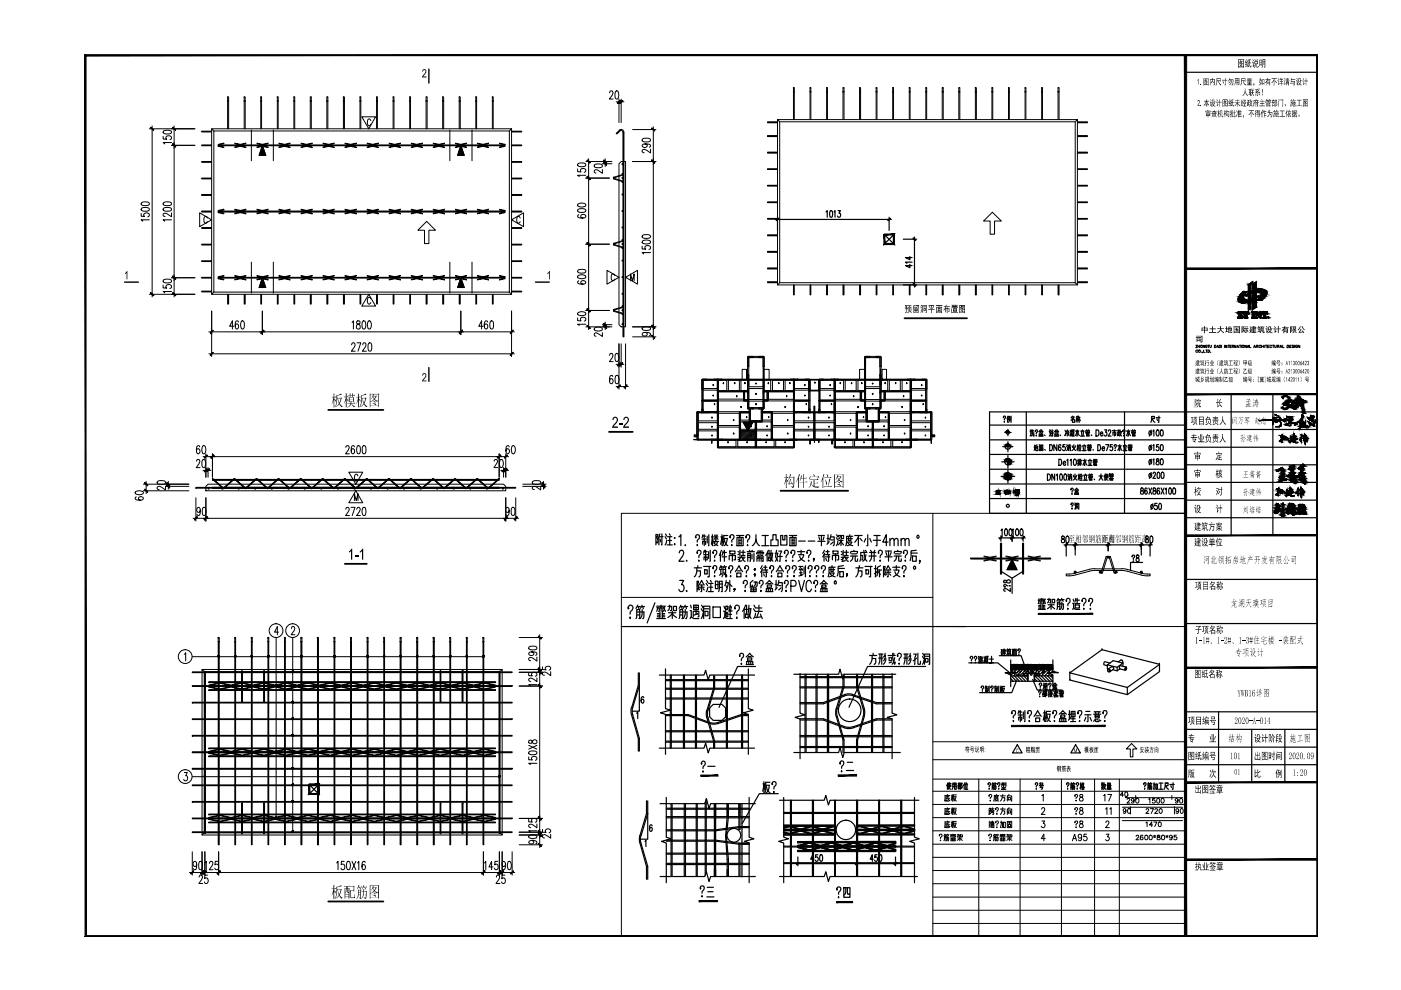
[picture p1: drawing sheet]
<svg xmlns="http://www.w3.org/2000/svg" width="297mm" height="210mm" viewBox="0 0 297 210" stroke-linecap="round" stroke-linejoin="round" font-family="sans-serif">
<g fill="none" stroke="#000" stroke-width=".21">
<path d="M199.2 177.1l-.1 .1a.31 .31 0 0 1 .3-.3 .31 .31 0 0 1 .3 .2 .31 .31 0 0 1-.2 .4l-.1 .3M199.3 178.2h.2zM200.1 178.3l.1-1h.4v1h-.1M200.2 177.6h.9v.5l-.1 .2M200.2 177.9h.4M200.3 177h.4M200.4 176.9l-.3 .3M200.4 169.8h.8M200.4 172.7h.8M200.4 175.5h.8M200.4 177l.1 .2M200.6 169.2h.8"/>
<path d="M200.6 172.1h.8M200.6 174.9h.8M200.8 177h.4M200.9 168.4v.3M200.9 171.2v.3M200.9 174.1v.1M200.9 177.3v.7l-.2 .3M200.9 176.9l-.2 .3M201 168.9l.1 .6 .2 .3 .1-.2M201 169.6l-.6 .2M201 171.7v.4l.3 .5 .1-.2M201 172.4l-.6 .2"/>
<path d="M201 174.5l.1 .6 .2 .3 .1-.1M201 175.3l-.6 .1M201 177l.1 .2M201.2 168.8l-.6 .2v.7M201.2 171.6l-.6 .1v.8M201.2 174.4l-.6 .1v.8M201.4 168.7h-1l-.1 1.1M201.4 171.5h-1l-.1 1.2M201.4 174.2h-1l-.1 1.3M201.5 177.1h.3v.4M201.5 178.3h1.1M201.5 177h1.1"/>
<path d="M201.6 177.9h.3M201.6 178.1h.3M201.6 177.8h.3M201.7 177.1l-.2 .4M201.7 168.7h.4M201.7 171.5h.4M201.7 174.3h.4M201.9 168.4v1.4M201.9 171.2v1.5M201.9 174.1v1.4M201.9 177.6v.7M201.9 177l.2 .2"/>
<path d="M202 169.5l-.1-.8-.2 1M202 172.3l-.1-.8-.2 1M202 175.1l-.1-.8-.2 1M202.1 176.9v.1M202.1 168.9h.6l-.2 .6-.3 .3M202.1 171.7h.6l-.2 .6-.3 .4M202.1 174.5h.6l-.2 .6-.3 .4M202.2 169a.78 .78 0 0 0 .6 .8M202.2 171.8a.88 .88 0 0 0 .6 .9M202.2 174.6a.88 .88 0 0 0 .6 .9M202.2 177l-.1 .5M202.2 177.9h.4"/>
<path d="M202.2 178.1h.4M202.2 177.8h.4M202.2 177.6v.7M202.5 177.1l.1 .4M202.5 177.4l-.3 .1M202.6 177l-.3 .1v.4M202.8 168.5h-.7l-.1 1.3M202.8 171.4h-.7l-.1 1.3M202.8 174.2h-.7l-.1 1.3M202.9 178.2l.6-.4 .5 .4M202.9 177h.5v.4h-.2M203 177.7h1"/>
<path d="M203.2 176.9l-.3 .5M203.5 177.5v.8M203.6 177h.4v.4h-.4zM209.7 177.1l-.1 .1a.31 .31 0 0 1 .3-.3 .31 .31 0 0 1 .3 .2 .31 .31 0 0 1-.2 .4l-.1 .3M209.7 174.3h.4M209.7 168.7v.2l.1-.4a.3 .3 0 0 1 .4 .1 .3 .3 0 0 1-.1 .4l-.2 .4M209.7 171.4h.3v.5h-.3zM209.7 172v.7M209.8 174.6v.6M209.8 178.2h.2zM209.8 172.1h.3M209.8 171.9v.7"/>
<path d="M209.8 174.1v.2M209.9 169.7v.1zM210 174.5l-.1 .7M210.1 172.5l-.4 .2M210.1 171.5h.7M210.1 175.3l-.4 .1M210.1 172.1h.6M210.1 174.6h.7M210.2 175.5v-.7h.5v.7h-.1M210.2 174.2v.2h.5v-.2M210.2 171.9h.4M210.3 172.1l-.1 .2h.5v.3l-.3 .1"/>
<path d="M210.4 174.8v.7M210.4 171.5l.4 .4M210.4 171.2l-.1 .5-.2 .2M210.4 174.6l-.1 .2M210.4 174.1v.3M210.5 174.8v.7M210.6 178.3l.1-1h.4v1h-.1M210.7 177.6h.9v.5l-.1 .2M210.7 177.9h.4M210.8 177h.4M210.9 176.9l-.3 .3M210.9 169.4h.7l-.2 .3-.5 .1"/>
<path d="M210.9 169h.8M210.9 177l.1 .2M211 169.4l.2 .3 .6 .1M211.1 168.7v.5h.4v-.5M211.1 171.5v.2a.29 .29 0 0 1 .2-.4 .29 .29 0 0 1 .4 .3l-.3 .6M211.1 174.3l.1 .1h-.1a.31 .31 0 0 1 .2-.3 .31 .31 0 0 1 .4 .2 .31 .31 0 0 1-.2 .4l-.1 .3M211.3 172.6h.1zM211.3 175.4h.1zM211.3 168.4v.3M211.3 177h.4M211.4 177.3v.7l-.2 .3M211.4 176.9l-.2 .3"/>
<path d="M211.5 177l.1 .2M211.8 168.7h-1l-.1 1.1M212 177.1h.3v.4M212 178.3h1.1M212 177h1.1M212.1 174.3h.5v1.1l-.2 .1M212.1 168.7h1M212.1 171.5h1M212.1 177.9h.3M212.1 178.1h.3M212.1 177.8h.3M212.2 177.1l-.2 .4"/>
<path d="M212.3 174.1l-.2 1.4M212.4 177.6v.7M212.4 177l.2 .2M212.5 169.1h.5v.6l-.2 .1M212.5 168.7a1.13 1.13 0 0 1-.4 1.1M212.5 171.9h.5v.6l-.2 .2M212.5 171.5a1.15 1.15 0 0 1-.4 1.2M212.6 168.4v.3M212.6 171.2v.3M212.6 176.9v.1M212.7 177l-.1 .5M212.7 177.9h.4"/>
<path d="M212.7 178.1h.4M212.7 177.8h.4M212.7 177.6v.7M212.8 174.3h.3v1.2h-.3zM213 177.1l.1 .4M213 177.4l-.3 .1M213.1 177l-.3 .1v.4M213.4 178.2l.6-.4 .5 .4M213.4 177h.5v.4h-.2M213.5 177.7h1M213.6 169.8v-1.1h.9v1.1h-.1M213.6 172.7v-1.2h.9v1.2h-.1"/>
<path d="M213.6 174.2h.9v1.3h-.9zM213.7 176.9l-.3 .5M213.7 174.5h.6M213.7 169.1h.6v.5h-.6zM213.7 171.9h.6v.5h-.6zM213.8 174.8h.4v.5h-.4zM214 168.4l-.3 .3M214 171.2l-.3 .3M214 177.5v.8M214 174.2v.6M214.1 177h.4v.4h-.4zM220.9 171.6v-.3l.4-.1 .2 .5-.7 1h.8"/>
<path d="M220.9 168.7l.3-.3v1.4M220.9 174.1h.6l-.3 .5a.42 .42 0 0 1 .3 .6 .42 .42 0 0 1-.7 0M221.6 177.8h-.8l.5-.9v1.4M227.4 178.3l.4-1.4 .5 1.4M227.5 177.8h.6M227.9 168.7v.2l.1-.4a.3 .3 0 0 1 .4 .1 .3 .3 0 0 1-.1 .4l-.2 .4M227.9 171.5v.2l.1-.4a.32 .32 0 0 1 .5 .1 .32 .32 0 0 1-.2 .5l-.2 .3M227.9 174.3v.1a.31 .31 0 0 1 .2-.3 .31 .31 0 0 1 .4 .2 .31 .31 0 0 1-.2 .4l-.2 .3M228.1 175.4h.1zM228.1 169.7v.1zM228.1 172.5v.2zM229 168.5v.4a.51 .51 0 0 1 .6 .3 .51 .51 0 0 1-.2 .6 .44 .44 0 0 1-.6-.4 .44 .44 0 0 1 .6-.4l.2-.2-.1-.3z"/>
<path d="M229 171.3v.4a.53 .53 0 0 1 .6 .3 .53 .53 0 0 1-.2 .7 .46 .46 0 0 1-.6-.5 .46 .46 0 0 1 .6-.4l.2-.2-.1-.3zM229 174.1v.4a.51 .51 0 0 1 .6 .3 .51 .51 0 0 1-.2 .7 .46 .46 0 0 1-.6-.5 .46 .46 0 0 1 .6-.4l.2-.2-.1-.3zM229.3 177.3v.2a.38 .38 0 0 1-.6 .1 .38 .38 0 0 1 0-.6 .38 .38 0 0 1 .6 .1v.2a.63 .63 0 0 1-.4 1l-.3-.2M230.4 176.9h-.6v.6a.44 .44 0 0 1 .6 0 .44 .44 0 0 1-.1 .6 .44 .44 0 0 1-.6-.1M234 168.7l.3-.3v1.4M234.4 171.5l.3-.3v1.5M234.5 174.4l.2-.3h.3l.1 .2-.7 1.2h.8M234.5 176.9h.6l-.3 .5a.41 .41 0 0 1 .3 .7 .41 .41 0 0 1-.7-.1M234.9 168.4h.8l-.6 1.4M235.3 171.5l.3-.3v1.5M238 171.2h12.7M238 174h12.7"/>
<path d="M238.2 168.6h-.7l.5-.7v1M238.6 167.9a.45 .45 0 0 1 .5 .5 .45 .45 0 0 1-.5 .4l-.1-.3zM238.7 171.8a.3 .3 0 0 1-.4 .2 .3 .3 0 0 1-.1-.4 .3 .3 0 0 1 .5 0l-.1 .8-.3 .1-.1-.2M239 169.5a.28 .28 0 0 1 .3-.2 .28 .28 0 0 1 .2 .2l-.6 .8h.7M239.2 171.5a.51 .51 0 0 1 .6 .4 .51 .51 0 0 1-.4 .6l-.3-.2zM239.2 168.5l-.6 .6h12.1M239.7 171v1.6M240.5 169.6a.3 .3 0 0 1-.4 .3 .3 .3 0 0 1-.2-.3 .3 .3 0 0 1 .3-.3 .55 .55 0 0 1 .3 .5 .55 .55 0 0 1-.4 .5l-.2-.2M240.8 168.7v.8M240.8 169.5l.3-.2a.47 .47 0 0 1 .4 .5 .47 .47 0 0 1-.5 .4zM240.9 177.3a.29 .29 0 0 1 .2-.2 .29 .29 0 0 1 .3 .1l-.6 .9h.7M242.3 177.2l-.2-.1a.47 .47 0 0 0-.4 .5 .47 .47 0 0 0 .5 .4 .3 .3 0 0 0 0-.5 .3 .3 0 0 0-.4 .3"/>
<path d="M242.7 177.2l.3-.1a.47 .47 0 0 1 .4 .5 .47 .47 0 0 1-.5 .4zM243 174.5l.2-.2v1M243 171.7l.1-.2a.29 .29 0 0 1 .4 .1 .29 .29 0 0 1-.1 .4l-.4 .5h.6M243.5 169.5l.3-.2v1M243.7 177.2l.2-.1a.47 .47 0 0 1 .4 .5 .47 .47 0 0 1-.5 .4zM243.9 171.5h.7l-.5 1M244.4 174.9h-.7l.5-.6v1M244.6 177.2l.4 .3M244.6 174.3h.7l-.5 1M244.8 177.1v.5M244.9 169.3h-.5l-.1 .4a.34 .34 0 0 1 .6 0 .34 .34 0 0 1-.1 .5 .34 .34 0 0 1-.5-.1M244.9 171.7a.3 .3 0 0 1 .3-.3 .3 .3 0 0 1 .2 .3l-.6 .8h.7"/>
<path d="M245 177.2l-.4 .3M245.4 169.3h.1a.52 .52 0 0 1 .4 .5 .52 .52 0 0 1-.4 .5l-.2-.2zM245.4 177.1v.3a.39 .39 0 0 1 .5 .1 .39 .39 0 0 1 0 .5h-.5a.39 .39 0 0 1 0-.5 .39 .39 0 0 1 .5-.1v-.3zM245.7 174.3a.45 .45 0 0 1 .5 .5 .45 .45 0 0 1-.5 .4l-.1-.4zM245.9 171.5a.45 .45 0 0 1 .5 .4 .45 .45 0 0 1-.5 .5l-.2-.4zM246.3 169.3h.2a.47 .47 0 0 1 .3 .5 .47 .47 0 0 1-.5 .4l-.1-.4zM246.4 177.1a.46 .46 0 0 1 .5 .5 .46 .46 0 0 1-.5 .4l-.1-.4zM247.2 177.2l.5 .3M247.4 177.1v.5M247.7 177.2l-.5 .3M248.5 168.7v.8M248.5 177.4a.3 .3 0 0 1-.4 .3 .3 .3 0 0 1-.1-.5 .3 .3 0 0 1 .4-.1 .49 .49 0 0 1 .2 .6 .49 .49 0 0 1-.6 .3v-.1"/>
<path d="M249 171v1.6M249.4 177.1h-.4l-.1 .4a.36 .36 0 0 1 .6 0 .36 .36 0 0 1-.1 .5 .36 .36 0 0 1-.5-.1M249.8 169.6l-.1 .2a.3 .3 0 0 1-.5-.1 .3 .3 0 0 1 .3-.4 .48 .48 0 0 1 .3 .5 .48 .48 0 0 1-.5 .4l-.1-.1M249.9 171.8a.3 .3 0 0 1-.4 .2 .3 .3 0 0 1-.1-.4 .3 .3 0 0 1 .5 0l-.1 .8-.3 .1-.2-.2M250.2 169.3h.2a.47 .47 0 0 1 .3 .5 .47 .47 0 0 1-.5 .4l-.1-.4zM250.4 171.5a.51 .51 0 0 1 .5 .4 .51 .51 0 0 1-.3 .6l-.3-.2z"/>
</g>
<g fill="#000">
<path d="M200.1 64.9h.4l.1-.3h.1l-.1 .3h.8v.1h-.8l-.2 .4h.3v-.3h.2v.3h.4v.7l-.3-.1h.2v-.5h-.3v.9h-.2v-.9h-.2v.7h-.1v-.8l-.2 .4-.2-.1 .4-.7h-.3zM130 88.6l.6-.3 .4 .4-.1 .7-.8 1h.9v.3h-1.2l.1-.4 .9-1.1v-.4l-.2-.2h-.4l-.2 .5-.2-.1zM131.2 89.7h.8v.3h-.8zM132.3 88.6l.6-.3 .4 .4v.7l-.9 1h.9v.3h-1.2l.1-.5 .9-1v-.4l-.2-.2h-.4l-.1 .5-.2-.1zM74.5 116.3h.2v2.4h-.3v-1.9l-.4 .4v-.3zM75.2 117.7h.7v.3h-.7zM76.8 116.3h.2v2.4h-.2v-1.9l-.5 .4v-.3z"/>
<path d="M192.4 64.7h.9l-.4 .3 .3 .1v.9h-.1v-.8h-.5l-.1 .8v-.9h.2l.1-.2h-.4zM191.9 64.7h.5l-.2 .4 .2 .1v.3v.2l-.2-.3-.1 1-.2-.2h.2v-.8h-.2v-.2h.3l-.3-.1 .3-.2h-.3zM192.8 65.3h.1v.6l-.5 .5v-.2h.2l.2-.4zM192.9 66h.1l.2 .1v.3z"/>
<path d="M193.6 64.8l.5-.2 .1 .2-.4 .1v.4l.2-.3 .2 .3 .2-.3-.2-.3h.7l-.1 .4a.23 .23 0 0 1 0 .3 .23 .23 0 0 1-.3 0v-.2l.2 .1v-.4h-.2l-.1 .3a.23 .23 0 0 1-.1 .2 .23 .23 0 0 1-.3-.1l-.4 .1zM193.7 65.5h1v.9l-.1-.1h-.8l-.1 .1zM194.3 65.6v.2h.3v-.2zM193.8 65.6v.2h.3v-.2zM194.3 65.9v.2h.3v-.2zM193.8 65.9v.2h.3v-.2z"/>
<path d="M195.2 64.7l.2-.1 .2 .3-.1 .1zM195.6 64.7h.9v1.6h-.2l-.1-.1 .2-.1v-1.3h-.7v1.5h-.1zM195.8 65h.5v.2h-.5zM195.1 65.1l.1-.1 .3 .3-.1 .1zM195.8 65.3h.5v.7h-.5zM196 65.4v.4h.1v-.4zM195.4 65.5l.1 .1v.2l-.3 .5v-.1z"/>
<path d="M196.9 64.7h1.1v.2h-.5v.6h.7v.2h-.7v.7h-.1v-.7h-.6v-.2h.6v-.6h-.5zM197.9 64.9l.1 .1-.3 .4zM196.9 65l.1-.1 .3 .5-.1 .1z"/>
<path d="M198.4 64.7h1.4v.2h-.6l-.1 .2h.6v1.3l-.1-.1h-1l-.1 .1v-1.3h.5l.1-.2h-.7zM199.4 65.2v.9h.2v-.9zM199 65.2v.2h.3v-.2zM198.6 65.2v.9h.2v-.9zM199 65.5v.2h.3v-.2zM199 65.9v.2h.3v-.2z"/>
<path d="M201.8 64.6h1.2v.5l-.5 .1h.6v.1h-.6l.4 .1v.7h-.8v-.7l.3-.1h-.7v-.1l.7-.1h-.6zM202.6 64.8v.1h.3v-.1zM202.3 64.8v.1h.2v-.1zM201.9 64.8v.1h.2v-.1zM202.2 65.5l.6 .1zM202.2 65.7h.6zM202.2 65.9l.6 .1zM201.7 65.4h.1v.8h1.3v.1l-1.4 .1z"/>
<path d="M203.4 64.7h1.2v1.7l-.1-.1h-1l-.1 .1zM203.9 64.9h.4v.3a.18 .18 0 0 0-.2 .3 .18 .18 0 0 0 .3 0l.1-.6zM203.5 64.9v1.2h.5l-.2-.4 .3 .4h.4v-.5l-.2 .1-.3-.2-.4 .2-.1-.2 .4-.1-.1-.2-.2 .2-.1-.2 .3-.3zM203.9 65.7l.1-.1 .2 .2-.1 .1zM203.8 65.1l.2 .2 .2-.1z"/>
<path d="M71.3 83.7l.2 .1 .8-.4 .2 .3-1 .2v.5h.7l.1-.2 .2 .3-.4 .8a.75 .75 0 0 0 .6 .9h-.1a.3 .3 0 0 1-.5-.2l-.2-.3-.5 .5-.3 .1 .7-.7-.2-1.1h-.1l-.1 1.2-.5 .6 .4-.7zM71.7 84.5l.2 .9 .3-.9zM70.7 83.4l.3 .2-.1 .6 .2-.2 .2 .2h-.4v.4l.3 .2v.3l-.1 .1-.2-.5v1.6l-.2 .1v-1.6l-.4 .8 .4-1.2v-.2h-.4h.4z"/>
<path d="M73.3 83.4l.3 .1-.1 .6 .2-.1 .2 .2h-.4v.3l.3 .5-.1 .1-.2-.5v1.7l-.2 .1v-1.6l-.4 .8 .4-1.3-.4-.2h.4zM74.1 83.4l.3 .1-.1 .3h.3v-.4l.2 .1v.3l.3-.1 .2 .2h-.5l-.2 .3v-.3h-.3l-.2 .3 .1-.3-.5-.1h.5zM74 84.2l.1 .1h.7l.1-.1 .2 .1-.1 .9-.2 .1v-.2h-.3v.4h.5l.1-.2 .2 .3h-.8l.4 .4 .4 .1a.41 .41 0 0 1-.5 .1 .41 .41 0 0 1-.2-.4l-.1-.2-.3 .5-.6 .3 .4-.3 .3-.5h-.6l-.1-.1h.7l.1-.4h-.3l-.1 .2zM74.1 84.4v.3h.7v-.3zM74.1 84.7v.3h.7v-.3z"/>
<path d="M76.6 83.7l.3 .1 .7-.4 .1 .3-1 .2v.5h.8l.1-.2 .1 .3-.3 .8a.67 .67 0 0 0 .5 .9 .49 .49 0 0 1-.7-.4v-.1l-.9 .6 .8-.7-.3-1.1h-.1l-.1 1.1-.4 .8 .3-1zM76.9 84.5l.3 .9 .3-.9zM75.9 83.4l.3 .2-.1 .6 .2-.2 .2 .2h-.4l.3 1-.3-.5v1.6l-.2 .1v-1.6l-.4 .8 .4-1.3-.4-.1h.4z"/>
<path d="M78.4 83.4l1.8 .1 .1-.1 .1 .2-.1 2.6-.1 .1v-.2h-1.7l-.1 .3zM78.5 83.6v1.6l.5-.3a.28 .28 0 0 0 .3-.2 .28 .28 0 0 0-.1-.3l-.2-.3-.3 .5 .4-1zM79.1 83.6l.2 .1-.2 .2h.6l.1-.1 .1 .2-.2 .3a.26 .26 0 0 0-.2 .3 .26 .26 0 0 0 .3 .2l.3 .2a.2 .2 0 0 1-.1 .2 .2 .2 0 0 1-.2-.2h-.2a.23 .23 0 0 0-.2-.2 .23 .23 0 0 0-.3 .2l-.6 .3v.7h1.7v-2.4zM79.1 84l.3 .5 .3-.5zM79.2 85a.29 .29 0 0 1 .3 .1 .29 .29 0 0 1 0 .3zM79 85.5l.6 .1 .1 .3z"/>
<path d="M167.5 100.5l.3 .2-.3 .4h.7l.1-.1 .2 .2-.2 2.1a.26 .26 0 0 1-.2 .2 .26 .26 0 0 1-.3-.2l-.1-.2a.45 .45 0 0 0 .5-.1 .45 .45 0 0 0 0-.6l.1-1.2h-.8l-.4 .6zM167.5 101.6l.3 .1-.5 .8h.6l-.1-.4 .1 .2a.22 .22 0 0 1 .2 .2 .22 .22 0 0 1-.2 .2l-.1-.1-.5 .2-.2-.3zM166.6 100.5l.2 .1v.7l.2-.2 .2 .2h-.4v.3l.3 .5-.1 .2-.2-.6v1.7l-.2 .1v-1.6l-.4 .8 .4-1.3-.4-.1h.4z"/>
<path d="M169.8 100.8l.3 .1-.2 .4h.4v-.8l.2 .1-.1 .7 .5-.1 .2 .2h-.7v.8h.5l.1-.2 .2 .2h-.8v1.2l-.1 .1v-1.3h-.8h.8v-.8h-.5l-.3 .6zM169.4 100.5l.2 .2-.3 .6 .2 .1-.1 2-.2 .1v-2l-.4 .7z"/>
<path d="M171.6 101.7h1.6l.2-.2 .2 .3h-.9v.6h.4l.2-.2 .1 .2h-.7v.7l1 .1-.2 .2-.8-.1-.5-.3-.2-.4-.5 .9 .4-.8v-.7l.3 .2a.53 .53 0 0 0 .2 .8l.1 .1v-1.3h-.8zM172.4 100.5l.3 .3-.1 .2zM171.7 100.9l.1 .2h1.6l.1-.2 .2 .3-.4 .3 .1-.4h-1.6v.3l-.2 .1z"/>
<path d="M174.6 100.5l.2 .2-.3 .6 .1 .2v1.9l-.2 .1v-1.9l-.4 .6zM175.3 100.5l.3 .4-.1 .3zM174.7 101.3h1.3l.1-.2 .2 .2-1.5 .1zM175 101.6l.3 .7-.1 .5zM175.8 101.5l.3 .1-.5 1.6h.5l.1-.2 .2 .3h-1.6l-.1-.1h.9z"/>
<path d="M176.9 100.5l.1 .2h1.6l.1-.2 .2 .2v2.6l-.2 .2v-.3h-1.7l-.1 .3zM177 100.7v1.6l.6-.4a.39 .39 0 0 0-.1-.6l-.3 .4 .3-1zM177.6 100.7l.2 .1-.2 .2h.6l.2 .1-.3 .3a.34 .34 0 0 0-.1 .4 .34 .34 0 0 0 .4 .2l.2 .1-.1 .2-.4-.2a.41 .41 0 0 0-.7 .1l-.4 .2v.7h1.7v-2.4zM177.6 101.1l.2 .5 .3-.5zM177.6 102.1l.1 .1a.25 .25 0 0 1 .3 0 .25 .25 0 0 1 0 .3zM177.5 102.6l.3 .1a.25 .25 0 0 1 .3 0 .25 .25 0 0 1 0 .3z"/>
<path d="M71.3 188h.4l.6-.3 .2 .2-1 .2v.5h.7l.1-.1 .2 .2-.5 1.1 .6 .5a.33 .33 0 0 1-.4 .1 .33 .33 0 0 1-.1-.3l-.2-.2-.8 .6 .7-.7-.3-1.1-.1 1-.5 .9 .4-.9zM71.6 188.7l.3 1 .3-1zM70.7 187.6l.3 .2-.1 .6 .2-.1 .1 .2h-.3l.1 .4a.25 .25 0 0 1 .2 .2 .25 .25 0 0 1-.1 .3l-.2-.5v1.6l-.2 .1v-1.6l-.4 .9 .4-1.3-.4-.2h.4z"/>
<path d="M74.2 187.9l.8-.1 .2 .1-.1 1.1-.7-.1v1.3l.6 .1 .2-.6 .1 .5-.2 .2h-.6a.6 .6 0 0 1-.2-.8v-.9l.7 .1v-.8h-.7zM72.9 187.9h1l.1-.2 .2 .3h-.5v.4l.3-.1 .1 .1v2.1h-.2v-.3h-.7l-.1 .3v-2.2l.3 .1v-.4h-.4zM73.5 188v.4h.1v-.4zM73.7 188.5v.6h.2v-.6zM73.5 188.5l-.3 1.1h.7v-.3h-.2l-.1-.8zM73.2 188.5v.8l.2-.5v-.3zM73.2 189.7v.4h.7v-.4z"/>
<path d="M75.9 188.6l.7 .1-.1 1.6a.2 .2 0 0 1-.1 .2 .2 .2 0 0 1-.2-.1l-.1-.1h.3v-.5h-.4l-.1 .4-.3 .4 .3-.8zM76 188.8v.4h.4v-.4zM76 189.3v.4h.4v-.4zM77 188.5l.3 .1-.1 .4 .5-.1 .1 .2-.2 1.3-.2 .2-.3-.3a.43 .43 0 0 0 .5-.2 .43 .43 0 0 0 0-.5v-.5h-.4l-.2 .9-.5 .6 .4-.6 .1-.4a.26 .26 0 0 0 .1-.4 .26 .26 0 0 0-.4-.1l-.1-.1h.4zM76 187.6l.2 .2-.2 .2h.6l.1-.1 .1 .2h-.6l.3 .2-.1 .3-.2-.5h-.2l-.4 .5zM77 187.7l.3 .1-.2 .2 .6-.1 .2 .2h-.6l.3 .3-.1 .2-.2-.4-.3-.1-.3 .5z"/>
<path d="M78.4 187.7h1.8l.1-.1 .1 .2-.1 2.7h-.1v-.2h-1.7l-.1 .3zM78.5 187.8v1.6l.6-.4a.27 .27 0 0 0 .2-.2 .27 .27 0 0 0-.2-.3l-.1-.2-.3 .5 .4-1zM79.1 187.8l.1 .2-.1 .2h.6v-.2l.2 .2-.3 .4a.4 .4 0 0 0 .1 .5 .4 .4 0 0 0 .4 .1h.1a.5 .5 0 0 1-.8-.2l-.9 .5v.7h1.7v-2.4zM79.1 188.3l.3 .5 .2-.5zM79.2 189.2v.1a.25 .25 0 0 1 .3 .1 .25 .25 0 0 1 0 .3zM79 189.7l.6 .1 .1 .4z"/>
</g>
<path d="M191.8 67.5h13.2M69.6 86.9h11.7M129.1 91.6h5.1M73.1 119.5h4.7M165.5 104.1h14.3M69.6 191.1h11.7" fill="none" stroke="#000" stroke-width=".38"/>
<g fill="none" stroke="#000" stroke-width=".21">
<path d="M55.6 30.8l.7 2.1h-1.4zM76.7 24.8h2.9l-1.4 2.5zM78.6 25.6l-.2-.4a.79 .79 0 0 0-.4 1.3l.1 .1 .3 .1 .2-.4M97.7 30.8l.7 2.1h-1.4zM42.3 45.1l2.6 1.5-2.6 1.4zM43.9 46.2l-.2-.3a.78 .78 0 0 0-.5 .6 .78 .78 0 0 0 .2 .7l.3 .1 .2-.3M55.6 58.9l.7 2.1h-1.4zM90.5 46.9l1.8 1.9h-1.4v2.8h-.9v-2.8h-1.4zM97.7 58.9l.7 2.1h-1.4zM108.5 46.6l2.5-1.5v2.9zM110.3 46.2l-.3-.3a.81 .81 0 0 0-.3 1.3l.3 .1 .3-.3M128.7 57.3l2.5 1.5-2.5 1.4z"/>
<path d="M130.3 58.4l-.3-.3a.81 .81 0 0 0-.2 1.3l.2 .1 .3-.3M132.6 58.8l2.6-1.5v2.9zM133.7 59.5v-1.4l.4 1.4 .4-1.4v1.4M210.4 45l1.9 1.9h-1.4v2.8h-1v-2.8h-1.4zM78.2 62.4l1.4 2.5h-2.9zM78.6 63.4l-.2-.4a.81 .81 0 0 0-.3 1.4l.3 .1 .2-.4M157.5 89.5h2.1l-1 1.8zM74 100.1h2.9l-1.5 2.6zM75.1 106.1v-1.4l.4 1.4 .4-1.4v1.4M75.4 104.1l1.5 2.5h-2.9zM75.9 100.9a.39 .39 0 0 0-.5-.3 .39 .39 0 0 0-.3 .5l.1 .7 .2 .2h.2l.3-.3"/>
</g>
<g fill="none" stroke="#000" stroke-width=".21">
<path d="M156.9 91.3h3.2l.2 .1-.1 1.8h-3.3zM157.1 91.3l-.2 .2M157.4 91.3l-.5 .4M157.6 91.3l-.7 .7M157.8 91.3l-.9 .9M158.1 91.3l-1.2 1.2M158.3 91.3l-1.4 1.4M158.5 91.3l-1.6 1.6M158.8 91.3l-1.9 1.8M159 91.3l-1.9 1.9M159.2 91.3l-1.8 1.9M159.5 91.3l-1.9 1.9"/>
<path d="M159.7 91.3l-1.9 1.9M159.9 91.3l-1.9 1.9M160.2 91.3l-1.9 1.9M160.2 91.5l-1.7 1.7M160.2 91.7l-1.4 1.5M160.2 91.9l-1.2 1.3M160.2 92.2l-1 1M160.2 92.4l-.8 .8M160.2 92.6l-.5 .6M160.2 92.9l-.3 .3M160.2 93.1l-.1 .1"/>
</g>
<path d="M55.6 30.8l.7 2.1h-1.4zM97.7 30.8l.7 2.1h-1.4zM55.6 58.9l.7 2.1h-1.4zM97.7 58.9l.7 2.1h-1.4zM157.5 89.5h2.1l-1 1.8z" fill="#000" stroke="#000" stroke-width=".21"/>
<!-- layer: PUB_TITLE -->
<path d="M18 198.6h261.4l-.2-.2zM18 198.6l.2-.2h261zM18 11.6v187l.2-.2zM18 11.6l.2 .2v186.6zM18 11.6l.2 .2 261.2-.2zM18.2 11.8l261.2-.2-.2 .2zM279.2 11.8l.2 186.8v-187zM279.2 11.8l.2 186.8-.2-.2z" fill="#000" stroke="#000" stroke-width=".21"/>
<!-- layer: TK -->
<path d="M18 11.6h.1M18 24h.1M18 36.4h.1M18 48.8h.1M18 61.1h.1" fill="none" stroke="#000" stroke-width=".25"/>
<g fill="none" stroke="#000" stroke-width=".21">
<path d="M197.8 108.8v89.8h53.6v-41.3h-53.6M251.4 108.8h-119.7v89.8M131.7 126.7h66.1M202.3 132.8h49.1M239.9 157.6l1.1 1.2h-.8v1.7h-.6v-1.7h-.8zM197.8 165.2h53.6M197.8 167.8h53.6M197.8 170.6h53.6M197.8 173.4h53.6M197.8 176.1h53.6M197.8 179h53.6M197.8 161.1h53.6"/>
<path d="M207.5 165.2v33.4M216.3 165.2v33.4M225 165.2v33.4M232.1 165.2v33.4M237.3 165.2v33.4M197.8 181.8h53.6M197.8 184.6h53.6M197.8 187.4h53.6M197.8 190.2h53.6M197.8 193h53.6M197.8 195.8h53.6"/>
</g>
<!-- layer: Text -->
<g fill="#000">
<path d="M215.5 158.8l.2-.1 .2 .3a.24 .24 0 0 0-.4 0 .24 .24 0 0 0 0 .3 .17 .17 0 0 0 .2 .2 .17 .17 0 0 0 .2-.2 .25 .25 0 0 1-.4 .3 .25 .25 0 0 1-.1-.4zM227.8 158.7h.1l.1 .7 .2-.7h.1v.9v-.8l-.2 .8-.3-.8v.8zM243.8 158.5h.3v-.2l.1 .2h.4v.2h-.5v.2h.4l-.1 .4a.21 .21 0 0 1 0 .2 .21 .21 0 0 1-.3 .1v-.2l.2 .1 .1-.5h-.3l-.3 .6 .2-.5v-.4h-.2zM226.2 162.5h.3v-.2l.1 .2h.3l-.3 .1v.1h.3l-.3 .2h.4v.1h-.3v.2l.2-.1a.22 .22 0 0 0-.1 .3 .22 .22 0 0 0 .2 .1l-.1 .1-.4-.6-.1 .5h.3l-.4 .2 .1-.5-.3 .1 .3-.3h-.3v-.1h.4v-.1h-.2l.2-.2z"/>
<path d="M205.2 158.2v.2h.3l-.1 .1 .1 .4h-.1l-.1 .7-.2-.2h.2v-.5h-.4v-.1h.4v-.3l-.3 .2zM204.8 158.2l.3 .2-.2 .4v.8l-.1-.6-.1 .2-.1-.1 .3-.5-.1-.1-.2 .2zM204.9 159.1l.2-.1 .1 .3h-.1z"/>
<path d="M205.8 158.3h.6v.4h-.6zM205.9 158.4v.2h.4v-.2zM205.7 158.8h.8v.1h-.5l-.1 .1h.5l-.1 .6-.2-.2h.2v-.3l-.5 .1 .1-.3h-.2z"/>
<path d="M207.1 158.2v.3zM207.4 158.2l-.1 .3zM206.8 158.3l.1 .3zM207.1 158.6h.4l-.2 .8 .3-.1v.2h-.3l-.1-.5-.2 .6 .1-.4zM207.1 158.7v.2h.3v-.2zM206.7 158.7h.2v.6l.2-.1-.3 .2z"/>
<path d="M208.2 158.3h.3v1.2l-.2-.1h.1v-.3h-.2l-.2 .5zM208.2 158.4v.2h.2v-.2zM208.2 158.8v.2h.2v-.2zM207.8 158.4h.3v.8h-.3zM207.9 158.5v.2h.1v-.2zM207.9 158.8v.2h.1v-.2z"/>
<path d="M208.8 158.7l.1 .1zM208.8 159.3l.1 .2z"/>
<path d="M217.7 158.3l.2 .9-.1 .1v-.3v.6l-.1-.5-.2 .2 .2-.3-.1-.1zM217.9 158.4h.5v1.2h-.6zM218 158.5v.2h.3v-.2zM218 158.8v.2h.3v-.2zM218 159.2v.2h.3v-.2zM217.6 158.5l.1 .1-.1 .2zM217.8 158.4v.4z"/>
<path d="M218.7 158.3l.1 .4v-.3l.1 .2 .2 .1v-.3l.1 .1 .1-.2v.2h.1l-.1 .3h.2h-.4h.1v-.2l-.2 .3v.5h.5v.2l-.5-.2-.1 .2 .1-.5-.2 .1v-.2l-.1 .6v-.5l-.1 .2h-.1l.2-.4h-.1zM218.9 158.6v.5l.1-.3zM218.9 158.3l.1 .3zM218.6 158.4v.4zM219.1 159h.3v.4h-.3zM219.2 159.1l.1 .1z"/>
<path d="M219.6 158.4h.9v.1h-.5l.4 .1v1l-.1-.1h-.6l-.1 .1v-1h.4v-.1h-.4zM220.2 158.7v.7h.1v-.7zM219.9 158.7v.2h.2v-.2zM219.7 158.7v.7h.2v-.7zM219.9 159v.1h.2v-.1zM219.9 159.3v.1h.2v-.1z"/>
<path d="M230.3 158.3l.1 .2 .3-.2 .1 .2-.5 .1-.1-.1zM230 158.3l.3 .3-.2 .1 .2 .3-.1 .1-.1-.1v.6l-.1-.6v.3l-.1-.1 .1-.3-.1-.2zM230.3 158.7h.4v.4l-.2 .1h.3l-.2 .1 .2 .3-.3-.3-.3 .3 .2-.3-.2-.1h.3l-.2-.1zM230.3 158.8h.3zM230.3 159h.3z"/>
<path d="M231.1 158.3l.2 .3-.1 .1 .1 .2v.2l-.1-.2v.7l-.1-.6-.1 .3-.1-.1 .2-.3-.1-.2zM231.4 158.4h.4l-.4 .1v.2h.4l-.1 .5 .1 .4-.2-.2-.2 .2 .2-.3-.1-.5-.1 .6-.1 .2-.1-.1 .2-.3zM231.6 158.8v.4l.1-.4z"/>
<path d="M232 158.4h.9l-.4 .1 .3 .1v1l-.7-.1-.1 .1v-1h.4v-.1zM232.6 158.8v.6h.1v-.6zM232.3 158.8l.2 .1zM232.1 158.8v.6h.2v-.6zM232.3 159v.1h.2v-.1zM232.3 159.2v.2h.2v-.2z"/>
<path d="M241.7 158.5h.4v-.2v.2h.4v.3l-.1-.2h-.6l-.1 .2zM241.7 158.9h.3l.1-.3v.3h.4l-.1 .1a.26 .26 0 0 0-.1 .3 .26 .26 0 0 0 .2 .2v.1h-.1a.21 .21 0 0 0-.3-.2 .21 .21 0 0 0-.2 .2h-.2v-.1l.4-.2h-.3l.1-.3zM242 159l-.1 .2a.2 .2 0 0 0 .3 0 .2 .2 0 0 0 .1-.2z"/>
<path d="M243 158.3v.6v-.2l-.3 .2zM243 158.5h.2v-.2l.1 .2h.3l-.3 .1v.2l.2 .1h-.4l.1-.3zM242.7 158.3l.1 .3zM242.7 159h.9v.1h-.4l.1 .2 .2-.1-.1 .2 .1 .2-.4-.5-.1 .4h.2l-.3 .1 .1-.3-.3 .1 .3-.3h-.3z"/>
<path d="M244.8 158.5h.3v-.2h.1v.2h.4l-.1 1.1h-.1l.1-.1v-.9h-.6l-.1 1zM245 158.8h.4v.5h-.4zM245.1 158.9v.3h.2v-.3z"/>
<path d="M224.2 162.3l.3 .2-.3 .2h.2l-.1 .3h.2l-.2 .1 .2 .3-.3 .2v-.5h-.1l.1-.2h-.2zM224.5 162.4h.5l-.1 1.2h-.2l.2-.1v-1h-.4v1.1zM224.5 162.7l.2 .2 .2-.3-.1 .8-.1-.3-.2 .2 .2-.2z"/>
<path d="M225.3 162.3l.3 .3 .1-.3 .3 .3-.2 .1v-.1l-.2 .1v-.1l-.2 .1-.1-.1-.2 .2zM225.7 162.6l.1 .3h.2l-.1 .6-.2 .1 .2-.3v-.4h-.1l-.2 .7zM225.2 162.7h.3v.8l-.2 .1 .1-.4h-.1l-.2 .4zM225.3 162.8l.1 .1zM225.3 163l.1 .2z"/>
</g>
<!-- layer: S-TEXT -->
<g fill="none" stroke="#000" stroke-width=".25">
<path d="M205.7 139.4v.2a.3 .3 0 0 1 .2-.4 .3 .3 0 0 1 .4 .1 .3 .3 0 0 1-.2 .4l-.1 .4M206.6 139.4v.2a.3 .3 0 0 1 .1-.4 .3 .3 0 0 1 .4 .1 .3 .3 0 0 1-.1 .4l-.2 .4M207.4 139.5l.2 .3M207.4 139.1l.2 .3M207.6 140l-.2 .5M207.7 139.9v.6h.2M207.8 139.3h.4v.5h-.4zM207.8 139.5h.4M208 139.9v.6h.3v-.2M208.6 139.3l.1 .3M208.7 140l-.1 .5M208.8 139.7v.2"/>
<path d="M208.9 139.1v.5h.3v-.1M208.9 139.9l-.2 .6M209.1 139.9l-.3 .1M209.1 139.2l-.3 .3M209.2 139.7h.3l-.1 .3M209.2 139.1h.3l-.2 .4M209.3 139.3l.1 .3M209.3 139.7v.8M209.8 139.7h.8M210.2 139.1v1.4h-.4h.9M211.9 139h4.6l.9 2.5M212.3 138.3a.7 .7 0 0 0 .9 .7"/>
<path d="M212.3 137.8h.2l-.2 .4h.2l-.2 .8M212.6 138.6h.6M212.6 137.9h.6M212.7 137.8h.4v.4h-.4M212.7 138.3h.4M212.9 137.6v1.3M213.4 138h.4M213.6 137.7h.3M213.6 137.6l-.2 .3M213.6 138v.7M213.7 137.7l.1 .3M213.8 138.6l-.4 .2"/>
<path d="M214 137.7h.3M214 138.4l.1 .3M214.1 137.6l-.2 .3M214.2 137.7v.3M214.3 138.7l-.1 .3v-1h-.3l-.1 1M214.6 137.7h.9M214.7 137.9h.8v1.1h-.8zM214.9 138.3h.3M214.9 138.6h.3M215.1 137.7l-.2 .2v1.1M215.2 137.9v1.1M215.9 137.8v.2v-.4a.3 .3 0 0 1 .4 .2 .3 .3 0 0 1-.2 .4l-.1 .3"/>
<path d="M216 138.9h.1M205.4 140.5h6.1l2.9 2.4M206 140.4v.1zM206.8 140.4v.1zM207.6 140.5h.1M207.7 140.2h.2M208.1 145.7v.1a.26 .26 0 0 1 .1-.4 .26 .26 0 0 1 .3 .4l-.2 .6M208.3 146.7h.1M208.3 140.1l-.3 .1M208.7 140.2h.4M208.9 146h.5M208.9 140.2l.2 .3"/>
<path d="M209 146.6v-.3h.3v.3M209 145.5v.1h.3M209 145.6l-.1 .2M209.1 145.5v1.4M209.2 140.3l.3 .2M209.2 140.1v.4M209.3 140.1h.1M209.5 145.6v.9M209.7 145.5v1.4M210.1 145.7v.1l.1-.3a.36 .36 0 0 1 .4 .3 .36 .36 0 0 1-.3 .4v.2M210.3 146.7h.1M210.9 146h.5"/>
<path d="M210.9 146.6v-.3h.5l-.1 .3M210.9 145.6v.2M211 145.5l-.1 .1h.5M211.2 145.5v1.4M211.5 145.6v.9M211.8 145.5l-.1 1.4M212.1 145.7h.3M212.2 145.5v1.4M212.3 146.5l-.1-.8-.1 .9M212.5 145.9h.4l-.4 1M212.5 146l.2 .6 .3 .3M213 145.5h-.5l-.2 1.4"/>
<path d="M215.6 144.1l-1.1 2.8h-6.8M218.9 144.1l1 2.2h5.2M220.3 146.6v.2v-.3a.29 .29 0 0 1 .4 0 .29 .29 0 0 1-.1 .4l-.2 .4M220.4 145.1v.1l.1-.4a.36 .36 0 0 1 .4 .4 .36 .36 0 0 1-.3 .3v.3M220.4 147.6v.1zM220.6 146.1v.1zM221.1 147h.5M221.1 147.2h.4v.5h-.4zM221.1 146.6h.4M221.1 145.3h.3M221.2 146.6v.4M221.3 144.8v1.1"/>
<path d="M221.3 146.3v.3M221.4 146.2h.7M221.4 145.7l-.3 .4M221.4 146.6v.4M221.5 145.9h.5M221.5 144.9h.5v.7h-.5zM221.5 145.3h.5M221.7 144.9v1.3M221.8 147.4h.2l-.3-.6 .3-.4h-.3v1.3M222.3 146.7h.2M222.4 145.1v.1a.3 .3 0 0 1 .1-.4 .3 .3 0 0 1 .4 .2 .3 .3 0 0 1-.1 .4l-.2 .4M222.4 146.3l-.1 1.4"/>
<path d="M222.5 147.1l-.2 .3M222.5 146.9h.6M222.5 147.2h.6M222.6 146.1v.1zM222.6 146.5h.5M222.7 146.5l.1 .4M222.8 146.9l-.2 .5 .5 .3M222.8 146.3v.2M223 147.2l-.1 .4-.3 .1M223 146.5l-.1 .4M223.2 145.3l.4-.5 .5 .5M223.2 146.2h.9"/>
<path d="M223.3 146.2v-.4h.7v.4M223.4 145.4h.5v.3h-.5zM223.4 146.6h.9M223.4 147.5h.9M223.4 145.2h.5M223.5 147.7h.8M223.5 145.8v.4M223.7 147.2h.4M223.7 147.1h.4M223.7 147.5l-.1 .2M223.8 145.8v.4M223.9 146.3l-.5 .9"/>
<path d="M223.9 146.6l.4 .3M224.1 146.8h-.4v.7M224.1 147.6l.1 .1M224.6 147.1l.1-.2h.8l-.1 .2M224.7 146.5h.3M224.8 147h.5v.3h-.5zM224.8 147.5h.6v.2h-.6zM224.8 146.3l-.2 .4M224.8 147.3v.2M224.8 146.5l.1 .2M225 146.7v.2M225.2 146.5h.3"/>
<path d="M225.3 146.3l-.3 .4M225.3 146.5l.1 .2M200.9 166.3l-.2 .3M201 165.9l-.1 1.4M201 166.1h.6M201 166.4h.6v.4h-.6zM201.1 167l.1 .1 .4 .2M201.3 165.9v.9l-.3 .5M201.9 167.3l.1-1.3h.7v1.3h-.1M202 166.8h.7M202 166.4h.7M202.4 166v1.3"/>
<path d="M203.1 166.6h.5M203.2 166.8h.3v.5h-.3zM203.2 166.1h.3M203.2 166.2l.1 .4M203.3 165.9v.2M203.5 166.2l-.1 .4M203.8 167h.2l-.2-.6 .2-.4h-.3v1.3M204.4 166.3l-.1 .3M204.6 165.9l-.2 .4v1M204.6 167.3h.6M204.6 166.2h.5M204.7 166.2l.1 1.1"/>
<path d="M204.9 165.9v.3M205.1 166.2l-.1 1.1M209.6 166.2l-.1 .1a.29 .29 0 0 1 .2-.3 .29 .29 0 0 1 .3 .1 .29 .29 0 0 1-.1 .4l-.2 .4M209.7 167.2v.1zM210.3 167.3l.1-.9h.3v.9M210.4 166.7h.8l-.2 .6M210.4 167h.3M210.4 166.1h.4M210.5 165.9l-.2 .4M210.6 166.1l.1 .2M210.9 166.1h.3M211 166.4l-.2 .9"/>
<path d="M211 165.9l-.2 .4M211 166.1l.1 .2M211.5 166.2v.1a.27 .27 0 0 1 .1-.3 .27 .27 0 0 1 .4 0 .27 .27 0 0 1 0 .4l-.2 .5M211.8 167.2v.1zM212.3 166.3h.6M212.4 167h.8M212.4 166h.5M212.5 166l-.2 .7M212.8 166v.7M212.8 166.8v.5h-.5h1M213.1 166v.5M213.3 165.9l-.1 .8"/>
<path d="M219.5 166.2v.1v-.2a.33 .33 0 0 1 .5 .1 .33 .33 0 0 1-.3 .5v.2M219.7 167.2v.1zM220.3 166.6h.9M220.5 167l.6-.1-.2 .4h-.1M220.5 166h.6v.4h-.6zM220.8 166.6l-.2 .3M226.2 166.2v.1l.1-.4a.36 .36 0 0 1 .4 .4 .36 .36 0 0 1-.3 .4v.2M226.4 167.2v.1zM227 167.3l.1-.9h.3l-.1 .9M227.1 166.7h.7v.5l-.1 .1M227.1 167h.3M227.1 166.1h.3"/>
<path d="M227.2 165.9l-.2 .4M227.2 166.1l.1 .2M227.6 166.1h.3M227.6 166.4l-.2 .9M227.6 165.9l-.2 .4M227.7 166.1l.1 .2M228.2 166.2v.1l-.1-.1 .2-.3a.36 .36 0 0 1 .4 .4 .36 .36 0 0 1-.3 .4v.2M228.4 167.2v.1zM229 166.2h.3M229.2 165.9v1.4M229.4 166.9h.4v.4h-.4zM229.5 166.3l.4 .7"/>
<path d="M229.5 166.1h.3l-.2 .5-.3 .4-.1-.8-.2 1M229.6 165.9l-.3 .5M233.5 166.5l.2-.3 .3 .3M233.5 166.2h.5M233.5 166.9h.5M233.6 166v.1M233.7 166.7l-.1 .4 .3 .2M233.7 165.9v.7M233.9 166.9l-.3 .4M233.9 166l-.1 .1M234.1 166.4v.6l.3 .3M234.1 166.3h.3"/>
<path d="M234.1 165.9l-.1 .8M234.4 166.3l-.1 .6-.3 .4M234.7 167.3h.9M234.7 166.5h.9M234.7 167.2h.8M234.8 166.7h.7v.3h-.7zM234.8 166.9h.7M234.9 166h.5v.4h-.5zM234.9 166.2h.5M235.2 166.7v.6M242.5 166.2v.1v-.2a.33 .33 0 0 1 .5 .1 .33 .33 0 0 1-.3 .5v.2M242.7 167.2v.1z"/>
<path d="M243.3 167.3l.1-.9h.3l-.1 .9M243.4 166.7h.3M243.4 167h.3M243.5 166.1h.3M243.5 165.9l-.2 .4M243.6 166.1v.2M243.8 166.7h.4l-.1 .6M243.9 166.1h.3M244 166.4v.6l-.2 .3M244 165.9l-.2 .4M244.1 166.1v.2M244.5 166.2h.4v1.1h-.1"/>
<path d="M244.7 165.9l-.2 1.4M245.1 166.2h.3v1.1h-.3zM245.7 167.3h.9M245.7 166h.8M246.1 166v1.3M247.1 166.6h.6v-.6h-.6l-.3 1.3M247.1 166h.6M247.3 166.6v.3l.5 .4M248 166.3h1M248.2 166.6l.2 .4M248.7 165.9v1.4h-.2"/>
</g>
<!-- layer: S-BZ -->
<path d="M215.7 157.9l1 1.7h-2zM228 157.9l1.1 1.7h-2.1z" fill="none" stroke="#000" stroke-width=".25"/>
<g fill="none" stroke="#000" stroke-width=".25">
<path d="M233.6 137.8h.1M233.6 137.8l12.2 3M233.6 137.8l-6.8 4.9M135 151.2l.2-.2v1.4M135.6 145.3v5.5h-1.4M136.5 147.9l-.2-.2a.85 .85 0 0 0 0 1.4 .39 .39 0 0 0 .3-.5 .39 .39 0 0 0-.6-.2l-.1 .2M160.2 141.3h-3.8l-4 8.7M196.3 141.3h-12.4l-3.9 8.6M226.8 142.7h.1M226.8 142.7v1.5M226.9 144.2h.1M226.9 144.2l12.1 3.1"/>
<path d="M234.8 141v.7l.3 .1M234.9 141.9l.7-.5a.33 .33 0 0 1 .5 .1 .33 .33 0 0 1-.2 .5l-.6 .4M235.3 140.6l-1.1-.3-.1 .2v.4l.7 .2M236.9 141.5v.7M237.1 140.3l.5-.3a.32 .32 0 0 1 .4 .1 .32 .32 0 0 1-.1 .4M237.4 141.8l-.5 .4-1-.2M237.9 140.5l-1.9-.4-1.2 .9M237.9 140.5l.2 .1M238.1 140.6l-1.2 .9-2.1-.5M238.1 140.6v.7M238.6 141.6l.1-.1a.29 .29 0 0 1 .1 .3 .29 .29 0 0 1-.3 .2zM238.6 141.6l.1-.1a.22 .22 0 0 1 .1 .3 .22 .22 0 0 1-.3 .1z"/>
<path d="M238.6 142h.1M238.8 141.4l-1.2-.3-.3 .3 .1 .4 1.2 .3M245.8 140.8h.1M245.8 142.4h.1M245.8 142.4l-6.8 4.9v-1.5l-12.2-3.1M245.8 140.8v1.6M245.8 140.9l-6.8 4.9M136.7 178.4l.2-.3v1.4M137.3 172.5v5.4h-1.4M138.3 175.1l-.3-.2a.94 .94 0 0 0 0 1.4 .41 .41 0 0 0 .3-.5 .41 .41 0 0 0-.5-.3l-.1 .3M151.7 178.1l5 .7M151.7 178.4l5 .6"/>
<path d="M153.8 177.3l.4 4.9M153.8 177.3h.1M154 177.3l.4 4.9M154 177.3h.1M154.2 173.1l-.4 4.2M154.4 173.1l-.4 4.2M156.7 175.9h.2M156.7 175.3l-5 .6M156.7 175.5l-5 .6M157.3 170.5v.1M157.3 170.7v.3M157.3 171.1v.2"/>
<path d="M157.3 171.4v.2M157.3 171.7v.3M157.3 172v.3M157.3 172.4v.2M157.3 172.7v.2M157.3 173v.3M157.3 173.4v.2M157.3 173.7v.2M157.3 174v.2M157.3 174.3v.3M157.3 174.7v.2M157.3 175v.2"/>
<path d="M157.3 175.3v.3M157.3 175.6v.3M157.3 176v.2M157.3 176.3v.2M157.3 176.6v.3M157.3 177v.2M157.3 177.3v.2M157.3 177.6v.2M157.3 177.9v.3M157.3 178.3v.2M157.3 178.6v.2M157.3 178.9v.3"/>
<path d="M157.3 179.2v.3M157.3 179.6v.2M157.3 179.9v.2M165 168.3h-4l-3.6 6.3M157.3 180.3v.2M157.3 180.6v.2M157.3 180.9v.2M157.3 181.2v.2M157.3 181.5v.3M157.3 181.9v.2M157.3 182.2v.2M157.3 182.5v.3"/>
<path d="M157.3 182.8v.3M157.3 183.2v.2M157.3 183.5v.2M157.3 183.9v.2M157.3 184.2v.2M157.3 184.5v.2M157.3 184.8v.2M157.3 185.1v.3M157.3 185.5v.2M157.3 185.8v.1"/>
<circle cx="235.1" cy="142.2" r=".3"/>
<circle cx="235.1" cy="142.1" r=".27"/>
</g>
<!-- layer: S-HATCH-X -->
<g fill="none" stroke="#000" stroke-width=".25">
<path d="M213.6 142.6l-.2 .1M214.1 143h.1M214.2 142.6l-.3 .4M214.3 141.5h.1M214.3 141.3h.1M214.3 141.1h.1M214.3 141.9h.1M214.3 142.8h.1M214.3 143.9l.5 .5M214.3 141.7h.1M214.3 141.6h.1M214.4 141.4h.1"/>
<path d="M214.4 141.9h.1M214.4 141.6h.1M214.4 141.3h.1M214.4 143.3l1.1 1.1M214.4 141.2h.1M214.4 141.1h.1M214.5 141.9h.1M214.5 141.8h.1M214.5 141.6h.1M214.5 141.7h.1M214.5 141.4h.1M214.5 141.5h.1"/>
<path d="M214.5 141.3h.1M214.5 141.1h.1M214.6 141.9h.1M214.6 141.6h.1M214.6 141.1h.1M214.6 141.7h.1M214.6 141.4h.1M214.6 141.2h.1M214.7 141.8h.1M214.7 141.6h.1M214.7 141.4h.1M214.7 141.2h.1"/>
<path d="M214.7 141.1h.1M214.7 141.9h.1M214.7 142.7h.1M214.7 142h.1M214.7 142l-.2 .1 .1 .1M214.7 142v.2M214.8 141.6h.1M214.8 141.4h.1M214.8 141.9h.1M214.8 141.5h.1M214.8 141.3h.1M214.8 141.1h.1"/>
<path d="M214.8 141.8h.1M214.8 141.7h.1M214.8 142l-.2 .3M214.9 141.3h.1M214.9 141.7h.1M214.9 141.4h.1M214.9 141.1h.1M214.9 142.8h.1M214.9 142.6l-.6 .6M214.9 141.9h.1M214.9 141.6h.1M214.9 141.2h.1"/>
<path d="M214.9 141.8h.1M214.9 141.5h.1M215 141.5h.1M215 141.6h.1M215 141.3h.1M215 141.2h.1M215.1 141.9h.1M215.1 141.6h.1M215.1 141.5h.1M215.1 141.3h.1M215.1 141.1h.1M215.1 141.8h.1"/>
<path d="M215.1 143.3l1.1 1.1M215.1 141.7h.1M215.1 142.9h.1M215.2 141.9h.1M215.2 141.7h.1M215.2 141.6h.1M215.2 141.4h.1M215.2 141.2h.1M215.2 141.8h.1M215.2 141.3h.1M215.2 142.1h.1M215.2 141.5h.1"/>
<path d="M215.2 141.1h.1M215.2 142.3h.1M215.3 141.5h.1M215.3 141.3h.1M215.3 142h.1M215.3 141.6h.1M215.3 141.8h.1M215.3 141.1h.1M215.3 141.7h.1M215.3 141.2h.1M215.4 141.4h.1M215.4 141.2h.1"/>
<path d="M215.4 141.8h.1M215.4 141.5h.1M215.4 141.1h.1M215.4 141.9h.1M215.4 141.7h.1M215.4 141.6h.1M215.4 141.3h.1M215.4 142h.1M215.5 141.5h.1M215.5 141.4h.1M215.5 141.3h.1M215.5 141.1h.1"/>
<path d="M215.5 141.2h.1M215.5 141.9h.1M215.5 141.7h.1M215.5 143.3h.1M215.5 142l-.4 .5M215.6 141.8h.1M215.6 141.6h.1M215.6 141.5h.1M215.6 141.7h.1M215.6 141.1h.1M215.6 141.4h.1M215.6 141.2h.1"/>
<path d="M215.6 141.9h.1M215.7 141.9h.1M215.7 141.7h.1M215.7 141.6h.1M215.7 141.2h.1M215.7 141.8h.1M215.7 141.1h.1M215.7 141.5h.1M215.7 143.3l1.1 1.1M215.7 141.4h.1M215.8 141.6h.1M215.8 141.5h.1"/>
<path d="M215.8 141.3h.1M215.8 141.1h.1M215.8 141.4h.1M215.8 141.2h.1M215.8 141.9h.1M215.8 142.7h.1M215.8 143.1l-.1 .2zM215.8 141.8h.1M215.9 141.7h.1M215.9 141.4h.1M215.9 141.6h.1M215.9 141.2h.1"/>
<path d="M215.9 141.9h.1M215.9 141.8h.1M215.9 141.5h.1M215.9 143h.2zM216 141.4h.1M216 141.8h.1M216 141.1h.1M216 142.1h.1M216 141.6h.1M216 141.5h.1M216 141.3h.1M216 141.2h.1"/>
<path d="M216 141.9h.1M216 141.7h.1M216.1 142h.1M216.1 141.8h.1M216.1 141.4h.1M216.1 141.5h.1M216.1 142.4h.1M216.1 141.6h.1M216.1 141.9h.1M216.2 141.9h.1M216.2 141.7h.1M216.2 141.6h.1"/>
<path d="M216.2 141.4h.1M216.2 141.2h.1M216.2 141.1h.1M216.2 141.3h.1M216.2 142l-1.3 1.3M216.3 142h.1M216.3 141.8h.1M216.3 141.6h.1M216.3 141.4h.1M216.3 141.3h.1M216.3 141.1h.1M216.3 141.7h.1"/>
<path d="M216.3 142.7h.1M216.4 141.6h.1M216.4 141.4h.1M216.4 141.1h.1M216.4 141.8h.1M216.4 143.3l1.1 1.1M216.4 141.9h.1M216.4 141.7h.1M216.4 141.2h.1M216.5 141.6h.1M216.5 141.9h.1M216.5 141.2h.1"/>
<path d="M216.5 141.5h.1M216.5 141.1h.1M216.5 141.4h.1M216.5 142.4h.1M216.5 142h.1M216.5 141.8h.1M216.5 141.3h.1M216.6 141.6h.1M216.6 141.4h.1M216.6 141.1h.1M216.6 142h.1M216.6 141.2h.1"/>
<path d="M216.6 141.7h.1M216.7 141.9h.1M216.7 141.7h.1M216.7 141.5h.1M216.7 141.4h.1M216.7 141.6h.1M216.7 141.3h.1M216.7 141.1h.1M216.7 141.8h.1M216.7 141.2h.1M216.8 142h.1M216.8 141.8h.1"/>
<path d="M216.8 141.6h.1M216.8 141.4h.1M216.8 141.3h.1M216.8 141.9h.1M216.8 141.5h.1M216.8 141.2h.1M216.8 142l-1.3 1.3M216.9 141.6h.1M216.9 141.4h.1M216.9 141.2h.1M216.9 141.1h.1M216.9 141.9h.1"/>
<path d="M216.9 141.7h.1M216.9 141.5h.1M216.9 141.8h.1M216.9 141.3h.1M217 141.3h.1M217 141.8h.1M217 141.4h.1M217 143.3h.1M217 141.1h.1M217 141.9h.1M217 141.6h.1M217 141.7h.1"/>
<path d="M217 142h.1M217 141.5h.1M217 141.2h.1M217 143.3l.9 .9M217.1 141.3h.1M217.1 141.8h.1M217.1 141.5h.1M217.1 141.4h.1M217.1 141.2h.1M217.1 142h.1M217.1 141.7h.1M217.1 141.1h.1"/>
<path d="M217.2 141.9h.1M217.2 141.7h.1M217.2 141.5h.1M217.2 141.1h.1M217.2 141.2h.1M217.2 141.3h.1M217.2 141.4h.1M217.2 141.6h.1M217.2 142.5h.1M217.2 143.3h.1M217.2 142.2h.1M217.3 142h.1"/>
<path d="M217.3 141.8h.1M217.3 141.6h.1M217.3 141.4h.1M217.3 141.3h.1M217.3 141.1h.1M217.3 141.7h.1M217.3 141.9h.1M217.3 141.5h.1M217.3 141.2h.1M217.4 141.9h.1M217.4 141.7h.1M217.4 141.5h.1"/>
<path d="M217.4 141.4h.1M217.4 141.2h.1M217.4 141.8h.1M217.4 142.2h.1M217.5 141.2h.1M217.5 141.9h.1M217.5 141.7h.1M217.5 141.1h.1M217.5 141.8h.1M217.5 141.4h.1M217.5 143.3h-.1M217.5 143.3h.1"/>
<path d="M217.5 142h.1M217.5 141.6h.1M217.5 141.3h.1M217.5 141.5h.1M217.5 142.6h.1M217.5 142l-1.3 1.3M217.6 141.9h.1M217.6 141.4h.1M217.6 141.2h.1M217.6 141.6h.1M217.6 141.5h.1M217.6 141.7h.1"/>
<path d="M217.7 141.4h.1M217.7 141.8h.1M217.7 142h.1M217.7 141.6h.1M217.7 141.3h.1M217.7 143.3l.2 .2M217.7 141.9h.1M217.7 141.7h.1M217.7 141.1h.1M217.7 142.5h.1M217.8 142h.1M217.8 141.8h.1"/>
<path d="M217.8 141.6h.1M217.8 141.4h.1M217.8 141.3h.1M217.8 141.1h.1M217.8 141.2h.1M217.8 141.7h.1M217.8 141.9h.1M217.8 142.4h.1M217.9 141.9h.1M217.9 141.7h.1M217.9 141.5h.1M217.9 141.4h.1"/>
<path d="M217.9 141.2h.1M217.9 141.6h.1M217.9 141.8h.1M217.9 142.3l.2-.1-.1 .2zM217.9 142.9l-.4 .4M218 141.4h.1M218 141.3h.1M218 141.1h.1M218 141.9h.1M218 141.6h.1M218 142h.1M218 141.8h.1"/>
<path d="M218.1 141.9h.1M218.1 141.4h.1M218.1 141.7h.1M218.1 141.1h.1M218.1 142h.1M218.1 141.6h.1M218.1 141.3h.1M218.1 141.5h.1M218.1 142l-1.3 1.3M218.2 141.6h.1M218.2 141.4h.1M218.2 141.3h.1"/>
<path d="M218.2 141.1h.1M218.2 141.9h.1M218.2 141.2h.1M218.2 141.5h.1M218.3 142h.1M218.3 141.8h.1M218.3 141.6h.1M218.3 141.1h.1M218.3 141.9h.1M218.3 141.4h.1M218.3 141.2h.1M218.4 141.7h.1"/>
<path d="M218.4 141.5h.1M218.4 141.4h.1M218.4 141.1h.1M218.4 141.8h.1M218.4 141.2h.1M218.4 141.9h.1M218.4 141.6h.1M218.4 141.3h.1M218.4 142h.1M218.5 141.8h.1M218.5 141.6h.1M218.5 141.4h.1"/>
<path d="M218.5 141.2h.1M218.5 141.1h.1M218.5 142.2h.1M218.5 141.9h.1M218.5 141.7h.1M218.6 141.4h.1M218.6 141.9h.1M218.6 141.7h.1M218.6 141.5h.1M218.6 141.1h.1M218.6 141.8h.1M218.6 141.3h.1"/>
<path d="M218.7 141.6h.1M218.7 141.7h.1M218.7 141.1h.1M218.7 141.5h.1M218.7 141.3h.1M218.7 141.4h.1M218.7 141.9h.1M218.7 141.2h.1M218.7 142.3h.1M218.7 142h.1M218.7 141.8h.1M218.7 142.4h.1"/>
<path d="M218.8 141.8h.1M218.8 141.5h.1M218.8 141.6h.1M218.8 141.2h.1M218.8 142l.1 .1v-.1M218.8 141.3h.1M218.8 142h.1M218.8 142l-.7 .7M218.9 141.9h.1M218.9 141.7h.1M218.9 141.5h.1M218.9 141.3h.1"/>
<path d="M218.9 141.1h.1M218.9 142h.1M218.9 141.8h.1M218.9 141.4h.1M218.9 142.5h.1M219 141.9h.1M219 141.8h.1M219 141.6h.1M219 141.4h.1M219 141.2h.1M219 141.1h.1M219 141.7h.1"/>
<path d="M219 141.5h.1M219.1 141.3h.1M219.1 141.1h.1M219.1 142h.1M219.1 141.6h.1M219.1 141.2h.1M219.1 141.9h.1M219.1 141.7h.1M219.1 141.5h.1M219.2 141.5h.1M219.2 141.8h.1M219.2 141.4h.1"/>
<path d="M219.2 141.6h.1M219.2 141.3h.1M219.2 141.2h.1M219.2 141.1h.1M219.2 142h.1M219.2 141.9h.1M219.2 141.7h.1M219.3 141.7h.1M219.3 141.5h.1M219.3 141.4h.1M219.3 143.2h.2l-.1 .1M219.3 143.3h.1"/>
<path d="M219.3 141.3h.1M219.3 141.1h.1M219.3 141.9h.1M219.3 141.2h.1M219.3 141.6h.1M219.3 143.9l.6 .5M219.4 141.9h.1M219.4 141.7h.1M219.4 141.5h.1M219.4 141.2h.1M219.4 141.6h.1M219.4 141.1h.1"/>
<path d="M219.4 143.3l1.2 1.1M219.5 141.6h.1M219.5 141.4h.1M219.5 141.2h.1M219.5 141.9h.1M219.5 141.8h.1M219.5 141.7h.1M219.5 141.1h.1M219.5 142l-.8 .7M219.5 142h.1M219.5 141.3h.1M219.6 141.5h.1"/>
<path d="M219.6 141.3h.1M219.6 141.1h.1M219.6 141.4h.1M219.6 143h.1M219.6 141.9h.1M219.6 141.7h.1M219.6 141.6h.1M219.6 141.2h.1M219.7 141.4h.1M219.7 141.6h.1M219.7 141.2h.1M219.7 141.8h.1"/>
<path d="M219.7 141.7h.1M219.7 142.8h.1M219.7 141.9h.1M219.7 142.2h.1M219.8 141.9h.1M219.8 141.8h.1M219.8 141.6h.1M219.8 141.4h.1M219.8 141.1h.1M219.8 141.5h.1M219.8 141.7h.1M219.8 141.3h.1"/>
<path d="M219.8 141.2h.1M219.9 141.9h.1M219.9 141.6h.1M219.9 141.1h.1M219.9 141.4h.1M219.9 141.3h.1M219.9 142.2h.1M219.9 143h.1M220 141.8h.1M220 141.6h.1M220 141.4h.1M220 141.2h.1"/>
<path d="M220 141.9h.1M220 141.1h.1M220 141.7h.1M220.1 141.7h.1M220.1 141.5h.1M220.1 141.3h.1M220.1 141.1h.1M220.1 141.9h.1M220.1 143.3l1.1 1.1M220.1 141.8h.1M220.1 141.6h.1M220.1 141.4h.1"/>
<path d="M220.1 142.9h.1M220.1 142l-.8 .8M220.2 141.4h.1M220.2 141.9h.1M220.2 142.1h.1M220.2 141.6h.1M220.2 141.2h.1M220.2 141.8h.1M220.2 141.1h.1M220.2 142.5h.1M220.3 141.6h.1M220.3 141.4h.1"/>
<path d="M220.3 141.8h.1M220.3 141.3h.1M220.3 141.5h.1M220.3 141.1h.1M220.3 141.9h.1M220.4 141.8h.1M220.4 141.6h.1M220.4 141.1h.1M220.4 141.7h.1M220.4 141.4h.1M220.4 141.2h.1M220.5 141.4h.1"/>
<path d="M220.5 141.9h.1M220.5 141.8h.1M220.5 141.6h.1M220.5 141.3h.1M220.5 141.5h.1M220.5 141.1h.1M220.6 141.1h.1M220.6 141.5h.1M220.6 141.3h.1M220.6 141.6h.1M220.6 141.2h.1M220.6 141.9h.1"/>
<path d="M220.6 141.8h.1M220.6 141.4h.1M220.7 141.4h.1M220.7 141.2h.1M220.7 141.3h.1M220.7 141.7h.1M220.7 141.1h.1M220.7 141.9h.1M220.7 141.6h.1M220.7 142h.1M220.7 141.8h.1M220.7 143.3l1.2 1.1"/>
<path d="M220.8 141.5h.1M220.8 141.9h.1M220.8 141.4h.1M220.8 141.8h.1M220.8 141.3h.1M220.8 141.1h.1M220.8 142h.1M220.8 141.6h.1M220.8 141.2h.1M220.8 142l-1.3 1.3M220.9 141.9h.1M220.9 141.6h.1"/>
<path d="M220.9 141.5h.1M220.9 141.1h.1M220.9 141.7h.1M220.9 141.4h.1M220.9 141.2h.1M220.9 142h.1M220.9 141.3h.1M221 142h.1M221 141.7h.1M221 141.2h.1M221 141.1h.1M221 141.9h.1"/>
<path d="M221 141.6h.1M221 142.3h.1M221 141.5h.1M221 141.4h.1M221 142.8h.1M221 142.5h.1M221.1 141.8h.1M221.1 141.6h.1M221.1 141.5h.1M221.1 141.3h.1M221.1 141.1h.1M221.1 141.9h.1"/>
<path d="M221.1 141.2h.1M221.1 141.4h.1M221.1 141.7h.1M221.1 142.1h.1M221.1 142.9h.1M221.2 141.9h.1M221.2 141.7h.1M221.2 141.6h.1M221.2 141.4h.1M221.2 141.2h.1M221.2 141.8h.1M221.2 142.5l.2-.2v.2z"/>
<path d="M221.2 141.1h.1M221.2 141.5h.1M221.3 141.7h.1M221.3 141.1h.1M221.3 141.5h.1M221.3 142.5l.1-.1v.2zM221.3 141.8h.1M221.3 141.6h.1M221.3 141.3h.1M221.3 141.9h.1M221.3 141.4h.1M221.3 141.2h.1"/>
<path d="M221.4 141.7h.1M221.4 141.9h.1M221.4 141.4h.1M221.4 141.6h.1M221.4 141.3h.1M221.4 141.2h.1M221.4 143.3l1.1 1.1M221.4 141.8h.1M221.4 142.6h.1M221.5 141.9h.1M221.5 141.6h.1M221.5 141.2h.1"/>
<path d="M221.5 141.8h.1M221.5 142l-1.3 1.3M221.5 141.4h.1M221.5 141.1h.1M221.6 141.8h.1M221.6 141.6h.1M221.6 141.5h.1M221.6 141.3h.1M221.6 141.1h.1M221.6 141.9h.1M221.6 141.4h.1M221.6 141.2h.1"/>
<path d="M221.6 141.7h.1M221.7 141.4h.1M221.7 141.2h.1M221.7 141.6h.1M221.7 141.9h.1M221.7 141.7h.1M221.7 141.3h.1M221.7 141.1h.1M221.8 141.3h.1M221.8 141.1h.1M221.8 141.4h.1M221.8 141.8h.1"/>
<path d="M221.8 141.6h.1M221.8 141.5h.1M221.8 141.7h.1M221.9 141.6h.1M221.9 141.7h.1M221.9 141.1h.1M221.9 141.4h.1M221.9 141.2h.1M221.9 141.8h.1M222 141.9h.1M222 141.7h.1M222 141.6h.1"/>
<path d="M222 141.8h.1M222 141.1h.1M222 141.2h.1M222 141.5h.1M222 141.3h.1M222 141.4h.1M222 142.1h.2zM222.1 141.8h.1M222.1 141.4h.1M222.1 141.9h.1M222.1 141.6h.1M222.1 141.3h.1"/>
<path d="M222.1 143.3l1.1 1.1M222.1 142h.1M222.1 142l-1.3 1.3M222.1 142.7l-.6 .6M222.2 141.7h.1M222.2 141.6h.1M222.2 141.4h.1M222.2 141.2h.1M222.2 141.1h.1M222.2 141.9h.1M222.2 141.8h.1M222.2 142.4h.1"/>
<path d="M222.3 141.3h.1M222.3 141.1h.1M222.3 141.6h.1M222.3 141.8h.1M222.3 141.4h.1M222.3 141.2h.1M222.3 142h.1M222.4 141.6h.1M222.4 141.3h.1M222.4 141.8h.1M222.4 141.4h.1M222.4 141.1h.1"/>
<path d="M222.4 141.5h.1M222.4 141.2h.1M222.4 141.9h.1M222.4 141.7h.1M222.4 142.3h.1M222.5 141.5h.1M222.5 141.3h.1M222.5 141.8h.1M222.5 141.9h.1M222.5 141.6h.1M222.5 141.4h.1M222.5 142.6h.1"/>
<path d="M222.5 142h.1M222.5 141.1h.1M222.6 141.5h.1M222.6 141.2h.1M222.6 141.7h.1M222.6 141.4h.1M222.6 142.8l-.5 .5M222.6 141.3h.1M222.6 141.8h.1M222.6 141.1h.1M222.7 141.9h.1M222.7 141.7h.1"/>
<path d="M222.7 141.5h.1M222.7 141.4h.1M222.7 141.2h.1M222.7 141.8h.1M222.7 141.1h.1M222.7 142h.1M222.7 143.3l.5 .5M222.8 141.1h.1M222.8 141.3h.1M222.8 141.6h.1M222.8 141.5h.1M222.8 141.2h.1"/>
<path d="M222.8 142h.1M222.8 141.8h.1M222.8 141.4h.1M222.8 141.9h.1M222.8 141.7h.1M222.8 142l-.6 .6M222.9 141.2h.1M222.9 141.6h.1M222.9 141.9h.1M222.9 142h.1M222.9 141.7h.1M222.9 141.5h.1"/>
<path d="M222.9 141.4h.1M222.9 141.8h.1M223 141.5h.1M223 141.8h.1M223 141.7h.1M223 141.3h.1M223 141.1h.1M223 141.2h.1M223 141.9h.1M223.1 142h.1M223.1 141.8h.1M223.1 141.6h.1"/>
<path d="M223.1 141.4h.1M223.1 141.2h.1M223.1 141.3h.1M223.1 141.7h.1M223.1 141.5h.1M223.1 141.9h.1M223.1 142.5h.1M223.1 143l-.3 .3M223.2 141.9h.1M223.2 141.7h.1M223.2 141.6h.1M223.2 141.2h.1"/>
<path d="M223.2 141.8h.1M223.2 142.2l-.4 .4M223.5 142.5h.1M223.6 142.5l-.1 .1M224.2 142.6h.1"/>
</g>
<!-- layer: S-ZDX -->
<path d="M214.3 139.9v2.5l1.2 .2h-2.4l1.2 .5v2.5M223.2 139.9v2.5l1.2 .2h-2.4l1.2 .5v2.5" fill="none" stroke="#000" stroke-width=".25"/>
<!-- layer: S-BEAM-S -->
<path d="M214.3 143.3h3.6M214.3 142h8.9M214.3 141.1h8.9M214.3 144.4h8.9M219.3 143.3h3.9" fill="none" stroke="#000" stroke-width=".25"/>
<!-- layer: S-DK -->
<g fill="none" stroke="#000" stroke-width=".25">
<path d="M216.9 143.2h1M216.9 142.8h1M217.9 142.8h-1v.5h1M219.3 144.4v-1.7h-1.4l-.1 1.7 .1-1.7h1.4l.1 1.7M219.3 143.2h1M219.3 142.8h1v.5h-1M219.3 142.8h1"/>
<circle cx="218.6" cy="143" r=".19"/>
</g>
<path d="M219.3 144.4h.1" fill="none" stroke="#000" stroke-width=".25"/>
<!-- layer: S-TITLE -->
<g fill="none" stroke="#000" stroke-width=".25">
<path d="M133.2 128.9l.2 .1-.2 .1a.55 .55 0 0 1 .2-.7 .55 .55 0 0 1 .7 .1 .55 .55 0 0 1 0 .7l-.5 .6v.4M133.6 130.9v.2zM134.8 131.1l.2-.1v-1.8h.6v1.9h-.1M135 129.8h.6M135 130.4h.6M135.1 128.6h.7M135.2 128.3l-.4 .7M135.3 128.6l.2 .5M135.8 129.8h.7v1l-.2 .3M136 128.6h.7M136.1 129.2a2.2 2.2 0 0 1-.3 1.9M136.1 128.3l-.3 .7"/>
<path d="M136.3 128.6l.1 .5M138.9 127.8l-1.7 4.3M139.2 128.9h.6v.7h-.1M139.2 131.1h1.9M139.2 128.5h1.9M139.4 130.4h.5M139.4 130.8h.5M139.4 130.1h.5M139.5 128.9l-.3 .7M139.9 129.8v1.3M139.9 128.6l.3 .4M140.2 128.3v.2"/>
<path d="M140.4 128.6l-.2 .4v.6M140.4 130.4h.5M140.4 130.8h.5M140.4 130.1h.5M140.4 129.8v1.3M140.8 128.9l.3 .7M140.8 129.5l-.4 .1M140.9 128.7l-.4 .2v.7M141.6 130.9l.9-.8 .9 .8M141.6 128.6h.8v.8l-.3 .1M141.7 129.9h1.6M142 128.3a1.13 1.13 0 0 1-.4 1.2"/>
<path d="M142.5 129.6v1.5M142.8 128.6h.6v.9h-.6zM144 131.1l.1-.6v-1.3h.6v1.9h-.1M144.1 129.8h.6M144.1 130.4h.6M144.2 128.6h.7M144.4 128.3l-.4 .7M144.5 128.6l.1 .5M144.9 129.8h.8v1l-.3 .3M145.1 128.6h.7M145.3 129.2a2.37 2.37 0 0 1-.4 1.9M145.3 128.3l-.4 .7"/>
<path d="M145.4 128.6l.1 .5M146.3 131.1l.3-.3 .5 .3h1.1M146.3 129.5h.3v1.3M146.4 128.3l.2 .6M147 130.8v-1.2h1.2v1.2h-.2M147.1 128.3v1h1v-1h-1v.5h1M147.6 128.3v2M147.7 130l.2 .3M147.8 130.1l-.6 .3M148.7 129.1l.3 .5M148.8 128.3l.3 .6M149.1 130l-.4 1.1"/>
<path d="M149.2 131.1v-2.6h1.3v2.6h-.2M149.3 129.1h.9M149.5 129.6h.6v1h-.6zM151.2 128.7h1.5v2.2h-1.5zM153.4 131.1l.3-.3 .5 .3h1M153.4 129.6h.3v1.2M153.5 128.5l.2 .5M153.9 129.2h.4v-.7h-.4l-.1 2.1M154 129.9h.3v.9h-.3zM154.4 129.5h.8M154.5 130.3h.6M154.5 128.7h.6"/>
<path d="M154.6 128.9l.1 .6M154.8 128.3v.4M154.8 129.5v1.4M155 128.7l-.1 .8M155.8 128.9v.2l-.1-.2a.58 .58 0 0 1 .7-.6 .68 .68 0 0 1 .4 .6 .68 .68 0 0 1-.4 .6l-.2 .7M156.2 130.9v.2zM157.8 129.1l-.4 .5M157.9 129.2h.7M158.1 130.2h.5v.7h-.5zM158.1 128.3l-.3 .8v2M158.3 128.3v1.9M158.8 129.2a2.85 2.85 0 0 0 .5 1.9"/>
<path d="M158.8 129.1h.5M158.8 128.3l-.2 1.5M159.2 129.1l-.2 1.1-.4 .9M159.8 129.1l.3 .5M159.9 128.3l.3 .6M160.2 130l-.1 .6-.3 .5M160.2 129.6h1.4M160.3 128.9h1.2M160.9 128.3v1.3l-.5 1.3M161.2 130.2l.4 .9M161.4 130.8l-1.2 .1M220.1 127.3h.5l-.1 .7"/>
<path d="M220.1 129.2h1.6M220.1 127h1.6M220.2 128.7h.5M220.2 128.9h.5M220.2 128.4h.5M220.3 127.3l-.2 .7M220.7 128.1v1.1M220.7 127.1l.2 .4M220.9 126.9v.1M221.1 127.1l-.2 .4v.5M221.1 128.7h.4M221.1 128.9h.4"/>
<path d="M221.1 128.4h.4M221.1 128.1v1.1M221.4 127.3l.3 .7M221.4 127.8l-.3 .2M221.5 127.2l-.3 .1v.7M222.1 129.1l.7-.7 .8 .7M222.1 127.1h.7v.7h-.3M222.2 128.2h1.3M222.4 126.9v.4l-.3 .5M222.8 128v1.2M223.1 127.1h.5v.7h-.5zM224.1 129.2l.1-1.5h.5v1.5h-.1"/>
<path d="M224.2 128.1h.5M224.2 128.6h.5M224.3 127.1h.5M224.4 126.9l-.3 .5M224.5 127.1l.1 .4M224.8 128.1h.7v.8l-.2 .3M225 127.1h.6M225.1 127.7a1.9 1.9 0 0 1-.3 1.5M225.1 126.9l-.3 .5M225.3 127.1l.1 .4M226.1 127.3v.3l-.1-.3 .2-.3a.49 .49 0 0 1 .7 .2 .49 .49 0 0 1-.3 .7l-.2 .5M226.4 129v.2z"/>
<path d="M227.4 129.2l.2-.3 .5 .3h.8M227.4 127.9h.2v1M227.5 127l.1 .5M227.9 128h1M228 128.3h.9v.6h-.9zM228 127.3l-.1 .4M228.1 126.9l-.1 .4h.9M228.4 126.9v1.1M229.4 127.3v.3a.44 .44 0 0 1 .4-.7 .44 .44 0 0 1 .5 .5l-.5 .7v.3M229.8 129v.2zM230.9 127.3v.3a.43 .43 0 0 1 .3-.7 .43 .43 0 0 1 .4 .5l-.4 .7v.3M231.2 129v.2z"/>
<path d="M214.5 151.1v.2a.46 .46 0 0 1 .2-.6 .46 .46 0 0 1 .6 .1 .46 .46 0 0 1 0 .6l-.5 .5v.3M214.8 152.8v.2zM215.9 151.6h.8M216 152.7v-.6h.6l-.1 .6M216 151l-.1 .3M216 150.7v.3h.6M216.3 150.7v2.3M217 151v1.4M217.3 150.7l-.1 2.3M217.9 151.1v.2l-.1-.1a.47 .47 0 0 1 .4-.5 .47 .47 0 0 1 .6 .3 .47 .47 0 0 1-.3 .6l-.3 .3v.3M218.1 152.9h.2l-.1 .1zM219.2 151.9l.8-1.2 .8 1.2"/>
<path d="M219.6 152.2h.8v.8h-.8zM219.7 151.8h.6M221.2 151.1h.5M221.5 150.7v2.3M221.7 152.4l-.2-1.3-.3 1.6M221.9 151.4h.7a1.93 1.93 0 0 1-.6 1.6M222 151.6a1.73 1.73 0 0 0 .7 1.4M222.7 150.8h-.8v1.2l-.2 1M223.3 151.1v.2l-.1-.1a.47 .47 0 0 1 .3-.5 .47 .47 0 0 1 .6 .3 .47 .47 0 0 1-.2 .6l-.3 .3v.3M223.5 152.9h.1v.1zM224.6 151.4l.7-.7 .8 .7M224.6 153h1.5"/>
<path d="M224.7 153v-.6h1.3v.6M224.9 151.6h.9v.5h-.9zM225 151.3h.7M225.1 152.4v.6M225.6 152.4v.6M226.5 151.5h.5M226.7 150.7v1.7M227 153h1M227 152.1l-.5 .6M227 152.4h1M227.1 150.8h.8v1.2h-.8zM227.1 151.4h.8"/>
<path d="M227.5 150.8v2.2M228.6 151.1v.2a.46 .46 0 0 1 .1-.6 .46 .46 0 0 1 .6 .1 .46 .46 0 0 1 0 .6l-.4 .5v.3M228.8 152.9h.2l-.1 .1zM230 151.6h1.3M230.2 152.1l-.3 .8M230.2 150.8h.9M230.7 151.6v1.4h-.2M231.1 152.1l.3 .8M231.9 151.4h1.5M232 150.9h1.3M232.1 152.6l-.2 .3M232.2 151.6h.8v.6h-.8z"/>
<path d="M232.2 150.9l.2 .5M232.2 151.9h.8M232.3 152.5v.5h.7v-.2M232.5 152.5l.3 .2M232.6 150.8v.1M233 152.6l.4 .2M233 150.9l-.2 .5M233.9 151.1v.2a.46 .46 0 0 1 .1-.6 .46 .46 0 0 1 .6 .1 .46 .46 0 0 1 0 .6l-.4 .5v.3M234.1 152.9h.2l-.1 .1z"/>
</g>
<g fill="#000" stroke="#000" stroke-width=".21">
<path d="M220.1 130v.3l11.6-.3zM220.1 130.3l11.6-.3v.3z"/>
<path d="M214.5 153.8v.3l19.8-.3zM214.5 154.1l19.8-.3v.3z"/>
</g>
<!-- layer: S-ANNO-TEXT -->
<path d="M212.1 115.2h.2v6.5h-.2zM216.8 115.2h.2v6.5h-.2zM242.3 119.3h-2.6v1.6M212.2 121.1l2.4 1.5v3.2M212.9 123.1v.4h.4a.47 .47 0 0 1 .4-.6 .47 .47 0 0 1 .5 .5 .5 .5 0 0 1-.6 .2 .5 .5 0 0 1-.3-.5zM213.7 124.2h-.2a.33 .33 0 0 0-.4-.3 .33 .33 0 0 0-.2 .5h.3h-.1M214.1 124.2h.1zM214.2 124.7v.7l-.8-.6a.31 .31 0 0 0-.6 .1 .31 .31 0 0 0 .3 .4M216.9 121.1l-2.3 1.5" fill="none" stroke="#000" stroke-width=".25"/>
<!-- layer: S-DETL-HATCH1 -->
<path d="M214.6 118.7l1 2.1h-2.1z" fill="#000" stroke="#000" stroke-width=".21"/>
<!-- layer: S-DETL-TEXT -->
<path d="M214.6 118.7l1 2.1h-2.1z" fill="none" stroke="#000" stroke-width=".25"/>
<!-- layer: S-ANNO-THIN -->
<g fill="none" stroke="#000" stroke-width=".21">
<path d="M205.8 118.3h17v.2h-17zM208.6 118l1.3 .3 1.3-.3M208.6 117.9l1.3 .3 1.3-.3M208.6 119l1.3-.3 1.3 .3M208.6 118.8l1.3-.3 1.3 .3M213.3 118l1.3 .3 1.3-.3M213.3 117.9l1.3 .3 1.3-.3M213.3 119l1.3-.3 1.3 .3M213.3 118.8l1.3-.3 1.3 .3M218 118l1.2 .3 1.4-.3M218 117.9l1.2 .3 1.4-.3M218 119l1.2-.3 1.4 .3"/>
<path d="M218 118.8l1.2-.3 1.4 .3M234.5 118h.3l-1.1 3.5h-.3zM235.1 118h.3l1.1 3.5h-.3zM226.7 121.7h-.6v.4h.6M227.9 121.5l-1.2 .2M227.9 121.9l-1.2 .2M231 121.1l-3 .8M239 121.1l3.3 .9 1.5 .1v-.4l-1.5-.1-4.2-1h-6.3l-3.9 .9M239 121.1l-1.2-.2h-5.7l-1.2 .2"/>
</g>
<!-- layer: S-DETL-REIN -->
<g fill="none" stroke="#000" stroke-width=".25">
<circle cx="234.9" cy="118.1" r=".19"/>
<circle cx="227.9" cy="121.3" r=".19"/>
<circle cx="233.3" cy="121.3" r=".19"/>
<circle cx="236.6" cy="121.3" r=".19"/>
<circle cx="242" cy="121.3" r=".19"/>
</g>
<!-- layer: S-ANNO-NUM -->
<path d="M240.1 117.9v.2v-.4a.35 .35 0 0 1 .5 .3 .35 .35 0 0 1-.3 .4v.2M240.3 119h.1M241 117.7v.5a.47 .47 0 0 1 .5 .3 .47 .47 0 0 1-.4 .6 .5 .5 0 0 1-.2-.6 .5 .5 0 0 1 .5-.3v-.5z" fill="none" stroke="#000" stroke-width=".25"/>
<!-- layer: DIM -->
<g fill="none" stroke="#000" stroke-width=".25">
<path d="M251.4 15.3h28M164.4 46.5h24.6M164.8 46.1v2.8M175.1 44.9l.3-.2v1.4M176 44.7h.3l.2 .2v.9l-.2 .3-.3-.1-.1-.2zM176.8 44.9l.2-.2v1.4M177.7 44.7h.5l-.3 .5a.39 .39 0 0 1 .3 .6 .39 .39 0 0 1-.7 0M188.5 46.1v2.8M191.5 50.7h2.9M192.9 56v.8l-.9-.5h1.4M192.9 54.4v.7l-.9-.5h1.4M193.4 55.6h-1.4l.3 .2"/>
<path d="M193.9 50.2v10.7M191.5 60.4h2.9M251.4 98.6h28M251.4 94.8h28M251.4 91.1h28M251.4 87.3h28M261 83.6v29.9M269.9 83.6v29.9M211.8 114h3.3M212.2 112.4l.3-.3v1.5M212.2 113.6v1.2M213.1 112.2l.2-.1a.93 .93 0 0 1 0 1.5l-.3-.3z"/>
<path d="M214 112.2l.2-.1a.86 .86 0 0 1 0 1.5l-.2-.3zM214.1 114h3.3M214.6 112.4l.2-.3v1.5M214.6 113.6v1.2M215.5 112.2l.1-.1a.86 .86 0 0 1 0 1.5l-.3-.7zM216.4 112.2l.1-.1a.86 .86 0 0 1 0 1.5l-.3-.7zM216.9 113.6v1.2M225.1 113.7v.4a.46 .46 0 0 1 .6 .5 .46 .46 0 0 1-.6 .4 .58 .58 0 0 1 .5-.9l.1-.2a.33 .33 0 0 0-.6-.2zM225.6 115.5h2.8M226.1 115.1v2.8M226.1 113.7h.2a.82 .82 0 0 1 0 1.4l-.3-.3v-.3zM227.5 115.5h7.9"/>
<path d="M228 115.1v2.6M234.5 115.5h7.9M235 115.1v1.7M241.5 115.5h2.8M242 115.1v2.6M243 113.7v.4a.47 .47 0 0 1 .5 .4 .47 .47 0 0 1-.4 .6 .5 .5 0 0 1-.2-.6 .5 .5 0 0 1 .5-.4v-.4zM243.8 115.1v2.8M243.9 113.7h.2a.88 .88 0 0 1 0 1.4l-.3-.3zM251.2 113.5v3.7M251.4 109.8h28M251.4 106h28M251.4 102.3h28"/>
<path d="M251.4 132.2h28M251.4 122.9h28M251.4 158.4h28M251.4 154.6h28M251.4 150.9h28M258.4 150.9v15M265.4 154.6v11.3M272.4 154.6v11.3M251.4 162.1h28M251.4 165.9h28M168.7 183.1h8.9M169.2 181.7v1.9"/>
<path d="M172.6 182.2h-.7l.4-1v1.4M173.4 181.2h-.5v.6a.4 .4 0 0 1 .6 .4 .4 .4 0 0 1-.6 .3l-.1-.1M173.9 181.3l.2-.1a.88 .88 0 0 1-.1 1.4l-.2-.6zM177.1 181.7v1.9M181.1 183.1h9.2M181.6 181.7v1.9M185.2 182.2h-.7l.5-1v1.4M186 181.2h-.5v.6a.4 .4 0 0 1 .6 .4 .4 .4 0 0 1-.6 .3l-.1-.1M186.5 181.3h.4v.2v.9l-.2 .2-.3-.2zM189.9 181.7v1.9M251.4 198.6h28"/>
</g>
<g fill="#000" stroke="#000" stroke-width=".21">
<path d="M212.4 113.7l-.4 .6zM212.4 113.7l-.4 .6z"/>
<path d="M214.3 114.3l.5-.6zM214.8 113.7l-.4 .6z"/>
<path d="M214.8 113.7l-.4 .6zM214.8 113.7l-.5 .6z"/>
<path d="M217.1 113.7l-.4 .6zM217.1 113.7l-.4 .6z"/>
<path d="M226.3 115.3l-.4 .5zM225.8 115.7l.5-.4z"/>
<path d="M227.7 115.7l.5-.4zM228.2 115.3l-.4 .5z"/>
<path d="M227.7 115.7l.5-.4zM228.2 115.3l-.4 .5z"/>
<path d="M234.7 115.7l.5-.4zM235.2 115.3l-.5 .5z"/>
<path d="M235.2 115.3l-.5 .5zM234.7 115.7l.5-.4z"/>
<path d="M242.2 115.3l-.4 .5zM242.2 115.3l-.4 .5z"/>
<path d="M242.2 115.3l-.4 .5zM242.2 115.3l-.4 .5z"/>
<path d="M243.6 115.7l.5-.4zM244.1 115.3l-.5 .5z"/>
<path d="M169.4 182.8l-.4 .5zM169.4 182.8l-.4 .5z"/>
<path d="M176.9 183.3l.4-.5zM177.3 182.8l-.4 .5z"/>
<path d="M181.8 182.8l-.4 .5zM181.4 183.3l.4-.5z"/>
<path d="M189.6 183.3l.4-.5zM190 182.8l-.3 .5z"/>
</g>
<!-- layer: DIM -->
<g fill="#000">
<path d="M226.7 113.5h.9l.1-.1 .1 .1h-.6l-.3 .6 .7-.1-.3-.3 .2 .1 .2 .4-.1-.1h-.3v.4l.3-.1 .2 .2h-.5v.4l.5-.1 .1 .1-1.2 .1 .5-.1v-.4l-.5-.1h.5v-.4l-.4 .2v-.3l.4-.5zM233.7 113.5h1v-.1l.2 .1h-.6l-.4 .6 .7-.1-.2-.3 .2 .1 .1 .4-.4-.1v.4l.4-.1 .1 .2h-.5v.4l.5-.1 .1 .1-1.2 .1 .5-.1v-.4l-.4-.1h.4v-.4l-.4 .2v-.3l.3-.5z"/>
<path d="M228.8 114.5v.4h.3v-.4zM228.7 113.5l.5 .1-.1 1.5v-.1h-.3l-.1 .1zM228.8 113.6v.4h.3v-.4zM228.8 114v.4h.3v-.4zM228.3 113.3l.1 .1v.5l.2-.2v.2h-.2l.2 .4v.1l-.2-.3-.1 1v-.9l-.3 .7 .3-.9-.3-.1h.3z"/>
<path d="M229.8 113.3l.3 .7-.3-.5-.4 .7zM229.7 113.9l.2 .3zM229.5 114.3h.5l.1 .1-.3 .4 .2 .3-.4-.5 .2 .2 .2-.4zM230.2 113.5h.4l.1 .1-.2 .6 .1 .3a.21 .21 0 0 1 .1 .3 .21 .21 0 0 1-.4-.1h.2l-.1-.5 .1-.6h-.2l-.1 1.6z"/>
<path d="M231.4 113.5h.7l-.2 1.6-.1-.1h.1v-1.4h-.4l-.1 1.5zM231.5 113.8l.2 .3 .1-.4h.1l-.1 .4 .1 .5-.2-.3-.2 .5 .2-.5zM231.1 113.4l.1 .1-.1 .2 .2-.1 .1 .1h-.3l-.1 .2 .4 .1h-.3v.4l.2-.1 .1 .1h-.3v.5l.3-.2-.3 .4v-.7h-.3h.3v-.4l-.3 .2z"/>
<path d="M232.5 113.9l.3 .1v1.1l-.1 .1-.2-.2h.2v-.4h-.2l-.3 .6 .2-.3zM232.5 114v.3h.2v-.3zM232.5 114.3v.3h.2v-.3zM233 113.9l.1 .3h.4l-.1 .6a.2 .2 0 0 1 0 .3 .2 .2 0 0 1-.3-.1h.2v-.7h-.2l-.1 .6-.3 .3 .3-.6v-.3l-.2-.1h.2zM232.5 113.4l.1 .1-.1 .1 .3-.1 .2 .2h-.4l.1 .2-.2-.2-.2 .2zM233 113.4l.2 .1-.2 .1 .4-.1 .1 .2h-.3l.1 .2-.3-.2-.2 .3z"/>
<path d="M233.8 113.5v.5h.3v-.5zM233.7 113.5l.4-.1 .1 .1-.1 .5h-.1v.3h.1l.1 .1h-.2v.4l.2-.1-.5 .4v-.9l.1 .1v.6l.1-.1zM234.3 113.5l.5-.1 .1 .1h-.5v.4l.4 .1v.6l-.4-.1v.5l.4-.1 .1 .1h-.7zM234.4 114v.4h.3v-.4z"/>
<path d="M235 113.6h.7l-.1-.3 .1 .3h.4l.1-.1 .1 .1zM235.3 113.7h.1v.5h.6v-.5h.1v.6l-.4-.1v.2h.5l-.1 .7-.2-.1h.2v-.6h-.4l-.2 .3h.4l-.1-.1 .2 .3-.1-.1-.5 .1 .2-.5h-.4v.8v-.9l.4 .1 .1-.1-.5-.1zM235.5 113.7l.2 .1 .1-.1 .1 .4-.2-.2-.3 .2 .3-.2z"/>
<path d="M235.8 114.5v.4h.3v-.4zM235.7 113.5l.6 .1-.2 1.5v-.1h-.3l-.1 .1zM235.8 113.6v.4h.3v-.4zM235.8 114v.4h.3v-.4zM235.3 113.3l.2 .1-.1 .5 .2-.2 .1 .2h-.3l.2 .5-.2-.3-.1 1v-.9l-.3 .7 .3-.9-.2-.1h.2z"/>
<path d="M236.8 113.3l.4 .6-.3-.4-.5 .7zM236.8 113.9l.1 .1v.2zM236.6 114.3h.4l.2 .1-.2 .1a.27 .27 0 0 0-.1 .3 .27 .27 0 0 0 .1 .2l-.1 .1-.3-.5 .2 .2 .2-.4zM237.2 113.5l.5 .1-.3 .6 .3 .6-.2 .1-.2-.2a.27 .27 0 0 0 .3-.2 .27 .27 0 0 0-.2-.3l.1-.6h-.2l-.1 1.6z"/>
<path d="M238.4 113.5h.7l-.1 1.6-.2-.1h.2v-1.4h-.5l-.1 1.5zM238.5 113.8l.3 .3v-.4h.1l-.1 .3 .1 .6-.1-.3-.3 .5 .2-.5zM238.1 113.4v.3l.2-.1 .1 .1h-.3l-.1 .3 .3-.1v.1h-.2v.4l.2-.1 .1 .1h-.3v.5l.3-.3-.3 .5v-.7h-.3h.3v-.4l-.3 .3z"/>
<path d="M239.4 113.9l.5 .1-.2 1.2-.2-.2h.2v-.4h-.2l-.2 .6 .1-.3zM239.5 114v.3h.2v-.3zM239.5 114.3v.3h.2v-.3zM240.1 113.9v.3h.4l-.1 .6a.2 .2 0 0 1 0 .3 .2 .2 0 0 1-.3-.1 .25 .25 0 0 0 .3-.1 .25 .25 0 0 0-.1-.3l.1-.3h-.3v.5l-.3 .4 .2-.5 .1-.4-.2-.1h.2zM239.5 113.4l.1 .1-.1 .1 .4-.1v.2h-.3l.1 .2-.2-.2-.2 .2zM240.1 113.4l.1 .1-.1 .1 .3-.1 .1 .2h-.3v.2a.18 .18 0 0 0-.1-.2 .18 .18 0 0 0-.2 .2z"/>
<path d="M240.8 113.5v.5h.3v-.5zM240.7 113.5l.4-.1 .1 .1v.5h-.2v.3h.1l.1 .1h-.2v.4h.2l-.5 .3v-.9l.1 .7 .1-.1zM241.3 113.5l.5-.1 .1 .1h-.6v.4l.5 .1v.6l-.5-.1v.5l.6-.1v.1h-.7zM241.3 114v.4h.4v-.4z"/>
<path d="M242.1 113.6h.6v-.3v.3l.5-.1 .1 .1zM242.3 113.7l.1 .5h.6v-.5h.1v.6l-.4-.1v.2h.5l-.1 .7-.2-.1h.2v-.6h-.4l-.2 .3h.4l-.1-.1 .2 .3-.1-.1-.5 .1v-.2l.2-.3h-.3l-.1 .8v-.9h.5v-.1h-.4zM242.4 113.7l.3 .1 .1-.1h.1l-.2 .2 .2 .2-.2-.2-.3 .2a.19 .19 0 0 0 .2-.2 .19 .19 0 0 0-.2-.2z"/>
</g>
<!-- layer: Text -->
<g fill="#000" stroke="#000" stroke-width=".21">
<path d="M148.6 164.5h3.6v-.2zM148.6 164.3h3.6l-3.6 .2z"/>
<path d="M177.7 164.5h3.9v-.2zM177.7 164.3h3.9l-3.9 .2z"/>
<path d="M148.2 191.2h3.9v-.3zM148.2 190.9h3.9l-3.9 .3z"/>
<path d="M177.4 191.4h3.4v-.3zM177.4 191.1h3.4l-3.4 .3z"/>
</g>
<g fill="none" stroke="#000" stroke-width=".25">
<path d="M133.9 150l-.1 .7 .1 .8 1.4 5v2.8M134.1 150l-.1 .7 .1 .8 1.5 5v2.8M135.3 142.7v2.6l-1.4 4.7M135.6 142.7v2.6l-1.4 4.7M141.1 157.1h17.6M141.1 157.4h17.6M141.1 145.9h17.6M141.1 146.1h17.6M141.1 151.7h4.8l4.5 1.7M141.1 151.5h4.8l4.5 1.7M141.1 154.9h17.6M141.1 155.2h17.6"/>
<path d="M141.1 148h17.6M141.1 148.2h17.6M141.1 144.1h17.6M141.1 144.3h17.6M142.1 143.1v15.5M142.3 143.1v15.5M144.9 143.1v15.5M145.1 143.1v15.5M147.4 143.1v15.5M147.7 143.1v15.5M149.9 150.6l-.1 1.1 1.5 5.4v1.5M150.1 150.6l-.1 1.1 1.5 5.4v1.5"/>
<path d="M151.3 143.3v2.6l-1.4 4.7M151.5 143.3v2.6l-1.4 4.7M154 143.1v15.5M154.2 143.1v15.5M157.2 143.1v15.5M157.4 143.1v15.5M158.7 151.5h-1.6l-5.2 1.8-1.6-.1M158.7 151.7h-1.5l-5.3 1.8-1.6-.1M169.6 156h19.5M169.6 156.2h19.5M169.6 145.6h19.5M169.6 145.8h19.5"/>
<path d="M169.6 152.7h4.9l4.5 1.6M169.6 152.4h5l4.4 1.7M169.6 158.3h19.5M169.6 158.5h19.5M169.6 143.5h19.5M169.6 143.7h19.5M170.7 143v16.6M170.9 143v16.6M173 143v16.6M173.2 143v16.6M175.4 143v16.6M175.7 143v16.6"/>
<path d="M177.3 151.8l1.4 5.1v2.7M177.5 150.3l-.1 .7 .1 .8M177.5 151.8l1.4 5v2.8M178.7 143v2.6l-1.4 4.7-.1 .7 .1 .8M178.9 143v2.6l-1.4 4.7M179 154.3l1.1 .2 .8-.2M179 147.5l1.5-.1 5.3 1.8h3.3M179 147.3l-4.5 1.7h-4.9M179 147.6l-4.4 1.6h-5M180.9 147.3l-.8-.2-1.1 .2M180.9 147.3l4.9 1.7h3.3M181.6 143v2.6l1.5 5.4-1.5 5.8v2.8"/>
<path d="M181.8 143v2.6l1.5 5.4-1.5 5.9v2.7M184.8 143v16.6M185 143v16.6M187.2 143v16.6M187.4 143v16.6M189.1 152.4h-3.3l-5.3 1.8-1.5-.2M189.1 152.7h-3.3l-4.9 1.6M135.7 178.7l1.4 5v2.7M135.9 177.1l-.1 .8 .1 .8M135.9 178.7l1.4 5v2.7M137.1 169.8v2.7l-1.4 4.6-.1 .8 .1 .8M137.3 169.8v2.7l-1.4 4.7"/>
<path d="M141.3 173.1h17.5M141.3 173.4h17.5M141.3 171.4h17.5M141.3 171.6h17.5M141.3 178.1h10.4M141.3 178.4h10.4M141.3 175.9h10.4M141.3 176.1h10.4M142.3 170.4v15.4M142.5 170.4v15.4M145.1 170.4v15.4M145.3 170.4v15.4"/>
<path d="M147.6 170.4v15.4M147.8 170.4v15.4M149.5 170.1v15.5M149.7 169.4v15.5M151.5 170.4v15.4M151.7 170.4v15.4M154.2 170.4v2.7M154.4 170.4v2.7M156.7 179h2.1M156.7 175.3h2.1M156.7 175.5h2.1M156.7 170.4v5.5"/>
<path d="M156.9 170.4v5.5M156.9 178.8v7M158.8 178.8h-2.1v7M141.3 183h17.5M141.3 183.3h17.5M141.3 180.9h17.5M141.3 181.1h17.5M154.2 182.2v3.6M154.4 182.2v3.6"/>
</g>
<!-- layer: u5v -->
<path d="M150.5 150.1l.7-.7h1.9l.7 .7v1.9l-.7 .7h-1.9l-.7-.7z" fill="none" stroke="#000" stroke-width=".25"/>
<!-- layer: Text -->
<g fill="none" stroke="#000" stroke-width=".25">
<path d="M139.2 114.9l.1 .2 .2-.2-.1-.7-.2-.3 .3-.6h-.4v2.2M139.7 113.8l-.2 .5M139.8 113.8h.8M139.9 113.2l-.2 .6v1.7M140 114.3l.1 .6M140.3 113.2v2.3M141 113.8l.3 .5M141.1 113.2l.3 .5M141.4 114.6l-.4 .9M141.4 115.5h1.1M141.5 113.8h1M141.6 114.6h.8"/>
<path d="M141.9 113.2l.2 .3M142 113.8v1.7M143 114v.2zM143 115.3v.2zM143.9 113.8l.5-.4v2.3M144 117.2v-.1a.49 .49 0 0 1 .3-.4 .49 .49 0 0 1 .5 .1l.1 .5-.2 .6-.8 1.1h1.1M145.3 115.5l-.1 .1h.1M145.6 118.8l-.1 .1h.2M147.5 113.8v.2l-.1-.2 .2-.3a.49 .49 0 0 1 .7 .2 .49 .49 0 0 1-.3 .7l-.2 .5M147.8 115.5v.2zM147.8 117.1v.2v-.2a.44 .44 0 0 1 .5-.4 .55 .55 0 0 1 .3 .5 .55 .55 0 0 1-.3 .5l-.1 .5M148 119.9v.5"/>
<path d="M148.2 118.8v.2zM148.8 114.3h.9M149 115.4v-.6h.6l-.1 .6M149 113.7l-.2 .3M149 113.4v.3h.6M149.2 117.6h.8M149.3 118.7v-.6h.6v.6h-.1M149.3 117l-.1 .3M149.3 113.4v2.3M149.4 116.7l-.1 .3h.6M149.6 116.7v2.3M149.9 113.7v1.4"/>
<path d="M150.2 117v1.4M150.3 113.4l-.1 2.3M150.6 116.7l-.1 2.3M150.8 113.8h.4M151 113.4v2.3M151.2 115.1l-.2-1.3-.2 1.6M151.2 117.1v.2v-.4a.47 .47 0 0 1 .7-.1 .47 .47 0 0 1-.1 .8l-.3 .3v.3M151.3 114.8h1.1M151.4 114.3l.4-.5 .4 .5M151.4 113.8h.8M151.5 118.8v.2zM151.5 113.5l.1 .2"/>
<path d="M151.8 113.4v1.1l-.4 .7 .8 .5M152.1 114.8l-.2 .7-.6 .2M152.1 113.5l-.1 .2M152.7 117.3l-.2 .5M152.8 113.8h.5M152.9 119.9l-.4 .6M153 116.7l-.3 .6v1.7M153.1 113.4v2.3M153.1 118.1h1M153.2 115.1l-.1-1.3-.3 1.6M153.3 116.8l-.2 1M153.3 117.1h.7"/>
<path d="M153.5 114.2h.7a1.92 1.92 0 0 1-.7 1.5M153.5 114.3a1.73 1.73 0 0 0 .8 1.4M153.6 116.7v2.3M153.6 119.9l-.3 .6M154.3 113.5h-.8a3.3 3.3 0 0 1-.3 2.2M154.6 118.7v-.9h1.3v.9h-.3M154.7 116.8h1.1v.6h-1.1zM154.8 113.8v.2v-.4l.5-.2a.55 .55 0 0 1 .3 .5 .55 .55 0 0 1-.3 .5l-.1 .5M155.2 115.5v.2zM155.3 117.4v1.6M156.2 113.5h1.5M156.3 114h1.3v1.7h-1.3z"/>
<path d="M156.5 118.2h1.5M156.5 116.9l.2 .2M156.7 114.6h.4M156.7 115.1h.4M156.8 118.5v.5M156.8 117.4l-.3 .2M156.9 116.7v1.2M156.9 113.5l-.2 .5v1.7M157.1 118.2l-.6 .5M157.1 117.1h.9M157.1 114v1.7M157.2 117.8h.7"/>
<path d="M157.2 117.9v.3M157.4 118.2l.4 .8h.2M157.4 118.9l-.8 .1M157.6 116.7v1.1M157.8 118.4l-.2 .2M158.2 113.8v.2l-.1-.2 .3-.4a.53 .53 0 0 1 .6 .4 .53 .53 0 0 1-.3 .6l-.2 .5M158.4 117h1.5M158.5 115.5v.2zM158.5 119v-1.7h.6l-.1 1.7M158.5 117.8h.6M158.5 118.2h.6M158.9 116.7l.2 .3"/>
<path d="M159.4 117.5v1M159.5 116.7l-.2 .3M159.9 117.3l-.1 1.7M160.3 113.4a2.52 2.52 0 0 0 .7 2.3M160.3 114.3a1.69 1.69 0 0 1-.8 1.4M160.4 117.4l.1-.3h1.4l-.1 .3M160.4 118.1h1.5M160.5 119v-.7h1.3v.7h-.2M160.6 117.8h.4M160.6 117.4h.4M160.6 116.8h1.1M161 118.3v.7"/>
<path d="M161 118.1l-.3 .2M161.2 116.8v1M161.4 117.8h.3M161.4 118.3v.7M161.4 117.4h.3M161.5 115.7h1.5M161.6 119.9l-.4 .7M161.6 113.5h1.3M162.3 113.5v2.2M162.3 119.9v1M162.6 117.3l-.3 .5M162.8 117.4h.5"/>
<path d="M162.9 118.2h.4v.7h-.4zM162.9 116.7l-.3 .6v1.7M163.1 116.7v1.5M163.4 117.4l.2 1 .3 .6M163.4 117.3h.5M163.5 116.7l-.2 1.2M163.8 117.3l-.1 .9-.4 .8M163.9 113.4h.6v1.1h.5v1.2h-1.6v-1.2h.5zM164.3 117.3h.7M164.6 116.7l-.2 1.4 .5 .9M164.8 117.3a2.11 2.11 0 0 1-.4 1.7M165 118h.9"/>
<path d="M165.1 116.8h.6l-.3 .8v1.4h-.1M165.5 113.5h.4v1h.5v-1h.4v2.1h-1.3zM166.4 117.1v.2v-.4a.47 .47 0 0 1 .7-.1 .47 .47 0 0 1-.1 .8l-.3 .3v.3M166.7 118.8v.2zM167.4 113.5h1.5M167.5 114h1.3v1.7h-1.3zM167.8 117.1v.2l-.1-.2 .2-.3a.49 .49 0 0 1 .6 .2 .49 .49 0 0 1-.3 .7l-.1 .5M167.9 114.6h.5M167.9 115.1h.5M168.1 118.8v.2zM168.1 113.5l-.2 .5v1.7M168.4 114v1.7"/>
<path d="M169.1 117h1.5M169.3 117.6h1.1a1.44 1.44 0 0 1-1.2 1.4M169.3 114.7h1.4M169.5 117.9a1.38 1.38 0 0 0 1.1 1.1M169.8 116.7v.9M170.8 119.9l-.1 2.4M171.1 117.1v.2a.48 .48 0 0 1 .2-.6 .48 .48 0 0 1 .7 .2 .48 .48 0 0 1-.3 .7l-.2 .3v.3M171.4 114.7h1.4M171.5 118.8v.2zM172.5 118.4v.2zM172.5 118.4l.1 .2M172.5 118.5l.1 .1"/>
<path d="M172.6 118.7v-.3v.3l-.1-.2 .1 .1-.1-.1 .1-.1v.3l-.2 .3M172.6 118.4v.2zM172.6 118.4l-.1 .1M172.6 118.4v.2M172.6 118.4l-.1 .2M173.4 114.8h1.5M173.5 113.5h1.3M173.6 113.8l.2 .7M174.2 113.5v2.2M174.7 113.8l-.2 .7M174.7 117.6v1.4M174.8 116.7l-.4 .6"/>
<path d="M174.8 117.3l-.4 .8M175 117.6h.9M175 118.1h.9M175.1 117h.7M175.1 118.4l.2 .5M175.3 114.2h.5M175.5 116.7v.9M175.6 113.4v1.7M175.7 117.6v1.4h-.2M175.8 114.9l-.5 .5M176.1 113.8h.8v1.6l-.2 .3M176.1 114.5h.6"/>
<path d="M176.2 113.4l-.3 1.1M176.4 119.9v.4M176.5 118.7v-.9h1.3v.9h-.3M176.6 116.8h1.1v.6h-1.1zM176.7 114.9l-.6 .5M177.2 117.4v1.6M177.3 114l.3 .5M177.4 113.4l.2 .4M177.6 114.8l-.3 .9M177.8 115.5l.5-.7 .6 .7M177.8 113.8v-.3h1.1v.3M177.8 114.6h1"/>
<path d="M178.2 113.5l-.1 .5-.3 .3M178.3 114.3v1.4M178.4 118.2h1.5M178.4 116.9l.2 .2M178.4 113.5v.7h.5v-.2M178.7 118.5v.5M178.7 117.4l-.3 .2M178.8 116.7v1.2M178.8 119.9l-1.1 .2v1.1l-.2 .9M179 118.2l-.6 .5M179 117.1h.9M179.1 117.8h.7"/>
<path d="M179.1 117.9v.3M179.2 118.2l.5 .8h.2M179.2 118.9l-.7 .1M179.5 116.7v1.1M179.6 114.9h1a1.09 1.09 0 0 1-1 .8M179.6 114.2h1.1M179.7 118.4l-.2 .2M179.7 114.9a1.35 1.35 0 0 0 1.1 .8M179.9 113.8v.8h.5v-.8M180.2 113.4v.3M180.3 117.3l.1-.4h1.4l-.1 .4M180.3 117.9h1.5"/>
<path d="M180.6 117.4h1M180.8 113.7h-1.3v1.2l-.2 .8M180.8 117.9v.6l-.5 .5M181.1 116.7v.2M181.2 113.5h1.6M181.3 117.9v1.1h.5v-.5M182 113.8v1.9M182.1 113.5l-.9 1.5M182.2 119.9v.5M182.3 114.1l.5 .6M182.5 117.8h.4v.7l-.2 .2M183.1 116.7a3.6 3.6 0 0 0 .7 2.3"/>
<path d="M183.5 116.7l.2 .3M183.6 114.2l-.4 .7M183.6 117.6a1.71 1.71 0 0 1-.7 1.4M183.8 117.1h-1.3v1.4l-.2 .5M184 113.4v2.3h-.2M184.2 117.9h1.6M184.4 117.1h1.3M184.4 114.2l.3 .7M184.5 116.7l.3 .4M184.8 117.1a1.75 1.75 0 0 1-.4 1.9M185.2 114.6h1.5M185.3 113.5h1.3"/>
<path d="M185.3 117.1v1.9M185.5 116.7l-.3 .4M185.6 119.9l-.1 2.4M185.9 113.5v2.2h-.2M186.3 117.1v.2l-.1-.2a.44 .44 0 0 1 .5-.4 .55 .55 0 0 1 .4 .5 .55 .55 0 0 1-.4 .5l-.1 .5M186.6 118.8v.2zM186.7 119.9l-.6 .4v1.2l-.2 .6M187.6 118.1h1.5M187.7 116.8h1.3M187.8 117.1l.2 .7M188.3 114.9h-1.1l.7-1.5v2.3M188.4 116.8v2.2"/>
<path d="M188.7 114.6l.4-.4 .4 .1 .1 1.4M188.7 114.2v1.5M188.9 117.1l-.2 .7M189.6 114.6l.3-.4 .4 .1 .1 1.4M189.6 117.3l.1-.4h1.4l-.1 .4M189.6 117.9h1.5M189.8 117.4h1.1M190 119.9v1M190.1 117.9l-.2 .8-.3 .3M190.3 116.7v.2M190.5 117.9v1.1h.6v-.5M191.1 114.6l.3-.4 .4 .1 .1 1.4"/>
<path d="M191.1 114.2v1.5M191.6 117.1v.2l-.1-.2 .2-.3a.49 .49 0 0 1 .7 .2 .49 .49 0 0 1-.3 .7l-.2 .5M191.9 114.6l.4-.4 .4 .1v1.4M191.9 118.8v.2zM193.2 117.3h1.3M193.5 117.9h.8v1.1h-.8zM194.3 116.7l-1.1 .1v1.2l-.2 .9M195.1 118.9h-.2l.1-.1 .1 .1-.2 .6M131.7 132.8h73M144.1 123.1h.8l-.4 .9a.75 .75 0 0 1 .5 .7 .75 .75 0 0 1-.6 .7l-.5-.4M145.6 125.2v.2l.1-.1M147.2 120.4h1.5"/>
<path d="M147.7 121h.8v1l-.3 .3M147.7 120.4a2.11 2.11 0 0 1-.5 1.9M147.9 124.8l.1 .2v-.9l-.1-.3 .2-.6h-.3v2.2M148.2 124l.6-.9 .5 .9M148.2 124.5h1.1M148.4 124.8l-.2 .3M148.4 124h.7M148.8 124v1.4h-.2M149.1 124.8l.2 .3M149.2 120.1h1.5M149.4 120.8h.5v.9h-.5zM149.7 123.7l.3 .5"/>
<path d="M149.8 123.1l.3 .4M150.1 124.5l-.4 .9M150.2 125.4h1.1M150.2 123.7h1M150.3 124.5h.8M150.4 120.1v2.2h-.4M150.6 123.1l.2 .3M150.7 123.7v1.7M151.2 120.4v.2a.42 .42 0 0 1 .3-.6 .42 .42 0 0 1 .5 .5l-.5 .7v.3M151.5 122v.3zM151.7 123.2h.5v1.6h-.5zM151.7 124h.5"/>
<path d="M152.4 125.4l.1-.7v-1.5h.6v2.2h-.1M152.5 120.7h.6M152.5 123.8h.6M152.5 124.5h.6M152.7 120.2h.6M152.8 120.7v1.1M153 120.2l.1 .4M153.1 121.6l-.6 .4M153.5 120.2h.6M153.5 121.3l.1 .5M153.7 120.2l.1 .4M153.9 123.5h.5a2.32 2.32 0 0 1-.7 1.9"/>
<path d="M153.9 124.2l.2 .4M154 123.1l-.3 1.1M154.1 121.9v.4h-.3v-1.6h-.5a1.9 1.9 0 0 1-.2 1.6M154.6 120.4v.2l-.1-.2 .1-.3 .4-.2a.55 .55 0 0 1 .4 .5 .55 .55 0 0 1-.4 .5l-.1 .6M154.7 123.9l.5 .4M154.7 123.1v2.3M154.9 122v.3zM155.7 124.9h.1l-.2 .5M155.7 124.9v.1M155.7 124.9v.2zM155.7 124.8v.2M155.8 124.9l-.1 .1"/>
<path d="M155.8 125l-.1-.1v.1h.1h-.1v.1v-.3v.3M155.9 121.2l.8-1.3 .7 1.3M156.2 121.5h.9v.8h-.9zM156.3 121h.7M156.8 139v.2v-.2a.44 .44 0 0 1 .5-.5 .55 .55 0 0 1 .4 .5 .55 .55 0 0 1-.4 .5l-.1 .6M157.6 123.5v.2v-.2l.1-.3a.49 .49 0 0 1 .8 .2 .49 .49 0 0 1-.4 .7l-.1 .5M157.9 120.4v.2a.42 .42 0 0 1 .3-.6 .42 .42 0 0 1 .5 .5l-.5 .7v.3M158 125.2v.2zM158.2 139.3l.8-.8 .7 .8M158.2 122v.3zM158.5 139.5h.9v.5h-.9zM158.6 139.2h.7"/>
<path d="M159.2 124.6h1.1v.8h-1.1zM159.2 125.1h1.1M159.5 124l.1 .5M159.6 124.2l-.6 .3M159.6 123.1l-.5 .4v.8M159.8 124.6v.8M159.9 123.4h.6v.8l-.2 .1M159.9 121.8h.2l-.1-.1-.1 .1h.2l-.1-.1v.2l.1-.1M160 121.7v.2zM160 120.6v.2zM160 121.8l.1 .1-.1-.1M160 120.7l.1 .1-.1-.1"/>
<path d="M160 121.7v.2M160 120.7v.1zM160 121.8h.1M160 120.6l-.1 .1M160 120.7l.1 .1M160.1 121.8l-.1 .1M160.1 120.7l-.1 .1v-.2l.1 .2-.1-.2 .1 .1h-.2h.2M160.1 121.8l-.1 .5M160.1 123.4a.82 .82 0 0 1-.2 .9M161 123.5v.2a.42 .42 0 0 1 .2-.6 .42 .42 0 0 1 .6 .3l-.1 .6-.4 .3v.3M161.3 125.2v.2zM161.5 120.9v1.4"/>
<path d="M161.7 120.6l-.5 .7M161.8 121.3h1M161.8 120.9h1M161.9 121.7l.2 .4M161.9 120.3h.7M162.3 123.8l.8-.7 .8 .7M162.3 125.4h1.6M162.5 120.9v1.4h-.2M162.5 125.4v-.6h1.3v.6M162.7 124h.9v.5h-.9zM162.8 123.7h.6M162.9 124.8v.6"/>
<path d="M163.3 120.4v.2a.42 .42 0 0 1 .3-.6 .42 .42 0 0 1 .4 .5l-.4 .7v.3M163.3 124.8v.6M163.6 122v.3zM164.3 123.9h.5M164.5 123.1v1.7M164.6 121.2l.8-1.3 .7 1.3M164.8 124.6l-.5 .5M164.9 121.5h.9v.8h-.9zM165 121h.7M165.1 123.5h.8v1.6l-.2 .3M165.1 124.2h.5M165.1 123.1l-.3 1.1"/>
<path d="M165.6 124.6l-.5 .5M166.4 123.5v.2a.42 .42 0 0 1 .2-.6 .42 .42 0 0 1 .5 .3l-.1 .6-.3 .3v.3M166.6 120.4v.2l-.1-.2 .2-.3 .4-.2a.55 .55 0 0 1 .3 .5 .55 .55 0 0 1-.3 .5l-.1 .6M166.7 125.2v.2zM167 122v.3zM167.7 124.3h.7a.67 .67 0 0 0 .4-.6 .67 .67 0 0 0-.4-.6h-.7v2.3M168 120.4v.2v-.2a.44 .44 0 0 1 .5-.5 .55 .55 0 0 1 .3 .5 .55 .55 0 0 1-.3 .5l-.1 .6M168.4 122v.3zM169.3 123.1l.6 2.3 .7-2.3M169.4 120.1h.8M169.5 121.5h.6M169.8 120.9v1.1l.4-.2"/>
<path d="M169.8 122l-.4 .1M169.8 120.1l-.3 .7M170 120.5l.2 .4M170.1 120.7l-.7 .1M170.5 120.3v1.4M171.4 120.4v.2l-.1-.2 .2-.3a.49 .49 0 0 1 .7 .2 .49 .49 0 0 1-.3 .6l-.2 .6M171.7 122v.3zM172 123.7a.55 .55 0 0 0-.5-.7 .55 .55 0 0 0-.6 .7v.3a1.36 1.36 0 0 0 .5 1.4 .59 .59 0 0 0 .6-.5M172.6 123.5v.2l-.1-.2 .2-.3a.49 .49 0 0 1 .7 .2 .49 .49 0 0 1-.3 .7l-.2 .5M172.8 120.4v.2l-.1-.2 .2-.3 .4-.2a.55 .55 0 0 1 .3 .5 .55 .55 0 0 1-.3 .5l-.2 .6M172.9 125.2v.2zM173.1 122v.3z"/>
<path d="M173.9 123.8l.8-.7 .7 .7M173.9 125.4h1.5M174 125.4v-.6h1.3v.6M174.2 120.4v.2l-.1-.2 .2-.3 .4-.2a.55 .55 0 0 1 .3 .5 .55 .55 0 0 1-.3 .5l-.2 .6M174.2 124h.9v.5h-.9zM174.4 123.7h.6M174.5 124.8v.6M174.5 122v.3zM174.9 124.8v.6M175.9 121.5h.9a1.22 1.22 0 0 1-.9 .8M175.9 120.8h1.1M176 121.5a1.33 1.33 0 0 0 1.1 .8"/>
<path d="M176.2 120.4v.8h.5v-.8M177.1 120.3h-1.3v1.2l-.2 .8M177.7 120.5h1.3M178.1 121.2h.7v1.1h-.7zM179.5 121.7l.1 .2zM179.5 121.8h.1M179.6 121.7l-.1 .1M179.6 121.8h.1M179.7 121.8l-.2 .5M179.7 121.8l-.1-.1v.2M181.4 120.4h1.6M182 121h.8v1l-.4 .3"/>
<path d="M182 120.4a2.11 2.11 0 0 1-.6 1.9M183.4 120.1h1.5M183.6 120.8h.6v.9h-.6zM184.4 139h1.5M184.6 120.1v2.2h-.3M184.9 139.6h.8v.9l-.4 .3M184.9 139a2.08 2.08 0 0 1-.5 1.8M185.1 138.5v.5M185.4 120.6h.5M185.9 121.2l-.5 .5M186.1 120.9h.8M186.2 121.2l.4 .6"/>
<path d="M186.3 139.5h.9M186.3 138.7h.9M186.5 120.9v1.4M186.6 138.7l-.1 1.6-.2 .5M186.9 138.7v2.1M187.5 121.7l.1 .1 .1-.6-.2-.5 .2-.6h-.4v2.2M187.7 138.5l-.4 .8M187.7 139l-.1 .7-.3 .4M187.7 120.9l.6-1 .5 1M187.7 121.3h1.1M187.8 139.6a1.49 1.49 0 0 1-.5 1.2M188 120.9h.6"/>
<path d="M188 121.7l-.3 .3M188.3 120.9v1.4h-.2M188.3 139h1.5M188.5 139.4h.6v.7h-.6zM188.6 121.7l.2 .3M189.3 138.5v.9l.4 1.4 .1-.4M189.3 120.3h1.5M189.5 120.9h1.1a1.51 1.51 0 0 1-1.2 1.4M189.5 138.5l.1 .3M189.7 139.4l-.2 1-.4 .4M189.7 121.2a1.38 1.38 0 0 0 1.1 1.1M190.3 138.9v.3a.45 .45 0 0 1 .1-.6 .45 .45 0 0 1 .7 .1 .45 .45 0 0 1-.1 .6l-.4 .4v.4"/>
<path d="M191.3 120.4v.2a.43 .43 0 0 1 .3-.7 .43 .43 0 0 1 .5 .6l-.5 .7v.3M191.6 122v.3zM191.6 139.5h.9M191.6 138.7h.9M191.9 138.7v1l-.3 1.1M192.3 138.7v2.1M193 138.5l-.3 .8M193.1 139l-.2 .7-.2 .4M193.2 139.6a1.49 1.49 0 0 1-.6 1.2M193.7 138.7h.6l-.3 .7-.1 1.4M194.4 139.5l-.8 .6M194.6 138.5v2.3h.5l.1-.6"/>
<path d="M195.6 139.1l.2 .5M195.6 138.5l.3 .5M195.9 139.9l-.3 .9M196.1 139.1h.8M196.2 139.6h.6v.8h-.6zM157.2 140.6v.3zM158.2 140.9h1.5M158.3 140.9v-.6h1.3v.6M158.8 140.3v.6M159.2 140.3v.6M189.1 140.4l-.6 .1M190.6 140.6v.2z"/>
<path d="M196 140.8v-2.1h1.1v2.1h-.2M148.8 161.8v.3a.42 .42 0 0 1 .2-.7 .42 .42 0 0 1 .5 .5l-.4 .7v.3M149.1 163.5v.2zM150.1 162.5h1.5M161.8 166.2h.4M162 165.7v2.4M162.2 167.4l-.2-1.2-.3 1.6M162.3 166.5h.8a1.77 1.77 0 0 1-.6 1.6M162.5 166.7a1.49 1.49 0 0 0 .7 1.4M163.2 165.9h-.9a3.2 3.2 0 0 1-.2 2.2M163.7 166.2v.2a.44 .44 0 0 1 .3-.7 .44 .44 0 0 1 .5 .4v.4l-.4 .5v.3M164 167.9h.1v.2z"/>
<path d="M178.1 161.8v.2v-.5a.46 .46 0 0 1 .8 0 .46 .46 0 0 1-.2 .7l-.3 .4v.3M178.4 163.4v.3zM179.5 163.4h1.5M179.7 161.6h1.1M148.5 188.3v.2a.46 .46 0 0 1 .1-.6 .46 .46 0 0 1 .6 .1 .46 .46 0 0 1 0 .6l-.4 .5v.3M148.8 190h.1l-.1 .2zM149.9 190.2h1.5M149.9 188.1h1.4M150.1 189.1h1.1M177.5 188.5v.2l-.1-.2 .1-.3a.49 .49 0 0 1 .8 .2 .49 .49 0 0 1-.4 .7l-.1 .5M177.8 190.2v.2zM178.9 188.2h1.3v2h-1.3z"/>
<path d="M179.3 188.2a1.48 1.48 0 0 1-.3 1.5M179.7 188.2v1.2l.1 .2h.3v-.2"/>
<circle cx="194.6" cy="113.8" r=".28"/>
<circle cx="177.1" cy="123.5" r=".28"/>
<circle cx="193.9" cy="120.3" r=".28"/>
</g>
<!-- layer: DIM_SYMB -->
<g fill="none" stroke="#000" stroke-width=".25">
<circle cx="180.1" cy="150.6" r="2.39"/>
<circle cx="155.6" cy="177.1" r="1.46"/>
</g>
<g fill="none" stroke="#000" stroke-width=".25">
<path d="M166.2 179.4h27.7M166.2 179.6h27.7M166.2 175.9h10.9M166.2 176.1h10.9M166.2 172.3h27.7M166.2 172.5h27.7M166.2 182.9h27.7M166.2 183.1h27.7M167.6 185.8v-16.1h.2v16.1M172.3 185.8v-16.1h.2v16.1M177 185.8v-16.1h.1v16.1M181.6 185.8v-16.1h.2v16.1"/>
<path d="M186.3 185.8v-16.1h.2v16.1M191 185.8v-16.1h.2v16.1"/>
</g>
<g fill="none" stroke="#000" stroke-width=".34">
<path d="M166.2 175.9h10.9v.2h-10.9M166.2 175h10.9v.2h-10.9M166.2 176.8h10.9v.2h-10.9M166.2 176.4l1.1 .3M166.2 176.5l1.1 .3M167.3 176.7h.1M167.3 176.8h.1M167.3 175.3l-1.1 .3M167.3 175.2l-1.1 .3M167.4 175.2h-.1M167.5 175.3l2.2 .6M167.5 175.2l2.2 .6"/>
<path d="M169.2 178.5l20.7-.1v.2h-20.7zM169.2 179.3h.1M169.2 179.7l2.3 .6M169.3 179.6l2.4 .7M169.3 179.6h-.1M169.7 175.8h.1M169.7 176.1h.1zM169.7 176.1l-2.2 .6M169.7 176.2l-2.2 .6M169.8 176.1l2.3 .6M169.8 176.2l2.3 .6M171.5 178.7h.2a4.4 4.4 0 0 0 4.6 0l2.3 .7"/>
<path d="M172.1 175.2l-2.3 .7M172.1 175.2l-2.3 .6M172.2 175.3h.3M172.2 175.2l.3 .1M172.2 175.3l2.1 .6M172.2 175.2l2.1 .6M172.5 176.7h-.3M172.5 176.7l-.3 .1M173.8 179.3h.2M173.9 179.3l-2.3-.7-2.4 .8M173.9 179.6l-2.2 .7M174 179.6h-.2"/>
<path d="M174 179.7h-.2M174 179.3l2.3-.7 2.3 .7M174 179.6l2.2 .7M174.3 175.8h.2M174.3 176.1h.2zM174.3 176.1l-2.1 .6M174.3 176.2l-2.1 .6M174.5 176.1l2.2 .6M174.5 176.2l2.2 .6M176.6 176.7h.2M176.6 176.8h.2M176.7 175.3l-2.2 .6"/>
<path d="M176.7 175.2l-2.2 .6M176.8 175.2h-.2M176.8 175.3h.3M176.8 175.2l.3 .1M177.1 176.7h-.3M177.1 176.7l-.3 .1M178.5 179.3h.2M178.5 179.7l2.4 .6M178.6 179.6l-2.4 .7M178.6 179.7l-2.2 .6M178.7 179.6h-.2M178.7 179.6l2.2 .7"/>
<path d="M180.9 178.7l-2.4 .7M180.9 178.7l-2.2 .6M181 178.7h-.1M181.1 178.7l2.1 .7M181.1 178.7l2.1 .6M181.6 176.6l.7 .2M182.2 176.7h.1M182.2 175.2l-.6 .2 .7-.2M182.3 175.1h-.1M182.4 175.2l2.3 .6M182.4 175.2l2.1 .7M183.2 179.4h.2"/>
<path d="M183.2 179.3h.2M183.2 179.6l-2.1 .7M183.2 179.7l-2.1 .6M183.4 179.6h-.2M183.4 179.7h-.2M183.4 179.6l2.1 .7M183.4 179.7l2.1 .6M184.5 175.8h.2M184.7 176.1l-2.3 .7M184.7 176.2h-.2M184.7 176.1l2.3 .7M184.7 176.1l2.2 .6"/>
<path d="M185.5 178.7l-2.1 .7M185.5 178.7l-2.1 .6M185.7 178.7h-.2M185.7 178.7l2.2 .7M186.8 176.7h.2M186.9 175.2l-2.2 .6M187 175.2l-2.3 .7M187 175.1h-.2M187 175.2l2.2 .7M187 175.2l2.2 .6M187.9 179.4h.1M187.9 179.3h.1"/>
<path d="M187.9 179.6l-2.2 .7M187.9 179.7l-2.2 .6M188 179.6h-.1M188 179.7h-.1M188 179.3l1.9-.5-1.9 .6M188 179.6l1.9 .6-1.9-.5M189.2 175.8h.1M189.2 176.1l2.4 .6M189.2 176.2h.1a4.6 4.6 0 0 0 4.6 0M189.2 176.1l-2.2 .7M189.4 175.9a4.4 4.4 0 0 1 4.5 0h-12.3v.2h12.3l-2.2 .6M189.9 179.4h-20.7v.2"/>
<path d="M189.9 179.4v.2h-20.7M191.5 176.7h.2M191.6 175.2l-2.4 .6M191.7 175.1h-.2M191.7 175.2l2.2 .6M193.9 174.9l-12.3 .1v.1h12.3M193.9 176.8h-12.3v.2h12.3M169.2 180.3h20.7v.2h-20.7zM171.5 180.2h.2M176.2 180.2h.1M180.9 180.2h.1M180.9 180.3h.1"/>
<path d="M185.5 180.2h.2M185.5 180.3h.2"/>
</g>
<circle cx="179.3" cy="176" r="2.05" fill="none" stroke="#000" stroke-width=".25"/>
<!-- layer: THIN -->
<g fill="none" stroke="#000" stroke-width=".25">
<path d="M139.8 143.1h9.5l.3-1 .6 2 .3-1h9.5M139.8 158.6h9.5l.3-1 .6 2 .3-1h9.5M141.1 141.8v8.4l1 .4-2.1 .5 1.1 .4v8.4M158.7 141.8v8.4l1 .4-2.1 .5 1.1 .4v8.4M168.3 143h9.5l.3-1.1 .6 2.1 .3-1h10.9M168.3 159.6h9.5l.3-1.1 .6 2.1 .3-1h11.9M169.6 142.8v8.4l1 .4-2 .5 1 .3v8.5M189.1 142.8v8.4l1.1 .4-2.1 .5 1 .3v8.5M140 170.4h9.4l.4-1.1 .5 2.1 .4-1h9.4M141.3 169.1v8.4l1 .3-2 .6 1 .3v8.5M158.8 169.1v8.4l1.1 .3-2.1 .6 1 .3v8.5M165.3 169.7h9.5l.3-1 .5 2 .4-1h18.8"/>
<path d="M166.2 169.1v8.4l1 .3-2.1 .6 1.1 .3v8.5M193.9 169.1v8.4l1 .3-2 .6 1 .3v8.5M140 185.8h9.4l.4-1 .5 2.1 .4-1.1h9.4M165.3 185.8h9.5l.3-1 .5 2.1 .4-1.1h18.5"/>
</g>
<g fill="#000" stroke="#000" stroke-width=".21">
<path d="M211.2 104.6l.2 .1zM211.2 104.6l.2 .1z"/>
<path d="M211.2 104v.7h.2zM211.2 104h.2v.7z"/>
<path d="M211.8 104.1v.7h.2zM211.8 104.1h.2v.7z"/>
<path d="M211.2 104.8h.7v-.2zM211.2 104.6h.7l-.7 .2z"/>
<path d="M211.3 104.2h.7v-.2zM211.3 104h.7l-.7 .2z"/>
<path d="M212.9 104.1v.5h.2zM212.9 104.1h.2v.5z"/>
<path d="M213.2 104.5l.1 .1zM213.2 104.5l.1 .1z"/>
<path d="M213.2 104v.6h.1zM213.2 104h.1v.6z"/>
<path d="M213 104.3h.2v-.2zM213 104.1h.2l-.2 .2z"/>
<path d="M213 104.6h.2v-.2zM213 104.4h.2l-.2 .2z"/>
<path d="M213.8 104.1v.6h.1zM213.8 104.1h.1v.6z"/>
<path d="M213.2 104.7h.6v-.1zM213.2 104.6h.6l-.6 .1z"/>
<path d="M213.8 104.1v.2l.3-.2zM213.8 104.3l.3-.2v.2z"/>
<path d="M213.8 104.4v.2l.3-.2zM213.8 104.6l.3-.2v.2z"/>
<path d="M213.2 104.1h.7v-.1zM213.2 104h.7l-.7 .1z"/>
<path d="M214 104.1v.5h.1zM214 104.1h.1v.5z"/>
</g>
<g fill="none" stroke="#000" stroke-width=".25">
<path d="M211.2 104.6h.1M211.2 104.2h.1M211.3 104v.7v-.1M211.3 104.4h.1M211.3 104.7l.6-.6v.7M211.6 104.7h.1M211.6 104.1h.1M211.9 104.4h.1M212 104.1h-.7l.6 .6h-.7M213 104.4h.1M213 104.2h.2M213 104.1v.5"/>
<path d="M213.2 104.5h.1M213.2 104.2h.1M213.2 104v.6v-.1h-.2M213.2 104.4h.1M213.2 104.6l.6-.5v.6M213.5 104.6h.1M213.5 104.1h.1M213.6 104.6h.1M213.6 104.1h.1M213.8 104.4h.1M213.8 104.2h.3M213.8 104.5h.3"/>
<path d="M213.9 104.1h-.7l.6 .5h-.6M214.1 104.4h.1M214.1 104.1v.5"/>
</g>
<g fill="#000" stroke="#000" stroke-width=".21">
<path d="M214.9 104.1l.1 .3zM214.9 104.1l.1 .3z"/>
<path d="M214.9 104h.4zM214.9 104.1l.4-.1z"/>
<path d="M215.3 104.6v.1l.8-.1zM215.3 104.7l.8-.1v.1z"/>
<path d="M215.3 103.8v.1l.8-.1zM215.3 103.9l.8-.1v.1z"/>
<path d="M214.9 104.5l.4-.1zM214.9 104.4h.4z"/>
<path d="M215.3 103.8v.8zM215.3 103.8v.8z"/>
<path d="M215.3 104.1v.3zM215.3 104.1v.3z"/>
<path d="M215.4 104.6v.4h.2zM215.4 104.6h.2v.4z"/>
<path d="M215.5 104.6v.1l.4-.1zM215.5 104.7l.4-.1v.1z"/>
<path d="M215.5 105.1h.4v-.2zM215.5 104.9h.4l-.4 .2z"/>
<path d="M215.8 104.6l.1 .4v-.4zM215.8 104.6l.1 .4h-.1z"/>
<path d="M216 103.8l.1 .8zM216 103.8l.1 .8z"/>
</g>
<path d="M215.3 103.8l.8 .8M216.1 103.8l-.8 .8" fill="none" stroke="#000" stroke-width=".25"/>
<!-- layer: TAB -->
<path d="M209.8 90.1h41.6M209.8 96.4h41.6M209.8 87.3h41.6v21.5h-41.6zM209.8 99.5h41.6M209.8 93.3h41.6M217.6 87.3v21.5M238.4 87.3v21.5M209.8 105.7h41.6M209.8 102.6h41.6" fill="none" stroke="#000" stroke-width=".25"/>
<!-- layer: TAB_TEXT -->
<g fill="none" stroke="#000" stroke-width=".25">
<path d="M212.8 88.4v.2a.24 .24 0 0 1 .1-.4 .24 .24 0 0 1 .3 .3l-.3 .6M212.9 89.4h.1M213.6 88.6l-.1 .2M213.7 88.2l-.1 1.3M213.7 88.3h.4M213.9 88.5h.2v.2l-.3 .8M213.9 88.9l.1 .2M214 88.3l-.2 .7M214.2 88.4v.8M214.4 88.2l-.1 1.3M218.4 91.5l.2 .2M218.4 91.1l.2 .3"/>
<path d="M218.6 91.9l-.2 .6M218.7 91.8h.5M218.7 91.1v.3h.5M218.7 91.4v.2M218.9 91.8l-.2 .7M218.9 91.1v.7M219 91.8l.1 .7 .1-.1v-.2M219.2 94.8h.3M219.4 94.4v.9M219.5 95l.5-.3v.4M219.5 91.4v.1a.25 .25 0 0 1 .1-.3 .25 .25 0 0 1 .3 0 .25 .25 0 0 1 0 .4l-.2 .4M219.5 95.2l-.3 .3"/>
<path d="M219.6 94.4v1.1h.4l.1-.2M219.7 92.3h.1M219.8 94.3v.9M220.3 92.5h.8M220.3 92.5v-.5h.8v.5M220.3 94.6l.1 .3M220.3 94.3l.2 .2M220.4 91.5h.6v.3h-.2M220.5 95l-.2 .5M220.6 94.6h.5v-.2h-.5l-.1 1.1M220.6 91.1l-.3 .4M220.6 92v.5"/>
<path d="M220.6 95.5v-.5h.5v.5M220.6 94.8h.5M220.7 95.4l.1 .1M220.7 95.1l.1 .1M220.7 91.5l-.4 .3M220.7 91.1l.4 .4M220.8 92v.5M220.9 94.8v.7M220.9 95.4l.2 .1M220.9 95.1l.2 .1M221.4 92.2l.2 .2M221.5 95.3l.1 .2"/>
<path d="M222.5 91.5l.1 .2M222.5 91.1l.2 .3M222.5 94.3a.69 .69 0 0 1 .7 .4 .69 .69 0 0 1-.2 .8h-.5zM222.7 91.8l.3-.4 .4 .4M222.7 91.9l-.2 .6M222.8 91.9h.4v.6h-.4zM222.8 91.1l-.1 .3M223.1 91.1l.2 .3M223.6 92.5h.9M223.6 92.5v-.5h.8v.5M223.7 91.5h.6v.3h-.2M223.9 91.1l-.3 .4"/>
<path d="M223.9 92v.5M224 91.5l-.4 .3M224 91.1l.5 .4M224.1 94.3v1.2l-.7-1.2v1.2M224.1 92v.5M224.5 97.4a.69 .69 0 0 1 .6 .4 .69 .69 0 0 1-.2 .8l-.4 .1zM224.7 92.2l.2 .2M224.9 94.4l-.2-.1a.81 .81 0 0 0 0 1.2 .37 .37 0 0 0 .3-.4 .37 .37 0 0 0-.5-.3l-.1 .3M225.4 98.2h.5l-.1-.3a.42 .42 0 0 0-.4 .3 .42 .42 0 0 0 .2 .5l.3-.2M225.8 94.3h-.4v.4a.39 .39 0 0 1 .5 .4 .39 .39 0 0 1-.6 .4v-.2M225.8 91.2l.1 .3M226 91.8l-.2 .5"/>
<path d="M226 91.7l.3-.6 .4 .6M226.1 91.8h.5l-.2 .5M226.1 94.6l.2 .3M226.2 97.6l.2-.2v1.3M226.2 94.3l.2 .2M226.2 91.6h.2M226.3 91.8v.7M226.4 95l-.3 .5M226.5 95.5v-.8h.4v.8M226.5 94.4l.2 .2M226.5 95.2h.4M226.5 94.9h.4"/>
<path d="M226.7 94.3v.4M226.9 97.6l.2-.2v1.3M226.9 91.2l.1 .4M226.9 94.3l-.1 .2M227 91.9l-.1 .5M227.1 92.1h.3M227.1 91.7v.1M227.2 91.1v.5h.2v-.2M227.2 91.8l-.1 .7M227.3 88.4h.5l-.3 .5-.4 .2M227.3 88.6l.2 .2M227.3 94.5l.1 .4"/>
<path d="M227.3 91.8l-.2 .1M227.4 89h.5v.5h-.5zM227.4 88.2l-.3 .4M227.5 92.2l.3 .3M227.5 91.7h.2l-.1 .2M227.5 92l-.1 .5-.2-.4M227.5 91.3l.1 .3M227.6 91.4l.2-.3h-.4l-.3 .4M227.6 92h.1M227.6 91.7v.7M227.7 94.3a1.06 1.06 0 0 1-.5 1.2M227.7 94.8l.4 .7"/>
<path d="M227.7 97.4h.1a.75 .75 0 0 1 0 1.3l-.2-.6zM228 91.4h.3l-.3 1M228 94.5l-.1 .4M228.2 88.6h.3M228.3 88.3v1.2M228.4 91.3l.5 1.1M228.4 91.1l-.1 1.4M228.4 94.5h.2M228.5 88.2l-.3 .2M228.5 97.7h.2M228.5 89.2l-.2-.6-.1 .7M228.5 94.3v1.2"/>
<path d="M228.6 95.2l-.1-.7-.2 .9M228.6 97.4v1.3M228.6 88.5h.4M228.7 88.2l-.2 .6M228.7 98l-.2 .3M228.7 88.8l-.1 .4M228.7 94.6l.3-.3 .2 .3M228.7 95.5h.5M228.7 97.6h.2M228.7 91.3l-.2 .4M228.8 94.8h.4M228.8 95.2h.4"/>
<path d="M228.8 98h.1M228.8 88.5v1M228.9 88.8l.1 .4M228.9 97.4v.8l-.2 .5M228.9 98.2l-.2 .1M229 94.8v.7M229.1 92.5h.9M229.1 98h.2M229.1 98.3h.2M229.1 97.6h.2M229.1 97.4v1.3M229.2 91.4h.7"/>
<path d="M229.3 91.4l.1 1.1M229.4 95.5h.9M229.5 91.1v.3M229.5 94.5h.8M229.6 97.6h.3l-.3 1M229.6 94.5l.1 1M229.7 91.4l-.1 1.1M229.9 94.3v.2M230 97.5l.4 1.1M230 97.4v1.3h-.1M230.1 94.5l-.1 1M230.2 91.8l.1-.2h.7v.2"/>
<path d="M230.3 97.5l-.2 .5M230.3 91.3h.3M230.4 91.7h.4v.3h-.4zM230.4 92.2h.5v.3h-.5zM230.4 91.1l-.2 .3M230.4 92v.2M230.4 91.3l.1 .2M230.5 95l.1-.3h.8v.3M230.6 91.5v.1M230.7 94.4h.3M230.7 98.7h.8M230.7 94.9h.5v.2h-.5z"/>
<path d="M230.7 95.3h.6v.2h-.6zM230.7 94.3l-.2 .3M230.7 95.1v.2M230.7 97.6h.7M230.7 91.3h.3M230.8 91.1l-.2 .3M230.8 94.4v.2M230.8 97.6l.2 1.1M230.8 91.3l.1 .2M231 94.6v.1M231.1 94.4h.3M231.1 97.4v.2"/>
<path d="M231.2 94.3l-.2 .3M231.2 94.4l.1 .2M231.4 97.6l-.2 1.1M231.4 92.2l.1 .2M231.7 95.3l.1 .2M231.8 98v-.2h.8l-.1 .2M231.9 97.5h.3M231.9 98h.6v.2h-.6zM231.9 98.4h.6v.3h-.6zM231.9 97.4l-.1 .3M231.9 98.2v.2M232 97.5l.1 .2"/>
<path d="M232.3 97.5h.3M232.4 97.4l-.2 .4M232.4 91.1a.69 .69 0 0 1 .6 .5 .69 .69 0 0 1-.2 .8l-.4 .1zM232.5 97.5v.2M232.7 94.3a.69 .69 0 0 1 .7 .4 .69 .69 0 0 1-.2 .8h-.5zM233.3 91.9h.5l-.1-.2a.42 .42 0 0 0-.5 .3 .42 .42 0 0 0 .3 .5l.3-.3M233.7 95.1h.5l-.1-.4a.38 .38 0 0 0-.4 .4 .38 .38 0 0 0 .4 .4l.1-.1M234.2 91.1h.5l-.3 .6a.36 .36 0 0 1 .3 .5 .36 .36 0 0 1-.6 0M234.4 94.3h.7l-.5 1.2M235 91.4v-.1a.29 .29 0 0 1 .5-.1 .29 .29 0 0 1 0 .5l-.5 .8h.6M235.8 94.3h-.4v.4a.39 .39 0 0 1 .5 .4 .39 .39 0 0 1-.5 .4l-.1-.2M235.8 91.3h.9"/>
<path d="M236 92.3v-.6h.6v.6h-.2M236.3 94.5v.1a.24 .24 0 0 1 .1-.3 .24 .24 0 0 1 .3 .3l-.3 .5M236.3 91.1v1.4M236.4 95.5h.1M236.9 91.2h.5M237 94.5h.4l-.4 1M237 91.6v.8M237.2 91.7h.1M237.2 91.2v1.1M237.4 92.2l-.5 .2M237.4 94.4l.4 1.1M237.4 94.3v1.2h-.1"/>
<path d="M237.4 91.6l.1 .5 .3 .4M237.4 91.5h.4M237.5 91.1l-.1 .7M237.7 91.5l-.3 1M237.7 94.4l-.2 .5M238.1 91.4v.1a.25 .25 0 0 1 0-.3 .25 .25 0 0 1 .4 0 .25 .25 0 0 1 0 .4l-.2 .4M238.1 95.5h.8M238.1 94.5h.8M238.3 92.3h.1M238.3 94.5l.1 1M238.5 94.3v.2M238.8 94.5l-.2 1"/>
<path d="M238.8 91.4h.4l-.4 1M239.2 95v-.3h.8v.3M239.2 91.3l.4 1.1M239.2 91.1v1.4h-.1M239.3 94.4h.3M239.4 94.9h.5v.2h-.5zM239.4 95.3h.5v.2h-.5zM239.4 94.3l-.2 .3M239.4 95.1v.2M239.4 94.4l.1 .2M239.6 91.3l-.2 .4M239.6 94.6v.1"/>
<path d="M239.7 94.4h.3M239.8 94.3l-.2 .3M239.9 94.4v.2M239.9 91.8l.1-.2h.7v.2M240 91.3h.3M240.1 91.7h.5v.3h-.5zM240.1 92.2h.6v.3h-.6zM240.1 91.1l-.2 .3M240.1 92v.2M240.2 91.3v.2M240.3 91.5v.1M240.5 91.3h.2"/>
<path d="M240.5 91.1l-.2 .3M240.6 91.3l.1 .2M243.7 94.6a.42 .42 0 0 1 .5 .3 .42 .42 0 0 1-.2 .5l-.4-.2zM243.7 97.6a.42 .42 0 0 1 .5 .3 .42 .42 0 0 1-.2 .5l-.4-.2zM244.1 94.3l-.4 1.2M244.1 97.3l-.4 1.3M244.1 91.2l-.4 1.3M244.2 88.8h.5v-.5h-.5l-.2 1.2M244.2 88.3h.5M244.3 88.8l.1 .3 .5 .4M244.4 94.5l.2-.2v1.2M244.4 97.5l.2-.2v1.3"/>
<path d="M244.4 91.4l.2-.3v1.4M245.1 88.6h.9M245.2 97.3v.4a.41 .41 0 0 1 .5 .4 .41 .41 0 0 1-.5 .4 .51 .51 0 0 1 .5-.8v-.4zM245.3 91.2l.2-.1a.86 .86 0 0 1-.1 1.4l-.3-.6zM245.3 88.8l.1 .4M245.7 94.3h-.5v.4a.38 .38 0 0 1 .5 .2 .38 .38 0 0 1-.1 .5 .38 .38 0 0 1-.5-.1M245.7 88.2v1.3h-.1M246.1 94.3h.2a.72 .72 0 0 1 0 1.2l-.3-.5zM246.1 97.3h.2a.72 .72 0 0 1 0 1.3l-.3-.6zM246.1 91.2l.2-.1a.75 .75 0 0 1 0 1.4l-.3-.6zM222.1 100.5a.66 .66 0 0 1 .6 .7 .66 .66 0 0 1-.6 .6zM223.6 100.5v1.3l-.6-1.3v1.3"/>
<path d="M223.9 100.8l.3-.3v1.3M224.8 100.6l.1-.1a.86 .86 0 0 1 .1 1.3l-.3-.2zM225.7 100.6l.1-.1a.86 .86 0 0 1 .1 1.3l-.3-.2zM226.4 100.8l.2 .3M226.4 100.5l.2 .3M226.6 101.3l-.2 .5M226.8 101.8v-.9h.4l-.1 .9M226.8 100.6l.1 .2M226.8 101.4h.4M226.8 101.2h.4M227 100.5v.4M227.1 103.8v.1a.28 .28 0 0 1 .1-.4 .28 .28 0 0 1 .4 .1 .28 .28 0 0 1-.1 .4l-.2 .4"/>
<path d="M227.1 106.9v.1l.1-.3a.26 .26 0 0 1 .4 .1 .26 .26 0 0 1-.2 .4l-.1 .3M227.2 100.6l-.1 .2M227.3 104.7v.1zM227.3 107.8v.2zM227.6 100.8l.1 .3M227.8 104.8h.8v-.3h-.7v.3M227.8 103.9l.5-.4 .4 .4M227.9 107l.1 .3M227.9 106.6l.1 .3M227.9 100.5a1.09 1.09 0 0 1-.4 1.3M227.9 101l.2 .6 .2 .2M228 104.1h.5v.2h-.5z"/>
<path d="M228 107.4l-.1 .6M228.1 108v-1.3h.6l-.1 1.3M228.1 103.9h.3M228.1 104.5v.3M228.2 107h.4M228.2 107.3h.3v.4h-.3zM228.3 100.8l-.1 .3M228.4 104.5v.3M228.6 100.8h.3M228.8 100.5v1.3M228.9 101.5l-.1-.7-.2 .8M229 100.8l.2-.3 .2 .3"/>
<path d="M229 101.8h.4M229 101.4h.4M229 101h.4M229.2 101v.8M229.7 101.8h.8M229.8 100.8h.7M229.9 100.8l.1 1M230.1 100.5v.3M230.4 100.8l-.1 1M230.8 101.2l.1-.2h.7v.2M230.9 100.6h.3M231 101.1h.5v.3h-.5z"/>
<path d="M231 101.6h.5v.2h-.5zM231 100.5l-.2 .3M231 101.4v.2M231.1 100.6v.2M231.4 100.6h.2M231.4 100.5l-.2 .5M231.5 100.6v.2M232 101.6l.1 .1M233 100.9h.8M233.4 100.9l.4 .9M233.4 100.5a1.53 1.53 0 0 1-.4 1.3M234.2 100.8l-.1 .3"/>
<path d="M234.4 100.5l-.2 1.3M234.4 100.6h.6M234.4 100.8h.5v.5h-.5zM234.4 101h.5M234.5 101.4l.5 .4M234.7 100.6v.7l-.3 .5M235.2 101h.9M235.2 100.5h.3v.3h-.3zM235.3 101.5h.3v.3h-.3zM235.6 101l.5 .5M235.6 100.8v.2l-.4 .5M235.7 101.5h.2v.3h-.2z"/>
<path d="M235.8 100.5h.2v.3h-.2zM241.9 103.5v.4a.47 .47 0 0 1 .5 .3 .47 .47 0 0 1-.2 .6 .41 .41 0 0 1-.4-.5 .41 .41 0 0 1 .5-.3l.1-.5zM243.2 103.7l-.2-.2a.83 .83 0 0 0 0 1.3 .37 .37 0 0 0 .2-.5 .37 .37 0 0 0-.4-.2l-.1 .3M243.6 103.5l.6 1.3M243.7 100.5a.42 .42 0 0 1 .5 .2 .42 .42 0 0 1-.2 .6l-.4-.3zM244.1 107.1a.42 .42 0 0 1 .5 .3 .42 .42 0 0 1-.3 .5l-.3-.2zM244.1 100.2l-.4 1.2M244.2 103.5l-.6 1.3M244.4 106.8l-.3 1.2M244.5 100.5v-.3a.28 .28 0 0 1 .4 0 .28 .28 0 0 1 0 .4l-.5 .8h.6M244.5 103.5v.4a.45 .45 0 0 1 .5 .3 .45 .45 0 0 1-.2 .6 .41 .41 0 0 1-.4-.5 .41 .41 0 0 1 .5-.3l.1-.5zM245.3 106.7h-.4l-.1 .6a.38 .38 0 0 1 .6 .3 .38 .38 0 0 1-.6 .3v-.1"/>
<path d="M245.4 100.2l.2-.1a.87 .87 0 0 1 .1 1.3l-.3-.2zM245.8 106.8l.1-.1a.86 .86 0 0 1 .1 1.3l-.3-.2zM245.8 103.7l-.1-.2a.83 .83 0 0 0-.1 1.3 .37 .37 0 0 0 .3-.5 .37 .37 0 0 0-.5-.2l-.1 .3M246.2 103.5l.6 1.3M246.3 100.2l.1-.1a.8 .8 0 0 1 .1 1.3l-.3-.2zM246.8 103.5l-.6 1.3M247.1 103.7l.2-.2v1.3M247.9 103.5h.1a.87 .87 0 0 1 .1 1.3l-.3-.3zM248.8 103.5h.1a.8 .8 0 0 1 .1 1.3l-.3-.3z"/>
<circle cx="243.9" cy="91.8" r=".39"/>
</g>
<g fill="none" stroke="#000" stroke-width=".25">
<path d="M212.4 97.9h2.6M212.6 94.7h2.2M213 91.7h1.4M213.7 91v1.4M213.7 93.6v2.2M213.7 96.6v2.6M213.7 99.6v2.8M212.3 101h2.8"/>
<circle cx="213.7" cy="97.9" r=".66"/>
<circle cx="213.7" cy="94.7" r=".57"/>
<circle cx="213.7" cy="91.7" r=".36"/>
<circle cx="213.7" cy="101" r=".74"/>
<circle cx="213.7" cy="107.3" r=".32"/>
</g>
<g fill="#000" stroke="#000" stroke-width=".21">
<path d="M213.5 91.4l.2-.1zM213.7 98.3h.6l-.3 .2z"/>
<path d="M213.1 97.6l-.1 .3h.7zM213.1 97.6h.6v.3z"/>
<path d="M213.1 97.6h.6l-.3-.3zM213.4 97.3h.3v.3z"/>
<path d="M213.2 94.4l-.1 .3h.6zM213.2 94.4h.5v.3z"/>
<path d="M213.2 94.4h.5l-.3-.2zM213.4 94.2h.3v.2z"/>
<path d="M213.4 91.5l-.1 .2h.4zM213.4 91.5h.3v.2z"/>
<path d="M213.5 91.4l-.1 .1h.3zM213.5 91.4h.2v.1z"/>
<path d="M213.4 97.3l.3-.1zM213.7 97.2l.3 .1z"/>
<path d="M213.4 94.2l.3-.1zM213.7 94.1l.3 .1z"/>
<path d="M213.7 97.9v.4h.6zM213.7 97.9h.7l-.1 .4z"/>
<path d="M213.7 98.3v.2h.3zM213.7 98.5h.3z"/>
<path d="M213.7 97.3v.3h.6zM213.7 97.3h.3l.3 .3z"/>
<path d="M213.7 97.6v.3h.7zM213.7 97.6h.6l.1 .3z"/>
<path d="M213.7 94.2v.2h.5zM213.7 94.2l.5 .2z"/>
<path d="M213.7 94.4v.3h.5zM213.7 94.4h.5v.3z"/>
</g>
<!-- layer: Sx-114D-WALL-RF$0$S-WALL -->
<g fill="#000" stroke="#000" stroke-width=".21">
<path d="M213.1 101.5h.6v.2zM213.7 101.5h.5l-.2 .2z"/>
<path d="M213 100.7l-.1 .3h.8zM213 100.7h.7v.3z"/>
<path d="M213.1 100.5l-.1 .2h.7zM213.1 100.5h.6v.2z"/>
<path d="M212.9 101l.1 .3h.7zM212.9 101h.8v.3z"/>
<path d="M213.1 100.5h.6l-.3-.2zM213.4 100.3h.3v.2z"/>
<path d="M213 101.3l.1 .2h.6zM213 101.3h.7v.2z"/>
<path d="M213.1 101.5l.6 .2zM213.4 101.7l.3 .1z"/>
<path d="M213.4 100.3l.3-.1zM213.7 100.2l.3 .1z"/>
<path d="M213.7 101v.3h.7zM213.7 101h.8l-.1 .3z"/>
<path d="M213.7 101.3v.2h.5zM213.7 101.3h.7l-.2 .2z"/>
<path d="M213.7 101.5v.2h.3zM213.7 101.7h.3z"/>
<path d="M213.7 100.3v.2h.5zM213.7 100.3l.5 .2z"/>
<path d="M213.7 100.5v.2h.7zM213.7 100.5h.5l.2 .2z"/>
<path d="M213.7 100.7v.3h.8zM213.7 100.7h.7l.1 .3z"/>
</g>
<g fill="#000">
<path d="M260.9 159.7l.3-.1v1.3l.2 .1h-.5l.2-.2v-1.1zM262.5 159.7l.2-.1v1.2l.2 .2h-.4l.1-.1v-1.2zM262.4 146.3h.2l.1 .7 .1-.7h.3l-.3 .8v.5l.1 .1h-.3l.1-.6zM263.1 146.3h.2l.1 1v-1h.2v.9l.1-.9h.2l-.3 1.4-.1-.9-.2 .9zM264.8 146.4l.3-.1v1.3l.2 .1h-.5l.2-.2v-1z"/>
<path d="M261.8 159.6l-.1 1a.18 .18 0 0 0 .1 .2 .18 .18 0 0 0 .2-.1l.1-.9zM261.7 159.7v-.1a.46 .46 0 0 1 .5 .2 .46 .46 0 0 1 0 .6v.3a.3 .3 0 0 1-.4 .2 .3 .3 0 0 1-.2-.4z"/>
<path d="M263.9 146.3h.3a.34 .34 0 0 1 .3 .3 .34 .34 0 0 1-.1 .3l.2 .2-.1 .4-.6 .2zM264.1 146.9v.6a.3 .3 0 0 0 .4-.2 .3 .3 0 0 0-.3-.4zM264.1 146.3v.6l.3-.2a.26 .26 0 0 0 0-.3 .26 .26 0 0 0-.3-.1z"/>
<path d="M265.7 146.9l-.1 .4a.24 .24 0 0 0 .2 .3 .24 .24 0 0 0 .2-.4l-.1-.3zM265.6 146.3h.1a.18 .18 0 0 1 .2 0 .18 .18 0 0 1 .1 .3 .19 .19 0 0 0-.3-.2 .19 .19 0 0 0-.1 .2v.4l.3-.2 .2 .2-.2 .7h-.2l-.2-.3v-.5z"/>
<path d="M267.3 146l.1 .1-.2 .4h.3l-.3 .1v.2h.3l-.3 .1v.2h.4l-.4 .1v.7l-.1-.7h-.4l.4-.1v-.2h-.3l.3-.1v-.2h-.3a.5 .5 0 0 0 .5-.6zM266.3 146.7h.4l-.1 .7 .2-.1-.2 .4v-.9zM266.5 146.1l.2 .3zM266.9 146.1l.2 .2-.1 .2z"/>
<path d="M268 146.1l.1 .1 1-.1-.1 1.7-.1-.1h-.8v.2zM268.1 146.3v1.4l.5-.1a.31 .31 0 0 0 .4-.1 .31 .31 0 0 0-.1-.4h-.2a.22 .22 0 0 0-.2-.2 .22 .22 0 0 0-.2 .2l-.2 .1 .4-.4-.1-.2-.3 .3 .3-.7zM268.5 146.2l-.1 .3 .3-.1v.2a.27 .27 0 0 0-.1 .3 .27 .27 0 0 0 .3 .1l.1-.8zM268.4 147.2l.2 .4zM268.4 146.5l.1 .2 .1-.2zM268.4 147l.2 .3z"/>
</g>
<path d="M251.4 198.6h28" fill="none" stroke="#000" stroke-width=".25"/>
<g fill="#000" stroke="#000" stroke-width=".21">
<path d="M251.1 11.6l.5 187v-187zM251.1 11.6l.5 187h-.5z"/>
<path d="M251.4 57.1h28v-.3zM251.4 56.8h28l-28 .3z"/>
<path d="M251.4 83.7h28v-.2zM251.4 83.5h28l-28 .2z"/>
<path d="M251.4 113.6h28v-.2zM251.4 113.4h28l-28 .2z"/>
<path d="M251.4 141.7h28v-.3zM251.4 141.4h28l-28 .3z"/>
<path d="M251.4 166h28v-.2zM251.4 165.8h28l-28 .2z"/>
<path d="M251.4 182.4h28v-.3zM251.4 182.1h28l-28 .3z"/>
</g>
<g fill="#000">
<path d="M254 16.8l.1 1.1-.1-.9-.1 .1zM254.5 17.8l.1 .1zM256.5 16.8h.5v-.2h.1v.2h.5l-.1 1.3-.2-.1 .1-.1v-1h-.3l-.1 .3 .4 .3-.1 .1-.1-.1a.21 .21 0 0 0-.3-.1 .21 .21 0 0 0-.1 .3l-.1-.1 .2-.3 .1-.4h-.4v1.2h-.1zM260.7 16.6h.1l-.1 .2h.8l-.1 1.3h-.2l-.1-.2h.2l.1-.9h-.2l-.3 .9-.3 .1 .5-.8v-.2h-.2l-.2 .5-.3 .1 .5-.6h-.3l-.1 .3-.2-.1zM265.7 17.7h.2l-.1 .5zM254 21.3a.42 .42 0 0 1 .4 .3 .42 .42 0 0 1-.2 .5l-.2 .2h.4v.1h-.5l.2-.5a.23 .23 0 0 0 .2-.3 .23 .23 0 0 0-.3-.1h-.1zM254.6 22.3l.1 .1zM255.3 21.4h.4v-.4h.2l-.1 .4h.5v.1h-.4l.4 .9-.5-.9v.7h.3v.1h-.3l.1 .3h-.2v-.3h-.2v-.1h.2v-.7l-.4 .9-.1-.1 .5-.8h-.4zM261.9 21.3h.4v-.3h.1v.3h.4v.1h-.4v.3h.5v.1h-.5l.6 .6-.2 .1-.4-.6v.7h-.1v-.7l-.4 .6-.2-.1 .5-.6h-.5v-.1h.6v-.3h-.4zM263.9 18.8h.2v.7l.2 .4 .3 .3-.1 .1-.3-.2-.2-.6-.3 .7-.2 .2-.1-.2 .4-.4zM263.5 24.5h.2l-.1 .5zM271.4 23.5h.9v.1h-.4v1h.6v.2h-1.2v-.2h.5v-1h-.4z"/>
<path d="M272.4 22.1l.2 .2-.1 .2zM275 21.2h.9v.1h-.4v1.1h.6v.1h-1.2v-.1h.5v-1.1h-.4zM252.6 92.3h.4l.2-.3v.3h.5v.2h-.5l-.1 .2h.7v.1h-.8v.2h.6l-.3 .6 .2 .1-.1 .2-.5-.4 .1-.1a.26 .26 0 0 0 .3 .1 .26 .26 0 0 0 .1-.3h-.5v-.4h-.4v-.1h.4l.1-.2h-.4zM259.1 92h.2v.8l.2 .5 .4 .3-.1 .2-.4-.4-.2-.6-.3 .8-.2 .3-.2-.2 .5-.6zM259.2 88.3h.1l.1 1 .5 .6-.1 .2-.4-.5-.2-.5-.2 .7-.3 .3-.1-.1 .4-.5zM262.6 88.6h1.1h-.7l.1 .1a.18 .18 0 0 0-.1 .3 .18 .18 0 0 0 .3 0h.1l-.2 1-.2-.3 .2 .1 .1-.8a.39 .39 0 0 0-.5 .5l-.3 .5 .3-.6 .2-.7zM263.7 100h.9h-.4v.5l.3 .1h-.3v.6h.5l-1 .1 .4-.1v-.6h-.3h.3v-.6zM269.1 118.2a.37 .37 0 0 0 .4 0 .37 .37 0 0 0 .1-.4v.4l.6-.1 .1 .1-.8 .1-.1 .2h.6l-.1 1.2-.2-.3 .2 .1v-.9h-.4v.2h.4l-.4 .1v.1l.4 .1h-.4v.5l-.1-1.1-.5 .5 .6-.7zM253.5 132.7h1.1v.2l-.5 .3v.2h.7v.2h-.7v.6a.17 .17 0 0 1-.1 .2 .17 .17 0 0 1-.2-.2h.2v-.6h-.6v-.2h.6v-.3l.4-.3h-.9zM253.5 135.2l.3-.2v1.4h.2h-.5h.2v-1.2zM254.2 135.7l.6 .1zM255.1 135.2l.2-.2v1.4h.2h-.4l.1-.1v-1z"/>
<path d="M256.6 136.2l.3 .1v.3zM258.1 135.2l.3-.2v1.4h.2h-.5l.2-.1v-1zM258.8 135.7l.6 .1zM259.6 135.2l.4-.2 .1 .2v.4l-.5 .7h.5l.1-.2-.1 .3h-.5l.5-.9a.21 .21 0 0 0-.1-.3 .21 .21 0 0 0-.3 0 .21 .21 0 0 0 0 .3h-.1zM261.2 136.2l.3 .1v.3zM262.5 137.4l.1 .1v.3h.4l-.4 .1-.1 .3 .6-.2 .1 .2h-.7l-.1 .3h.5l-.3 .5 .2 .3-.5-.4 .3 .1 .2-.5-.5 .1 .1-.3-.5-.1h.5l.1-.3-.3-.1a.3 .3 0 0 0 .3-.1 .3 .3 0 0 0 0-.3zM262.8 135.2l.2-.2v1.4h.2h-.4l.1-.1v-1zM263.4 135.7l.7 .1zM264.2 135.2l.2-.2 .3 .2v.4l-.2 .1 .3 .1v.4a.26 .26 0 0 1-.4 .3 .26 .26 0 0 1-.1-.4 .24 .24 0 0 0 .1 .3 .24 .24 0 0 0 .3-.1 .24 .24 0 0 0 0-.3l-.3-.3 .2-.1a.2 .2 0 0 0 0-.3 .2 .2 0 0 0-.3 0l-.1 .1zM264.3 127.2h.9a.32 .32 0 0 0-.4 0 .32 .32 0 0 0 0 .4l.5 .1h-.2a.23 .23 0 0 0-.3 .1 .23 .23 0 0 0 .1 .3l.2 .5 .3 .1h-.3l-.4-.9-.2 .6-.4 .4 .6-1h-.5v-.1h.1a.33 .33 0 0 0 .4-.1 .33 .33 0 0 0 0-.4zM271.1 135.7l.6 .1zM252.1 155.9h.4v-.3h.1v.3h.5v.1h-.5l-.1 .3h.7v.1h-.7l-.1 .1 .7 .1-.3 .5 .1 .3-.6-.3v-.1a.25 .25 0 0 0 .3 .1 .25 .25 0 0 0 .2-.3h-.5v-.4h-.4v-.1h.5v-.3h-.3z"/>
<path d="M261.9 152.1h.4l.1 .4-.5 .9h.4l.1-.2-.1 .3h-.5l.4-.8a.23 .23 0 0 0 .1-.4 .23 .23 0 0 0-.4 .1l-.1 .2zM263.4 152.2l.2-.1a.37 .37 0 0 1 .3 .3 .37 .37 0 0 1-.1 .4l-.4 .6h.4l.1-.2v.3h-.6l.5-.9a.22 .22 0 0 0 0-.3 .22 .22 0 0 0-.3 0 .22 .22 0 0 0 0 .3l-.1-.1zM264.8 152.7l.7 .1zM266.1 159.6l.1 .5h.4l-.1-.7h.2v.7h.3v-.5h.1v.6h-.4v.7h.4v-.5h.1v.8l-.1-.1h-1.1v-.7h.1v.5h.5v-.7h-.5zM266.4 152.7l.6 .1zM268.1 152.2l.2-.1v1.3l.2 .1h-.4l.1-.1v-1.1zM273.4 159.6h.3l.2 .2-.1 .4-.4 .6h.4l.1-.2v.4h-.6l.5-.9a.21 .21 0 0 0 0-.4 .22 .22 0 0 0-.4 .2l-.1 .1zM274.9 159.7h.1a.36 .36 0 0 1 .4 .2 .36 .36 0 0 1-.2 .5l-.3 .4h.4l.1-.2v.4h-.6l.5-.9a.22 .22 0 0 0 0-.4 .22 .22 0 0 0-.3 .1v.2h-.1zM275.2 156l.8-.2 .1 .2h-.5v1.1h.7l-1.2 .1-.1-.1h.6v-1.1zM253.5 166.6h.1v.5h.4v-.6h.1v.6h.3v-.5h.2v.7h-.5v.7h.4v-.5h.1v.8l-.1-.2h-1.1v-.7l.1 .6h.5v-.7h-.5zM274.2 163.2l.3-.1v1.3l.2 .1h-.5l.2-.1v-1.1zM275.7 163.2l.3-.1 .3 .2-.1 .4-.4 .6h.4l.1-.2-.1 .4h-.5l.4-.9a.22 .22 0 0 0 0-.3 .22 .22 0 0 0-.3 .1v.1h-.1z"/>
<path d="M255.2 16.6h1v1.5h-1zM255.3 16.7v1.2h.9v-1.2zM255.6 16.7l.1 .2h.3l-.1 .2a.17 .17 0 0 0 0 .2 .17 .17 0 0 0 .2 .1v.1l-.3-.2-.4 .2 .3-.2-.1-.2-.2 .1zM255.6 17.6l.3 .1v.2l-.4-.2zM255.7 17.4l.2 .1v.2zM255.6 17l.1 .2 .2-.2z"/>
<path d="M257.9 16.6h.9v.7l-.1-.1-.3 .1 .2 .4 .4 .2-.1 .2-.4-.3-.2-.6h-.2l-.1 .7-.1 .2-.2-.1 .2-.4zM258.1 16.7v.4h.6v-.4z"/>
<path d="M259.1 16.9h.7v-.3l.1 .3h.3v.2h-.3l-.1 1-.2-.1 .2-.1v-.8h-.7zM259.2 17.3h.2l.1 .4h-.1z"/>
<path d="M261.8 16.6h1l-.1 1.4h-.2l.1-.5h-.3v.5h-.1v-.5h-.3l-.1 .5h-.1zM262.3 16.7v.3h.3v-.3zM262.3 17.1v.3h.3v-.3zM261.9 16.7v.3h.3v-.3zM261.9 17.1v.3h.3v-.3z"/>
<path d="M262.5 12.6h1.2v1.8h-1.2zM262.6 12.7v1.4h1v-1.4zM263 12.8l.4 .1v.3a.18 .18 0 0 0-.1 .2 .18 .18 0 0 0 .3 .1l-.1 .1-.4-.2-.4 .2 .4-.3-.2-.1-.1 .1h-.1zM262.9 13.8l.4 .2-.4-.1zM263.1 13.5l.2 .1v.2l-.3-.1zM263 13.1l.1 .2 .2-.2z"/>
<path d="M263.2 16.6h.8v.7l-.1-.1-.2 .1 .1 .4 .4 .2-.1 .2-.4-.3-.1-.6h-.3l-.1 .7-.1 .2-.1-.1 .2-.4zM263.3 16.7v.4h.6v-.4z"/>
<path d="M264.5 12.7l.6-.2 .1 .2h-.2v.6h.3v.1a.29 .29 0 0 0-.4 .2 .29 .29 0 0 0 .2 .4v.1l.1-.2 .1 .1a.2 .2 0 0 1-.2 .3 .2 .2 0 0 1-.1-.3l-.1-.6h-.2l.1 .7a.16 .16 0 0 1-.1 .2 .16 .16 0 0 1-.2-.1 .16 .16 0 0 1 0-.2zM264.2 12.5l.1 .1-.2 .6h.2l.1-.3 .1 .1-.3 .6 .3-.1-.2 .2a.17 .17 0 0 1-.2 .1 .17 .17 0 0 1-.1-.2 .17 .17 0 0 1 .2-.1v-.2h-.2l-.1-.1zM264.7 12.8v.5h.1v-.5zM263.9 14l.6-.2v.2l-.5 .2z"/>
<path d="M264.7 18.8h.6l-.1 1.6h-.2v-.4l-.3 .1 .1-.1v-1zM265.3 19.1h.3v-.3h.2l-.2 .3 .3 .1h-.3v.4h.3v.1h-.3l.3 .5v.2l-.3-.6-.2 .5h-.2l.3-.5-.3-.2a.18 .18 0 0 0 .3-.2 .18 .18 0 0 0-.2-.2zM264.9 19.3v.3h.1v-.3zM264.9 19v.2h.1v-.2zM264.9 19.7l.1 .2v-.2zM265.4 18.8v.3z"/>
<path d="M264.5 17.3h.8v.4l-.3 .1 .3 .1h-.3h.5v.2h-1.2v-.2h.5h-.3l.3-.1-.3-.1zM264.5 16.6h.8v.4h-.8zM264.3 17.1l1.2 .1zM264.6 16.8l.6 .1zM264.6 16.7l.6 .1zM265 17.4h.2zM264.6 17.4h.2zM264.6 17.5l.2 .1zM265 17.5l.2 .1z"/>
<path d="M266 13h.4l.1-.4h.2l-.2 .4h.2v.6h-.2v.5l.2 .1v-.2h.2l-.2 .3h-.3v-.7h-.1l-.2 .6-.2 .2-.1-.1 .3-.5v-.2h-.1zM265.5 13.1h.3v.9l.2-.2-.3 .4-.1-.1v-.8zM266.1 13.1v.4h.5v-.4zM265.6 12.6l.3 .2-.1 .2zM266 12.6l.2 .2-.1 .2z"/>
<path d="M266.1 18.9l1-.1-.5 .2-.2 .3 .6-.2-.6 .5h.6l-.1-.2 .3 .3h-.5v.6h-.3l.2-.1v-.5h-.5l.5-.3h-.4l.3-.4h-.4zM266.8 19.9h.2l.2 .3h-.1zM266.2 20l.2-.1-.3 .4-.1-.1z"/>
<path d="M267.6 18.9h.2l-.1 .9zM267.6 20h.2v.2h-.2z"/>
<path d="M267.6 16.8h.5v1.2l-.1-.2h-.3v.3zM267.2 16.5l.1 .1v.3h.2l-.1 .8 .2 .1-.1 .1-.2-.2-.3 .4-.1-.1 .2-.1a.2 .2 0 0 0 .1-.2 .2 .2 0 0 0-.2-.2l.1-.5-.1-.1h.2zM267.7 16.9v.8h.3v-.8zM267.2 17v.1a.22 .22 0 0 0-.1 .3 .22 .22 0 0 0 .2 .1l.1-.5z"/>
<path d="M268.3 16.8h.4v-.3l.2 .1-.1 .2h.6v.1l-.7 .1 .6 .1-.1 1h-.1l-.1-.2h.2v-.2h-.6v.4v-.8l-.2 .3-.2-.1 .5-.6h-.4zM268.6 17.1v.3h.6v-.3zM268.6 17.5v.2h.6v-.2z"/>
<path d="M267.7 12.6h.6v1.6l-.3 .2 .1-.8h-.3l-.2 .8-.1-.1 .2-.5zM267 12.7h.5v1.2l-.3-.1v.2h-.2zM267.8 12.7v.3h.3v-.3zM267.8 13.2v.3h.3v-.3zM267.2 13.3v.4h.2v-.4zM267.2 12.8v.4h.2v-.4z"/>
<path d="M269.6 16.6h1.1v.1l-.5 .1v1.3h-.2l.1-1-.4 .6-.1-.1 .5-.9h-.5zM270.3 17.1l.4 .4-.1 .2z"/>
<path d="M271.3 16.8h.4l.1-.3 .1 .1-.1 .2h.2v.2h-.3v.2h.3v.2h-.3v.3l.4-.1v.1a.27 .27 0 0 0-.4 0 .27 .27 0 0 0 0 .4h-.1a.24 .24 0 0 0 0-.3 .24 .24 0 0 0-.3-.1v-.1l.3 .1v-.3h-.3v-.2h.3v-.2h-.3zM270.8 17.1h.3v.7l.1-.1v.1l-.1 .3-.1-.9zM271 16.6l.2 .2zM271.4 16.6l.1 .2z"/>
<path d="M272.7 17.3h.6l-.1 .8-.2-.1 .1-.2h-.3l-.1 .3zM272.6 16.7h.3v-.1l.4 .1-.3 .1v.1h.3l-.3 .2 .4 .1h-.9l.4-.1v-.1h-.3l.3-.2zM272.2 17.1h.2v.7l.1-.2 .1 .1-.2 .3-.1-.8zM272.8 17.6v.1h.3v-.1zM272.8 17.4l.3 .1zM272.3 16.6l.2 .3z"/>
<path d="M273.7 16.5l.2 .1-.1 .2h.8v.1h-.8v.3h.8l-.1 .8-.3 .1v-.2a.39 .39 0 0 0 .2-.5l-.8-.1zM273.5 17.6h.9v.1h-.9z"/>
<path d="M275.2 17.3h.6v.3a.19 .19 0 0 0-.1 .3 .19 .19 0 0 0 .2 0l.1 .2h-.2a.29 .29 0 0 0-.3-.2 .29 .29 0 0 0-.2 .2l-.2-.1 .4-.2zM275.3 16.6h.5l-.1 .4 .3 .2h-.3l-.1-.5h-.2l-.2 .5zM274.8 17.1h.3v.6l.1-.1 .1 .1-.3 .4v-.9zM275.4 17.4l.1 .3 .2-.3zM274.9 16.6h.1l.1 .3z"/>
<path d="M276.9 16.6v.5h.4v.1h-.4v.9v-.9h-.4v-.1h.4zM276.1 17.1h.3v.7l.1-.2 .1 .1-.2 .3-.1-.8h-.2zM276.3 16.6l.2 .2-.1 .2z"/>
<path d="M255.7 23.9h.4v-.2h.1v.2h.4v.7h-.4v.3h-.1v-.3h-.4zM255.6 23.5h.5l-.1-.2h.1l.1 .2h.5v.3l-.1-.2h-.9l-.1 .2zM256.2 24.3v.1h.3v-.1zM255.8 24.3v.1h.3v-.1zM256.2 24v.1h.3v-.1zM255.8 24v.1h.3v-.1z"/>
<path d="M256.9 21.8h.7l-.2 .4a.21 .21 0 0 0 0 .3 .21 .21 0 0 0 .3 0l-.1 .1-.3-.2-.4 .2-.1-.1h.1a.21 .21 0 0 0 .2-.2 .21 .21 0 0 0-.1-.2zM257 21.1h.4v.4h.3v.2h-.4v-.5h-.2l-.2 .6zM256.5 21.5l.3 .1v.7l.1-.2-.2 .5v-.9zM257.1 21.9l.2 .3 .1-.3zM256.6 21l.2 .3v.1z"/>
<path d="M256.9 23.5h.5v-.2l.1 .2h.5v.2l-.4-.1 .4 .4v.1l-.5-.5v.4h.3v.6h-.8v-.6l-.1 .1-.1-.1 .4-.4-.3 .1zM256.9 24.7h1.1v.1h-1.1zM257.2 24.3v.2h.5v-.2zM257.2 24.1v.2h.5v-.2zM257.3 23.6l-.2 .4h.3z"/>
<path d="M258.6 21l.1 .6h.3v.1h-.3v.9l-.1-.9h-.4v-.1h.4zM257.8 21.6h.3v.7l.1-.2h.1l-.2 .5-.1-.9h-.2zM258 21.1l.2 .2-.1 .2-.2-.3z"/>
<path d="M258.7 23.4h.4v1.3l.2-.1v.2h-.3v-1.3h-.2v1.1l-.2 .3-.1-.1 .2-.3zM258.4 23.3v.4h.3v.1h-.3v.2h.1l.2 .2-.1 .1-.2-.3v.8v-.7l-.2 .4-.1-.1 .2-.4-.2-.3h.3z"/>
<path d="M259.7 23.3l.1 .4h.1h-.1v.3l.2 .2-.2 .1v-.3v.8l-.1-.7-.2 .3-.1-.1 .2-.3-.1-.3h.2zM260.1 23.3h.1l-.1 .3h.5v.8a.23 .23 0 0 1 0 .4 .23 .23 0 0 1-.3-.1 .47 .47 0 0 0 .2-.7v-.3h-.4l-.1 .3-.1-.1zM260.1 23.9l.1 .1-.1 .3h.2l-.1-.2h.1l.1 .4-.1-.1a.18 .18 0 0 1-.3 .1 .18 .18 0 0 1 .1-.3z"/>
<path d="M259.2 21.1h1.1v1.5l-1-.1-.1 .1zM259.3 21.2v1.2h.8v-1.2zM259.6 21.2l.1 .2h.3l-.2 .3 .3 .1-.1 .2a.33 .33 0 0 0-.3-.2 .33 .33 0 0 0-.3 .2l-.1-.1 .4-.1-.2-.2-.1 .1zM259.6 22.1l.3 .3-.4-.2zM259.7 21.9l.1 .2zM259.6 21.5l.1 .2 .1-.2z"/>
<path d="M260.9 23.3h.2v.4h.1v.1h-.1v.3l.1-.1v.2h-.1v.6l-.2 .1v-.6l-.1 .1v-.1l.1-.1v-.4h-.1v-.1h.1zM261.6 23.3l.1 .7 .2-.3 .1 .1-.3 .3v.6l.3-.1-.1 .2h-.3zM261.3 23.4l.1 .5h.1l-.1 .1v.6l.1-.1v.2l-.2 .1z"/>
<path d="M260.9 21.2l.6-.2v.2h-.2v.5h.3v.1a.22 .22 0 0 0-.3 .1 .22 .22 0 0 0 .1 .3l.1 .2v-.2a.18 .18 0 0 1 .2 .3 .17 .17 0 0 1-.3 0l-.2-.7h-.1v.5l.1-.1v.1l-.2 .3-.1-.1zM260.6 21l.2 .1-.2 .5 .3-.2-.3 .6 .3-.1v.1l-.4 .1 .2-.4h-.2l-.1-.1zM261.1 21.3v.4h.1v-.4zM260.4 22.4l.5-.2-.4 .3z"/>
<path d="M262.6 23.3l.1 .1-.1 .2h.6v.1h-.3v.2h.3v.1h-.3v.3h.3v.1h-.3v.2h.4v.2l-.7-.1-.1 .2v-1v.1h-.2zM262.3 24.1l.1 .1-.2 .6zM262.6 24v.3h.2v-.3zM262.6 23.7v.2h.2v-.2zM262.6 24.4v.2h.2v-.2zM262.2 23.4l.2 .3-.1 .1-.2-.3zM262.8 23.3l.1 .3z"/>
<path d="M263.3 21.1l.1 .2-.2 .3 .3-.2 .1 .1-.4 .6 .3-.1v.1l-.4 .1 .3-.5-.3 .1v-.2zM263.6 21.9h.6v.2h-.3v.3h.3v.2h-.7v-.2h.3v-.3h-.2zM263.6 21.2l.5 .1a.25 .25 0 0 0-.1 .2 .25 .25 0 0 0 .2 .2v.2l-.3-.3-.3 .3-.1-.1 .5-.5h-.4zM263.1 22.4l.4-.1 .1 .1-.5 .1z"/>
<path d="M265.1 21l.2 .1-.1 .3 .4-.1-.2 .6a.32 .32 0 0 0-.1 .3 .32 .32 0 0 0 .3 .2l-.1 .2-.3-.3-.3 .3-.1-.1 .2-.1a.29 .29 0 0 0 .2-.2 .29 .29 0 0 0-.1-.3l-.2-.3zM264.4 21.2h.6l-.2 .1v.4h.1l-.1 .5 .2-.1v.2l-.6 .2 .1-.9h.1l.1 .6v-.9h-.3zM265.1 21.5l-.1 .2 .2 .4 .1-.6z"/>
<path d="M264.8 23.4h1.1v.1l-.6 .1v1.2l-.1-.9-.4 .5-.1-.1 .6-.8h-.5zM265.4 23.8l.5 .5-.1 .1z"/>
<path d="M265.8 21.2h.5l.1-.2v.2h.4v.1h-.9l-.1 1.3zM266.2 21.6h.4v-.2h.1v.2h.2l-.2 .2v.7l-.1 .1h-.2l.2-.8h-.4zM266.1 21.4h.1l-.1 1.2v-.8l-.2 .1zM266.3 21.9h.1v.3z"/>
<path d="M266.5 23.4h.6v.5h-.6zM266.4 24h.8l-.2 .3h.2v.1h-.2v.4h-.2l.1-.4h-.5v-.1h.5v-.2zM266.3 23.7l-.1 1.1v-.7l-.1 .2-.1-.1zM266.3 23.3l.1 .1-.3 .4zM266.6 23.7v.1h.4v-.1zM266.6 23.5v.1h.4v-.1zM266.5 24.4l.2 .3-.1 .1z"/>
<path d="M267.1 21.4h1v.1h-.5v.3h.5v.2h-.5v.4h.6v.1h-1.2v-.1h.5v-.4h-.4v-.2h.4v-.3h-.4zM267.4 21.1h.2v.3z"/>
<path d="M268 23.3h.1l-.1 .3h.5v.1h-.4v.3h.3v.1h-.3v.3h.4v.1h-.4v.4h-.1v-1.2l-.2 .3-.1-.1zM267.6 23.3l.2 .1-.2 .2v1.3h-.1v-1l-.1 .3-.1-.2z"/>
<path d="M268.5 21.8h.8v.3h-.7v.1h.7v.4h-.8zM268.3 21.5h.6v-.2l.1 .2h.5v.3l-.1-.2h-1l-.1 .2zM268.6 21l.3 .3-.2 .2-.2-.2-.1 .2-.1-.1zM269.1 21l.4 .3-.5 .1zM268.6 22.3v.1h.6v-.1zM268.6 21.8v.2h.6v-.2z"/>
<path d="M269.2 23.3h.1l-.1 .5h.6l-.1 1h-.3l.2-.1 .1-.8h-.5l-.1 .6-.4 .4-.1-.1 .5-.7v-.2h-.4v-.1h.5zM269.3 24.1l.2 .4zM268.8 23.5l.1-.1 .1 .1v.2z"/>
<path d="M270.5 23.9l.2 .1v-.3l.1 .3 .3-.2-.1 .7-.2-.1 .2-.4h-.2v.6l-.1-.5-.1 .1v.5h.4l.1-.1v.2h-.6zM270 23.6h.4v.1h-.2v.3h.2l-.1 .8h-.1l.1-.8h-.1l-.2 .8h-.1l.2-.5zM270.6 23.2l.1 .1-.1 .2h.5v.1h-.5l-.1 .3-.1-.1zM270.2 23.3v.3z"/>
<path d="M270.3 21.2h.5l-.2 .5 .2 .2a.28 .28 0 0 1 0 .3 .28 .28 0 0 1-.2 .2l.1-.3-.1-.3v-.5h-.1v1.3h-.2zM269.7 22h.5v.6l-.1-.1-.4 .1zM269.7 21.3h.3v-.3v.3h.3l-.2 .4 .2 .1h-.7v-.1h.2v-.3l.1 .3h.1a.23 .23 0 0 0 0-.4 .23 .23 0 0 0-.3 .1zM269.8 22.1v.3h.3v-.3z"/>
<path d="M271.4 21.1h.7l-.1 1.5-.2-.1 .1-.1v-1.1h-.5zM271 21.4h.1v1.2h-.1zM271.1 21.1l.1-.1 .1 .3h-.1z"/>
<path d="M272.9 23.5l.4 .1v-.3l.1 .3 .3-.1v.2h-.4l-.1 1 .1-.2 .1 .1-.2 .3-.1-.7-.1 .3-.1-.1 .2-.4a.21 .21 0 0 0 .1-.2 .21 .21 0 0 0-.3-.1zM272.8 23.3l.2 .1-.2 1.5v-1l-.2 .3-.1-.2zM273.3 23.9l.1 .2 .2-.2 .1 .1a.25 .25 0 0 0-.2 .2 .25 .25 0 0 0 .1 .3l.2 .2-.1 .1z"/>
<path d="M274.1 21.6l.1 .2 .1-.3h.1v.2l.3-.1v.5l-.2 .1 .1-.5-.2 .1v.5h-.1v-.5l-.1 .1v.5h.4l.1-.1v.2h-.6zM273.6 21.3h.4l-.2 .1v.3h.2v.7l-.2 .1 .1-.1v-.6h-.1l-.2 .8-.1-.1 .2-.4v-.7zM274.2 21h.1l-.1 .3h.5v.1l-.5-.1-.1 .3h-.1zM273.8 21l.1 .3z"/>
<path d="M274.4 23.4h.6v.4h-.6v.2h.3v-.2l.1 .2h.3l-.3 .1v.2h.2v.6l-.1-.1-.4 .1v-.6h.2v-.2h-.3v.5l-.2 .2zM274.1 23.3l.2 .4-.1 .1 .1 .3h-.1v.6l-.2 .2 .1-.7-.1 .1-.1-.1 .2-.1v-.3l-.2-.1h.2zM274.4 23.5v.2h.5v-.2zM274.6 24.4v.3h.3v-.3z"/>
<path d="M275.3 24.6a.19 .19 0 0 1 .3 0 .19 .19 0 0 1-.3 0zM275.4 24.5a.1 .1 0 0 0 .2 0 .1 .1 0 0 0-.2 0z"/>
<path d="M276.2 21.1h1.1v1.5l-.9-.1-.2 .1zM276.4 21.2v1.2h.8v-1.2zM276.6 21.2l.4 .3a.2 .2 0 0 0-.1 .2 .2 .2 0 0 0 .3 .1l-.1 .2-.3-.2-.4 .2 .3-.2-.1-.2-.2 .1zM276.6 22.1l.3 .2-.3-.1zM276.7 22a.11 .11 0 0 1 .2 0 .11 .11 0 0 1-.2 0zM276.6 21.5l.2 .2 .1-.2z"/>
<path d="M253 88.4h.9v.1l-.5 .1v.2h.3v.9v-.8h-.5v.8h-.1v-.9h.2l.1-.3h-.4zM252.5 88.5h.4l-.1 .1v.8h.2l-.4 .3 .1-1.1zM253.4 89.1h.1v.3l-.2 .4a.27 .27 0 0 1-.2 .2 .27 .27 0 0 1-.2 0l.4-.3zM253.5 89.6l.4 .4-.2 .1-.3-.4z"/>
<path d="M253.3 84.7h.4l-.1 .5 .1 .4a.21 .21 0 0 1 .1 .2 .21 .21 0 0 1-.3 .1l.1-.1-.1-.4 .1-.6h-.2v1.6h-.1zM253.8 85.5h.8v.1h-.3v.6h.2v-.2a.19 .19 0 0 1 0 .3 .19 .19 0 0 1-.3-.2v-.5h-.1l-.1 .5-.3 .3 .3-.4v-.4h-.2zM253.8 84.8h.8v.3l-.1-.2h-.6l-.1 .2zM253.9 85.2h.6v.1h-.6zM254.1 84.6a.11 .11 0 0 1 .2 0 .11 .11 0 0 1-.2 0z"/>
<path d="M253.4 96.4h.5l-.1-.2h.2v.2h.4v.9l-.4-.1v.4h-.2l.1-.4-.5 .1zM253.2 96h.6l-.1-.2h.2l.1 .2h.6v.4h-.2v-.3h-1v.3h-.2zM254 96.9v.2h.3v-.2zM253.5 96.9v.2h.4v-.2zM254 96.6v.1h.3v-.1zM253.5 96.6v.1h.4v-.1z"/>
<path d="M254.4 92.1h.2v1.5h.2v-1.5h.1v1.5h.5v.2h-1.4v-.2h.5zM254 92.5h.2l.1 .5-.1 .3zM255.1 92.5h.2l-.2 .8z"/>
<path d="M254.2 88.3h1v1.8l-.1-.1h-.8l-.1 .1zM254.3 89.5v.3h.8v-.3zM254.3 89v.3h.8v-.3zM254.3 88.5v.4h.8v-.4z"/>
<path d="M256 92l.1 .1-.1 .1h.6l-.2 .4h.3v.8h-.1v-.6h-.7v.6h-.2v-.7l-.1 .1-.1-.1zM256.2 93l.1 .1-.2 .5-.5 .3v-.2l.4-.2zM255.9 92.4l-.2 .2h.5l.2-.2zM256.3 93.4l.5 .2v.3l-.5-.3z"/>
<path d="M256 88.3h.2l-.1 .2h.5l-.2 .4h.4v.8h-.2v-.7h-.7v.7h-.1v-.8l-.1 .2-.2-.2zM256.2 89.2h.1l-.1 .6-.6 .3v-.1l.5-.3zM256 88.6l-.2 .3h.5l.1-.2zM256.4 89.7l.5 .3-.1 .1-.5-.3z"/>
<path d="M257.1 92.2h.5v-.2l.7 .2v.1h-.5v.2h.4v.1h-.4v.1h.6v.1h-1.4v-.1h.6v-.1h-.4v-.1h.4v-.2h-.5zM257.2 92.9h1v.6h-.1v-.5h-.8v.5h-.1zM257 93.7l.6-.1v-.5l.2 .1-.2 .5-.5 .2zM257.9 93.4l.4 .3v.2l-.4-.3z"/>
<path d="M257.1 88.4h.6l-.1-.1h.2v.1h.5v.2h-.5v.1h.4v.1h-.4v.2h.6v.1h-1.4v-.1h.7v-.2h-.4v-.1h.4v-.1h-.6zM257.3 89.2h.9v.5l-.1-.4h-.7v.5h-.1zM257.1 90l.4-.1 .2-.5 .1 .1-.2 .5-.4 .1zM257.9 89.7l.4 .4-.4-.2z"/>
<path d="M258 99.5h.1v.4h.2l-.2 .2v.3l.1-.1 .1 .2-.1 .2-.1-.3v.9h-.1v-.8l-.2 .3-.1-.1 .3-.5-.2-.1 .2-.2zM258.6 99.9l.1 .2-.2 .2h.3l.1-.2 .1 .1-.7 .8v-.2l.4-.3h-.3l-.1-.2zM259 100.4l.1 .1-.2 .4 .3 .3-.2 .1v-.1a.17 .17 0 0 0-.2-.2 .17 .17 0 0 0-.2 .2l-.3 .1 .4-.4zM258.3 99.8h.8v.1h-.8zM258.7 99.5l.1 .2-.1 .1z"/>
<path d="M258.1 84.6h.2l-.1 .7h.9v.2l-.5-.1 .2 .5 .3 .2-.1 .2-.4-.4-.1-.5h-.3v.7l.3-.2 .1 .1-.4 .4-.1-.1v-.9l-.3 .1v-.2h.3zM258.7 84.6l.2 .2-.5 .5v-.2z"/>
<path d="M258 96.4h.9v.2h-.4v.3h.5v.1h-.5v.4h.6l-.1 .2-.8-.2a.18 .18 0 0 0-.2-.2 .18 .18 0 0 0-.1 .3h-.2l.3-.8 .2 .1-.1 .3 .3 .3v-.8h-.4zM257.9 96.1h1.1v.3h-.1v-.2h-.9v.2h-.1zM258.3 95.8l.2 .1-.1 .2z"/>
<path d="M261.6 88.6l.6-.1v1.5l-.2-.3 .1 .1v-1.2zM261.3 88.7v1.3zM261.5 89.5h.5zM261.5 88.9h.5zM261.5 89.2h.5zM261.4 88.4l.1 .3z"/>
<path d="M263.1 92.3l.5-.1-.3 .4 .1 .2h.1l-.1 .1-.1 .8-.2-.3 .2 .1v-.6l-.2 .2-.1-.1a.28 .28 0 0 0 .3-.2 .28 .28 0 0 0-.1-.3l.1 .1 .1-.3zM263.7 92.1l.1 .1-.1 1.5-.2-.2 .2 .1zM263.6 92.7l-.2 .6zM263.9 92.6l.2 .6z"/>
<path d="M264 88.9l.3-.1 .1-.2-.1 .2 .5 .1h-.4l-.3 .3h.3v-.3l.1 .3h.3h-.3v.3h.5h-.5v.5l-.1-.5h-.5h.5v-.3h-.4l.2-.3zM264 88.4v.1l.8-.1 .1 .1-.1 .2v-.2l-.8 .1-.1 .2z"/>
<path d="M265 92.1v.2l.2-.1 .1 .3h.2h-.3l.1 .3h-.3l.3 .2-.3 .1h.4l-.4 .1v.3v-.3h-.3l.3-.1-.2-.1 .2-.1-.2-.1 .2-.2h-.3l.3-.1-.2-.1 .2-.1zM264.4 92.4h.3l-.1 .8 .9 .4-.3 .1-.6-.4-.3 .3 .2-.3-.2-.2 .3 .1 .1-.4h-.2l.1-.4zM265 92.4v.1l.2-.1zM265 92.6l.2 .1z"/>
<path d="M264.3 85.6l.1 .1 .6-.2v.6l.3 .1-1.2 .1-.1-.1h.3zM264.3 84.7l.7-.2v.2l-.3 .3h.5a.33 .33 0 0 0-.4 .1 .33 .33 0 0 0 0 .4l-.1 .1-.2-.3 .2 .2a.21 .21 0 0 0 0-.3 .21 .21 0 0 0-.3 0l-.3-.1h.6l-.1-.3 .1 .2 .2-.3zM264.8 85.7v.4h.2v-.4zM264.5 85.7l.1 .5 .2-.5zM264.4 85.8v.4h.1v-.5z"/>
<path d="M266.3 84.5l.1 .3 .3 .1h-.3l-.1 .2 .4-.1v.1a.17 .17 0 0 0-.3 0 .17 .17 0 0 0 0 .2h.5l-.7 .1-.1 .2h.4v-.2l.1 .2 .3 .1h-.3l-.1 .7-.2-.2h.2l-.1-.5a.32 .32 0 0 0-.4 .3l-.2 .2 .4-.7-.2-.1 .2-.1 .1-.1-.2-.1 .2-.1-.3-.1a.24 .24 0 0 0 .3-.1 .24 .24 0 0 0 0-.3zM266 85.1l-.3 1.1-.1-.3 .1 .1zM265.7 84.7l.2 .3zM265.6 85.3a.11 .11 0 0 1 .2 0 .11 .11 0 0 1-.2 0zM266.2 85.8l.1 .3z"/>
<path d="M266.3 92.1l.1 .4h.3h-.3v.2h.3l-.3 .1v.1h.4l-.2 .5-.2-.2 .2 .1 .1-.4-.3 .1v.7l-.1-.7h-.3l.3-.1v-.1l-.2-.1h.2v-.2h-.3h.3zM266 92.1l-.1 1.6v-1.1l-.3 .4z"/>
<path d="M266.4 88.4v.4h.2h-.2v.2l.3 .1h-.3v.2h.3l-.3 .1v.2l.8 .3-.3 .1-.6-.5-.3 .4 .2-.7v.3l.2 .1v-.5h-.3l.3-.1v-.2h-.3h.3zM266.7 88.6l.2 .4 .1-.5 .1 .1-.2 .4 .1 .6-.1-.4-.3 .4 .3-.5z"/>
<path d="M267.5 88.7h.4v-.4v.4l.4-.1v.5h-.4v.3v-.3l-.3 .1zM267.9 88.8v.2h.3v-.3zM267.6 88.8v.3l.3-.1v-.2zM267.7 89.4l.2 .4 .3 .1-.1-.3 .2 .4-.4-.1zM268.2 89.3l.2 .4zM267.5 89.4l-.1 .5zM267.8 89.3l.2 .3z"/>
<path d="M253.4 103.3h.2v.4h.1l-.1 .1v.3l.1-.1 .1 .2-.1 .2-.1-.3v1h-.2l.1-1-.2 .5-.1-.1 .2-.6-.1-.2h.2zM253.9 104.2l.3 .4 .1-.5 .2 .1-.1 .2a.29 .29 0 0 0-.1 .3 .29 .29 0 0 0 .3 .2l-.1 .2-.3-.3-.5 .3v-.2h.1a.34 .34 0 0 0 .3-.3 .34 .34 0 0 0-.2-.3zM253.8 103.5h.8v.2h-.8zM254 103.8l.1 .1-.2 .3-.1-.1zM254.4 103.8l.2 .3-.1 .1-.2-.3zM254.2 103.2l.1 .3h-.2z"/>
<path d="M253.7 107.8h.8l-.2 .4a.26 .26 0 0 0 0 .4 .26 .26 0 0 0 .3 0l-.1 .2-.4-.3-.4 .3-.1-.1 .4-.2zM253.8 107.1h.5v.5h.3v.1h-.3l-.1-.5h-.2l-.3 .6zM253.2 107.6h.4v.8l.1-.2v.1l-.2 .4-.1-1h-.2zM253.9 108l.2 .4 .2-.4zM253.4 107l.3 .3-.1 .1-.3-.3z"/>
<path d="M253.4 100.2h.5v-.3h.1v.3h.4v.8h-.4v.3h-.1v-.3h-.5zM253.2 99.7h.6l-.1-.2h.2l.1 .2h.6v.4h-.2v-.2h-1v.2h-.2zM254 100.6v.2h.3v-.2zM253.5 100.6v.2h.4v-.2zM254 100.3v.2h.3v-.2zM253.5 100.3v.2h.4v-.2z"/>
<path d="M253.8 114.2l.4-.2-.1 .2h.4v.3l.1-.1-.1 .5h-.4v.1h.4v.1h-.4v.2h.5v.1h-.5l.1 .2h-.2v-.2h-.3v-.1h.3v-.2h-.3v-.1h.3v-.1h-.2v-.2h.2v-.1h-.3v-.2l.3 .1v-.2h-.2zM253.3 114.2a.22 .22 0 0 1 .3 0 .22 .22 0 0 1-.1 .4l.1 .5a.29 .29 0 0 0 0 .4 .29 .29 0 0 0 .3 .1l.7 .1v.1l-.9-.1a.18 .18 0 0 0-.2-.1 .18 .18 0 0 0-.1 .2l-.2-.1 .2-.3-.1-.3 .1-.1 .1 .3v-.4h-.1l-.1-.1 .2-.5h-.2zM254.1 114.6v.1h.2v-.1zM254.1 114.3v.2h.2v-.2z"/>
<path d="M253.8 110.9l.4-.2-.1 .2h.4v.2h.1l-.1 .4h-.4v.2h.4v.1h-.4v.2l.4-.1v.2h-.4l.1 .2h-.2v-.2h-.3v-.2l.3 .1v-.2h-.3v-.1h.3v-.2h-.2v-.1h.2v-.1h-.3v-.2h.3zM253.3 110.9h.4l-.2 .4 .2 .2v.3a.5 .5 0 0 0 .1 .5 .5 .5 0 0 0 .6 .1l.2-.1-.1 .2-.8-.1-.2-.2-.2 .3-.1-.1 .2-.3-.1-.3 .1-.1 .1 .3v-.2v-.2h-.1l-.1-.1 .2-.5h-.2zM254.1 111.3v.1h.2v-.1zM254.1 111v.1h.2v-.1z"/>
<path d="M255.2 114.9h.8l-.1 .4a.2 .2 0 0 0-.2 .2 .2 .2 0 0 0 .3 .2h.2l-.1 .2-.3-.1a.22 .22 0 0 0-.2-.2 .22 .22 0 0 0-.2 .2l-.2 .1-.1-.2h.1a.29 .29 0 0 0 .3-.2 .29 .29 0 0 0-.1-.4zM255.4 114.1h.5v.5h.2v.2h-.4v-.5h-.2l-.2 .6zM254.8 114.6h.3v.8l.1-.1 .1 .1-.3 .4v-1h-.2zM255.4 115l.1 .1a.19 .19 0 0 0 0 .3 .19 .19 0 0 0 .3 0 .19 .19 0 0 0 0-.3zM254.9 114l.2 .3v.2z"/>
<path d="M255.4 111.4h.5v.9l.2-.1v.3h-.3v-1h-.3l-.1 .8-.1 .3-.1-.1 .2-.3zM254.8 111.4h.5l-.2 .1v.6l.2-.1v.1l-.4 .2-.1-.2h.2v-.6h-.2zM255 110.7h.1l-.1 .2h.4v.1h-.2v.3l-.1-.3-.2 .3h-.1zM255.6 110.7l.1 .2h.4l-.2 .4-.1-.3-.4 .3zM255.6 111.8l.1 .3z"/>
<path d="M256.3 111.1h1.3v.2h-.8v.2h.7l-.2 1h-.3l.3-.3v-.5h-.5l-.2 .6-.2 .3-.1-.1 .4-.7v-.5h-.4zM256.8 110.8l.1-.1 .1 .3-.1 .1z"/>
<path d="M255.5 118.1l1-.1-.3 .1v1.6l-.3-.4 .3 .2v-1.4zM255.7 118.3l.4 .1-.1 .4-.3 .1v.1zM255.7 118.5v.3h.2v-.4zM255.6 118.5l-.3 1-.1-.3 .1 .1zM255.3 117.9l.2 .3zM255.2 118.4l.2 .3z"/>
<path d="M256.5 114.4h.5l.1-.4h.2l-.1 .4h.3v.8h-.5v.2h.6v.1h-.6v.4h-.1v-.4h-.6v-.1h.6v-.2h-.4zM257 114.9v.2h.3v-.2zM257 114.5v.2h.3v-.2zM256.6 114.9v.2h.3v-.2zM256.6 114.5v.2h.3v-.2zM256.7 114l.1 .3-.2-.1z"/>
<path d="M257.4 117.8l.1 .1v.8l.3-.5 .1 .1-.4 .4v.6l.4 .2v-.4l.1 .4h-.1l-.5-.1zM257.1 117.8l.1 1.8-.1-.6-.3 .3-.1-.1 .4-.3v-.4l-.3-.1h.3z"/>
<path d="M257.9 103.5h.5l-.2 .9 .2 .3v.2l-.3-.4-.2 .5-.1-.1 .3-.5-.2-.5 .2 .3 .2-.5h-.4zM258.8 103.3h.2v.4h.2l-.2 .1v1.1a.17 .17 0 0 1-.2 .2 .17 .17 0 0 1-.1-.2h.2v-1.1l-.5 .1v-.2h.5zM258.5 104l.2 .4-.1 .2z"/>
<path d="M258.1 114l.1 .1-.1 .3v1.5h-.1v-1.2l-.1 .4-.1-.2zM258.8 114.7h.2l-.2 .9h.4v.1h-1v-.1h.5zM258.2 114.4h.9v.2h-.9zM258.3 114.8l.1-.1 .1 .8zM258.6 114l.1 .4z"/>
<path d="M257.9 111.2h.3l.1-.2 .1 .2h.6l-.3 .3 .3 .2v.1l-.4-.2-.7 .2v-.1l.5-.1-.3-.1v-.2h-.2zM257.9 111.9h1.2v.1h-.5l.6 .4-.1 .1-.3-.1-.3-.4v.6h-.1v-.5l-.5 .4v-.1l.4-.3-.4-.1zM257.9 110.9h.5v-.2l.1 .2h.5v.2l-.1-.1h-.9l-.1 .1zM258.3 111.3l-.1 .2h.2l.3-.1z"/>
<path d="M258.7 107h.1l-.1 .6h.5v.2h-.5l.1 1h-.1v-1h-.5v-.2h.5zM257.8 107.6h.3v.8l.2-.2h.1l-.3 .5-.1-1h-.2zM258 107l.2 .3-.1 .2-.2-.4z"/>
<path d="M258.8 118h.7a.23 .23 0 0 0-.3 0 .23 .23 0 0 0-.1 .3h.3l-.1 .9v-.8h-.3v.8l-.1-.1v-.9l.1 .2 .1-.3zM258.3 118.8l.4-.1 .1 .1-.2 .4v.3l-.2-.5 .1 .2 .2-.4zM258.6 117.8l.1 .5a.16 .16 0 0 0-.2-.1 .16 .16 0 0 0-.1 .2l-.2 .4zM259.1 118.5l.1 .1-.1 .7-.4 .3 .3-.4zM259.2 119.2l.3 .3v.1zM258.5 118.4l.1 .3z"/>
<path d="M260.3 118.1h.8l-.5 .1-.2 .5h.6l-.1 .7h-.4v.2l-.1-.8-.3 .3 .5-.9h-.3zM260.5 118.8v.5h.3l.1-.5zM260.1 117.8v.5l.2 .1h-.2v.3l.2-.1-.2 .1v.9l-.3-.3 .3 .2v-.7l-.2 .2-.1-.1 .3-.2v-.3h-.3l.3-.1z"/>
<path d="M261.6 118l.1 .1 .6-.1 .1 .4-.7 .1-.1 .6-.3 .4 .3-.6zM261.7 118.2v.2h.6v-.3zM261.7 118.8a.18 .18 0 0 0 .3 0 .18 .18 0 0 0 0-.3l.1 .2h.5l-.2 .1a.2 .2 0 0 0-.3-.1 .2 .2 0 0 0 0 .3h.3l-.2 .6-.2-.2 .2 .1a.2 .2 0 0 0 .1-.3 .2 .2 0 0 0-.2-.1l-.6 .5 .3-.4a.23 .23 0 0 0 .2-.3 .23 .23 0 0 0-.3-.1zM261.9 117.8l.1 .1v.2z"/>
<path d="M263.6 117.8l.1 .1v.5l.2-.2 .1 .1-.1 .9-.2-.3v.4v-.7l-.2 .1v.7l.5 .1 .1-.3a.22 .22 0 0 1 0 .2 .22 .22 0 0 1-.2 .1h-.5v-.8h-.2l.2-.1v-.5l.1 .5 .2-.1zM263.1 117.9h.1l-.1 .6 .3 .1h-.3v.5l.3-.1-.5 .4-.1-.1 .3-.2v-.5h-.3l.3-.1zM263.7 118.5v.4l.2 .1v-.6z"/>
<path d="M263.7 103.7h.5l-.3 .3v.2l.2-.1-.2 .2v.8l-.2-.2 .2 .1v-.7l-.2 .2v-.1a.25 .25 0 0 0 .2-.2 .25 .25 0 0 0-.1-.3l.1 .1 .1-.3zM264.3 103.5l.1 .1-.1 1.6-.1-.3 .1 .1zM264.2 104.1l.1 .1-.3 .5zM264.5 104.1l.2 .5z"/>
<path d="M263.6 107.8l.6-.1-.1 .1-.1 .4 .2 .4-.3-.3-.3 .5 .3-.5-.2-.3 .2 .1a.2 .2 0 0 0 .1-.3 .2 .2 0 0 0-.3 .1zM264.5 107.3l.1 .1-.1 1.5-.2-.3 .2 .2zM264.3 107.6l.1 .9zM263.8 107.3l.1 .4z"/>
<path d="M264.6 118.2l.9-.1 .1 .1h-.3l-.1 .4h.4l-.5 .1a.31 .31 0 0 0-.4 0 .31 .31 0 0 0 0 .4l-.3 .6 .2-.5v-.7l.1 .2 .4-.1 .1-.4zM264.9 117.8l.2 .3zM264.8 118.3l.2 .1v.2z"/>
<path d="M265.6 103.5v.3l.2-.1 .1 .2 .2 .1h-.2v.2h-.3l.3 .2-.3 .1 .4 .1h-.4v.3v-.3h-.3h.3l-.3-.2h.3l-.2-.2 .2-.2h-.3h.3l-.2-.2h.2zM265 103.8l.3-.1-.2 .5 .2-.1v.3a.31 .31 0 0 0 0 .3 .31 .31 0 0 0 .3 .2l.5 .2h-.3l-.4-.2a.22 .22 0 0 0-.2-.2 .22 .22 0 0 0-.2 .3 .24 .24 0 0 0 .1-.3 .24 .24 0 0 0-.2-.2l.3 .1 .1-.3-.3-.1 .2-.4zM265.6 103.8v.2l.2-.2zM265.6 104l.2 .1z"/>
<path d="M265.2 100.7l.5-.1v.8l-.1-.1h.1v-.5h-.4l.3 .1-.3 .1 .3 .1h-.3v.3zM265.1 100.3l.4-.1-.1-.1 .4 .1 .1 .1h-.4v.1h.3l-.3 .1h.5l-1 .2-.1-.1 .6-.1-.3-.1 .3-.1zM265 100.1l.3-.1v-.2v.2h.3v-.2v.2h.4l-.4 .2v-.1h-.3v.1v-.1z"/>
<path d="M265.4 108.2v.2l.5-.1v.5l-.5 .1zM265.3 107.7l.6-.1-.2 .5h.4h-.8a.32 .32 0 0 0 .4 0 .32 .32 0 0 0 0-.4h-.2v.3zM265.1 107.3l.1 .1v.5h.1l-.1 .1v.4l.1-.1-.3 .3 .1-.6-.2-.1h.2zM265.4 108.4v.3h.4v-.3zM265.6 107.3v.3z"/>
<path d="M266.1 118h1h-.4l.1 .5h.3l.1 .1h-.4v1l-.1-1-.3 .1-.2 .7-.2 .2 .3-.6a.2 .2 0 0 0 .1-.2 .2 .2 0 0 0-.3-.1l-.2-.1h.5v-.5zM266.4 118.1v.5h.3v-.5z"/>
<path d="M266.9 103.5l.1 .4h.3h-.3v.2h.3l-.3 .1v.2l.4-.1-.1 .6-.2-.3 .2 .1v-.3h-.3v.8l-.1-.8h-.3h.3v-.2l-.2-.1h.2v-.2h-.3h.3zM266.6 103.5l-.1 1.7v-1.1l-.3 .3z"/>
<path d="M266.5 100.7l.6-.1-.1 .8-.1-.2 .1 .1v-.5h-.4l.4 .1-.4 .1 .4 .1h-.3l-.1 .3zM266.4 100.3h.3v-.2l.4 .1-.3 .1v.1h.3l-.3 .1h.6l-1.1 .2 .5-.2-.3-.1 .3-.1zM266.3 100.1l.4-.1-.1-.2 .1 .2h.3v-.2v.2h.3l-.3 .2-.3-.1v.1v-.1z"/>
<path d="M266.7 108.3l.5-.1v.6l-.4 .1zM266.7 107.7l.6-.1v.1h-.2l-.1 .4h.4h-.7a.29 .29 0 0 0 .3 0 .29 .29 0 0 0 0-.4h-.2v.3zM266.4 107.3l.1 .6h.2h-.2v.5l.2-.1-.4 .3-.1-.1h.2v-.5l-.1-.1h.1zM266.8 108.4v.3h.3v-.3zM266.9 107.3l.1 .3z"/>
<path d="M267.8 118v.4h.2l.1-.6v.6h.6l-.7 .1v.2l.4-.2v.4a.41 .41 0 0 0-.1 .5 .41 .41 0 0 0 .4 .1h.1a.28 .28 0 0 1-.3 .1 .28 .28 0 0 1-.2-.3l-.1-.1-.6 .4 .5-.4-.2-.3-.4 .6 .5-.9v-.1l-.4-.1zM268 118.7l.2 .4 .2-.4zM268.3 117.9l.2 .3z"/>
<path d="M271.1 117.9v.1l.6-.1-.1 .7-.3 .1 .1 .3 .3-.3v.1l-.3 .2 .5 .5h-.3l-.5-.8v.8l.3-.2-.3 .2zM270.6 117.8l.1 .2 .3-.1-.2 1.2-.1-.3 .2 .1v-.9l-.2 .1v1.5zM271.1 118.1v.2h.4h-.3l-.1 .3 .4-.1 .1-.5z"/>
<path d="M272.6 118.5l.1 .2-.3 .7 .6-.1-.2-.3 .3 .4v.2l-.1-.2-.7 .1zM272.7 117.8l.5 1 .2 .1h-.3zM272.5 117.9l.1 .3-.5 .8z"/>
<path d="M273.9 118.6l.1 .1 .4-.1v.5l-.5 .2zM273.9 118l.9-.1-.1 1.8-.3-.3 .3 .1v-1.5zM274 118.8v.3l.3-.1v-.3zM273.7 118.4h.8z"/>
<path d="M253.9 123.4h.8v.1h-.4v.2h.3v1h-.1v-.8h-.4v.8h-.1v-1h.2l.1-.2h-.4zM253.4 123.4h.4l-.1 .2v.8l.1-.1v.2l-.4 .2 .2-1.1zM254.3 124h.1v.2l-.2 .6a.27 .27 0 0 1-.2 .2 .27 .27 0 0 1-.3 0l.5-.3zM254.4 124.6l.3 .3-.1 .2-.3-.4z"/>
<path d="M255.4 132.7h.8v.1h-.3l-.1 .2v.1h.4v.9h-.2v-.8h-.4l-.1 .8v-.9h.2v-.3h-.3zM254.9 132.8h.5l-.2 .1v.8h.2v.1l-.5 .2 .2-1.1zM255.7 133.4h.2l-.1 .6-.4 .5-.1-.2 .4-.3zM255.9 133.9l.3 .4v.1l-.4-.3z"/>
<path d="M255.1 123.4h1v1.7l-.1-.2h-.8l-.1 .2zM255.2 124.4v.4h.8v-.4zM255.2 124v.3h.8v-.3zM255.2 123.5v.3h.8v-.3z"/>
<path d="M255.9 135v.4h.3v-.4v.4h.2l-.2 .5h.2v.2h-.2v.3v-.3h-.3v.3l-.1-.3h-.1l.2-.5h-.2v-.2h.2zM255.9 135.6v.3h.3v-.3z"/>
<path d="M256.9 132.6h.1l-.1 .2h.7l-.6 .8h.6v.9l-.1-.2h-.6l-.1 .2v-.7l-.3 .1-.1-.1 .6-.4-.2-.2 .1-.1a.26 .26 0 0 0 .3 .2 .26 .26 0 0 0 .2-.3h-.6l-.2 .4-.1-.1zM256.9 133.7v.5h.6v-.5z"/>
<path d="M256.9 123.2l.1 .1-.1 .2h.7l-.6 .7h.6v.9l-.1-.2h-.6l-.1 .2v-.6l-.3 .1-.1-.2 .4-.2a.17 .17 0 0 0 .2-.1 .17 .17 0 0 0-.1-.2v-.2l.1 .1a.2 .2 0 0 0 .2 .2 .2 .2 0 0 0 .1-.3l-.5-.1-.3 .4zM256.9 124.4v.4h.6v-.4z"/>
<path d="M257.9 132.8l.5-.2 .1 .2-.2 .1v.3h.2v.2h-.2v.2l.1-.1 .1 .2-.1 .1-.1-.2v.9l-.1-.9-.2 .5-.1-.1 .2-.5-.2-.3h.3v-.3h-.2zM258.7 132.6h.1l-.1 .3h.5v.5h-.2l.1-.3h-.4l-.1 .3h-.1zM258.8 133.2h.2l-.1 1.2-.2 .1zM258.6 133.6l.1 .1-.2 .5zM259 133.6h.1l.2 .5-.1 .1z"/>
<path d="M257.9 123.4l.5-.1 .1 .1-.2 .1v.4h.2v.1h-.2l.2 .4-.1 .1-.1-.3v.9h-.1v-.9l-.3 .5 .2-.7-.2-.1h.3v-.4l-.2 .1zM258.7 123.2l.1 .1-.1 .3h.5v.4h-.2l.1-.3h-.4l-.1 .4-.1-.1zM258.8 123.9h.2v1l-.3 .2v-.2h.1zM258.6 124.2h.1l-.2 .6zM259 124.3l.1-.1 .1 .6z"/>
<path d="M260.5 135v.4h.3v-.4l.1 .4h.1l-.2 .5h.2v.2h-.2v.3v-.3h-.3v.3l-.1-.3h-.1l.2-.5h-.2v-.2h.2zM260.5 135.6v.3h.3v-.3z"/>
<path d="M261.5 127l.1 .2a.26 .26 0 0 0 0 .4 .26 .26 0 0 0 .4-.1l.2 .1h-.3a.37 .37 0 0 0-.4 .1 .37 .37 0 0 0 0 .4l-.5 .7 .5-.7a.23 .23 0 0 0 0-.4 .23 .23 0 0 0-.3 0l-.1-.1a.42 .42 0 0 0 .5-.1 .42 .42 0 0 0-.1-.5zM261.7 127.6v.6l.3-.4v.2l-.3 .2v.4l.4 .1 .1-.4 .1 .4h-.6v-.4l-.3 .2 .3-.2zM261.7 127.1l.2 .3z"/>
<path d="M263.4 127l.1 .2 .3-.1-.1 1.7-.2-.2 .2 .1v-.2v-1.3l-.2 .1v.3h.2l-.2 .1v.3h.2l-.3 .1-.3 .7 .3-.7zM263.1 127h.1v.5h.2l-.2 .1-.1 .3h.3l-.1 .4-.3 .1v.1l-.1-.7 .2 .1v-.3l-.2-.1h.2zM263 128v.3h.2v-.4zM262.9 127.6l-.2 1.1-.1-.3 .1 .1zM262.6 127.6l.2 .1v.1zM262.7 127.1l.2 .3z"/>
<path d="M263.9 137.5h.9a.29 .29 0 0 0-.4 .1 .29 .29 0 0 0-.1 .3h.4l-.1 .9v-.8h-.5v.8l-.1-1 .2 .2 .1-.4zM263.5 137.7l.4-.1-.1 .1v.8l.2-.2-.5 .4-.1-.1 .3-.1v-.7zM264.3 138.1v.8l-.4 .4 .3-.5zM264.4 138.7l.4 .5z"/>
<path d="M265.1 135v.4h.3v-.4l.1 .4h.1l-.2 .5h.2v.2h-.2v.3v-.3h-.3v.3l-.1-.3h-.1l.2-.5h-.2v-.2h.2zM265.1 135.6v.3h.3v-.3z"/>
<path d="M265.6 138.3l.4-.1-.2 .6 .5 .4h-.3l-.2-.4-.5 .5 .5-.5-.2-.3 .2 .2 .1-.3zM265.6 137.4l.1 .1h.3l-.1 .5 .4 .1h-.4v-.5h-.2l-.1 .4-.2 .3 .2-.4zM265 138.1l.4-.1-.1 .9 .2-.2-.2 .3v-.9zM265.2 137.4l.2 .4z"/>
<path d="M266.2 127l.2 .1-.1 .5 .1-.1v-.5l.1 .5h.4l-.4 .1v.2h.3l-.4 .1v.2h.3h-.3v.2l.4-.1 .1 .1h-.5l.6 .4-.3 .1-.1-.3a.18 .18 0 0 0-.2-.2 .18 .18 0 0 0-.2 .3l-.3 .3 .4-.5v-.1h-.3l.4-.1-.3-.1h.3v-.2h-.3l.2-.1-.1-.2h-.2h.3zM265.6 127.3h.5l-.2 .1v.3h.2l-.2 .1v.4l.2-.1-.4 .3h-.1l.3-.2v-.4h-.3l.3-.1v-.3zM266.2 127.6l.1 .2h.2v-.2zM266.7 127v.2l-.2 .3zM266.1 127.2l.1 .3z"/>
<path d="M266.2 135.4l.7-.2 .1 .1-.4 .1v.4h.3h-.3v.6l.4-.1 .1 .1h-1h.4v-.5l-.3-.1h.3v-.4zM266.2 134.8l-.1 1.9v-1.4l-.3 .4zM266.4 134.8l.2 .4z"/>
<path d="M267.4 137.4l.1 .1v.6h.3h-.3v1.1l-.1-1-.4-.1h.4zM266.5 138.1h.4v.8l.2-.3-.2 .5-.1-.9zM266.7 137.5l.3 .2-.1 .1z"/>
<path d="M267.5 135.6l.7-.3 .1 .2-.4 .1v.3l.7-.1-.7 .2v.4l.5 .1 .1-.4 .1 .5h-.7v-.6h-.6l.6-.1v-.3zM267.5 135v.2l.9-.2 .1 .2-.2 .2 .1-.2-.9 .1v.3zM267.9 134.7l.2 .3-.1 .1z"/>
<path d="M267.7 127.1h.8l-.5 .1v.3h.4l-.1 .9v-.8h-.5v.8l-.1-1 .3 .1v-.3zM267.2 127.3h.5h-.2v.7h.2l-.5 .3v-.2h.2v-.8zM268 127.7l.1 .1-.1 .6-.5 .4 .5-.5zM268.1 128.3l.3 .3v.2z"/>
<path d="M268.9 127l.1 .2 .8-.1-.1 1.7-.1-.2-.5 .1-.1 .1-.1-.1zM269 127.3v.3h.7l-.7 .1v.4h.6h-.6v.5l.5-.1a.28 .28 0 0 0 .2-.1 .28 .28 0 0 0 0-.3v-.9z"/>
<path d="M269.2 136l.3-.1 .1-.2v.2h.4l.1 .1h-.2l-.2 .2 .3 .4-.3-.2-.5 .3 .5-.4-.3-.1 .1-.2zM269.6 134.8l.1 .1v.4l.2-.4 .1 .1-.2 .3h.3l-.4 .1 .5 .3h-.3l-.2-.3v.4v-.4l-.4 .5 .3-.5-.2-.1h.3zM269.1 134.8l.1 .1v.4l.2 .1h-.2l.1 .2v.1l-.1-.1v1v-1l-.4 .5 .3-.6-.2-.1 .3-.1zM269.6 136l-.1 .2 .2 .1 .1-.3zM269.4 135l.1 .3z"/>
<path d="M272.1 135.8h1l-.5 .1 .2 .2 .1-.2-.1 .3 .2 .2h.2a.21 .21 0 0 1-.2 .1 .21 .21 0 0 1-.2-.2l-.2-.4-.2 .6 .3-.1-.3 .3v-.6l-.5 .3 .6-.5zM272.8 134.8v.3l.4 .1h-.4v.3h.3h-.5h.2v-.3h-.3l.3-.1zM272.4 134.8l.1 .1v.8l-.1-.4-.2 .3-.2-.1 .4-.2zM272.2 135l.1 .2zM272.5 135.6l.1 .2z"/>
<path d="M273.5 135h.7h-.3v.3h.3l-.1 1.2-.1-.1-.4 .2v-1.4l.2 .1v-.3zM273.8 135.3l-.2 .6 .1 .5a.39 .39 0 0 0 .4-.6v-.5h-.2l.1 .5zM274.2 135h.5v.6h-.4v.8h.4v-.4v.5l-.5-.1v-1l.3 .1 .1-.5zM273.6 135.4v.5l.2-.6zM273.8 135v.3zM273.7 136l.3 .1z"/>
<path d="M275.6 134.8l.1 .1a.29 .29 0 0 0 0 .4 .29 .29 0 0 0 .4 0h.1l-.4 .1v.2l.4 .9v-.4l.1 .6-.4-.3-.2-.7a.32 .32 0 0 0-.2-.3 .32 .32 0 0 0-.3 .1l-.1-.1h.2a.31 .31 0 0 0 .3-.1 .31 .31 0 0 0 .1-.3zM275.2 135.8l.4-.1-.2 .1v.4l.3-.1-.6 .4-.1-.1 .4-.2v-.4zM275.8 134.9l.2 .3z"/>
<path d="M252.4 152h.9v.1h-.4v.1v.2h.3v.8h-.1v-.7h-.5l-.1 .8v-.9h.3v-.3h-.4zM251.9 152.1h.5l-.2 .1v.8h.2v.1l-.4 .2 .1-1.1zM252.8 152.7h.1v.5l-.5 .5-.1-.2 .4-.3zM252.9 153.2l.4 .3-.1 .2-.3-.4z"/>
<path d="M252 159.4h1.2v1.8l-1.1-.1-.1 .1zM252.1 159.6v1.4h1v-1.4zM252.4 159.6l.1 .2h.4l-.1 .2a.21 .21 0 0 0-.1 .3 .21 .21 0 0 0 .3 0l-.1 .1-.3-.2-.3 .2-.1-.1a.2 .2 0 0 0 .2-.1 .2 .2 0 0 0 0-.2l-.1 .1h-.1zM252.4 160.6l.4 .1-.1 .2-.3-.2zM252.5 160.3l.3 .2-.1 .1-.3-.2zM252.4 159.9l.2 .2 .1-.2z"/>
<path d="M253.4 142h1.2v1.8l-.1-.1h-1.1v.1zM253.4 142.2v1.4h1.1v-1.4zM253.8 142.2l.5 .2-.1 .2a.19 .19 0 0 0-.1 .2 .19 .19 0 0 0 .3 .1l-.1 .2-.3-.2-.4 .2v-.2a.17 .17 0 0 0 .2 0 .17 .17 0 0 0-.1-.3l-.1 .1zM253.8 143.2l.3 .1v.2l-.4-.2zM253.9 143l.3 .1-.1 .2-.3-.2zM253.8 142.5l.2 .2 .1-.2z"/>
<path d="M253.6 152h1v1.7l-.1-.2h-.8l-.1 .2zM253.7 153v.4h.8v-.4zM253.7 152.6v.3h.8v-.3zM253.7 152.1v.3h.8v-.3z"/>
<path d="M255.4 142.1l.6-.1 .1 .2h-.3v.5h.3v.1a.22 .22 0 0 0-.3 .1 .22 .22 0 0 0 .1 .3v.4l.2-.2a.2 .2 0 0 1 .1 .2 .2 .2 0 0 1-.3 .1 .2 .2 0 0 1-.1-.2l-.1-.7h-.2v.7l.1-.2 .1 .2-.3 .3-.1-.2zM255 142l.1 .1-.2 .5h.2l.1-.3 .1 .1-.3 .6h.3l-.1 .1a.21 .21 0 0 1-.4 .1 .2 .2 0 0 1 .2-.3l.1-.2h-.3v-.1zM255.5 142.2v.5h.2v-.5zM254.8 143.5l.5-.2v.2l-.5 .1z"/>
<path d="M255.5 159.6h.3v-.3l.1 .3h.3v.4h-.6v.2h.6v.9l-.1 .1 .1-.5h-.2v.3l-.1-.3h-.1v.3l-.1-.3h-.1v.5h-.1v-.7l-.1 .3-.1-.1zM255.1 159.4l.2 .1-.2 .5h.1l.1-.2 .1 .1-.3 .5h.2v.2l-.3 .1 .2-.6h-.3v-.1zM255.6 159.7v.2h.5v-.2zM254.9 160.9l.5-.2v.2l-.4 .2zM255.8 160.3v.3h.1v-.3zM256 160.3v.3h.2v-.3zM255.6 160.3v.3h.1v-.3z"/>
<path d="M255.5 152.1h.3l.1-.3v.3h.3v.4h-.6v.2h.7l-.1 1-.1-.1 .1-.1v-.3h-.1v.3l-.2-.3v.3l-.1-.3h-.1v.5h-.2l.1-.7-.2 .3v-.1zM255.2 151.9l.1 .1-.2 .5 .2-.2 .1 .1-.3 .6h.3v.1l-.4 .1 .2-.6-.2 .1-.1-.2zM255.6 152.2v.2h.6v-.2zM254.9 153.4l.5-.2v.2l-.4 .2zM255.9 152.8v.3h.1v-.3zM256.1 152.8v.3h.1v-.3zM255.7 152.8v.3h.1v-.3z"/>
<path d="M256.8 142h.1l-.1 .2h.7l-.6 .8h.6v.8l-.1-.2h-.6l-.2 .2v-.6l-.3 .1 .6-.5-.2-.2 .1-.1a.23 .23 0 0 0 .3 .1 .23 .23 0 0 0 .2-.2l-.5-.1-.3 .4-.1-.1zM256.8 143.1v.4h.6v-.4z"/>
<path d="M256.9 155.7h.1v1.5h.2v-1.5h.1v1.5h.5v.2h-1.3v-.2h.4zM256.5 156.1l.2 .1v.6zM257.6 156l.2 .2-.3 .6z"/>
<path d="M256.7 159.4h.9v.6h-.9zM256.5 160.1h1.3v.2h-.9v.2h.7v.3a.28 .28 0 0 1-.2 .4 .28 .28 0 0 1-.4-.2 .26 .26 0 0 0 .4 0 .26 .26 0 0 0 0-.3h-.6a.24 .24 0 0 0 0-.4 .24 .24 0 0 0-.3 0zM256.8 159.6v.3h.6v-.3z"/>
<path d="M256.7 151.9h.9v.6h-.9zM256.5 152.7h1.3v.1h-.8l-.1 .2h.7v.2a.28 .28 0 0 1-.1 .4 .28 .28 0 0 1-.4-.1 .26 .26 0 0 0 .3 0 .26 .26 0 0 0 .1-.3h-.7l.1-.4h-.4zM256.8 152.1v.3h.7v-.3z"/>
<path d="M257.9 142.2l.4-.2 .1 .2h-.2v.4h.2v.1h-.2v.3l.1-.1 .1 .1-.1 .2-.1-.2v.8h-.1v-.9l-.3 .5 .2-.6-.2-.2h.3v-.4l-.2 .1zM258.6 141.9l.1 .1-.1 .3h.5l-.1 .4v-.3h-.4l-.1 .3h-.1zM258.7 142.6h.1v1.1l-.2 .1-.1-.2h.2zM258.5 142.9l.1 .1-.2 .6zM258.9 143l.1-.1 .1 .3v.3z"/>
<path d="M261.1 156.7l.1 .1h.4v.4l-.5 .2zM261.2 155.6l.2 .5h.3l-.3 .1v.3h.3h-.7h.3v-.3h-.3l.3-.1zM260.8 155.6l.1 .2-.3 .5h.3v-.3l.1 .2-.3 .5h.3l-.4 .1 .3-.5h-.4zM261.2 156.8v.4h.3v-.4zM260.5 157.2l.5-.2z"/>
<path d="M262.8 152.2l-.1 .8a.21 .21 0 0 0 0 .3 .21 .21 0 0 0 .3 0l.1-.8zM262.7 152.1h.2l.2 .2v.9a.29 .29 0 0 1-.3 .3 .29 .29 0 0 1-.2-.4v-.6z"/>
<path d="M262.7 155.6l.1 .1-.1 .4 .6-.1-.2 1.5-.3-.4 .3 .2 .1-1.2-.5 .1-.2 .4zM262.3 155.6l.1 .1v.4l.2 .1h-.2l.1 .2v.1l-.1-.1v1l-.1-1-.3 .6 .3-.8h-.3l.3-.1zM262.8 156.3v.1l-.2 .4h.3v-.3l.2 .3-.5 .2z"/>
<path d="M264.3 152.2l-.1 1a.21 .21 0 0 0 .3 .3 .21 .21 0 0 0 .1-.4v-.7l-.1-.2zM264.2 152.2a.42 .42 0 0 1 .5 .1 .42 .42 0 0 1 0 .6v.2a.27 .27 0 0 1-.2 .4 .27 .27 0 0 1-.3-.3l-.1-.5z"/>
<path d="M265.9 152.1l.4 1.4h-.3l.1-.5h-.3v.5h-.2zM265.9 152.3l-.1 .7h.2z"/>
<path d="M266.4 156.5h.8l-.3 .6 .4 .2v.1h-.3a.27 .27 0 0 0-.2-.2 .27 .27 0 0 0-.3 .2h-.2l.2-.1a.29 .29 0 0 0 .2-.3 .29 .29 0 0 0-.2-.3zM266.5 155.7h.5v.5h.3v.2h-.3l-.1-.6h-.2l-.3 .6zM265.9 156.2l.4 .1v.7l.1-.2v.2l-.2 .4-.1-1h-.2zM266.6 156.6l.1 .1a.19 .19 0 0 0 0 .3 .19 .19 0 0 0 .2 0 .19 .19 0 0 0 .1-.3v-.1zM266.1 155.6l.3 .4h-.1l-.3-.3z"/>
<path d="M267.4 152.2l-.1 1a.19 .19 0 0 0 .1 .2 .19 .19 0 0 0 .2 0 .19 .19 0 0 0 0-.2l.1-.7zM267.3 152.1h.1a.34 .34 0 0 1 .4 .5l-.1 .6a.28 .28 0 0 1-.3 .3 .28 .28 0 0 1-.2-.4v-.5z"/>
<path d="M268.3 155.6h.1v.7h.4v.1h-.4v1h-.1v-1h-.4v-.1h.4zM267.5 156.3h.3v.8l.2-.3 .1 .1-.3 .5-.2-.2 .1-.8h-.2zM267.6 155.7l.3 .3-.1 .1z"/>
<path d="M267.5 159.4h1.2v1.8l-.1-.1h-1l-.1 .1zM267.6 159.6v1.4h1v-1.4zM268 159.6l.5 .2-.3 .4 .4 .1-.1 .2-.3-.2-.4 .2-.1-.1 .4-.2-.1-.2-.2 .1zM268 160.6l.3 .1v.2l-.4-.2zM268.1 160.4l.3 .1-.1 .2-.3-.2zM268 159.9l.1 .2 .2-.2z"/>
<path d="M269.1 152.1l.1 .9h.2l-.2 .1v.3l.1 .1h-.4l.2-.1v-.3h-.4zM269.1 152.3l-.4 .7h.4z"/>
<path d="M269 155.7h.5l-.2 .6 .2 .4a.2 .2 0 0 1 0 .3 .2 .2 0 0 1-.3 0l.2-.2-.2-.4 .1-.5h-.2l-.1 1.5zM269.8 155.6l.6 .7-.1 .2-.4-.6-.3 .6-.2-.1zM269.7 156.4h.1l-.1 .5-.2 .5zM270 156.4h.1v1h-.1z"/>
<path d="M269 159.6h.5v1.3l-.4-.2v.3h-.1zM269.5 159.8h.1a.32 .32 0 0 0 .4 0 .32 .32 0 0 0 0-.5h.2v.5h.1v.1h-.1l-.1 1.3-.3-.2h.2v-1.1h-.5zM269.1 160.2v.4h.3v-.4zM269.1 159.7v.4h.3v-.4zM269.6 160.2l.2 .1-.1 .3z"/>
<path d="M270.8 159.9h.6v.9h-.6zM271 159.5h.8l-.1 1.7-.2-.1 .2-.1v-1.4h-.7zM270.6 159.7h.1v1.5h-.1zM271 160.4v.3h.4v-.3zM271 160v.3h.4v-.3zM270.6 159.4l.2-.1 .1 .3-.1 .1z"/>
<path d="M271.1 156.5h.6l-.1 .4a.21 .21 0 0 0 0 .3 .21 .21 0 0 0 .3 .1l-.1 .1-.4-.2-.4 .2v-.1l.4-.2zM270.6 155.7l.4-.1 .1 .2-.4 .1v.2h.3v.2h-.3v.2h.3v.1h-.3v.3h.3v.1l-.3 .1v.3l-.2-.3 .1-.1zM271.2 155.7h.4v.5h.2v.1h-.3v-.5h-.2l-.1 .5h-.1zM271.3 156.6l.1 .4 .2-.4z"/>
<path d="M274.2 155.6v.5h.5l-.4 .1v.3h.3l-.1 .6-.1-.2h.1v-.4l-.2 .1v.6v-.5l-.1 .1v.5l.4 .1 .1-.5v.5h-.1h-.5v-.6h-.2l.2-.1v-.3l.1 .2h.1v-.4l-.1-.1-.2 .3zM273.5 156.2h.6h-.3v.3h.2l-.1 .9-.2-.3 .1 .1 .1-.7h-.1l-.4 1 .3-.9v-.4zM273.8 155.6l.1 .3v.1z"/>
<path d="M274.3 159.6l-.1 .9a.2 .2 0 0 0 0 .3 .2 .2 0 0 0 .3-.1l.1-.7-.1-.3zM274.2 159.7a.39 .39 0 0 1 .5 .1 .39 .39 0 0 1 0 .4l-.1 .5a.27 .27 0 0 1-.3 .2 .27 .27 0 0 1-.2-.3z"/>
<path d="M275.8 159.6v1a.21 .21 0 0 0 0 .3 .21 .21 0 0 0 .3 0 .21 .21 0 0 0 0-.3v-.9zM275.7 159.7l.2-.1h.2l.1 1a.3 .3 0 0 1-.4 .4 .3 .3 0 0 1-.2-.5z"/>
<path d="M277.4 159.6l-.2 .5 .1 .7a.26 .26 0 0 0 .3 0 .26 .26 0 0 0 .1-.4l-.1-.6zM277.3 159.6h.2l.2 .2v.8a.26 .26 0 0 1-.2 .4 .26 .26 0 0 1-.3-.4z"/>
<path d="M276.6 155.7l.1 .1 1-.1v1.7l-.1-.1h-.9v.2zM276.7 155.9v1.4h.9v-.6h-.2l-.2-.3-.5 .4 .1-.1a.3 .3 0 0 0 .2-.5l-.2 .3 .3-.7zM277.1 155.8v.3h.3l-.2 .4 .4 .1 .1-.8zM277 156.8l.3 .2v.2zM277.1 156.1l.1 .2 .1-.2zM277.1 156.6l.2 .3z"/>
<path d="M252.6 163.2h.6v.1l-.5 .1v.3h.5l-.1 .6a.26 .26 0 0 0-.1 .3 .26 .26 0 0 0 .3 .2l-.2 .1a.17 .17 0 0 0-.2-.2 .17 .17 0 0 0-.1 .2l-.2-.1a.46 .46 0 0 0 .1-.8v-.3l-.2 1.1zM252 163.2h.1v.5h.2v-.6h.1v.6h.1v.1h-.4v.3h.3v.7l-.1-.6h-.2v.6h-.2zM252.8 163.7l.1 .7 .2-.7z"/>
<path d="M254 159.5l.6-.1 .1 .2h-.3v.5h.3v.1a.26 .26 0 0 0-.3 .2 .26 .26 0 0 0 .1 .3l.1 .3 .1-.3 .1 .1-.2 .4-.2-.3-.1-.7h-.2v.6l.2-.1v.2l-.3 .2zM253.6 159.4h.2l-.3 .6h.2l.1-.3 .2 .1-.4 .6h.3v.1l-.4 .1 .2-.5h-.3v-.1zM254.1 159.6v.5h.2v-.5zM253.4 160.9l.6-.2-.5 .3z"/>
<path d="M254.9 166.5h1.3v1.7l-1.1-.1-.2 .2zM255.1 166.6v1.4h.9v-1.4zM255.4 166.7h.2l-.1 .1h.4l-.1 .2a.18 .18 0 0 0-.2 .2 .18 .18 0 0 0 .3 .1v.2l-.3-.2-.4 .3-.1-.2a.22 .22 0 0 0 .3-.1 .22 .22 0 0 0 0-.3l-.1 .2-.2-.1zM255.4 167.6l.3 .2v.2l-.4-.2zM255.4 167.5l.3 .1zM255.4 167l.2 .2 .1-.2z"/>
<path d="M257.2 163.7h.1l.2 .8 .4 .3-.2 .1-.4-.6-.5 .6-.1-.1 .5-.5zM257.1 163.1l.2 .1-.2 .2h.6l-.1 .5h-.1l.1-.3h-.5l-.1 .4-.2-.1zM256.7 164l.1 .2-.3 .6v-.2zM256.5 163.3l.1-.1 .2 .4v.1z"/>
<path d="M256.4 167.4l.3-.1 .3-.4 .3 .3 .5 .1-.1 .3-.3-.2v.2h-.6v-.2l-.4 .2zM256.5 168.1h.7l.1-.5 .1 .2a.19 .19 0 0 0-.1 .3 .19 .19 0 0 0 .3 0v.1h-1.1zM256.7 166.4l.3 .3h-.2v.2l-.1-.2-.2 .3-.1-.1zM257.3 166.4v.2h.4v.1h-.2v.3l-.1-.3-.2 .2-.2-.1zM257 167l-.2 .4h.6zM256.9 167.6h.1l.1 .4h-.1zM256.7 167.6l.1 .4z"/>
<path d="M258.1 167.2h1v.6h-.4v.1h.5v.2l-.5-.1v.3h-.2v-.3l-.6 .1v-.2h.6v-.1h-.4zM257.9 166.9h.8l.2-.2v.2h.3v.1h-1.3zM258 166.5h.5l.1-.1v.1h.6v.2h-1.2zM258.2 167.3v.1h.8v-.1zM258.2 167.6h.8zM258.2 166.8a.1 .1 0 0 1 .2 0 .1 .1 0 0 1-.2 0z"/>
<path d="M266.6 163.1h.1v.7l.5-.4 .1 .1-.6 .4v.8h.3l.2-.2-.1 .3-.5-.1zM266 163.2h.1v.5h.4v.2h-.4v.7l.4-.3 .1 .2-.5 .3z"/>
<path d="M270.9 163.2h.5l-.3 .4 .3 .1-.2 .9a.19 .19 0 0 1-.1 .2 .19 .19 0 0 1-.3 0l.3-.4-.1-.3h.2v-.3h-.1l-.2 .5-.1-.2 .2-.4zM270.7 163.1l.2 .1-.1 .2v1.5h-.2v-1.1v.2l-.2-.1zM271.7 163.2h.1v1.6l-.3 .1v-.2h.2zM271.4 163.4h.2v1h-.2z"/>
<path d="M275 164.3h.2v.2zM275 163.8a.1 .1 0 0 1 .2 0 .1 .1 0 0 1-.2 0z"/>
<path d="M276.7 163.2l-.1 1a.18 .18 0 0 0 .2 .2 .18 .18 0 0 0 .1-.3v-.7zM276.6 163.2a.37 .37 0 0 1 .4 .1 .37 .37 0 0 1 .1 .4l-.1 .5a.29 .29 0 0 1-.4 .3 .29 .29 0 0 1-.2-.5z"/>
<path d="M278.1 159.6l-.1 .3a.25 .25 0 0 0 .1 .4 .25 .25 0 0 0 .3-.2 .29 .29 0 0 0 0-.4 .29 .29 0 0 0-.3-.1zM278 159.6h.3l.2 .3-.1 .8a.2 .2 0 0 1-.2 .3 .2 .2 0 0 1-.2-.3l.1 .2h.2l.1-.7a.32 .32 0 0 1-.4 .1 .32 .32 0 0 1-.1-.4z"/>
<path d="M254.1 182.8h.2v.4h.3v.8a.17 .17 0 0 0-.1 .3 .17 .17 0 0 0 .3 0l-.2 .3-.2-.4v-.9h-.1l.1 .7h-.2l-.3 .6-.2-.2 .4-.5-.1-.1v-.2l.1 .1 .1-.4h-.2v-.1h.2zM253.6 182.8h.1v.4h.2v.2l-.2-.1v.3h.2v.1l-.2 .1v.7l-.2 .1 .1-.7-.2 .1v-.2l.2-.1v-.4l-.2 .1v-.2h.2z"/>
<path d="M255.4 182.8h.1v1.6h.2v-1.6h.1v1.6h.5v.1h-1.4v-.1h.5zM254.9 183.3l.2-.1 .1 .8zM256.1 183.2l.1 .2-.2 .6-.1-.1z"/>
<path d="M256.4 183.8l.4-.2 .2-.4 .8 .5v.2l-.3-.1-.1 .1h-.6v-.1l-.3 .1zM256.5 184.4h.8l.1-.5 .2 .1a.22 .22 0 0 0-.2 .3 .22 .22 0 0 0 .3 .1v.2h-1.2zM256.7 182.8l.4 .2h-.2l-.1 .3v-.3l-.3 .3-.1-.1zM257.3 182.8l.1 .2 .4-.1-.2 .4-.1-.2-.3 .2-.1-.1zM256.8 183.7h.6l-.3-.3zM257 184h.1v.4zM256.7 184.1l.1-.1v.4z"/>
<path d="M258.1 183.5h1v.6h-.4v.2l.6-.1v.2h-.6v.2h-.1v-.2h-.7v-.2l.7 .1v-.2h-.5zM257.9 183.3h.9l.1-.3v.3h.4v.1h-1.4zM258 182.9l.7-.1v.1h.5v.1h-1.2zM258.3 183.6v.2h.7v-.2zM258.3 183.9v.1h.7v-.1zM258.2 183.2a.11 .11 0 0 1 .2 0 .11 .11 0 0 1-.2 0z"/>
<circle cx="276.5" cy="160.9" r=".09"/>
</g>
<g fill="#000">
<path d="M254.8 79.8l.1 .1-.2 .3 .5-.1-.4 .5h.3l.1-.3 .1 .2-.3 .4-.5 .2v-.2l.6-.3-.5 .1v-.1l.3-.3h-.3zM256.5 69.6h.5v-.4h.2v.4h.6v.2h-.6v.6h.7v.2h-1.6v-.2h.7v-.6h-.5zM258.3 76.4l-.2 .4 .2 .7-.2-.3v-.5zM258.3 78.1l-.2 .5 .2 .6-.2-.3v-.5zM258.9 78.1l.1 .6 .4 .5-.1 .1-.3-.6-.3 .5h-.2l.3-.4zM258.1 69.6h.6v-.4a.19 .19 0 0 1 .2 .1 .19 .19 0 0 1 0 .2l.6 .1v.2l-.6-.1 .2 .5 .4 .3v.1l-.5-.4-.2-.3-.1 .4-.6 .4-.1-.2 .6-.4 .1-.4-.6 .1zM259.6 79.9h.6l-.5 .9 .6 .1v-.3v.4l-.7-.1v-.3l.5-.5h-.5zM260.6 76.5h.7v.1h-.3v.8h.4v.1h-.9v-.1h.4v-.8h-.3zM260.6 78.2h.7v.1h-.3v.8h.4v.1h-.9v-.1h.4v-.8h-.3zM262.6 76.4l.3 .5-.3 .6 .2-.4zM262.6 78.1l.3 .5-.2 .6 .1-.7zM263.6 78.2h.6l-.5 .9h.6v-.2l.1 .3h-.7l-.1-.2 .5-.7h-.5z"/>
<path d="M272.4 79.8l-.2 .4 .2 .8-.2-.5zM273.1 78.4a.27 .27 0 0 1 .4 0 .27 .27 0 0 1-.1 .4l-.2 .3 .3 .1h-.4l.2-.5a.18 .18 0 0 0 .1-.3 .18 .18 0 0 0-.3 .1zM273.3 76.5l.1 .9-.1-.7-.1 .1zM273.8 76.5l.1 .9-.1-.7-.1 .1zM273.8 78.2l.1 1-.1-.8-.1 .2zM274.2 76.6a.22 .22 0 0 1 .3 0 .22 .22 0 0 1-.1 .4 .23 .23 0 0 1 .1 .4 .23 .23 0 0 1-.4-.2l.1 .1a.16 .16 0 0 0 .3-.1 .16 .16 0 0 0-.2-.2l.1-.3-.2-.1-.1 .2zM274.2 78.4v-.1a.22 .22 0 0 1 .3 .1 .22 .22 0 0 1-.1 .3 .22 .22 0 0 1 .1 .4 .22 .22 0 0 1-.4-.2l.1 .1a.16 .16 0 0 0 .3-.1 .16 .16 0 0 0-.2-.2l.1-.3-.3 .1zM275.8 79.8l.2 .4v.5l-.2 .3 .1-.4zM276.7 76.6a.29 .29 0 0 1 .4 .2 .29 .29 0 0 1-.2 .3l-.1 .2 .2 .1h-.4l.3-.4a.19 .19 0 0 0 .1-.3 .21 .21 0 0 0-.4 .1zM276.7 78.3a.31 .31 0 0 1 .4 .2 .31 .31 0 0 1-.2 .4l-.1 .2 .2 .1h-.4l.3-.5a.19 .19 0 0 0 .1-.3 .21 .21 0 0 0-.4 .1zM277.2 76.5a.24 .24 0 0 1 .3 .2 .24 .24 0 0 1 0 .3 .22 .22 0 0 1 .1 .3 .22 .22 0 0 1-.2 .1 .22 .22 0 0 1-.2-.2l.3 .1-.2-.3a.16 .16 0 0 0 .2-.2 .16 .16 0 0 0-.3-.1zM266.7 79.9h.3l-.2 .1v.9l.2 .1h-.3z"/>
<path d="M268.1 79.9h.2v1.1h-.2l.2-.1v-.9zM272.8 80l.1 .9-.1-.7-.1 .1zM273.6 80.1a.27 .27 0 0 1 .4 .1 .27 .27 0 0 1-.1 .4l-.2 .2 .3 .1h-.4l.3-.5a.18 .18 0 0 0 0-.3 .18 .18 0 0 0-.3 .1zM274.7 80.2l.2-.2v.9l-.1-.7-.1 .1zM275.3 80.1l.1-.1v.9l-.1-.7-.1 .1z"/>
<path d="M253.8 76.5l.2-.2 .3 .3v.3h-.3l.3 .1-.3 .2 .3 .1h-.3v.1l-.3-.1 .3-.1-.2-.1 .2-.1-.2-.1 .2-.1v-.1h-.3l.3-.1zM253.5 76.5h.2v.8l.7 .1-.1 .2-.6-.2-.3 .1 .2-.2-.1-.3 .1 .2 .1-.2-.2-.1 .1-.2zM254 76.7l.2 .1zM254 76.5l.2 .1z"/>
<path d="M253.8 78.2l.2-.1 .3 .3v.3h-.3h.3l-.3 .2 .3 .1h-.3v.2l-.3-.2 .3-.1-.2-.1 .2-.1h-.2l.2-.1v-.2h-.3h.3zM253.5 78.2h.2v.8l.3 .2h.4l-.1 .1-.6-.2-.3 .1 .2-.1-.1-.3 .1 .2 .1-.2-.2-.2 .1-.2zM254 78.4l.2 .2zM254 78.3l.2 .1z"/>
<path d="M253.7 71.8h.9v.6l-.7-.1v.2h-.2zM253.6 71.2h1.3v1.3a.19 .19 0 0 1-.2 .2 .19 .19 0 0 1-.1-.3h.2v-1.1h-1.2zM253.9 71.9v.3h.4v-.3zM253.5 71.5h1.1v.2h-1.1z"/>
<path d="M254.9 76.8h.3v.7l.2-.2v.3l-.3-.1v-.6h-.2v.4l-.1 .3zM254.5 76.8h.3v.5l-.3 .1 .1-.1v-.4zM254.6 76.3v.2h.3l-.1 .3-.1-.3-.2 .2zM255 76.3l.1 .2h.3l-.2 .3-.1-.3-.2 .2zM255 77l.1 .3z"/>
<path d="M254.9 78.5h.3v.7l.2-.1v.2l-.3-.1v-.6h-.2v.6l-.1 .1zM254.5 78.6h.3v.5h-.3l.1-.1v-.3zM254.6 78.1v.1h.3l-.1 .3-.1-.2-.2 .1zM255 78.1l.1 .1h.3l-.2 .3-.1-.2-.2 .1zM255 78.8l.1 .2z"/>
<path d="M254.8 69.5h.5v-.4h.2v.4h.5v.7l-.5-.1v.6h-.2v-.6l-.5 .1zM255.5 69.6v.3h.4v-.3zM254.9 69.6v.3h.4v-.3z"/>
<path d="M255.8 76.8h.6v.1h-.2l-.1 .7-.1-.1h.1v-.6h-.3zM255.7 76.7h.1l-.1 .9-.1-.6-.1 .2-.1-.1zM255.9 76.5h.4zM255.7 76.3v.1l-.2 .4z"/>
<path d="M255.8 78.5h.6v.2l-.2-.1-.1 .7-.1-.1h.1v-.6l-.3 .1zM255.7 78.4h.1l-.1 .9-.1-.6-.1 .2-.1-.1zM255.9 78.2l.4 .1zM255.7 78.1l-.2 .4z"/>
<path d="M256.6 79.8l.1 .4 .3-.1v.2h-.3l.1 .3 .1-.3 .1 .1-.2 .4 .1 .1 .1-.1v.2l-.2-.2-.3 .1 .2-.2-.1-.4-.1-.1h.1zM257.3 79.9v1.1h-.1zM257 80.1l.1 .7zM256.8 80a.1 .1 0 0 1 .2 0 .1 .1 0 0 1-.2 0z"/>
<path d="M256.8 76.4h.1v1h.1l.1-1v1l.3 .1h-.9l.3-.1zM256.5 76.7h.1l.1 .5zM257.2 76.7h.1l-.1 .5z"/>
<path d="M256.8 78.1h.1v1.1h.1l.1-1.1v1.1h.3h-.9h.3zM256.5 78.4h.1l.1 .5zM257.2 78.4h.1l-.2 .5z"/>
<path d="M257.9 80h.2l-.1-.2 .4 .2v.3h-.5v.1h.5l-.1 .7v-.4l-.1 .2v-.2l-.1 .2-.2-.2v.4v-.5l-.1 .1zM257.6 79.8v.5l.1-.2 .1 .1-.2 .4h.2l-.3 .1zM257.9 80.1v.1h.4v-.1zM257.5 80.9l.3-.1-.2 .2zM258.1 80.5l.1 .1zM258.2 80.5l.1 .1zM257.9 80.5l.1 .1z"/>
<path d="M258.6 79.9l.1 .2 .1-.3v.3h.2l-.2 .2h.2v.1h-.2v.1h.2v.4h-.1l.1-.3h-.2v.4l-.1-.4h-.1l-.1 .3v-.4h.2v-.1h-.2v-.1h.2v-.2l-.2 .1zM259.3 79.8l.1 1.2h-.2zM259.1 80l.1 .8z"/>
<path d="M258.8 76.5l.3-.2 .3 .3-.1 .3h-.2l.2 .1-.2 .2 .2 .1h-.2v.1l-.1-.1h-.2l.2-.1-.2-.1 .2-.1-.2-.1 .2-.1v-.1h-.2l.2-.1zM258.5 76.5h.3l-.1 .8 .7 .1v.2l-.7-.2-.2 .1 .1-.2-.1-.3 .2 .2v-.1l-.2-.2 .2-.2zM259.1 76.7l.1 .1zM259.1 76.5l.1 .1z"/>
<path d="M259.9 76.8h.4v.7l.1-.2v.3l-.2-.1v-.6h-.2v.5l-.2 .2zM259.5 76.8h.4l-.1 .1v.4l-.2 .1 .1-.5zM259.6 76.3l.1 .2h.3v.1l-.2-.1v.3l-.1-.3-.2 .2zM260.1 76.3v.2h.3l-.1 .3-.1-.3-.3 .2zM260 77l.2 .3z"/>
<path d="M260.4 69.3h.1v.3h.2v-.5h.2v.5l.3-.2v.5a.18 .18 0 0 1-.1 .3 .18 .18 0 0 1-.2-.1l.1-.1v-.4l-.1 .1v.6h-.2v-.5h-.2l.1 .6h.5l.1-.1v.2l-.8 .1v-.8h-.2l.2-.1zM260 69.2h.1v.4h.2v.1h-.2v.5l.3-.1v.2l-.6 .2v-.2h.2v-.6h-.2v-.1h.2z"/>
<path d="M259.8 78.3h.6l-.3 .1v.2h.3l-.2 .7-.1-.1h.1l.1-.5h-.2l-.2 .6h-.1l.2-.4zM259.5 78.2h.4l-.1 .5a.16 .16 0 0 1 .1 .2 .16 .16 0 0 1-.2 .1l.1-.1-.1-.2 .1-.4h-.2l-.1 1zM260.1 78.1v.2z"/>
<path d="M260.9 79.9h.4l-.1 .9 .3 .2-.1 .1-.2-.2-.3 .1a.2 .2 0 0 0 .3-.2 .2 .2 0 0 0-.2-.2l-.2 .4 .2-.8zM260.7 79.8l-.1 .4 .2-.1 .1 .1-.3 .4h.3l-.3 .1 .1-.4h-.2v-.1zM261 80l.2 .7v-.7zM260.5 80.8l.4-.1-.3 .2z"/>
<path d="M262 76.4h.4v.4h-.4zM261.5 76.5l.4-.1-.2 .1v.3l.2-.1-.2 .1v.8v-.6l-.1 .3-.1-.1 .2-.2-.2-.3 .2 .1v-.3zM261.9 76.9h.5l-.2 .1v.2h.2l-.2 .3 .2-.1v.2h-.5v-.2l.2 .1v-.2h-.1l.1-.3zM262 76.5v.2h.3v-.2zM261.8 77a.09 .09 0 0 1 .1 0 .09 .09 0 0 1-.1 0z"/>
<path d="M262 78.1h.4v.4h-.4zM261.5 78.2l.4-.1-.2 .1v.3l.2-.1-.2 .2v.7v-.5l-.1 .3-.1-.1 .2-.3-.2-.3 .2 .1v-.3zM261.9 78.7h.5h-.2v.2h.2l-.2 .3h.2v.1h-.5v-.1h.2v-.2h-.1l.1-.3zM262 78.2v.2h.3v-.2zM261.8 78.8a.09 .09 0 0 1 .1 0 .09 .09 0 0 1-.1 0z"/>
<path d="M261.5 69.2h1.4v1.5h-1.4zM261.7 69.3v1.1h1v-1.1zM261.8 69.4h.8v.2h-.3v.2h.3v.1h-.3v.2h.4v.2h-.9v-.2h.3v-.2h-.3v-.1h.3v-.2h-.3zM262.3 70l.1-.1 .2 .2h-.2z"/>
<path d="M263.2 69.2h.6l-.2 .5 .1 .2a.2 .2 0 0 1 0 .3 .2 .2 0 0 1-.3-.1h.2l-.2-.3 .2-.5h-.2v1.3h-.2zM263.7 69.6h1v.2h-.4v.6a.17 .17 0 0 1-.2 .2 .17 .17 0 0 1-.2-.2h.2v-.6h-.4zM263.8 69.2h.8v.2h-.8zM263.9 69.9l.1 .1-.3 .5zM264.3 70l.2-.1 .2 .5h-.2z"/>
<path d="M263.9 80h.2v-.2l.3 .2v.3h-.4v.1h.5l-.1 .7v-.4l-.1 .2-.1-.2v.2l-.2-.2-.1 .4v-.5l-.1 .1zM263.7 79.8l-.1 .5 .2-.2 .1 .1-.2 .4h.1l-.2 .1zM264 80.1v.1h.3v-.1zM263.5 80.9l.3-.1-.2 .2zM264.2 80.5v.1zM264.3 80.5l.1 .1zM264 80.5l.1 .1z"/>
<path d="M263.6 76.4h.8v.8h-.4v.4l-.1-.4h-.3zM263.7 76.8v.3h.2v-.3zM263.7 76.5v.3h.2v-.3zM264 76.8v.3h.3v-.3zM264 76.5v.3h.3v-.3z"/>
<path d="M264.7 79.9h.6v.4h-.6zM264.5 80.3h.9v.2h-.5l-.1 .1h.5v.4l-.3 .1 .2-.4h-.4v-.2h-.3zM264.8 80v.2h.4v-.2z"/>
<path d="M264.9 76.5h.4v.8l.1 .3-.2-.2-.2 .2 .2-.3-.2-.3-.1 .5h-.1l.2-.5zM264.7 76.4l-.1 .4 .3-.1-.2 .4h.2l-.3 .1 .2-.3-.3-.1zM265 76.5l.2 .8 .1-.8zM264.5 77.3h.4l-.2 .1z"/>
<path d="M264.9 78.2h.4v.9l.1 .2-.2-.2-.2 .2 .2-.2-.2-.3-.1 .4h-.1l.2-.5zM264.7 78.1l-.1 .4 .3-.1-.2 .4 .2 .1-.3 .1 .2-.4h-.3zM265 78.3l.2 .7 .1-.7zM264.5 79.1l.4-.1-.2 .2z"/>
<path d="M265.4 69.3h.3v-.2l.5 .2 .2 .3h-.2v.2h-.3v.1h.3v.2l-.3-.1v.1h.4v.2h-.4v.1h-.2v-.1h-.3v-.2h.3v-.1l-.3 .1v-.2h.3v-.1h-.2l.2-.2h-.4v-.1l.4-.1h-.3zM265 69.3h.3l-.1 .4h.2l-.1 .7h1.1v.2h-.7l-.5-.2-.2 .2-.1-.1 .2-.2-.2-.3 .2-.1v.2l.1-.1v-.1h-.2l.2-.5h-.2zM265.9 69.6l.2 .1zM265.9 69.4l.2 .1z"/>
<path d="M267.3 69.6h.6v.9l.1-.2 .1 .1v.2h-.4v-.8h-.3v.6l-.2 .3-.2-.1 .3-.3zM266.7 69.7h.5v.1h-.2l.2 .6h-.6l.3-.1v-.5h-.2zM266.8 69.1l.2 .1-.1 .1h.5v.1h-.3v.2l-.1-.2-.4 .2zM267.5 69.1l.2 .1-.1 .1h.5v.1h-.3l.1 .2-.2-.2-.4 .2zM267.5 70l.1-.1 .1 .4h-.2z"/>
<path d="M268.8 69.8h.9l-.3 .6 .4 .1-.1 .2-.4-.3-.5 .3-.1-.2 .4-.1zM268.9 69.2h.6v.4h.3v.2h-.4l-.1-.5h-.2l-.1 .4-.2 .1zM268.3 69.6h.4v.7l.1-.2 .1 .2-.3 .3-.1-.1v-.7h-.2zM269.1 69.9a.18 .18 0 0 0 .1 .3 .18 .18 0 0 0 .2-.2zM268.4 69.2l.1-.1 .3 .3-.2 .1z"/>
<path d="M270 76.5h.2v-.2l.1 .2h.2v.3l-.5 .1h.5l-.1 .7v-.3l-.1 .2v-.2l-.1 .2-.2-.2v.3zM269.7 76.4l.1 .1-.1 .3 .1-.2 .1 .1-.2 .4 .2 .1h-.3zM270 76.6v.1h.4v-.1zM269.6 77.4l.3-.1-.3 .2zM270.2 77l.1 .2zM270.3 77l.1 .2zM270 77l.1 .2z"/>
<path d="M270 78.2h.2l-.1-.1 .4 .1v.3l-.5 .1 .5 .1-.1 .6v-.3l-.1 .2v-.2l-.1 .2-.2-.2v.3zM269.7 78.1l.1 .1-.1 .3 .1-.1h.1l-.2 .4 .2 .1-.3 .1zM270 78.3v.1h.4v-.1zM269.6 79.1l.3-.1-.3 .2zM270.2 78.7l.1 .2zM270.3 78.7l.1 .2zM270 78.7l.1 .2z"/>
<path d="M270.9 69.1h.2v.6l.4-.1v.2h-.4v.8h-.2v-.8h-.4v-.2l.4 .1zM270 69.6h.4v.7l.2-.2 .1 .1-.4 .4-.1-.1 .1-.7h-.3zM270.1 69.3l.2-.1 .2 .3-.1 .1z"/>
<path d="M271 80h.2l-.1-.2 .4 .2v.3h-.5l.5 .1-.1 .7v-.4v.2l-.1-.2-.1 .2-.1-.2-.1 .4zM270.7 79.9h.1l-.1 .4 .1-.2 .1 .1-.2 .4h.2l-.3 .1zM271.1 80.1v.1h.3v-.1zM270.6 80.9l.3-.1-.3 .2zM271.2 80.5l.1 .1zM271.4 80.5v.1zM271.1 80.5v.1z"/>
<path d="M270.8 76.4h.6v.4h-.6zM270.6 76.9h.9v.1h-.6v.1l.5 .1a.21 .21 0 0 1-.1 .3 .21 .21 0 0 1-.3 0h.2l.1-.3h-.5v-.2h-.2zM270.8 76.5v.2h.5v-.2z"/>
<path d="M270.8 78.1h.6v.4h-.6zM270.6 78.6h.9v.1l-.6 .1 .5 .1-.1 .3-.2 .1 .2-.3h-.5v-.3h-.2zM270.8 78.2v.2h.5v-.2z"/>
<path d="M271.8 69.3h.5v-.2l.2 .1v.1h.7v.2h-.8l-.1 .1h.8v1l-.3 .1-.1-.3 .2-.1h-.6v.4h-.2v-.8l-.3 .3-.1-.1 .5-.6h-.4zM272.3 69.8v.1h.6v-.1zM272.3 70v.1h.6v-.1z"/>
<path d="M271.7 76.9h.2v.2h-.2zM271.7 77.3h.2v.2h-.2z"/>
<path d="M271.7 78.7l.2 .2zM271.7 79h.2v.2h-.2z"/>
<path d="M272.8 76.5l.2 .9-.1-.3h-.2l-.1 .3zM272.8 76.7v.3h.1z"/>
<path d="M272.8 78.2l.2 1-.1-.3h-.2l-.1 .3zM272.8 78.4v.4h.1z"/>
<path d="M274.7 76.6a.32 .32 0 0 1 .4 .1 .32 .32 0 0 1-.1 .4v.1a.18 .18 0 0 1-.2 .2 .18 .18 0 0 1-.1-.2zM274.7 76.7v.2a.18 .18 0 0 0-.1 .3 .18 .18 0 0 0 .3 0l.1-.2a.22 .22 0 0 0 0-.2 .22 .22 0 0 0-.3-.1z"/>
<path d="M274.7 78.4a.32 .32 0 0 1 .4 .1 .32 .32 0 0 1-.1 .4v.1a.18 .18 0 0 1-.2 .2 .18 .18 0 0 1-.1-.3zM274.7 78.4v.3a.18 .18 0 0 0-.1 .2 .18 .18 0 0 0 .3 .1l.1-.2a.22 .22 0 0 0 0-.3 .22 .22 0 0 0-.3-.1z"/>
<path d="M274.1 69.2h.7v.7h-.3v.2l.2-.2 .2 .1-.3 .2 .4 .2-.2 .2-.3-.3-.1-.4h-.2v.5l.2-.1v.1l-.2 .3-.1-.1zM273.5 69.2h.5l-.1 .5v.2a.29 .29 0 0 1 .1 .3 .29 .29 0 0 1-.3 .2l.1-1.1h-.1v1.3h-.2zM274.2 69.6v.1h.5v-.1zM274.2 69.3v.2h.5v-.2z"/>
<path d="M275.2 76.6l.3-.1v.5a.23 .23 0 0 1 0 .4 .23 .23 0 0 1-.3-.2zM275.3 76.7l-.1 .5 .2 .1 .1-.5z"/>
<path d="M275.2 78.4l.3-.1v.4a.23 .23 0 0 1 0 .4 .23 .23 0 0 1-.3-.1zM275.3 78.4l-.1 .6 .2 .1 .1-.6z"/>
<path d="M275.9 76.5l-.1 .4h.2l.1 .2a.26 .26 0 0 1-.2 .3 .26 .26 0 0 1-.3-.1 .26 .26 0 0 1 .1-.3zM275.6 77.1a.2 .2 0 0 0 .4 0 .2 .2 0 0 0-.4 0z"/>
<path d="M275.9 78.2l-.1 .4a.27 .27 0 0 1 .3 .3 .27 .27 0 0 1-.3 .2 .27 .27 0 0 1-.1-.4zM275.6 78.9a.2 .2 0 0 0 .4 0 .2 .2 0 0 0-.4 0z"/>
<path d="M275.8 69.7l.1 .2-.3 .5 .6-.1-.1-.2 .1-.1 .3 .6-.1 .1-.1-.3-.6 .1a.2 .2 0 0 1-.4 0 .19 .19 0 0 1 .2-.3zM276 69.2l.1-.1 .3 .5 .2 .3-.1 .1zM275.6 69.2l.2 .1-.2 .3-.3 .4h-.1z"/>
<path d="M276.4 76.5l.1 .9-.1-.2h-.3zM276.4 76.7l-.2 .4h.2z"/>
<path d="M276.4 78.2l.1 1-.1-.2h-.3zM276.4 78.4l-.2 .5h.2z"/>
<path d="M277.2 78.3h.3v.5a.24 .24 0 0 1-.1 .3 .24 .24 0 0 1-.3 0 .24 .24 0 0 1 .1-.4zM277.3 78.4l-.1 .3a.2 .2 0 0 0 0 .2 .2 .2 0 0 0 .3 .1v-.5z"/>
<path d="M276.8 79.9h.6v.4h-.6zM276.6 80.3h.9v.2h-.5l-.1 .1h.5v.4l-.3 .1 .2-.4h-.4v-.2h-.3zM276.9 80v.2h.4v-.2z"/>
<path d="M253.7 80.1h.3l.1-.3v.3h.2a.29 .29 0 0 0-.2 .2 .29 .29 0 0 0 .1 .3l.1-.3-.1 .6 .1-.1 .1 .1-.1 .1-.2-.1-.1 .2-.1-.1 .2-.2-.1-.7h-.2v.2h.2v.5h-.2v-.4v.5l-.2 .1zM253.5 79.9l.2 .3v.5l-.3 .2zM254.2 79.8l.1 .3z"/>
<path d="M255.7 79.8l.2 .3-.2 .5 .2 .2-.1 .1-.1-.3-.2 .4 .2-.6-.2 .1v-.2h.2v-.2h-.2zM256.1 80.1l.1 .8 .1-.1 .1 .1-.3 .1v-.4l-.3 .5 .2-.4zM255.9 79.9h.4v.7l-.1-.6h-.3v.6z"/>
<path d="M265.7 80.4l.1 .2zM265.7 80.8l.1 .1z"/>
<path d="M267.2 80.2h.6v.4h-.1l.2 .1-.2 .1 .3 .1h-.9l.3-.1-.2-.1 .2-.1h-.2zM267.1 79.9h.4v.3h-.4v-.1h.3zM267.5 79.9h.4l-.3 .2 .3-.1 .1 .1-.4 .1zM267.6 80.9l.3 .1zM267.1 81l.4-.1zM267.5 80.4l.3 .1zM267.5 80.3h.3zM267.3 80.4l.2 .1zM267.3 80.3h.2zM267.4 80.7l.2 .1zM267.4 80.6h.2z"/>
<path d="M268.9 80.1h.3v-.3v.3h.3a.29 .29 0 0 0-.3 .2 .29 .29 0 0 0 .1 .3l.1-.3-.1 .5 .1 .1 .1-.1v.2l-.2-.1-.2 .2 .1-.9-.2-.1v.2h.2l-.1 .6h-.1v-.5l-.1 .5-.2 .1 .2-.3zM268.7 79.9l.2 .3v.5l-.3 .2zM269.3 79.9l.1 .2z"/>
<path d="M269.8 79.8l.2 .3-.2 .2h.2l-.2 .3 .2 .2-.2-.2-.2 .4zM270.2 80.1l.1 .8 .1-.1 .1 .1-.2 .1-.1-.4-.3 .5-.1-.1 .4-.4zM270 79.9h.4v.7v-.6h-.3l-.1 .6z"/>
<path d="M273.4 80l.2 .6-.1 .3-.1-.2h-.3zM273.4 80.2l-.2 .4h.2z"/>
<path d="M274.2 80.1l.2-.1 .1 .5a.26 .26 0 0 1-.2 .4 .26 .26 0 0 1-.2-.4zM274.2 80.1v.3a.18 .18 0 0 0 0 .3 .18 .18 0 0 0 .2 0v-.2a.22 .22 0 0 0 .1-.3 .22 .22 0 0 0-.3-.1z"/>
</g>
<g fill="none" stroke="#000" stroke-width=".21">
<path d="M46.3 30.7h60.8v.2h-60.8zM46.3 30.9l1.2 .3v.1l-1.2-.3zM46.3 30.6l1.2-.2v.1l-1.2 .2zM49.8 31.2l1.2-.3 1.1 .3v.1l-1.1-.3-1.2 .3zM49.8 30.4l1.2 .2 1.1-.2v.1l-1.1 .2-1.2-.2zM54.5 31.2l1.1-.3 1.2 .3v.1l-1.2-.3-1.1 .3zM54.5 30.4l1.1 .2 1.2-.2v.1l-1.2 .2-1.1-.2zM59.1 31.2l1.2-.3 1.2 .3v.1l-1.2-.3-1.2 .3zM59.1 30.4l1.2 .2 1.2-.2v.1l-1.2 .2-1.2-.2zM63.8 31.2l1.2-.3 1.2 .3v.1l-1.2-.3-1.2 .3zM63.8 30.4l1.2 .2 1.2-.2v.1l-1.2 .2-1.2-.2zM68.5 31.2l1.2-.3 1.1 .3v.1l-1.1-.3-1.2 .3z"/>
<path d="M68.5 30.4l1.2 .2 1.1-.2v.1l-1.1 .2-1.2-.2zM73.2 31.2l1.1-.3 1.2 .3v.1l-1.2-.3-1.1 .3zM73.2 30.4l1.1 .2 1.2-.2a2.03 2.03 0 0 1-2.3 0zM77.9 31.2l1.1-.3 1.2 .3v.1l-1.2-.3-1.1 .3zM77.9 30.4l1.1 .2 1.2-.2v.1l-1.2 .2-1.1-.2zM82.5 31.2l1.2-.3 1.2 .3v.1l-1.2-.3-1.2 .3zM82.5 30.4l1.2 .2 1.2-.2a2.03 2.03 0 0 1-2.4 0zM87.2 31.2l1.1-.3 1.2 .3v.1l-1.2-.3-1.1 .3zM87.2 30.4l1.1 .2 1.2-.2v.1l-1.2 .2-1.1-.2zM91.9 31.2l1.1-.3 1.2 .3v.1l-1.2-.3-1.1 .3zM91.9 30.4l1.1 .2 1.2-.2a2.03 2.03 0 0 1-2.3 0zM96.6 31.2l1.1-.3 1.2 .3v.1l-1.2-.3-1.1 .3z"/>
<path d="M96.6 30.4l1.1 .2 1.2-.2v.1l-1.2 .2-1.1-.2zM101.2 31.2l1.2-.3 1.1 .3v.1l-1.1-.3-1.2 .3zM101.2 30.4l1.2 .2 1.1-.2v.1l-1.1 .2-1.2-.2zM105.9 31.2l1.2-.3v.1l-1.2 .3zM105.9 30.4l1.2 .2v.1l-1.2-.2zM130.1 37.6v.1M132 37l-1.9 .6M132 37l.1 .1-2 .6M132 38.5l.1-.1-2-.6 1.9 .7M46.3 58.8h60.8v.2h-60.8zM46.3 59l1.2 .2v.2l-1.2-.3zM46.3 58.7l1.2-.3v.1l-1.2 .3z"/>
<path d="M46.3 44.7h60.8v.3h-60.8zM46.3 44.9l1.2 .3v.1l-1.2-.2zM46.3 44.6l1.2-.2v.1l-1.2 .3zM49.8 59.2l1.2-.2 1.1 .2v.2l-1.1-.3-1.2 .3zM49.8 58.4l1.2 .3 1.1-.3v.1l-1.1 .3-1.2-.3zM49.8 45.2l1.2-.3 1.1 .3v.1l-1.1-.2-1.2 .2zM49.8 44.4l1.2 .2 1.1-.2v.1l-1.1 .3-1.2-.3zM54.5 59.2l1.1-.2 1.2 .2v.2l-1.2-.3-1.1 .3zM54.5 58.4l1.1 .3 1.2-.3v.1l-1.2 .3-1.1-.3zM54.5 45.2l1.1-.3 1.2 .3v.1l-1.2-.2-1.1 .2zM54.5 44.4l1.1 .2 1.2-.2v.1l-1.2 .3-1.1-.3zM59.1 59.2l1.2-.2 1.2 .2v.2l-1.2-.3-1.2 .3z"/>
<path d="M59.1 58.4l1.2 .3 1.2-.3v.1l-1.2 .3-1.2-.3zM59.1 45.2l1.2-.3 1.2 .3v.1l-1.2-.2-1.2 .2zM59.1 44.4l1.2 .2 1.2-.2v.1l-1.2 .3-1.2-.3zM63.8 59.2l1.2-.2 1.2 .2v.2l-1.2-.3-1.2 .3zM63.8 58.4l1.2 .3 1.2-.3v.1l-1.2 .3-1.2-.3zM63.8 45.2l1.2-.3 1.2 .3v.1l-1.2-.2-1.2 .2zM63.8 44.4l1.2 .2 1.2-.2v.1l-1.2 .3-1.2-.3zM68.5 59.2l1.2-.2 1.1 .2v.2l-1.1-.3-1.2 .3zM68.5 58.4l1.2 .3 1.1-.3v.1l-1.1 .3-1.2-.3zM68.5 45.2l1.2-.3 1.1 .3v.1l-1.1-.2-1.2 .2zM68.5 44.4l1.2 .2 1.1-.2v.1l-1.1 .3-1.2-.3zM73.2 59.2l1.1-.2 1.2 .2v.2l-1.2-.3-1.1 .3z"/>
<path d="M73.2 58.4l1.1 .3 1.2-.3a2.03 2.03 0 0 1-2.3 0zM73.2 45.2l1.1-.3 1.2 .3v.1l-1.2-.2-1.1 .2zM73.2 44.4l1.1 .2 1.2-.2v.1l-1.2 .3-1.1-.3zM77.9 59.2l1.1-.2 1.2 .2v.2l-1.2-.3-1.1 .3zM77.9 58.4l1.1 .3 1.2-.3v.1l-1.2 .3-1.1-.3zM77.9 45.2l1.1-.3 1.2 .3v.1l-1.2-.2-1.1 .2zM77.9 44.4l1.1 .2 1.2-.2v.1l-1.2 .3-1.1-.3zM82.5 59.2l1.2-.2 1.2 .2v.2l-1.2-.3-1.2 .3zM82.5 58.4l1.2 .3 1.2-.3a2.03 2.03 0 0 1-2.4 0zM82.5 45.2l1.2-.3 1.2 .3v.1l-1.2-.2-1.2 .2zM82.5 44.4l1.2 .2 1.2-.2v.1l-1.2 .3-1.2-.3zM87.2 59.2l1.1-.2 1.2 .2v.2l-1.2-.3-1.1 .3z"/>
<path d="M87.2 58.4l1.1 .3 1.2-.3v.1l-1.2 .3-1.1-.3zM87.2 45.2l1.1-.3 1.2 .3v.1l-1.2-.2-1.1 .2zM87.2 44.4l1.1 .2 1.2-.2v.1l-1.2 .3-1.1-.3zM91.9 59.2l1.1-.2 1.2 .2v.2l-1.2-.3-1.1 .3zM91.9 58.4l1.1 .3 1.2-.3a2.03 2.03 0 0 1-2.3 0zM91.9 45.2l1.1-.3 1.2 .3v.1l-1.2-.2-1.1 .2zM91.9 44.4l1.1 .2 1.2-.2v.1l-1.2 .3-1.1-.3zM96.6 59.2l1.1-.2 1.2 .2v.2l-1.2-.3-1.1 .3zM96.6 58.4l1.1 .3 1.2-.3v.1l-1.2 .3-1.1-.3zM96.6 45.2l1.1-.3 1.2 .3v.1l-1.2-.2-1.1 .2zM96.6 44.4l1.1 .2 1.2-.2v.1l-1.2 .3-1.1-.3zM101.2 59.2l1.2-.2 1.1 .2v.2l-1.1-.3-1.2 .3z"/>
<path d="M101.2 58.4l1.2 .3 1.1-.3v.1l-1.1 .3-1.2-.3zM101.2 45.2l1.2-.3 1.1 .3v.1l-1.1-.2-1.2 .2zM101.2 44.4l1.2 .2 1.1-.2v.1l-1.1 .3-1.2-.3zM105.9 59.2l1.2-.2v.1l-1.2 .3zM105.9 58.4l1.2 .3v.1l-1.2-.3zM105.9 45.2l1.2-.3v.2l-1.2 .2zM105.9 44.4l1.2 .2v.2l-1.2-.3zM130.1 51.8l2 .7-2-.6zM130.1 51.6l2-.5-2 .6M130.1 51.6v.1M130.1 66l1.9 .5M130.1 65.8v.2"/>
<path d="M130.1 65.9l2 .5-.1 .1M132 65.1l-1.9 .6 2-.5M132 65l.1 .1M253.5 73.2h.4l-.4 .5h.4M253.9 74.3a.23 .23 0 0 0-.3 0 .23 .23 0 0 0 0 .4 .23 .23 0 0 0 .3-.1M254 73.2v.5M254 73.4h.3M254.3 73.2v.5M254.7 74.7h.1M255 74.7l-.1 .1M255.2 74.2v.5h.3M255.4 73.2v.5l-.3-.5v.5"/>
<path d="M255.7 74.2h.3M255.8 74.2v.5M255.9 73.3v-.1a.22 .22 0 0 0-.3 .1 .22 .22 0 0 0 0 .3 .22 .22 0 0 0 .3 0l-.1-.1M256.1 73.2h.3M256.1 74.2l.4 .1-.2 .4h-.2zM256.2 73.2v.5M256.5 73.2v.4l.2 .1 .1-.1v-.4M256.7 74.7h.1M257.5 73.2a.28 .28 0 0 1 .3 .1 .28 .28 0 0 1 0 .3l-.3 .1zM258 73.7l.1-.5 .3 .5M258.1 73.5h.2M258.5 73.2a.28 .28 0 0 1 .3 .1 .28 .28 0 0 1 0 .3l-.3 .1z"/>
<path d="M259 73.2v.5M259.6 73.2v.5M260.1 73.2v.5l-.3-.5v.5M260.4 73.2h.3M260.5 73.2v.5M260.8 73.4h.1M261.1 73.2h-.3v.5h.3M261.2 73.4h.3v-.2h-.3v.5M261.4 73.4l.1 .3M262 73.2v.5l-.3-.5v.5M262.3 73.7l.1-.5 .2 .5M262.3 73.5h.3"/>
<path d="M262.5 66.2h1l-.6 1.1 .5-.1 .1-.2v.4h-1.1l.6-1.1h-.2l-.3 .2zM262.8 73.2h.3M262.9 73.2v.5M263.2 73.2v.5M263.6 66.2l1.1-.1 .1 .4M263.6 66.5l.3-.2v1M263.6 66.2v.3M263.6 61.8a1.8 1.8 0 0 0-.9 2.2l.8 .3M263.7 61.8h.8l-.5 .5a.76 .76 0 0 0-.3 1 .76 .76 0 0 0 1 .4v-1.2l-.4 .3-.2-.1M263.8 67.4h.7M263.9 67.3l-.1 .1M263.9 67.2v.1"/>
<path d="M264.2 73.2v.5l-.3-.5v.5M264.4 73.7l.2-.5 .2 .5M264.5 66.3l.1 .2M264.5 67.3v.1M264.5 67.4h.1M264.5 66.3l-.1 1M264.5 73.5h.2M264.7 66.5h.1M264.7 60.4l.9-.7v.2l-.5 .4v1.3l-.4 .3zM264.9 73.2v.5h.3M265.1 64.2v1.2l-.4 .4v-1.4M265.1 62.2l.4-.1v1.4l-.4 .1z"/>
<path d="M265.1 64.2l-.4 .2M265.3 66.2l.2 .1M265.3 66.1l.1 .2M265.4 67.3l-.1 .1M265.4 66.2l.6-.1 .1 .2M265.4 67.4h.6M265.5 64l.9-.4v1.5l-.9 .6v-1.6M265.5 60.3l.9-.6v1.4l-.9 .4zM265.5 67.2l-.2 .1M265.5 66.3h.1M265.5 67.2h.1M265.5 66.3v.9"/>
<path d="M265.8 73.7l.2-.5 .2 .5M265.9 73.5h.2M265.9 67.2h.1M265.9 66.3h.1M265.9 67.2l.2 .1-.1 .1M265.9 66.3v.9M266.1 66.2l-.2 .1M266.2 67.4h.4M266.3 67.3l-.1 .1M266.4 73.4h.3v-.2h-.3v.5M266.4 61.9l.7 .1 .3 .2 .1 .3M266.4 61.9v1.1l.6-.2-.5 .4-1.7 .9-1.3 .2"/>
<path d="M266.5 67.3l.1 .1M266.5 73.4l.2 .3M266.6 67.4h-.1M267.1 66.2l.1 .1M267.1 66.3h.4M267.2 66.3v.5l-.5-.6h-.6l.2 .1-.1 1M267.3 73.3a.23 .23 0 0 0-.3 0 .23 .23 0 0 0 0 .3 .23 .23 0 0 0 .3 0M267.4 66.3l-.1 1.1h-.1l-.8-.9 .1 .8M267.4 62.4l-.8 1.2M267.5 73.4h.3M267.5 73.2v.5M267.5 66.2l-.2 .1"/>
<path d="M267.5 66.2h1.2M267.5 66.2v.3M267.7 66.5h-.1M267.8 67.4h.1M267.8 67.4h.7M267.8 66.3l-.2 .2M267.8 73.2v.5M267.8 66.3l.1 1M267.9 67.2l-.1 .1M267.9 67.3l-.1 .1M268.1 73.2v.5M268.3 73.2h.3"/>
<path d="M268.4 67.3l.1 .1M268.4 73.2v.5M268.5 67.4h.1M268.6 62.2a.93 .93 0 0 0-1.2-1 5.3 5.3 0 0 0-3.3 1.4M268.6 62.2l-.3 .7-.8 .8h-.9M268.7 66.5h.1M268.7 66.5l-.3-.2v1M268.7 73.4h.2M268.7 66.2v.3M269.1 73.2h-.4v.5h.4M269.6 73.3v-.1a.22 .22 0 0 0-.3 .1 .22 .22 0 0 0 0 .3 .22 .22 0 0 0 .3 0M269.8 73.2h.3"/>
<path d="M270 73.2v.5M270.3 73.2l.1 .5 .2-.1v-.4M270.8 73.4h.3v-.2h-.3v.5M271 73.4l.2 .3M271.4 73.7l.2-.5 .2 .5M271.4 73.5h.3M271.9 73.2v.5h.3M272.9 73.2h.3l.1 .3-.2 .2h-.2zM273.4 73.4h.2M273.8 73.2h-.4v.5h.4M274.3 73.2h-.3l-.1 .1 .4 .3h-.4M274.4 73.2v.5"/>
<path d="M275.1 73.3a.23 .23 0 0 0-.4-.1 .23 .23 0 0 0 0 .4 .23 .23 0 0 0 .4-.1h-.2M275.6 73.2v.5l-.4-.5v.5M275.8 89.9l-.1 .1M275.9 89.6l-.1 .2zM276.1 87.8v.8l.3-.4-.2-.2a.34 .34 0 0 1 .1 .3 .34 .34 0 0 1-.2 .3l-.1 .9 .1-.3 .1 .1-.3 1 .5-.7-.5 .8 .2-1.1-.3 .6-.1 .6 1.5 .1-.5-.5-.3 .4 .2-.4-.3-.1h.3l.2-.7-.2 .8 .8 .3-.2 .3-1-.1a.51 .51 0 0 0-.7 .4l.1-.4-.1-.2h.1l.1-.4v-.5l.1 .3 .3-1.2-.6 .7-.3 .2 .9-.9zM276.1 88.3h.1M276.1 89.5v.1M276.3 88.1h.1M276.4 90.6h.1M276.8 90.2h.1M277.3 88.5l.6 .7zM277.4 89.5l.3 .6z"/>
<path d="M277.5 89.5h.1M277.8 89.1h.1M277.8 89.2h.1M278 88.2v.2h.2h-.2l.1 .4 .1-.1-.1 .1h.2l-.2 .1 .1 .5-.1-.5h-.2l.2-.1-.1-.3-.4 .1 .4-.2zM278 88.3h.1M278.1 88.4h.1M278.1 88.8h.1M278.1 88.4l.2-.1zM278.2 88.4h.1M278.2 88.8l-.1 .1M278.2 88.8h.1M278.3 88.4h.1"/>
<path d="M278.3 88.6h.1M278.3 90l-.1 .1M278.4 88.3h.1M278.3 88.3h.1M278.4 88.5h.1M278.4 88.6h.1M278.5 88.3h.1M278.5 88.4h.1M278.5 88.5h.1M278.6 88.3h.1M278.5 88.3l-.1 .2zM278.6 89.7h.1"/>
<path d="M278.8 89.5h.1M278.9 89.4h.1M279.2 89.1h.1M279.4 89.3l-.3-.3-.3 .6-.3-.4 .1 1.1-.8-.6 .8 .6-.1-1 .3 .3 .2-.5h.2l.2 .3M45 103.3h60.8v.2h-60.8zM45 101.6h60.8v.3h-60.8zM45 101.4l2.4 2.1 2.3-2.1 2.4 2.1 2.3-2.1 2.3 2.1 2.4-2.1 2.3 2.1 2.4-2.1 2.3 2.1 2.3-2.1 2.4 2.1 2.3-2.1 2.3 2.1 2.4-2.1 2.3 2.1 2.4-2.1 2.3 2.1 2.3-2.1 2.4 2.1 2.3-2.1 2.3 2.1 2.4-2.1 2.3 2.1 2.4-2.1 2.3 2.1 2.3-2.1v.2l-2.3 2-2.3-2-2.4 2-2.3-2-2.4 2-2.3-2-2.3 2-2.4-2-2.3 2-2.3-2-2.4 2-2.3-2-2.4 2-2.3-2-2.3 2-2.4-2-2.3 2-2.3-2-2.4 2-2.3-2-2.4 2-2.3-2-2.3 2-2.4-2-2.3 2zM44.3 158.6h60.8v.2h-60.8zM44.3 159.4h60.8v.2h-60.8zM44.3 159.6l2.3 .5 2.4-.5 2.3 .5 2.3-.5 2.4 .5 2.3-.5 2.4 .5 2.3-.5 2.3 .5 2.4-.5 2.3 .5 2.3-.5 2.4 .5 2.3-.5 2.4 .5 2.3-.5 2.3 .5 2.4-.5 2.3 .5 2.4-.5 2.3 .5 2.3-.5 2.4 .5 2.3-.5 2.3 .5 2.4-.5v.1l-2.4 .5-2.3-.5-2.3 .5-2.4-.5-2.3 .5-2.3-.5-2.4 .5-2.3-.5-2.4 .5-2.3-.5-2.3 .5-2.4-.5-2.3 .5-2.4-.5-2.3 .5-2.3-.5-2.4 .5-2.3-.5-2.3 .5-2.4-.5-2.3 .5-2.4-.5-2.3 .5-2.3-.5-2.4 .5-2.3-.5zM44.3 159.3l2.3-.5 2.4 .5 2.3-.5 2.3 .5 2.4-.5 2.3 .5 2.4-.5 2.3 .5 2.3-.5 2.4 .5 2.3-.5 2.3 .5 2.4-.5 2.3 .5 2.4-.5 2.3 .5 2.3-.5 2.4 .5 2.3-.5 2.4 .5 2.3-.5 2.3 .5 2.4-.5 2.3 .5 2.3-.5 2.4 .5v.1l-2.4-.5-2.3 .5-2.3-.5-2.4 .5-2.3-.5-2.3 .5-2.4-.5-2.3 .5-2.4-.5-2.3 .5-2.3-.5-2.4 .5-2.3-.5-2.4 .5-2.3-.5-2.3 .5-2.4-.5-2.3 .5-2.3-.5-2.4 .5-2.3-.5-2.4 .5-2.3-.5-2.3 .5-2.4-.5-2.3 .5zM44.3 146.2h60.8v.2h-60.8z"/>
<path d="M44.3 144.5h60.8v.2h-60.8zM44.3 145.4h60.8v.1h-60.8zM44.3 145.5l2.3 .6 2.4-.6 2.3 .6 2.3-.6 2.4 .6 2.3-.6 2.4 .6 2.3-.6 2.3 .6 2.4-.6 2.3 .6 2.3-.6 2.4 .6 2.3-.6 2.4 .6 2.3-.6 2.3 .6 2.4-.6 2.3 .6 2.4-.6 2.3 .6 2.3-.6 2.4 .6 2.3-.6 2.3 .6 2.4-.6v.2l-2.4 .5-2.3-.5-2.3 .5-2.4-.5-2.3 .5-2.3-.5-2.4 .5-2.3-.5-2.4 .5-2.3-.5-2.3 .5-2.4-.5-2.3 .5-2.4-.5-2.3 .5-2.3-.5-2.4 .5-2.3-.5-2.3 .5-2.4-.5-2.3 .5-2.4-.5-2.3 .5-2.3-.5-2.4 .5-2.3-.5zM44.3 145.2l2.3-.5 2.4 .5 2.3-.5 2.3 .5 2.4-.5 2.3 .5 2.4-.5 2.3 .5 2.3-.5 2.4 .5 2.3-.5 2.3 .5 2.4-.5 2.3 .5 2.4-.5 2.3 .5 2.3-.5 2.4 .5 2.3-.5 2.4 .5 2.3-.5 2.3 .5 2.4-.5 2.3 .5 2.3-.5 2.4 .5v.2l-2.4-.5-2.3 .5-2.3-.5-2.4 .5-2.3-.5-2.3 .5-2.4-.5-2.3 .5-2.4-.5-2.3 .5-2.3-.5-2.4 .5-2.3-.5-2.4 .5-2.3-.5-2.3 .5-2.4-.5-2.3 .5-2.3-.5-2.4 .5-2.3-.5-2.4 .5-2.3-.5-2.3 .5-2.4-.5-2.3 .5zM44.3 174.3h60.8v.2h-60.8zM44.3 172.6h60.8v.2h-60.8zM44.3 173.4h60.8v.2h-60.8zM44.3 173.6l2.3 .5 2.4-.5 2.3 .5 2.3-.5 2.4 .5 2.3-.5 2.4 .5 2.3-.5 2.3 .5 2.4-.5 2.3 .5 2.3-.5 2.4 .5 2.3-.5 2.4 .5 2.3-.5 2.3 .5 2.4-.5 2.3 .5 2.4-.5 2.3 .5 2.3-.5 2.4 .5 2.3-.5 2.3 .5 2.4-.5v.1l-2.4 .5-2.3-.5-2.3 .5-2.4-.5-2.3 .5-2.3-.5-2.4 .5-2.3-.5-2.4 .5-2.3-.5-2.3 .5-2.4-.5-2.3 .5-2.4-.5-2.3 .5-2.3-.5-2.4 .5-2.3-.5-2.3 .5-2.4-.5-2.3 .5-2.4-.5-2.3 .5-2.3-.5-2.4 .5-2.3-.5zM44.3 173.3l2.3-.5 2.4 .5 2.3-.5 2.3 .5 2.4-.5 2.3 .5 2.4-.5 2.3 .5 2.3-.5 2.4 .5 2.3-.5 2.3 .5 2.4-.5 2.3 .5 2.4-.5 2.3 .5 2.3-.5 2.4 .5 2.3-.5 2.4 .5 2.3-.5 2.3 .5 2.4-.5 2.3 .5 2.3-.5 2.4 .5v.1l-2.4-.5-2.3 .5-2.3-.5-2.4 .5-2.3-.5-2.3 .5-2.4-.5-2.3 .5-2.4-.5-2.3 .5-2.3-.5-2.4 .5-2.3-.5-2.4 .5-2.3-.5-2.3 .5-2.4-.5-2.3 .5-2.3-.5-2.4 .5-2.3-.5-2.4 .5-2.3-.5-2.3 .5-2.4-.5-2.3 .5zM44.3 160.2h60.8v.2h-60.8z"/>
<circle cx="130.3" cy="37.7" r=".11"/>
<circle cx="132" cy="36.9" r=".11"/>
<circle cx="132" cy="38.6" r=".11"/>
<circle cx="130.3" cy="51.8" r=".11"/>
<circle cx="132" cy="52.6" r=".11"/>
<circle cx="132" cy="50.9" r=".11"/>
<circle cx="130.3" cy="65.8" r=".11"/>
<circle cx="132" cy="66.6" r=".11"/>
<circle cx="132" cy="65" r=".11"/>
<circle cx="254.3" cy="74.4" r=".23"/>
<circle cx="254.7" cy="73.4" r=".23"/>
<circle cx="263.6" cy="73.4" r=".23"/>
<circle cx="268.9" cy="67.3" r=".15"/>
</g>
<g fill="#000" stroke="#000" stroke-width=".21">
<path d="M265.3 59.9l.3-.2v.2zM265.5 60.3l.9-.6v.6zM263 64.1h1.5zM263.3 67.3h.2zM263.6 61.8h.9zM264.7 60.4h.4v1.2zM264.7 64.4h.4v1zM264.9 64.3l.2-.1zM265.5 60.3h.9v.8zM265.5 64.1h.9v1zM265.9 63.8l.5-.2v.2zM266.5 67.3h.1z"/>
<path d="M267 63.3h1l-.5 .4zM266.7 61.3h.8zM268.6 66.5h.1zM268.8 67.3h.2zM268.8 67.2h.2zM275.2 89.5h.1zM275.7 89.8h.1zM276.3 90.6h.5zM276.8 90.6h.4zM277 90.6h.2zM277.9 88.9h.1zM278.2 88.8h.1z"/>
<path d="M262.4 67.3l1.1 .1zM262.4 67.3l1.1 .1z"/>
<path d="M262.4 67.4h1.1zM262.4 67.4h1.1z"/>
<path d="M263 66.3l-.6 1h.5zM263 66.3h.5l-.6 1z"/>
<path d="M262.5 66.2h1zM262.5 66.2h1z"/>
<path d="M262.5 66.2l1 .1zM262.5 66.2h1z"/>
<path d="M262.5 66.3h.2zM262.5 66.3h.3z"/>
<path d="M262.5 66.3l.1 .1zM262.5 66.3h.2z"/>
<path d="M262.5 66.4h.1zM262.5 66.4h.1z"/>
<path d="M262.5 66.4l.1 .1zM262.5 66.4l.1 .1z"/>
<path d="M262.5 66.5h.1zM262.5 66.5h.1z"/>
<path d="M262.7 62.9l-.2 .3h1.2zM262.7 62.9h1v.3z"/>
<path d="M262.5 63.2l1.2 .1zM262.5 63.2l1.2 .1z"/>
<path d="M262.5 63.3v.3h1.5zM262.5 63.3h1.2l.3 .3z"/>
<path d="M262.5 63.6l1.8 .1zM262.5 63.6l1.8 .1z"/>
<path d="M262.5 63.7l.1 .1h2.8zM262.5 63.7h3.2l-.3 .1z"/>
<path d="M263 62.4l-.3 .5h1zM263 62.4h.9l-.2 .5z"/>
<path d="M262.6 63.8l.1 .3h2.1zM262.6 63.8h2.8l-.6 .3z"/>
<path d="M263.1 62.3l-.1 .1h.9zM263.1 62.3h.9l-.1 .1z"/>
<path d="M262.7 64.1h1.8zM262.7 64.1h2.1z"/>
<path d="M263 64.1l1 .1zM263.1 64.2h.9z"/>
<path d="M263.1 62.3h.9l-.4-.5zM263.6 61.8h.9l-.5 .5z"/>
<path d="M263.2 67.3h.3zM263.3 67.3h.2zM263.4 67.2l.1 .1z"/>
<path d="M263.4 67.1l.1 .1zM263.4 67.1l.1 .1z"/>
<path d="M263.4 67.1h.1zM263.4 67.1h.1z"/>
<path d="M263.4 67l.1 .1zM263.4 67l.1 .1z"/>
<path d="M262.4 67.4h1.1zM262.4 67.4h1.1z"/>
<path d="M263.6 66.2v.1h1.2zM263.6 66.2h1.2v.1z"/>
<path d="M263.6 66.3l.1 .1zM263.6 66.3h.3z"/>
<path d="M263.6 66.4l.1 .1zM263.6 66.4l.1 .1z"/>
<path d="M263.8 67.3l.7 .1zM263.8 67.3l.7 .1z"/>
<path d="M263.9 67.3h.6zM263.9 67.3h.6z"/>
<path d="M263.9 66.3v.9h.5zM263.9 66.3h.5v.9z"/>
<path d="M263.9 67.2l.5 .1zM263.9 67.2l.5 .1z"/>
<path d="M264.1 62.7h.4l-.2-.2zM264.3 62.5h.4l-.2 .2z"/>
<path d="M264.3 62.5h.8l-.4-.3zM264.7 62.2h.4v.3z"/>
<path d="M264.1 62.7l.2 .1zM264.1 62.7h.4z"/>
<path d="M262.5 63.7h1.8zM262.5 63.7h1.8z"/>
<path d="M263.8 67.4h.7zM263.8 67.4h.7zM263.8 67.4h.7zM263.8 67.4h.7z"/>
<path d="M264.5 66.3l.3 .1zM264.5 66.3l.3 .1z"/>
<path d="M264.6 66.4l.2 .1zM264.6 66.4l.2 .1z"/>
<path d="M264.7 60.4h.4zM264.8 60.3l.3 .1z"/>
<path d="M264.7 60.4v1.2h.4zM264.7 61.6h.4l-.4 .3z"/>
<path d="M264.7 62.2h.4l-.2-.1zM264.9 62.1h.6l-.4 .1z"/>
<path d="M264.7 62.5v.2h.4zM264.7 62.5h.4v.2z"/>
<path d="M264.7 62.7v.9h.4zM264.7 62.7h.4v.9z"/>
<path d="M264.7 63.6h.4zM264.7 63.6h.4z"/>
<path d="M264.7 63.6l1 .1zM264.7 63.6h1.2z"/>
<path d="M262.5 63.7h2.2zM262.5 63.7h2.2z"/>
<path d="M264.7 64.4h.4zM264.9 64.3l.2 .1z"/>
<path d="M264.7 64.4v1h.4zM264.7 65.4h.4l-.4 .4z"/>
<path d="M263.6 66.2h1.2zM263.6 66.2h1.2zM263.6 66.2h1.2zM263.7 66.2h1.1z"/>
<path d="M264.8 60.3h.3l.2-.4zM265.3 59.9h.3l-.5 .4z"/>
<path d="M265.1 63.6h.8zM265.2 63.6h.7z"/>
<path d="M265.2 63.6h.7zM265.5 63.5h.6z"/>
<path d="M265.3 61.9h3.3l-2.9-.3zM265.7 61.6h2.7l.2 .3z"/>
<path d="M265.4 66.2h.7zM265.4 66.2h.7z"/>
<path d="M265.4 66.2l.7 .1zM265.4 66.2l.7 .1z"/>
<path d="M265.4 67.3h.7zM265.5 67.3h.6z"/>
<path d="M265.4 67.3l.7 .1zM265.4 67.3l.7 .1z"/>
<path d="M265.4 67.4h.7zM265.4 67.4h.7z"/>
<path d="M265.4 67.4h.6zM265.4 67.4h.7z"/>
<path d="M265.5 62.1v.8h.9zM265.5 62.1h.9v.8z"/>
<path d="M265.5 62.9v.1h.9zM265.5 62.9h.9v.1z"/>
<path d="M265.5 63v.4h.7zM265.5 63h1.2l-.5 .4z"/>
<path d="M265.5 63.4v.1h.6zM265.5 63.4h.7l-.1 .1z"/>
<path d="M265.5 60.3v.8h.9zM265.5 61.1h.9l-.9 .4z"/>
<path d="M265.5 64.1h.9l-.5-.3zM265.9 63.8h.5v.3z"/>
<path d="M265.5 64.1v1h.9zM265.5 65.1h.9l-.9 .6z"/>
<path d="M265.5 66.3h.4zM265.5 66.3h.4z"/>
<path d="M265.5 66.3h.4zM265.5 66.3h.4z"/>
<path d="M265.5 66.3h.4zM265.5 66.3h.4zM265.5 66.3h.4zM265.5 66.3h.4z"/>
<path d="M265.5 66.3v.5h.4zM265.5 66.3h.4v.5z"/>
<path d="M265.5 66.8v.4h.4zM265.5 66.8h.4v.4z"/>
<path d="M265.5 67.2h.4zM265.5 67.2h.4z"/>
<path d="M265.5 67.2h.4zM265.5 67.2h.4z"/>
<path d="M265.5 67.2h.4zM265.5 67.2h.4zM265.5 67.2h.4zM265.5 67.2h.4zM265.5 67.2h.4zM265.5 67.2h.4z"/>
<path d="M265.7 61.6h2.7zM265.8 61.6h2.6z"/>
<path d="M265.8 61.6h2.6l-1.9-.2zM266.5 61.4h1.4l.5 .2z"/>
<path d="M265.5 66.3h.4zM265.5 66.3h.4zM265.5 66.3h.4zM265.5 66.3h.5z"/>
<path d="M265.5 66.3h.5zM265.5 66.3h.5zM265.4 66.3h.6zM265.4 66.3h.7z"/>
<path d="M265.5 67.3h.5zM265.5 67.3h.5zM265.5 67.2l.5 .1zM265.5 67.2l.5 .1z"/>
<path d="M265.4 66.2h.7zM265.4 66.2h.7z"/>
<path d="M266.1 66.2l.7 .1zM266.1 66.2l.7 .1z"/>
<path d="M266.1 67.3h.4zM266.1 67.3h.4z"/>
<path d="M266.1 67.3l.5 .1zM266.1 67.3l.5 .1z"/>
<path d="M266.1 67.4h.5zM266.1 67.4h.5z"/>
<path d="M266.1 66.3h.7zM266.1 66.3h.7z"/>
<path d="M266.3 67.3h.2zM266.3 67.3h.2z"/>
<path d="M266.2 66.3l.7 .1zM266.2 66.3l.7 .1z"/>
<path d="M266.3 66.4v.1h.7zM266.3 66.4h.6l.1 .1z"/>
<path d="M266.3 66.5v.7h.1zM266.3 66.5h.1v.7z"/>
<path d="M264.9 62.1h1.5zM264.9 62.1h1.5zM264.9 62.1h1.5l-1.1-.2zM265.3 61.9h1.1v.2z"/>
<path d="M266.4 63h.3l-.2-.1zM266.5 62.9h.3l-.1 .1z"/>
<path d="M266.3 67.3h.1zM266.3 67.3h.1zM266.3 67.2l.1 .1zM266.3 67.2l.1 .1z"/>
<path d="M266.5 61.4h1.4zM266.7 61.3l1.2 .1z"/>
<path d="M266.5 62.9h.3l-.1-.1zM266.7 62.8h.3l-.2 .1z"/>
<path d="M266.1 67.4h.5zM266.1 67.4h.5z"/>
<path d="M266.4 66.5l.2 .3h.6zM266.4 66.5h.6l.2 .3z"/>
<path d="M266.4 61.9h2.2zM266.4 61.9h2.2z"/>
<path d="M266.7 62.8h.3zM266.7 62.8h.3z"/>
<path d="M266.7 61.9h1.9zM266.7 61.9h1.9z"/>
<path d="M267.1 63.1l-.1 .2h1zM267.1 63.1h1l-.1 .2z"/>
<path d="M267 63.3l-.4 .4h.9zM266.6 63.7h.9z"/>
<path d="M267.1 66.2l.4 .1zM267.1 66.2l.4 .1z"/>
<path d="M267.3 62.8l-.2 .3h1zM267.3 62.8h1.1l-.3 .3z"/>
<path d="M267.1 66.3h.3zM267.1 66.3h.4z"/>
<path d="M266.6 66.8l.5 .6h.3zM266.6 66.8h.8v.6z"/>
<path d="M267.1 67.4h.2zM267.1 67.4h.3z"/>
<path d="M267.1 66.3h.3zM267.1 66.3h.3z"/>
<path d="M267.2 66.3v.5h.2zM267.2 66.3h.2v.5z"/>
<path d="M267.5 62.5l-.2 .3h1.1zM267.5 62.5h1l-.1 .3z"/>
<path d="M266.9 61.9l.4 .2h1.3zM266.9 61.9h1.7v.2z"/>
<path d="M267.3 62.1l.1 .1h1.2zM267.3 62.1h1.3v.1z"/>
<path d="M267.4 62.2l1.2 .1zM267.4 62.2h1.2z"/>
<path d="M267.5 62.3v.2h1zM267.5 62.3h1.1l-.1 .2z"/>
<path d="M267.5 66.2h1.2zM267.6 66.2h1.1z"/>
<path d="M267.5 66.2v.1h1.2zM267.5 66.2h1.2v.1z"/>
<path d="M267.5 66.3l.2 .1zM267.5 66.3h.3z"/>
<path d="M267.5 66.4l.2 .1zM267.5 66.4h.2v.1z"/>
<path d="M267.5 66.5h.2zM267.5 66.5h.2z"/>
<path d="M267.5 66.5h.2zM267.5 66.5h.2z"/>
<path d="M267.6 66.2h1.1zM267.6 66.2h1.1z"/>
<path d="M267.5 66.5h.2zM267.5 66.5h.2z"/>
<path d="M267.8 67.3l.7 .1zM267.8 67.3l.7 .1z"/>
<path d="M267.8 67.4h.7zM267.8 67.4h.7z"/>
<path d="M267.8 67.4h.7zM267.8 67.4h.7z"/>
<path d="M267.9 67.3h.5zM267.9 67.3h.5z"/>
<path d="M267.9 66.3v.9h.5zM267.9 66.3h.5v.9z"/>
<path d="M267.9 67.2l.5 .1zM267.9 67.2l.5 .1z"/>
<path d="M268.4 66.3l.3 .1zM268.4 66.3l.3 .1z"/>
<path d="M268.6 66.4l.1 .1zM268.6 66.4l.1 .1z"/>
<path d="M268.6 66.5h.1zM268.6 66.5h.1z"/>
<path d="M268.6 66.5h.1zM268.6 66.5h.1z"/>
<path d="M268.8 67.2l.2 .1zM268.8 67.2l.2 .1z"/>
<path d="M268.8 67.3l.2 .1zM268.8 67.4h.2z"/>
<path d="M275.5 90.4h.1zM275.5 90.4h.1z"/>
<path d="M275.4 89.3l.3-.3zM275.7 89l-.2 .3z"/>
<path d="M275.5 90.4h.1zM275.5 90.4h.1z"/>
<path d="M275.5 90.8v.1zM275.5 90.8v.1z"/>
<path d="M275.5 90.4h.1zM275.5 90.4h.1z"/>
<path d="M275.7 90.3l-.1 .1zM275.7 90.3v.1z"/>
<path d="M275.6 90.5h.2zM275.6 90.5h.2z"/>
<path d="M275.6 90.5h.2zM275.6 90.5h.2z"/>
<path d="M275.6 90.5h.2zM275.6 90.5h.2z"/>
<path d="M275.7 90v.2zM275.7 90v.2z"/>
<path d="M275.5 90.4h.2zM275.5 90.4h.2z"/>
<path d="M275.8 88.9l-.1 .1zM275.8 88.9v.1z"/>
<path d="M275.7 89.6l.1 .2zM275.7 89.6l.1 .2z"/>
<path d="M275.8 89.7v.1zM275.8 89.7v.1z"/>
<path d="M275.7 90.5h.1zM275.7 90.5h.1z"/>
<path d="M275.8 90.5l.3 .1zM275.8 90.5l.3 .1z"/>
<path d="M275.8 90.6h.4zM275.8 90.6h.4z"/>
<path d="M276 89.3l-.1 .2zM276 89.3v.2z"/>
<path d="M276 90.1l-.1 .2zM276 90.1v.2z"/>
<path d="M276 89.8v.2zM276 89.8v.2z"/>
<path d="M276 89l.1 .1zM276 89l.1 .1z"/>
<path d="M276.1 89.3l-.1 .1zM276.1 89.3v.1z"/>
<path d="M276.1 89.7l-.1 .1zM276.1 89.7v.1z"/>
<path d="M276.1 87.9v.2zM276.1 87.9v.2z"/>
<path d="M276.1 88.1v.5zM276.1 88.1v.5z"/>
<path d="M276.1 88.7v.1zM276.1 88.7v.1z"/>
<path d="M276.1 89.3v.4zM276.1 89.3v.4z"/>
<path d="M276.1 89.9v.1zM276.1 89.9v.1z"/>
<path d="M275.9 90.6h.4zM275.9 90.6h.4z"/>
<path d="M276.4 89.6l-.2 .2zM276.4 89.6l-.2 .2z"/>
<path d="M276.1 90.6h.3zM276.1 90.6h.3z"/>
<path d="M276.2 90.6h.4zM276.2 90.6h.4z"/>
<path d="M276.2 88l.1 .1zM276.2 88l.1 .1z"/>
<path d="M276.3 90h.1zM276.3 90h.1z"/>
<path d="M276.3 90.6h.5zM276.2 90.6h.6zM276.2 90.6h.6z"/>
<path d="M276.5 90.6h.4zM276.5 90.6h.4z"/>
<path d="M276.4 90h.2zM276.4 90h.2z"/>
<path d="M276.5 90.6h.5zM276.5 90.6h.5z"/>
<path d="M276.5 90l.1 .1zM276.5 90l.1 .1z"/>
<path d="M276.6 90.1h.1zM276.6 90.1h.1z"/>
<path d="M276.6 90.2l-.1 .1zM276.6 90.2l-.1 .1z"/>
<path d="M276.7 89.8l-.1 .2zM276.7 89.8l-.1 .2z"/>
<path d="M276.6 90.1h.1zM276.6 90.1h.1z"/>
<path d="M276.7 89.6v.1zM276.7 89.6v.1z"/>
<path d="M276.6 90.1h.1zM276.6 90.1h.1z"/>
<path d="M276.8 89.4l-.1 .1zM276.8 89.4v.1z"/>
<path d="M276.7 90.6h.3zM276.7 90.6h.3z"/>
<path d="M276.2 90.6h.6zM276.2 90.6h.6z"/>
<path d="M276.7 90.6h.5zM276.7 90.6h.5z"/>
<path d="M276.7 90.2h.2zM276.7 90.2h.2z"/>
<path d="M276.8 90.6h.4zM276.8 90.6h.4z"/>
<path d="M276.8 90.3h.1zM276.8 90.3h.1z"/>
<path d="M276.8 90.3h.1zM276.8 90.3h.1z"/>
<path d="M276.9 90.3h.2zM276.9 90.3h.2z"/>
<path d="M277 90.3h.1zM277 90.3h.1z"/>
<path d="M276.7 90.6h.3zM276.7 90.6h.3z"/>
<path d="M277 90.3h.2zM277 90.3h.2z"/>
<path d="M277.1 90.3l.1 .1zM277.1 90.3l.1 .1z"/>
<path d="M277.1 90.4h.1zM277.1 90.4h.1z"/>
<path d="M277.1 90.4h.1zM277.1 90.4h.1z"/>
<path d="M277.1 90.4h.1zM277.1 90.4h.1z"/>
<path d="M276.9 90.7h.3zM276.8 90.6l.4 .1z"/>
<path d="M277.1 90.4h.1zM277.1 90.4h.1z"/>
<path d="M277.2 90.4h.1zM277.2 90.4h.1z"/>
<path d="M277.2 90.4l.2 .1zM277.2 90.4h.2z"/>
<path d="M277.2 90.4h.1zM277.2 90.4h.1z"/>
<path d="M277.2 90.4h.2zM277.2 90.4h.2z"/>
<path d="M277.4 88.6l.2 .3zM277.4 88.6l.2 .3z"/>
<path d="M277.5 89.5l.1 .1zM277.5 89.5l.1 .1z"/>
<path d="M277.5 89.6l.2 .2zM277.5 89.6l.2 .2z"/>
<path d="M277.6 89.8l.1 .2zM277.6 89.8l.1 .2z"/>
<path d="M277.6 88.9l.1 .1zM277.6 88.9l.1 .1z"/>
<path d="M277.9 88.9h.1zM277.9 88.9h.1z"/>
<path d="M277.9 88.9h.1zM278 88.9h.1z"/>
<path d="M278 88.9h.1zM278 88.9h.2z"/>
<path d="M278 88.9h.2zM278 88.8h.2z"/>
<path d="M277.8 89.7l.3 .1zM277.8 89.7l.3 .1z"/>
<path d="M278 88.8h.2zM278 88.8h.2z"/>
<path d="M278 88.5l.1 .2zM278 88.5l.1 .2z"/>
<path d="M278.1 88.8h.2zM278.2 88.8h.1z"/>
<path d="M278 89.9l.2 .1zM278 89.9l.2 .1z"/>
<path d="M278.2 88.8h.1zM278.2 88.8h.1z"/>
<path d="M278.1 89l.1 .1zM278.1 89l.1 .1z"/>
<path d="M278.2 88.8h.1zM278.2 88.8h.1z"/>
<path d="M278.2 88.8h.1zM278.2 88.8h.1z"/>
<path d="M278.1 88.8h.1zM278.1 88.8h.1zM278 88.8h.2zM278 88.8h.3z"/>
<path d="M278.1 90l.3 .2zM278.1 90l.3 .2z"/>
<path d="M278.3 90.2l.2 .1zM278.3 90.2l.2 .1z"/>
<path d="M278.4 90.3h.2zM278.4 90.3h.2z"/>
<path d="M278.4 90.3h.2zM278.4 90.3h.2z"/>
<path d="M278.5 89.2l.1 .1zM278.5 89.2l.1 .1z"/>
<path d="M278.4 90.3h.2zM278.4 90.3h.2z"/>
<path d="M278.5 89.3l.1 .1zM278.5 89.3l.1 .1z"/>
<path d="M278.5 89.4l.1 .3zM278.5 89.4l.1 .3z"/>
<path d="M278.6 89.7v.2zM278.6 89.7v.2z"/>
<path d="M278.6 89.9v.2zM278.6 89.9v.2z"/>
<path d="M278.4 90.3h.2zM278.4 90.3h.2z"/>
<path d="M278.5 89.3l.1 .1zM278.5 89.3l.1 .1z"/>
<path d="M278.6 89.5h.2zM278.6 89.5h.2z"/>
<path d="M278.8 89.6h.1zM278.8 89.6h.1z"/>
<path d="M278.9 89.3v.2zM278.9 89.3v.2z"/>
<path d="M279.1 89.1h.1zM279.1 89.1h.1z"/>
<path d="M279.2 89.1l.1 .1zM279.2 89.1l.1 .1z"/>
<path d="M279.4 89.2v.1zM279.3 89.2l.1 .1zM279.3 89.2l.1 .2z"/>
</g>
<!-- layer: PUB_TEXT -->
<g fill="#000">
<path d="M262.5 163.2l.2-.2v1.2l.1 .1h-.3l.1-.1v-1z"/>
<path d="M262 163.1l-.1 .9a.16 .16 0 0 0 .2 .2 .16 .16 0 0 0 .1-.2v-.7zM261.8 163.2l.3-.1 .1 .1v.8a.22 .22 0 0 1-.2 .3 .22 .22 0 0 1-.2-.3z"/>
</g>
<g fill="#000" stroke="#000" stroke-width=".21">
<path d="M267.1 89.2h.2zM270.1 88.6h.1zM270.1 89.3h.2zM270.1 88.6h.2zM270.3 88.6h.1zM270.5 89.4h.1zM270.7 99.9h.1zM270.4 89.2h.4zM270.8 89.2h.2zM270.8 88.5h.6zM271 88.9h.1zM270.9 89.3h.2z"/>
<path d="M271.3 99.5h.3zM271.4 89h.2zM271.7 92.4l.1-.1zM271.7 99.3h.1zM271.7 99.3h.2zM271.9 92.2l-.1 .1zM271.9 99.7h.1zM271.9 100h.1zM271.9 92.9l.1-.1zM272.1 84.1h.1zM272.2 85.6h.1zM272.3 85.5h.1z"/>
<path d="M272.3 85.9h.3zM272.3 86.8h.2zM272.5 85.3h.1zM272.5 88.9h.3zM272.5 83.9h.1zM272.5 86.8h.1zM272.6 85.2h.1zM272.6 86.7h.2zM272.7 85.2h.1zM272.6 85.8h.2zM272.7 85.8h.1zM272.8 89.9h.2z"/>
<path d="M272.8 86.6h.1zM272.8 85.6h.2zM272.8 86.5h.2zM272.8 85.7h.2zM273 85.6h.1zM273 90.2h.6zM273.1 86.1h.2zM273.2 86.1h.1zM273.3 85.9h.1zM273.4 93.8h.1zM273.4 90.2h.2zM273.4 93.4h.2z"/>
<path d="M273.4 89.6h.2zM273.5 89.5h.1zM273.5 86.2h.1zM273.6 89.5h.1zM273.6 98.8h.2zM273.6 98.9h.2zM273.6 99h.2zM273.7 88.4h.2zM273.7 86h.2zM273.7 99.7h.1zM273.7 88.5l.2-.1zM273.7 89.7h.1z"/>
<path d="M273.9 88.4l-.1 .1zM274 92.8h.1zM274 99.4h.1zM273.9 99.6h.1zM273.9 89.7h.6zM274.1 93.4h.1zM274.2 93.2l.1-.1zM274.2 86.3h.1zM274.2 92.7h.1zM274.2 85h.1zM274.2 85.3h.1zM274.2 86.4h.1z"/>
<path d="M274.3 92.7h.1zM274.3 93.2h.1zM274.2 86.2h.1zM274.3 98.8h.1zM274.3 93h.1zM274.4 92.6h.1zM274.4 93.1h.1zM274.5 93.2h.2zM274.6 90h.1zM274.7 85.4h.1zM274.7 93.8h.4zM274.8 93.1l.1-.1z"/>
<path d="M274.8 84.7h.1zM274.8 84.6h.2zM274.8 86.4h.2zM274.8 93.1h.1zM275 84.5h.1zM275 85h.1zM275.1 85.4h.1zM275 84.5h.2zM275.2 85.1h.1zM275.3 84h.1zM275.3 84.7h.1zM275.3 85h.1z"/>
<path d="M275.4 84.3h.3zM275.4 84.6h.1zM275.5 84.5h.1zM275.5 84.6h.1zM275.6 85.9h.1zM275.8 92.8h.1zM275.8 99.1h.4zM275.8 99.7h.4zM275.9 84.8h.1zM276.1 98.8h.2zM276.2 98.7h.2zM276.4 87.5h.1z"/>
<path d="M276.4 92.5l.2-.1zM276.5 93.1h.1zM276.4 92.5h.2zM276.6 92.6h.2zM276.6 85.2h.1zM276.6 92.8h.2zM276.6 85.2h.2zM276.7 92.4h.1zM276.6 93h.2zM276.8 92.6h.1zM277 92.8h.2zM270.4 108.8h.1z"/>
<path d="M270.6 107.7h.2zM270.5 107.9h.1zM270.6 107h.2zM270.7 103.7h.1zM270.8 107.4h.2zM270.9 103.7l.1-.1zM271 103.6h.1zM271 108h.1zM271.1 104.2l.1-.1zM271.1 102.1h.4zM271.1 102.2h.2zM271.3 108.4h.1z"/>
<path d="M271.6 101.1h.4zM271.6 103.9h.1zM271.9 100.5h.1zM271.9 100.9h.1zM271.9 101.1h.1zM271.9 108.9h.1zM271.9 100.1h.1zM271.9 100.6h.1zM271.9 109.5h.1zM272 107h.1zM271.9 100.2h.1zM272 101.7h.8z"/>
<path d="M272.2 101.7h.6zM272.3 101.6h.5zM272.6 105.1h.2zM272.7 104.7h.1zM272.7 108h.1zM273.2 107.5h.1zM273.2 104.1h.1zM273.3 107.7h.2zM273.3 104.8l.1-.1zM273.4 103.9l.1-.1zM273.4 104.5l.1-.1zM273.4 103.6h.2z"/>
<path d="M273.4 104h.2zM273.5 104h.1zM273.5 104.5h.1zM273.6 104.3h.1zM273.6 100.5h.1zM273.6 104.1h.2zM273.6 103.9h.1zM273.7 100.2h.2zM273.6 100.5h.2zM273.8 104.5h.1zM273.8 100h.3zM273.8 100.7h.1z"/>
<path d="M273.9 100.7h.1zM273.9 104.5l.2-.1zM273.9 100.5h.2zM274 105.2h.4zM274 104.4h.2zM274.1 108.5h.1zM274.1 108.4h.4zM274.1 109h.2zM274.2 100.3h.3zM274.2 108.9h.1zM274.3 108.8h.1zM274.3 101h.1z"/>
<path d="M274.2 108.8h.2zM274.3 102.2h.3zM274.3 108.2h.1zM274.3 107.1h.1zM274.4 107.9h.2zM274.4 100.2h.1zM274.5 107.9h.1zM274.7 108.9h.1zM275 104.3l-.1 .1zM275 104.2h.2zM275.4 107.6h.1zM275.4 107.7h.1z"/>
<path d="M275.5 107.1h.1zM275.5 107.9h.2zM275.6 107.8h.1zM275.7 108.8h.1zM275.7 103.8h.1zM275.8 104.4h.1zM275.7 100.5h.1zM275.8 101h.1zM275.8 108.6h.1zM275.8 104h.1zM275.8 100.4h.2zM275.8 103.7h.2z"/>
<path d="M275.9 104.1h.1zM275.9 104.3h.1zM275.9 107.5h.2zM275.9 103.7h.2zM276 108.3h.1zM276 103.9h.1zM276 100.8h.1zM276 108.2h.1zM276.1 107h.1zM276.1 107.1h.2zM276 100.9h.1zM276.1 107.7h.1z"/>
<path d="M276.1 107.4h.3zM276.1 107.7h.2zM276.2 101.4h.3zM276.2 107.9h.1zM276.1 108h.2zM276.3 102.1h.1zM276.2 108.5h.2zM276.3 101.1h.1zM276.3 104.2l.1-.1zM276.4 108.8h.2zM276.6 107.5l-.1 .1zM276.5 108.3h.1z"/>
<path d="M276.6 108.6h.1zM276.6 100.2h.1zM276.6 101.5h.2zM276.6 107.5h.1zM276.6 108.7h.1zM276.6 108.9h.2zM276.6 102.5h.1z"/>
<path d="M267.3 89.2l.2-.1zM267.5 89.1h.4z"/>
<path d="M267.1 89.2h.2zM267.1 89.2h.4z"/>
<path d="M267.5 89.1h.4zM267.6 89.1h.6z"/>
<path d="M267.6 89.1h.6zM267.9 89.1h1.1z"/>
<path d="M267.9 89.1h1.1zM268.4 89.1h1.2z"/>
<path d="M268.4 89.1h1.2zM268.7 89.1h1.2z"/>
<path d="M268.7 89.1h1.2zM269 89l.9 .1z"/>
<path d="M269 89h.9zM269.9 89h.4z"/>
<path d="M269.9 89.5l-.1 .3zM269.9 89.5v.3z"/>
<path d="M269.9 89.1v.4zM269.9 89.1v.4z"/>
<path d="M270 88.6l-.1 .2zM270 88.6v.2z"/>
<path d="M269.9 88.8l.1 .2zM269.9 88.8l.1 .2z"/>
<path d="M269.9 89h.5zM270.2 89h.4z"/>
<path d="M270.1 88.6h.1zM270.1 88.6h.2z"/>
<path d="M270.1 89.3h.5zM270.2 89.3h.5z"/>
<path d="M270.2 89h.4zM270.5 89h.7z"/>
<path d="M270.2 89.3h.1zM270.2 89.2h.2z"/>
<path d="M270.2 89.2h.2zM270.4 89.2h.2z"/>
<path d="M270.3 88.6h.1zM270.3 88.6h.2z"/>
<path d="M270.3 88.6l.5-.1zM270.5 88.6l.5-.1z"/>
<path d="M269.9 89h.4zM269.9 89h.5z"/>
<path d="M270.3 89.3h.4zM270.4 89.2h.4z"/>
<path d="M270.1 89.3h.2zM270.1 89.3h.5z"/>
<path d="M270.4 89.2h.2zM270.6 89.2h.1z"/>
<path d="M270.4 89.5h.3zM270.5 89.5h.2z"/>
<path d="M270.5 89.4l.4-.1zM270.6 89.4l.4-.1z"/>
<path d="M270.4 89.5h.3zM270.4 89.5h.3z"/>
<path d="M270.5 89h.7zM270.6 88.9h.8z"/>
<path d="M270.5 88l.1 .1zM270.5 88l.1 .1z"/>
<path d="M270.6 89.2l.2-.1zM270.7 89.2l.3-.1z"/>
<path d="M270.6 89.5l.1-.1zM270.7 89.4h.1z"/>
<path d="M270.6 88.9h.8zM270.8 88.9h.7z"/>
<path d="M270.6 88.1h.1zM270.6 88.1h.1z"/>
<path d="M270.5 89.5h.2zM270.5 89.5h.1zM270.5 89.5h.1z"/>
<path d="M270.7 89.4l.2-.1zM270.8 89.4l.2-.1z"/>
<path d="M270.7 99.8h.3zM270.8 99.8h.2z"/>
<path d="M270.7 99.9h.2zM270.7 99.9h.2zM270.7 99.9h.2zM270.7 99.9h.2z"/>
<path d="M270.7 99.9h.1zM270.7 99.9h.1z"/>
<path d="M270.8 89.2h.3zM270.8 89.2h.3z"/>
<path d="M270.8 99.8h.2zM270.8 99.8h.2zM270.8 99.8h.2zM270.8 99.8h.2zM270.8 99.8h.2zM270.8 99.8h.2zM270.8 99.8h.2zM270.8 99.8h.2z"/>
<path d="M270.8 88.5h.6zM270.8 88.5h.6zM271 88.5h.4z"/>
<path d="M270.8 89.1h.2zM270.8 89.1h.2z"/>
<path d="M270.8 89.2h.3zM270.9 89.2h.2z"/>
<path d="M270.8 99.8h.3zM270.8 99.7l.3 .1z"/>
<path d="M270.8 89.1h.2zM270.9 89.1h.2z"/>
<path d="M270.9 89.1h.2zM271 89.1h.3z"/>
<path d="M270.9 99.7h.2zM270.9 99.7h.2z"/>
<path d="M270.9 99.7h.2zM270.9 99.7h.2z"/>
<path d="M270.7 99.9h.2zM270.7 99.9h.2z"/>
<path d="M270.7 99.9h.2zM270.7 99.9h.2z"/>
<path d="M270.7 99.9h.2zM270.7 99.9h.1zM270.7 99.9h.1zM270.7 99.9h.1zM270.7 99.9h.1zM270.7 99.9h.1z"/>
<path d="M270.9 88.9h.6zM271 88.9h.5z"/>
<path d="M270.9 89.3l.2-.1zM271 89.3l.1-.1z"/>
<path d="M270.9 89.3h.2zM271 89.3h.1z"/>
<path d="M270.9 99.7h.2zM270.9 99.7h.2z"/>
<path d="M270.9 99.7h.2zM270.9 99.7h.2z"/>
<path d="M270.9 99.7h.2zM270.9 99.7h.2z"/>
<path d="M270.9 99.7h.2zM270.9 99.7h.2z"/>
<path d="M270.7 99.9h.2zM270.7 99.9h.2zM270.7 99.9h.2zM270.7 99.9h.2zM270.7 99.8l.2 .1zM270.7 99.8l.2 .1z"/>
<path d="M271 89.3h.1zM271 89.3h.1z"/>
<path d="M271 99.7h.1zM271 99.7h.2z"/>
<path d="M271 89.3h.1zM271.1 89.3h.1z"/>
<path d="M271 89.3h.1zM271 89.3h.1z"/>
<path d="M271 99.7h.2zM271.1 99.6h.1z"/>
<path d="M271 99.7h.2zM271 99.7h.2zM271 99.7h.2zM271 99.7h.2z"/>
<path d="M271 99.7h.2zM271 99.7h.2z"/>
<path d="M270.8 99.8h.2zM270.8 99.8h.2zM270.8 99.8h.2zM270.8 99.8h.3z"/>
<path d="M271 89.2h.1zM271 89.2h.1z"/>
<path d="M270.8 99.7h.3zM270.8 99.7h.3zM270.8 99.7h.3zM270.9 99.7h.2z"/>
<path d="M271.1 88.9h.6zM271.4 88.9h.3z"/>
<path d="M271.1 89.1h.2zM271.1 89.1h.3z"/>
<path d="M271.1 89.3l.2-.1zM271.2 89.3l.2-.1z"/>
<path d="M271.1 99.6h.3zM271.2 99.5h.2z"/>
<path d="M271.1 99.6h.3zM271.1 99.6h.3z"/>
<path d="M271.1 99.6h.3zM271.1 99.6h.3z"/>
<path d="M271.1 99.6h.3zM271.1 99.6h.3z"/>
<path d="M271.1 99.6h.2zM271.1 99.6h.2z"/>
<path d="M271.1 99.6h.2zM271.1 99.6h.2z"/>
<path d="M271.1 99.6h.2zM271.1 99.6h.2z"/>
<path d="M271.2 99.5h.2zM271.2 99.5h.2zM271.2 99.5h.2zM271.2 99.5h.2zM271.2 99.5h.2zM271.2 99.5h.2zM271.2 99.5h.2z"/>
<path d="M271.2 89.1h.2zM271.3 89.1h.1z"/>
<path d="M270.4 90.5l.8-.1zM270.4 90.5h.8z"/>
<path d="M271.2 99.5h.2zM271.2 99.5h.2zM271.2 99.5h.2zM271.2 99.5h.2zM271.2 99.5h.2z"/>
<path d="M271.3 89.1h.1zM271.4 89h.1z"/>
<path d="M271.3 99.5h.2zM271.3 99.5h.2z"/>
<path d="M271.3 99.5h.1zM271.3 99.5h.1z"/>
<path d="M271.1 99.6h.2zM271.1 99.6h.2zM271.1 99.6h.2zM271.1 99.6h.2z"/>
<path d="M271.1 99.6h.2zM271.1 99.6h.2zM271.1 99.6h.2zM271.1 99.6h.2z"/>
<path d="M271.1 99.6h.2zM271.1 99.6h.1z"/>
<path d="M271.3 89.2h.1zM271.4 89.2h.1z"/>
<path d="M271.3 89.2h.1zM271.3 89.2h.1z"/>
<path d="M271.3 99.4h.3zM271.4 99.4h.2z"/>
<path d="M271.3 99.5h.2zM271.3 99.5h.2z"/>
<path d="M271.3 99.5h.2zM271.3 99.5h.2z"/>
<path d="M271.3 88.5h.1zM271.3 88.5h.1z"/>
<path d="M271.4 88.6v.3zM271.4 88.6v.3z"/>
<path d="M271.4 93.5l.1-.1zM271.5 93.4l-.1 .1z"/>
<path d="M271.4 99.4h.2zM271.4 99.4h.2z"/>
<path d="M271.4 99.4h.2zM271.4 99.4h.2z"/>
<path d="M271.3 99.5h.3zM271.3 99.4l.3 .1zM271.3 99.4l.3 .1z"/>
<path d="M271.4 89h.1zM271.4 89h.2z"/>
<path d="M271.4 89.2h.1zM271.4 89.2h.1z"/>
<path d="M271.5 90.2l-.1 .1zM271.5 90.2l-.1 .1z"/>
<path d="M271.4 99.4h.3zM271.4 99.4h.3z"/>
<path d="M271.4 92.4h.3zM271.6 92.4h.1z"/>
<path d="M271.4 99.4h.3zM271.5 99.4h.2z"/>
<path d="M271.4 99.4h.3zM271.4 99.4h.3z"/>
<path d="M271.3 99.5h.1zM271.3 99.5h.2z"/>
<path d="M271.4 89.2l.1 .4zM271.4 89.2l.1 .4z"/>
<path d="M271.5 89.9v.2zM271.5 89.9v.2z"/>
<path d="M271.4 92.4h.2zM271.4 92.4h.2z"/>
<path d="M271.5 93.4l.2-.3zM271.7 93.1l-.2 .3z"/>
<path d="M271.5 99.4h.2zM271.5 99.4h.2z"/>
<path d="M271.5 88.9h.2zM271.5 88.9h.2z"/>
<path d="M271.5 89.1h.2zM271.6 89.1h.2z"/>
<path d="M271.6 99.3l.4 .1zM271.6 99.3l.4 .1z"/>
<path d="M271.5 99.4h.3zM271.5 99.4h.3z"/>
<path d="M271.5 89.8l.1 .1zM271.5 89.8l.1 .1z"/>
<path d="M271.3 99.4h.3zM271.3 99.4h.3z"/>
<path d="M271.6 99.3h.3zM271.6 99.3h.3zM271.6 99.3h.3zM271.6 99.3h.3zM271.7 99.3h.2zM271.7 99.3h.2zM271.7 99.3h.2zM271.7 99.3h.2z"/>
<path d="M271.4 99.4h.2zM271.4 99.4h.3z"/>
<path d="M271.7 92.8h.1zM271.7 92.8h.1z"/>
<path d="M271.7 99.3h.2zM271.7 99.3h.2zM271.7 99.3h.2zM271.7 99.3h.2zM271.7 99.3h.2z"/>
<path d="M271.4 99.4h.3zM271.4 99.4h.3zM271.4 99.4h.3zM271.4 99.4h.3zM271.4 99.4h.3zM271.4 99.4h.3z"/>
<path d="M271.4 88.9h.3zM271.4 88.9h.3z"/>
<path d="M271.7 89.1l.2-.1zM271.8 89.1l.2-.1z"/>
<path d="M271.6 93.6l.1 .1zM271.6 93.6l.1 .1z"/>
<path d="M271.7 99.3h.2zM271.7 99.3h.2z"/>
<path d="M271.8 92.5l-.1 .2zM271.8 92.5v.2z"/>
<path d="M271.5 99.4h.2zM271.5 99.4h.2zM271.5 99.4h.2zM271.5 99.4h.3z"/>
<path d="M271.8 93l.1 .1zM271.8 93l.1 .1z"/>
<path d="M271.8 93.1v.2zM271.8 93.1v.2z"/>
<path d="M271.7 92.8h.1zM271.7 92.8h.1zM271.7 92.8h.1zM271.7 92.8h.1z"/>
<path d="M271.8 99.4h.2zM271.8 99.4h.2z"/>
<path d="M271.9 89h.1zM272 89h.3z"/>
<path d="M271.9 99.4h.1zM271.9 99.4h.1z"/>
<path d="M271.9 99.4h.1zM271.9 99.4h.1z"/>
<path d="M271.9 99.4h.1zM271.9 99.4h.1z"/>
<path d="M271.9 99.4h.1zM271.9 99.4h.1z"/>
<path d="M271.9 99.4h.1zM271.9 99.4h.1zM271.9 99.4h.1zM271.9 99.4h.1z"/>
<path d="M271.9 99.4h.1zM271.9 99.4h.1z"/>
<path d="M271.9 99.4l.1 .1zM271.9 99.4l.1 .1z"/>
<path d="M271.9 99.5h.1zM271.9 99.5h.1z"/>
<path d="M271.9 99.5l.1 .1zM271.9 99.5h.1z"/>
<path d="M271.9 99.6h.1zM271.9 99.6h.1z"/>
<path d="M271.9 99.6h.1zM271.9 99.6h.1z"/>
<path d="M271.9 99.6h.1zM271.9 99.6h.1z"/>
<path d="M271.9 99.6l.1 .1zM271.9 99.6l.1 .1z"/>
<path d="M271.9 99.7h.1zM271.9 99.7h.1z"/>
<path d="M271.9 99.7h.1zM271.9 99.7h.1z"/>
<path d="M271.9 99.7h.1zM271.9 99.7h.1z"/>
<path d="M271.9 99.7l.1 .1zM271.9 99.7l.1 .1z"/>
<path d="M271.9 99.8h.1zM271.9 99.8h.1z"/>
<path d="M271.9 99.8l.1 .1zM271.9 99.8h.1z"/>
<path d="M271.9 99.9h.1zM271.9 99.9h.1z"/>
<path d="M271.9 84.3l.1 .1zM271.9 84.3l.1 .1z"/>
<path d="M271.9 86.3l.1 .1zM271.9 86.3l.1 .1z"/>
<path d="M271.9 99.7h.1zM271.9 99.7h.1z"/>
<path d="M271.9 99.7h.1zM271.9 99.7h.1z"/>
<path d="M271.9 99.7h.1zM271.9 99.7h.1z"/>
<path d="M271.9 100h.1zM271.9 99.9l.1 .1zM271.9 99.9h.1z"/>
<path d="M271.9 86.4h.1zM271.9 86.4h.1z"/>
<path d="M271.7 99.3h.2zM271.7 99.3h.2z"/>
<path d="M271.9 86.4h.2zM271.9 86.4h.2z"/>
<path d="M272 86.5h.1zM272 86.5h.1z"/>
<path d="M271.6 99.3h.4zM271.6 99.3h.4z"/>
<path d="M271.9 99.6h.1zM271.9 99.6h.1z"/>
<path d="M272 89h.3zM272.2 88.9h.2z"/>
<path d="M272 86.5h.1zM272 86.5h.1z"/>
<path d="M271.9 99.6h.1zM271.9 99.6h.1z"/>
<path d="M272.1 84.1h.1zM272.1 84h.2z"/>
<path d="M272.1 84.1h.1zM272.1 84.1h.1z"/>
<path d="M272.1 84.1h.1zM272.1 84.1h.1z"/>
<path d="M272.1 84.1h.1zM272.1 84.1h.1z"/>
<path d="M272 86.5l.2 .1zM272 86.5l.2 .1z"/>
<path d="M272.1 84h.2zM272.2 84h.1z"/>
<path d="M272.1 86.6l.1 .1zM272.1 86.6l.1 .1z"/>
<path d="M272.2 88.9h.2zM272.3 88.9h.2z"/>
<path d="M272.2 85.7v.1zM272.2 85.7v.1z"/>
<path d="M272.2 85.8l.1 .1zM272.2 85.8l.1 .1z"/>
<path d="M272.2 85.9h.1zM272.2 85.9h.1z"/>
<path d="M272.1 86.7h.1zM272.1 86.7h.1z"/>
<path d="M272.2 86.7h.1zM272.2 86.7h.1z"/>
<path d="M272.2 86.7h.1zM272.2 86.7h.1z"/>
<path d="M272.2 84h.2zM272.2 84h.2z"/>
<path d="M272.2 85.9h.1zM272.2 85.9h.1z"/>
<path d="M272.2 85.9h.3zM272.2 85.9h.4z"/>
<path d="M272.2 85.9h.3zM272.2 85.9h.3z"/>
<path d="M272.2 86.7l.1 .1zM272.2 86.7l.1 .1z"/>
<path d="M272.2 86.8h.2zM272.2 86.8h.2z"/>
<path d="M272.2 84h.3zM272.3 84h.2z"/>
<path d="M272.2 84h.3zM272.2 84h.3z"/>
<path d="M272.2 84h.2zM272.2 84h.2z"/>
<path d="M272.2 85.9h.3zM272.2 85.9h.3z"/>
<path d="M272.1 86.7h.1zM272.1 86.7h.1z"/>
<path d="M272.2 86.8h.4zM272.2 86.8h.4z"/>
<path d="M272.3 88.9h.2zM272.5 88.9h.3z"/>
<path d="M272.3 89.4h.2zM272.3 89.4h.2z"/>
<path d="M272.3 84h.5zM272.3 83.9l.5 .1z"/>
<path d="M272.3 84h.3zM272.3 84h.3z"/>
<path d="M272.2 86.8h.4zM272.2 86.8h.4z"/>
<path d="M272.2 89.3h.1zM272.2 89.3h.1z"/>
<path d="M272.3 83.9h.5zM272.4 83.9h.4z"/>
<path d="M272.2 84h.1zM272.2 84h.2z"/>
<path d="M272.3 86.8h.2zM272.4 86.8h.1z"/>
<path d="M272.4 83.9h.4zM272.5 83.9h.3z"/>
<path d="M272.2 85.9h.2zM272.2 85.9h.2z"/>
<path d="M272.4 89l.1 .1zM272.4 89l.1 .1z"/>
<path d="M272.3 89.4h.2zM272.3 89.4h.1zM272.3 89.4h.1z"/>
<path d="M272.5 86.8h.1zM272.5 86.8h.1z"/>
<path d="M272.2 86.8h.3zM272.2 86.8h.3z"/>
<path d="M272.5 83.9h.2zM272.5 83.9h.2z"/>
<path d="M272.5 85.9h.1zM272.5 85.8h.2z"/>
<path d="M272.5 89.1v.1zM272.5 89.1v.1z"/>
<path d="M272.4 92.5h.1zM272.4 92.5h.1z"/>
<path d="M272.5 92.6l.1 .2zM272.5 92.6l.1 .2z"/>
<path d="M272.5 85.8h.2zM272.6 85.8h.1z"/>
<path d="M272.3 86.8h.2zM272.3 86.8h.3z"/>
<path d="M272.6 85.8h.1zM272.6 85.8h.2z"/>
<path d="M272.6 84h.3zM272.6 84h.3z"/>
<path d="M272.6 85.8h.2zM272.6 85.8h.2z"/>
<path d="M272.7 90.1h.1zM272.7 90.1h.1z"/>
<path d="M272.7 84h.2zM272.7 84h.2z"/>
<path d="M272.7 85.2h.1zM272.8 85.1h.1z"/>
<path d="M272.7 85.2h.1zM272.7 85.2h.1z"/>
<path d="M272.8 84h.1zM272.8 84h.1z"/>
<path d="M272.8 85.1h.1zM272.8 85.1h.2z"/>
<path d="M272.8 86.6h.1zM272.8 86.6h.1z"/>
<path d="M272.8 86.6h.1zM272.8 86.6h.1z"/>
<path d="M272.7 90.1l.2 .1zM272.7 90.1l.2 .1z"/>
<path d="M272.4 83.9h.4zM272.4 83.9h.4z"/>
<path d="M272.8 84h.2zM272.8 84h.2z"/>
<path d="M272.8 85.1h.2zM272.8 85.1h.2z"/>
<path d="M272.7 85.2h.1zM272.7 85.2h.1z"/>
<path d="M272.8 89.9h.2zM272.9 89.9h.1z"/>
<path d="M272.8 84h.2zM272.8 84h.2z"/>
<path d="M272.8 85.1h.2zM272.9 85.1h.1z"/>
<path d="M272.8 85.6l.2 .1zM272.8 85.6l.2 .1z"/>
<path d="M272.9 89.9h.1zM273 89.8h.1z"/>
<path d="M272.6 84h.3zM272.6 84h.3z"/>
<path d="M272.8 84h.2zM272.8 84h.2z"/>
<path d="M272.9 84l.1 .1zM272.9 84l.1 .1z"/>
<path d="M272.9 85.1h.1zM272.9 85h.2z"/>
<path d="M272.8 85.1h.1zM272.8 85.1h.1z"/>
<path d="M272.9 89h.7zM273.1 88.9h.7z"/>
<path d="M272.8 90.2h.5zM272.8 90.2h.5z"/>
<path d="M272.9 85h.2zM273 85h.1z"/>
<path d="M273 89.8h.2zM273 89.8h.2z"/>
<path d="M272.9 84.1h.2zM272.9 84.1h.2z"/>
<path d="M273 85h.1zM273 85h.1z"/>
<path d="M273 85h.1zM273 85h.1z"/>
<path d="M273 89.8h.2zM273.1 89.8h.1z"/>
<path d="M272.9 90.2h.5zM272.9 90.2h.5z"/>
<path d="M273 90.2l.6 .1zM273.3 90.3h.3z"/>
<path d="M273 85h.1zM273.1 85h.1z"/>
<path d="M272.8 88.3l.4 .1zM272.8 88.3l.4 .1z"/>
<path d="M272.8 89h.3zM272.8 89h.4z"/>
<path d="M273.1 89.8l.2-.1zM273.2 89.8l.3-.1z"/>
<path d="M272.9 84.1h.2zM272.9 84.1h.2z"/>
<path d="M273.1 85h.1zM273.1 85h.1z"/>
<path d="M273.1 85h.1zM273.1 85h.1z"/>
<path d="M272.8 88.3h.3zM272.8 88.3h.3z"/>
<path d="M273 84.1l.2 .1zM273 84.1l.2 .1z"/>
<path d="M273.1 85h.2zM273.1 84.9l.2 .1z"/>
<path d="M273.1 85h.1zM273.1 85h.1z"/>
<path d="M273.1 86.1h.2zM273.1 86.1h.2z"/>
<path d="M273.1 86.1h.2zM273.1 86.1h.2z"/>
<path d="M273.1 88.9h.7zM273.4 88.9h.5z"/>
<path d="M273.1 93v.1zM273.1 93v.1z"/>
<path d="M273.1 84.2h.1zM273.1 84.2h.1z"/>
<path d="M273.1 84.9h.2zM273.2 84.9h.1z"/>
<path d="M273.1 86.1h.2zM273.1 86.1h.2z"/>
<path d="M273.1 86.1h.2zM273.1 86.1h.2z"/>
<path d="M273.1 88.4h.2zM273.1 88.4h.2z"/>
<path d="M273.2 84.9h.1zM273.2 84.9h.1z"/>
<path d="M273.2 99.4h.6zM273.2 99.4h.6z"/>
<path d="M273.2 99.4h.6zM273.2 99.4h.6z"/>
<path d="M273.2 84.9h.2zM273.3 84.8l.1 .1z"/>
<path d="M273.2 86.2h.1zM273.2 86.2h.1z"/>
<path d="M273.2 86.2l.1 .1zM273.2 86.2l.1 .1z"/>
<path d="M273.2 99.4h.6zM273.3 99.4h.5z"/>
<path d="M273.2 99.5h.6zM273.2 99.5h.6z"/>
<path d="M273.2 99.5h.6zM273.2 99.5h.6z"/>
<path d="M273.2 99.5h.3zM273.2 99.5h.3z"/>
<path d="M273.2 99.5h.2zM273.2 99.5h.2z"/>
<path d="M273.2 88.4h.4zM273.2 88.4h.5z"/>
<path d="M273.3 89.7h.3zM273.3 89.7h.4z"/>
<path d="M273.3 84.7v.1zM273.3 84.7v.1z"/>
<path d="M273.3 85.9h.1zM273.3 85.9h.1z"/>
<path d="M273.3 85.9h.1zM273.3 85.9h.1z"/>
<path d="M273.3 85.9h.1zM273.3 85.9h.1z"/>
<path d="M273.2 86.3h.2zM273.2 86.3h.2z"/>
<path d="M273.3 86.3h.3zM273.3 86.3h.3z"/>
<path d="M273.3 86.3h.3zM273.3 86.3h.3z"/>
<path d="M273.3 99.3l.5 .1zM273.3 99.3l.5 .1z"/>
<path d="M273.3 86.3h.2zM273.3 86.3h.3z"/>
<path d="M273.3 86.3l.2 .1zM273.3 86.3h.2z"/>
<path d="M273.3 99.5h.1zM273.3 99.5h.1z"/>
<path d="M273.3 89.7h.4zM273.4 89.7h.4z"/>
<path d="M273.3 84.8h.2zM273.4 84.8h.2z"/>
<path d="M273.2 84.9h.1zM273.2 84.9h.2z"/>
<path d="M273.3 99.3h.5zM273.3 99.3h.5z"/>
<path d="M273.3 88.6l.1 .1zM273.3 88.6l.1 .1z"/>
<path d="M273.4 88.8v.1zM273.4 88.8v.1z"/>
<path d="M273.4 89v.3zM273.4 89v.3z"/>
<path d="M273.4 89.3v.2zM273.4 89.3v.2z"/>
<path d="M273.4 89.7h.4zM273.5 89.7h.4z"/>
<path d="M273.4 84.8h.2zM273.4 84.8h.2z"/>
<path d="M273.2 99.5h.2zM273.2 99.5h.3z"/>
<path d="M273.4 88.9h.5zM273.6 88.9h.3z"/>
<path d="M272.8 89h.6zM272.8 89h.6zM272.8 89h.6zM272.8 89h.8z"/>
<path d="M273.4 93.4h.2zM273.4 93.4h.2z"/>
<path d="M273.4 84.8h.2zM273.5 84.8h.1z"/>
<path d="M273.3 84.8h.1zM273.3 84.8h.2z"/>
<path d="M273.4 99.3h.5zM273.5 99.3h.4z"/>
<path d="M273.5 89.7h1.3zM273.6 89.7h1.2z"/>
<path d="M273.5 84.8h.3zM273.5 84.8h.3z"/>
<path d="M273.3 84.8h.2zM273.3 84.8h.2z"/>
<path d="M273.5 99.3h.4zM273.5 99.3h.4z"/>
<path d="M273.5 88.4h.2zM273.7 88.4h.2z"/>
<path d="M273.5 86.2h.1zM273.5 86.2h.1z"/>
<path d="M273.5 99.3h.4zM273.6 99.3h.3z"/>
<path d="M273.5 99.5h.3zM273.5 99.5h.3z"/>
<path d="M273.6 89.3v.2zM273.6 89.3v.2z"/>
<path d="M273.6 93.5v.1zM273.6 93.5v.1z"/>
<path d="M273.6 84.8h.2zM273.6 84.7l.2 .1z"/>
<path d="M273.6 99.2l.3 .1zM273.6 99.2l.3 .1z"/>
<path d="M273.5 99.5h.3zM273.5 99.5h.3z"/>
<path d="M273.6 89.5v.2zM273.6 89.5v.2z"/>
<path d="M273.6 89.7v.5zM273.6 89.7v.5z"/>
<path d="M273.6 93.4h.1zM273.6 93.4h.1z"/>
<path d="M273.6 99.2h.3zM273.6 99.2h.3z"/>
<path d="M273.6 99.6h.2zM273.6 99.6h.2z"/>
<path d="M273.6 88.9h.5zM273.9 88.9h.2z"/>
<path d="M273.7 89.1h.1zM273.7 89.1h.1z"/>
<path d="M273.6 89.7h1.1zM273.7 89.7h1z"/>
<path d="M273.7 93.3l-.1 .1zM273.7 93.3v.1z"/>
<path d="M273.6 99.1h.2zM273.7 99.1h.1z"/>
<path d="M273.6 99.1l.4 .1zM273.6 99.1l.4 .1z"/>
<path d="M273.6 99.2h.3zM273.6 99.2h.3z"/>
<path d="M273.7 92.7v.1zM273.7 92.7v.1z"/>
<path d="M273.6 98.8h.2zM273.6 98.8h.2z"/>
<path d="M273.6 99h.2zM273.6 99h.2z"/>
<path d="M273.6 99.1h.2zM273.6 99.1h.2z"/>
<path d="M273.7 99.1h.1zM273.7 99.1h.1z"/>
<path d="M273.7 99.1h.4zM273.7 99.1h.4z"/>
<path d="M273.6 99.6h.2zM273.6 99.6h.2z"/>
<path d="M273.7 99.6h.1zM273.7 99.6h.1z"/>
<path d="M273.7 99.6h.3zM273.7 99.6h.3z"/>
<path d="M273.7 99.6l.3 .1zM273.7 99.6l.3 .1z"/>
<path d="M273.7 99.7h.4zM273.7 99.7h.4zM273.7 99.7h.4zM273.7 99.7h.4z"/>
<path d="M273.7 99.7h.1zM273.7 99.7h.1zM273.7 99.7h.1zM273.7 99.7h.1zM273.7 99.7h.1zM273.7 99.7h.1z"/>
<path d="M273.6 92.5l.2 .2zM273.6 92.5l.2 .2z"/>
<path d="M273.6 93.4l.1 .1zM273.6 93.4l.1 .1z"/>
<path d="M273.7 93.5h.2zM273.7 93.5h.2z"/>
<path d="M273.6 84.7h.2zM273.6 84.7h.2zM273.6 84.7h.2zM273.6 84.7h.2z"/>
<path d="M273.6 98.9h.2zM273.6 98.9h.2z"/>
<path d="M273.3 99.4h.5zM273.3 99.4h.5z"/>
<path d="M273.8 99.8h.4zM273.8 99.7l.4 .1z"/>
<path d="M273.8 99.8h.3zM273.8 99.8h.3z"/>
<path d="M273.8 99.8l.3 .1zM273.8 99.8h.3z"/>
<path d="M273.8 99.9h.3zM273.8 99.9h.3z"/>
<path d="M273.7 88.9h.3zM273.7 88.9h.3z"/>
<path d="M273.8 89.7h.9zM273.9 89.7h.8z"/>
<path d="M273.8 99.1h.4zM273.9 99.1h.3z"/>
<path d="M273.8 99.1h.3zM273.8 99.1h.3z"/>
<path d="M273.8 99.1h.3zM273.8 99.1h.3z"/>
<path d="M273.3 99.3h.5zM273.3 99.3h.5zM273.3 99.3h.5zM273.3 99.3h.5zM273.3 99.3h.5zM273.4 99.3h.4z"/>
<path d="M273.2 99.5h.6zM273.2 99.5h.6zM273.2 99.4l.6 .1zM273.2 99.4l.6 .1z"/>
<path d="M273.6 99.6h.2zM273.6 99.6h.2zM273.6 99.5l.2 .1zM273.6 99.5l.2 .1z"/>
<path d="M273.8 99.7h.3zM273.8 99.7h.3z"/>
<path d="M273.8 99.7h.4zM273.8 99.7h.4z"/>
<path d="M273.8 99.7h.4zM273.8 99.7h.4z"/>
<path d="M273.8 99.7h.4zM273.8 99.7h.4z"/>
<path d="M273.8 99.7h.4zM273.8 99.7h.4z"/>
<path d="M273.8 99.7h.4zM273.8 99.7h.4z"/>
<path d="M273.8 99.9h.3zM273.8 99.9h.3z"/>
<path d="M273.8 99.9h.3zM273.8 99.9h.3z"/>
<path d="M273.8 88.9h.2zM273.8 88.9h.2z"/>
<path d="M273.9 99.1h.3zM273.9 99.1h.4z"/>
<path d="M273.4 99.3h.5zM273.4 99.3h.5zM273.4 99.3h.5zM273.4 99.3h.5z"/>
<path d="M273.7 88.9h.2zM273.7 88.9h.2z"/>
<path d="M273.9 88.9h.2zM273.9 88.9h.2z"/>
<path d="M273.6 99.2h.3zM273.6 99.2h.3zM273.6 99.2h.3zM273.6 99.2h.3z"/>
<path d="M273.9 99.5h.2zM273.9 99.5h.2z"/>
<path d="M273.9 99.5h.2zM273.9 99.5h.2z"/>
<path d="M273.9 99.5l.1 .1zM273.9 99.5l.1 .1z"/>
<path d="M273.9 99.1h.4zM274 99.1h.3z"/>
<path d="M273.9 99.1h.4zM273.9 99.1h.4zM273.9 99.1h.4zM273.9 99.1h.4z"/>
<path d="M273.9 99.1h.4zM273.9 99.1h.4z"/>
<path d="M273.9 99.1h.4zM273.9 99.1h.4zM273.9 99.1h.4zM273.9 99.1h.4z"/>
<path d="M273.9 99.1h.4zM273.9 99.1h.4z"/>
<path d="M273.6 99.2h.3zM273.6 99.2h.4z"/>
<path d="M273.9 99.4h.2zM274 99.4h.1zM274 99.4h.1z"/>
<path d="M273.9 99.4h.2zM273.9 99.4h.2z"/>
<path d="M273.9 99.5h.2zM273.9 99.5h.2z"/>
<path d="M274 92.8h.1zM274 92.8h.1z"/>
<path d="M273.6 99.2h.4zM273.6 99.2h.4z"/>
<path d="M274 99.3l.2 .1zM274 99.3l.2 .1z"/>
<path d="M273.8 93.5l.3 .1zM273.8 93.5l.3 .1z"/>
<path d="M274 93.6h.2zM274 93.6h.2z"/>
<path d="M274 99h.3zM274.1 99h.2z"/>
<path d="M273.6 99.1h.4zM273.6 99.1h.4zM273.6 99.1h.4zM273.7 99.1h.3z"/>
<path d="M274 99.3h.2zM274.1 99.3h.1z"/>
<path d="M274 99.3h.2zM274.1 99.3h.1z"/>
<path d="M274 99.3h.2zM274 99.3h.2z"/>
<path d="M274 99.3h.2zM274 99.3h.2z"/>
<path d="M274 99.3h.2zM274 99.3h.2z"/>
<path d="M273.9 99.5h.1zM273.9 99.5h.2z"/>
<path d="M274.1 92.8l.1-.1zM274.1 92.8l.2-.1z"/>
<path d="M274.1 93l.1-.1zM274.2 93l.1-.1z"/>
<path d="M274.1 93.2h.2zM274.1 93.2h.2z"/>
<path d="M274.1 93.2l.1 .1zM274.1 93.2h.1z"/>
<path d="M274.1 99h.2zM274.1 99h.2zM274.1 99h.2zM274.1 99h.2zM274.1 99h.2zM274.1 99h.2z"/>
<path d="M274.1 99h.2zM274.1 99h.2z"/>
<path d="M273.8 99.1h.3zM273.8 99.1h.3z"/>
<path d="M274.1 99.1h.1zM274.1 99.1h.1z"/>
<path d="M274.1 99.1l.1 .1zM274.1 99.1l.1 .1z"/>
<path d="M274.1 99.2h.1zM274.1 99.2h.1z"/>
<path d="M274.1 99.2h.1zM274.1 99.2h.1z"/>
<path d="M274.1 99.2h.1zM274.1 99.2h.1zM274.1 99.2h.1zM274.1 99.2h.1z"/>
<path d="M274.1 99.2l.1 .1zM274.1 99.2l.1 .1z"/>
<path d="M274 99.3h.2zM274 99.3h.2z"/>
<path d="M273.9 99.4h.2zM273.9 99.4h.2z"/>
<path d="M273.9 99.5h.2zM273.9 99.5h.2zM273.9 99.5h.2zM273.9 99.5h.2zM273.9 99.4l.2 .1zM273.9 99.4l.2 .1z"/>
<path d="M273.8 100h.3zM273.8 100h.3zM273.8 99.9l.3 .1zM273.8 99.9h.3z"/>
<path d="M274 93.6h.3zM274 93.6h.3z"/>
<path d="M274.1 85.3h.2zM274.2 85.3h.1z"/>
<path d="M274.1 85.3l.1 .1zM274.1 85.3h.2z"/>
<path d="M274.1 85.4h.2zM274.1 85.4h.2z"/>
<path d="M274.1 99.1h.1zM274.1 99.1h.1z"/>
<path d="M274.1 99.1h.1zM274.1 99.1h.1z"/>
<path d="M274.1 99.1h.1zM274.1 99.1h.1z"/>
<path d="M274 99.4h.1zM274 99.4h.1zM274 99.4h.1zM274 99.4h.1zM274 99.4h.1zM274 99.4h.1zM274 99.4h.1zM274 99.4h.1zM274 99.4h.1zM274 99.4h.2z"/>
<path d="M273.8 99.7h.3zM273.8 99.7h.3z"/>
<path d="M273.8 99.8h.3zM273.8 99.8h.3zM273.8 99.8h.3zM273.8 99.8h.4z"/>
<path d="M273.8 99.9h.3zM273.8 99.9h.3zM273.8 99.9h.3zM273.8 99.9h.3z"/>
<path d="M274.2 85.2l.1 .1zM274.2 85.2l.1 .1z"/>
<path d="M274.2 85.3h.1zM274.2 85.3h.1z"/>
<path d="M274.2 86.3h.1zM274.2 86.3h.1z"/>
<path d="M274.2 86.3h.1zM274.2 86.3h.1z"/>
<path d="M274.2 86.3h.1zM274.2 86.3h.1z"/>
<path d="M274.2 86.3h.1zM274.2 86.3h.1z"/>
<path d="M274.2 98.9h.1zM274.2 98.9h.2z"/>
<path d="M274 99.3h.2zM274 99.3h.2zM274 99.3h.2zM274 99.3h.2z"/>
<path d="M273.8 99.7h.4zM273.8 99.7h.4zM273.8 99.7h.4zM273.8 99.7h.4zM273.8 99.7h.4zM273.8 99.7h.4z"/>
<path d="M274.2 86.1l.2 .1zM274.2 86.1h.2z"/>
<path d="M274.2 86.2h.1zM274.2 86.2h.1z"/>
<path d="M274.2 86.2h.1zM274.2 86.2h.1z"/>
<path d="M274.2 86.3h.1zM274.2 86.3h.1z"/>
<path d="M274.2 86.3l.1 .1zM274.2 86.3l.1 .1z"/>
<path d="M274.2 86.4h.1zM274.2 86.4h.1z"/>
<path d="M274.2 86.4h.2zM274.2 86.4h.2z"/>
<path d="M274.2 86.4h.2zM274.2 86.4h.2z"/>
<path d="M274.2 98.8h.2zM274.2 98.8h.2z"/>
<path d="M274.2 98.8h.2zM274.2 98.8h.2z"/>
<path d="M274.2 98.8h.2zM274.2 98.8h.2z"/>
<path d="M274.2 98.8l.2 .1zM274.2 98.8l.2 .1z"/>
<path d="M274 99.3h.2zM274 99.3h.2z"/>
<path d="M274.2 92.3h.2zM274.3 92.3h.1z"/>
<path d="M274.2 92.7h.2zM274.3 92.7h.1z"/>
<path d="M274.1 93.2h.1zM274.1 93.2h.2z"/>
<path d="M274.1 85.4h.1zM274.1 85.4h.2z"/>
<path d="M274.2 98.8h.2zM274.3 98.8h.1zM274.3 98.8h.1z"/>
<path d="M274.2 98.8h.2zM274.2 98.8h.2z"/>
<path d="M274.3 92.2l.1 .1zM274.3 92.2l.1 .1z"/>
<path d="M274.3 93.3h.1zM274.3 93.3h.1z"/>
<path d="M274.2 93.6l.1 .1zM274.2 93.6l.1 .1z"/>
<path d="M274.1 85.4h.2zM274.1 85.4h.2z"/>
<path d="M274.3 86.1h.1zM274.3 86.1h.1z"/>
<path d="M274.3 86.1h.1zM274.3 86.1h.1z"/>
<path d="M274.3 86.7h.2zM274.3 86.7h.2z"/>
<path d="M274 99.1h.3zM274 99.1h.3zM274 99.1h.3zM274 99l.3 .1z"/>
<path d="M274.3 92.1l.1 .1zM274.3 92.1l.1 .1z"/>
<path d="M274.3 93.3h.1zM274.4 93.2h.1z"/>
<path d="M274.3 86.1h.2zM274.4 86.1h.1z"/>
<path d="M274.3 86.1h.1zM274.3 86.1h.2z"/>
<path d="M274.2 86.2h.1zM274.2 86.2h.2z"/>
<path d="M274.3 86.4h.2zM274.3 86.4h.2z"/>
<path d="M274.3 86.4h.2zM274.3 86.4h.2z"/>
<path d="M274.3 86.7h.1zM274.3 86.7h.2z"/>
<path d="M274.1 99h.2zM274.1 99h.2zM274.1 99h.2zM274.1 99h.2zM274.2 98.9l.1 .1zM274.2 98.9l.1 .1z"/>
<path d="M274.4 92.7v.1zM274.4 92.7v.1z"/>
<path d="M274.4 92.8h.1zM274.4 92.8h.1z"/>
<path d="M274.3 93.7h.1zM274.3 93.7h.1z"/>
<path d="M274.4 86.1h.1zM274.4 86.1h.2z"/>
<path d="M274.4 86.1h.1zM274.4 86.1h.1z"/>
<path d="M274.2 86.4h.2zM274.2 86.4h.2z"/>
<path d="M274.3 86.7h.1zM274.3 86.7h.1z"/>
<path d="M274.3 98.8h.1zM274.3 98.8h.1zM274.3 98.8h.1zM274.3 98.8h.1zM274.3 98.8h.1zM274.3 98.8h.1zM274.3 98.8h.1zM274.3 98.8h.1z"/>
<path d="M274.2 98.9h.2zM274.2 98.9h.2z"/>
<path d="M274.4 90.1l.2-.1zM274.6 90h.1z"/>
<path d="M274.4 92.8h.1zM274.4 92.8h.2z"/>
<path d="M274.4 92.8h.1zM274.4 92.8h.1z"/>
<path d="M274.4 93.4v.2zM274.4 93.4v.2z"/>
<path d="M274.4 93.7l.2 .1zM274.4 93.7l.2 .1z"/>
<path d="M274.4 86.1h.2zM274.4 86.1h.2z"/>
<path d="M274.4 86.4h.1zM274.4 86.4h.1z"/>
<path d="M274.4 86.4h.2zM274.4 86.4h.2z"/>
<path d="M274.3 92.2h.1zM274.3 92.2h.1zM274.3 92.2h.1zM274.3 92.2h.1z"/>
<path d="M274.4 86.1h.2zM274.4 86.1h.2z"/>
<path d="M274.2 86.4h.2zM274.2 86.4h.2z"/>
<path d="M274.4 86.4l.5 .1zM274.4 86.4h.5z"/>
<path d="M274.5 92.6h.2zM274.6 92.5h.1z"/>
<path d="M274.4 93.1h.1zM274.4 93.1h.1z"/>
<path d="M274.5 93.2h.1zM274.5 93.2h.2z"/>
<path d="M274.4 93.8h.2zM274.4 93.8h.2z"/>
<path d="M274.5 86.1h.2zM274.5 86l.2 .1z"/>
<path d="M274.4 86.1h.1zM274.4 86.1h.1z"/>
<path d="M274.4 86.7h.1zM274.4 86.7h.1z"/>
<path d="M274.4 93.1h.1zM274.4 93.1h.1zM274.4 93.1h.1zM274.4 93.1h.1z"/>
<path d="M274.4 93.7h.1zM274.4 93.7h.1z"/>
<path d="M274.5 93.8h.2zM274.5 93.8h.2z"/>
<path d="M274.5 86h.2zM274.6 86h.1z"/>
<path d="M274.5 86h.2zM274.5 86h.2z"/>
<path d="M274.5 86.5h.4zM274.5 86.5h.4z"/>
<path d="M274.5 93.8h.2zM274.5 93.8h.2z"/>
<path d="M274.6 86h.1zM274.6 86h.1z"/>
<path d="M274.4 90.1h.2zM274.4 90.1h.1zM274.4 90.1h.1z"/>
<path d="M274.6 86h.1zM274.6 86h.1z"/>
<path d="M274.6 86.5h.1zM274.6 86.5h.1z"/>
<path d="M274.4 89.7h.4zM274.4 89.7h.4z"/>
<path d="M274.7 93.2v-.1zM274.7 93.1h.2z"/>
<path d="M274.7 86h.1zM274.7 86h.1z"/>
<path d="M274.7 89.7h.2zM274.7 89.7h.2z"/>
<path d="M274.7 85.4h.1zM274.7 85.4h.1z"/>
<path d="M274.7 85.4l.3 .1zM274.7 85.4h.4z"/>
<path d="M274.7 85.9h.2zM274.8 85.9h.1z"/>
<path d="M274.7 85.9l.1 .1zM274.7 85.9l.1 .1z"/>
<path d="M274.6 93.8h.5zM274.6 93.8h.5z"/>
<path d="M274.7 93.8l.4 .1zM274.8 93.9h.3z"/>
<path d="M274.7 85.5h.3zM274.7 85.5h.3z"/>
<path d="M274.6 86h.1zM274.6 86h.2z"/>
<path d="M274.7 85.5h.2zM274.7 85.5h.2z"/>
<path d="M274.8 85.9h.2zM274.8 85.9h.2z"/>
<path d="M274.8 85.9h.1zM274.8 85.9h.1z"/>
<path d="M274.8 86.4h.1zM274.8 86.4h.2z"/>
<path d="M274.8 86.4h.1zM274.8 86.4h.1z"/>
<path d="M274.8 85.9h.2zM274.9 85.9h.1z"/>
<path d="M274.7 85.9h.1zM274.7 85.9h.2z"/>
<path d="M274.5 86.5h.3zM274.5 86.5h.4z"/>
<path d="M274.9 85.4h.2zM274.9 85.4h.2z"/>
<path d="M274.9 85.9h.1zM274.9 85.9h.1z"/>
<path d="M274.9 86.4h.1zM274.9 86.4h.1z"/>
<path d="M274.9 86.4h.1zM274.9 86.4h.1z"/>
<path d="M274.7 89.7l.2 .1zM274.7 89.7l.2 .1z"/>
<path d="M274.9 85.4h.2zM275 85.4h.1z"/>
<path d="M274.9 85.9h.1zM275 85.9h.1z"/>
<path d="M274.9 86.4h.1zM274.9 86.4h.1z"/>
<path d="M275 84.5h.1zM275 84.5h.1z"/>
<path d="M275 85h.3zM275 84.9l.3 .1z"/>
<path d="M275 85h.3zM275 85h.3z"/>
<path d="M275 85h.2zM275 85h.2z"/>
<path d="M275 85h.1zM275 85h.1z"/>
<path d="M275 85.4h.2zM275 85.4h.2z"/>
<path d="M275 85.9h.1zM275 85.8h.1z"/>
<path d="M275 84.9h.2zM275 84.9h.2z"/>
<path d="M275 85.8h.1zM275 85.8h.2z"/>
<path d="M275 84.5h.2zM275.1 84.5h.1z"/>
<path d="M275 85.4h.2zM275.1 85.4h.1z"/>
<path d="M275 85.8h.3zM275 85.8h.3z"/>
<path d="M274.6 93.8h.5zM274.6 93.8h.5z"/>
<path d="M275.1 84.5h.2zM275.1 84.5h.2z"/>
<path d="M275.1 84.5h.1zM275.1 84.5h.2z"/>
<path d="M275.1 85.8h.2zM275.1 85.8h.2z"/>
<path d="M275.1 84.5h.3zM275.2 84.4l.2 .1z"/>
<path d="M275.1 84.5h.3zM275.1 84.5h.3z"/>
<path d="M275 85h.1zM275 85h.2z"/>
<path d="M275.1 85.3h.2zM275.2 85.3h.1z"/>
<path d="M275.1 85.3h.2zM275.1 85.3h.2z"/>
<path d="M275.1 85.8h.2zM275.2 85.8h.1z"/>
<path d="M275.2 84.4h.2zM275.2 84.4h.2z"/>
<path d="M275.2 84.8h.2zM275.2 84.8h.2z"/>
<path d="M275.2 84.9h.3zM275.2 84.9h.3z"/>
<path d="M275.2 84.9h.3zM275.2 84.9h.3z"/>
<path d="M275 85h.2zM275 85h.2z"/>
<path d="M275.2 85.3h.1zM275.2 85.3h.1z"/>
<path d="M275 85.4h.2zM275 85.4h.2z"/>
<path d="M275.2 85.7h.2zM275.2 85.7h.2z"/>
<path d="M275.2 85.7l.1 .1zM275.2 85.7h.1z"/>
<path d="M275.2 84.4h.2zM275.3 84.4h.2z"/>
<path d="M275.2 84.8h.2zM275.3 84.8h.1z"/>
<path d="M275.2 84.9h.3zM275.3 84.9h.2z"/>
<path d="M275.2 84.9h.3zM275.2 84.9h.3z"/>
<path d="M275.2 85.3h.1zM275.3 85.3h.1z"/>
<path d="M275.3 84.4h.2zM275.3 84.4h.2z"/>
<path d="M275.3 84.9h.2zM275.3 84.8l.2 .1z"/>
<path d="M275.3 85.2h.1zM275.3 85.2h.1z"/>
<path d="M275.3 85.2h.1zM275.3 85.2h.1z"/>
<path d="M275.3 85.2l.1 .1zM275.3 85.2l.1 .1z"/>
<path d="M275.1 85.8h.2zM275.1 85.8h.2z"/>
<path d="M275.3 84.1h.1zM275.3 84.1h.1z"/>
<path d="M275.3 84.1h.1zM275.3 84.1h.1z"/>
<path d="M275.3 84.1l.1 .1zM275.3 84.1l.1 .1z"/>
<path d="M275.3 84.2l.1 .1zM275.3 84.2l.1 .1z"/>
<path d="M275.3 84.3l.4 .1zM275.3 84.3l.4 .1z"/>
<path d="M275.3 84.4h.3zM275.3 84.4h.3z"/>
<path d="M275.3 84.4h.2zM275.3 84.4h.2z"/>
<path d="M275.3 84.4h.2zM275.3 84.4h.2z"/>
<path d="M275.3 84.5h.1zM275.3 84.5h.1z"/>
<path d="M275.3 84.7h.2zM275.3 84.7h.2z"/>
<path d="M275.3 84.8h.1zM275.3 84.8h.1z"/>
<path d="M275.3 84.8h.2zM275.3 84.8h.2z"/>
<path d="M275.3 84.9l.1 .1zM275.3 84.9l.1 .1z"/>
<path d="M275.3 85h.1zM275.3 85h.1z"/>
<path d="M275.3 85h.1zM275.3 85h.1z"/>
<path d="M275.3 99.3h.6zM275.3 99.2l.6 .1z"/>
<path d="M275.3 99.3h.6zM275.3 99.3h.6z"/>
<path d="M275.3 99.3h.6zM275.3 99.3h.6zM275.3 99.3h.6zM275.3 99.3h.6z"/>
<path d="M275.3 99.3l.6 .1zM275.3 99.3l.6 .1z"/>
<path d="M275.3 99.4h.6zM275.3 99.4h.6z"/>
<path d="M275.3 85.7h.2zM275.4 85.6h.1z"/>
<path d="M275.2 85.7h.1zM275.2 85.7h.2z"/>
<path d="M275.3 99.2h.6zM275.4 99.2h.5z"/>
<path d="M275.3 99.4h.2zM275.3 99.4h.2z"/>
<path d="M275.3 99.4h.2zM275.3 99.4h.2z"/>
<path d="M275.4 84.3h.3zM275.4 84.3h.3zM275.5 84.3h.2z"/>
<path d="M275.3 85.2h.1zM275.3 85.2h.1z"/>
<path d="M275.4 85.6h.1zM275.4 85.6h.1z"/>
<path d="M275.4 99.2h.5zM275.4 99.2h.5z"/>
<path d="M275.4 99.2h.5zM275.4 99.2h.5z"/>
<path d="M275.4 99.2h.5zM275.4 99.2h.5z"/>
<path d="M275.3 99.4h.2zM275.3 99.4h.2z"/>
<path d="M275.3 84h.1zM275.3 84h.1z"/>
<path d="M275.3 84.1h.1zM275.3 84.1h.1z"/>
<path d="M275.3 84.7h.1zM275.3 84.7h.2z"/>
<path d="M275 84.9h.4zM275 84.9h.5z"/>
<path d="M275.4 85.6h.2zM275.5 85.6h.1z"/>
<path d="M275.4 85.6h.2zM275.4 85.6h.2z"/>
<path d="M275.3 85.7h.1zM275.3 85.7h.2z"/>
<path d="M275.4 99.2h.5zM275.4 99.2h.5z"/>
<path d="M275.5 84.6h.1zM275.5 84.5l.1 .1z"/>
<path d="M275.5 84.6h.1zM275.5 84.6h.1z"/>
<path d="M275.5 85.6h.1zM275.5 85.6h.2z"/>
<path d="M275.5 99.2h.4zM275.5 99.2h.4z"/>
<path d="M275.5 84.5h.1zM275.5 84.5h.1z"/>
<path d="M275.5 93.2l.2-.1zM275.7 93.1l-.1 .1z"/>
<path d="M275.5 84.5h.1zM275.5 84.5h.1z"/>
<path d="M275.5 85.6h.3zM275.6 85.6h.2z"/>
<path d="M275.4 85.6h.1zM275.4 85.6h.2z"/>
<path d="M275.5 99.2h.5zM275.6 99.1l.4 .1z"/>
<path d="M275.6 84.4h.1zM275.6 84.4h.1z"/>
<path d="M275.6 85.6h.2zM275.6 85.6h.2z"/>
<path d="M275.6 85.9l.1 .1zM275.6 85.9l.1 .1z"/>
<path d="M275.6 99.4h.3zM275.6 99.4h.3z"/>
<path d="M275.6 84.4h.1zM275.6 84.4h.1z"/>
<path d="M275.5 84.5h.1zM275.5 84.5h.2z"/>
<path d="M275.6 85.6h.2zM275.7 85.6h.2z"/>
<path d="M275.6 86h.2zM275.6 86h.2z"/>
<path d="M275.6 86h.2zM275.6 86h.2z"/>
<path d="M275.6 99.1h.5zM275.7 99.1h.4z"/>
<path d="M275.6 99.1h.4zM275.6 99.1h.4z"/>
<path d="M275.6 99.1h.4zM275.6 99.1h.4z"/>
<path d="M275.6 99.1h.4zM275.6 99.1h.4z"/>
<path d="M275.6 99.4h.3zM275.6 99.4h.3z"/>
<path d="M275.6 99.4h.3zM275.6 99.4h.3z"/>
<path d="M275.8 93l-.1 .1zM275.8 93v.1z"/>
<path d="M275.5 85.6h.2zM275.5 85.6h.2z"/>
<path d="M275.7 86l.1 .1zM275.7 86l.1 .1z"/>
<path d="M275.7 99.1h.5zM275.7 99.1h.5z"/>
<path d="M275.6 99.4h.3zM275.6 99.4h.3z"/>
<path d="M275.7 99.4h.2zM275.7 99.4h.2z"/>
<path d="M275.7 99.4h.2zM275.7 99.4h.2z"/>
<path d="M275.7 99.4h.2zM275.7 99.4h.2z"/>
<path d="M275.5 84.3h.2zM275.5 84.3h.2z"/>
<path d="M275.7 85.5l.2 .1zM275.7 85.5l.2 .1z"/>
<path d="M275.7 99.1h.5zM275.8 99.1h.4z"/>
<path d="M275.7 99.1h.5zM275.7 99.1h.5z"/>
<path d="M275.7 99.4h.2zM275.7 99.4h.2z"/>
<path d="M275.7 99.4l.2 .1zM275.7 99.4l.2 .1z"/>
<path d="M275.7 99.5h.2zM275.7 99.5h.2z"/>
<path d="M275.7 99.5h.2zM275.7 99.5h.2z"/>
<path d="M275.7 99.7h.5zM275.8 99.7h.4z"/>
<path d="M275.7 99.7l.5 .1zM275.7 99.7l.5 .1z"/>
<path d="M275.8 85.5h.1zM275.8 85.5h.2z"/>
<path d="M275.6 86h.2zM275.6 86h.2z"/>
<path d="M275.8 99.1h.4zM275.8 99.1h.4zM275.8 99.1h.4zM275.8 99.1h.4zM275.8 99.1h.4zM275.8 99l.4 .1zM275.8 99l.4 .1z"/>
<path d="M275.7 99.5h.2zM275.7 99.5h.2z"/>
<path d="M275.8 99.5h.1zM275.8 99.5h.1z"/>
<path d="M275.8 99.6h.3zM275.8 99.6h.3zM275.8 99.6h.3zM275.8 99.6h.3zM275.8 99.6h.3zM275.8 99.6h.3zM275.8 99.5l.3 .1zM275.8 99.5l.3 .1z"/>
<path d="M275.8 99.7h.4zM275.8 99.7h.4zM275.8 99.7h.4z"/>
<path d="M275.8 99.8l.3 .1zM275.8 99.8l.3 .1z"/>
<path d="M275.8 85.5h.3zM275.8 85.5h.3z"/>
<path d="M275.6 85.6h.2zM275.6 85.6h.2z"/>
<path d="M275.8 99h.4zM275.8 99h.4z"/>
<path d="M275.8 99.6h.1zM275.8 99.6h.2z"/>
<path d="M275.8 99.9h.3zM275.8 99.9h.3z"/>
<path d="M275.8 99.9h.3zM275.8 99.9h.3z"/>
<path d="M275.8 99.9h.3zM275.8 99.9h.3z"/>
<path d="M275.8 100h.3zM275.8 100h.3z"/>
<path d="M275.8 99.9h.3zM275.9 99.9h.2z"/>
<path d="M275.8 99.9h.4zM275.8 99.9h.4zM275.8 99.9h.4zM275.8 99.9h.4zM275.8 99.9h.4zM275.8 99.9h.4z"/>
<path d="M275.8 99.9l.4 .1zM275.8 99.9l.4 .1z"/>
<path d="M276 92.4l-.1 .4zM276 92.4l-.1 .4z"/>
<path d="M275.9 92.9v.1zM275.9 92.9v.1z"/>
<path d="M275.9 93v.3zM275.9 93v.3z"/>
<path d="M275.9 84.7h.1zM275.9 84.7h.1z"/>
<path d="M275.9 84.7l.2 .1zM275.9 84.7l.2 .1z"/>
<path d="M275.9 84.8h.2zM275.9 84.8h.2z"/>
<path d="M275.9 85.5h.2zM275.9 85.4h.2z"/>
<path d="M275.9 85.5h.2zM275.9 85.5h.2z"/>
<path d="M275.7 85.5h.2zM275.7 85.5h.2z"/>
<path d="M275.9 99h.3zM275.9 99h.3z"/>
<path d="M275.5 99.2h.4zM275.5 99.2h.4zM275.5 99.2h.4zM275.5 99.2h.4z"/>
<path d="M275.3 99.3h.6zM275.3 99.3h.6zM275.3 99.3h.6zM275.3 99.3h.6zM275.3 99.3h.6zM275.3 99.3h.6z"/>
<path d="M275.8 99.5h.1zM275.8 99.5h.1z"/>
<path d="M275.9 99.5h.2zM276 99.5h.1z"/>
<path d="M275.8 99.6h.1zM275.8 99.6h.1z"/>
<path d="M275.9 99.7h.2zM275.9 99.7h.2z"/>
<path d="M275.9 99.9h.2zM275.9 99.9h.2z"/>
<path d="M275.9 93.3v.2zM275.9 93.3v.2z"/>
<path d="M275.9 93.6v.1zM275.9 93.6v.1z"/>
<path d="M275.9 85.4h.2zM275.9 85.4h.2z"/>
<path d="M275.9 99h.3zM276 99h.2z"/>
<path d="M275.5 99.2h.4zM275.5 99.2h.4zM275.5 99.2h.4zM275.5 99.2h.5z"/>
<path d="M275.8 99.5h.1zM275.8 99.5h.1z"/>
<path d="M275.8 99.6h.1zM275.8 99.6h.1zM275.8 99.6h.1zM275.8 99.6h.1zM275.8 99.6h.1zM275.8 99.6h.1z"/>
<path d="M275.9 99.7h.2zM276 99.6l.1 .1z"/>
<path d="M275.9 85l.1 .1zM275.9 85l.1 .1z"/>
<path d="M276 85.4h.1zM276 85.4h.2z"/>
<path d="M276 99h.3zM276 99h.3z"/>
<path d="M276 99.5h.1zM276 99.5h.1z"/>
<path d="M276 99.5h.1zM276 99.5h.1z"/>
<path d="M276 99.5h.1zM276 99.5h.1z"/>
<path d="M276 99.6h.1zM276 99.6h.1z"/>
<path d="M276 84.8h.1zM276 84.8h.1z"/>
<path d="M276 85.4h.2zM276 85.4h.2z"/>
<path d="M276 85.4h.2zM276 85.4h.2z"/>
<path d="M276 99h.3zM276.1 99h.2z"/>
<path d="M276 99h.3zM276 99h.3z"/>
<path d="M276 99.3h.1zM276.1 99.2h.1z"/>
<path d="M276 99.3h.1zM276 99.3h.1z"/>
<path d="M276 99.3h.1zM276 99.3h.1z"/>
<path d="M276 99.3l.1 .1zM276 99.3l.1 .1z"/>
<path d="M276 99.4h.1zM276 99.4h.1z"/>
<path d="M276 99.4h.1zM276 99.4h.1z"/>
<path d="M276 99.4h.1zM276 99.4h.1zM276 99.4h.1zM276 99.4h.1zM276 99.4h.1zM276 99.4h.1z"/>
<path d="M276 99.4h.1zM276 99.4h.1z"/>
<path d="M276 99.4h.1zM276 99.4h.1z"/>
<path d="M276 99.4h.1zM276 99.4h.1z"/>
<path d="M275.9 84.7h.2zM275.9 84.7h.2z"/>
<path d="M276 84.8h.2zM276 84.8h.2z"/>
<path d="M276.1 98.9h.3zM276.1 98.9h.3z"/>
<path d="M276.1 98.9h.2zM276.1 98.9h.2z"/>
<path d="M276.1 99.1h.1zM276.1 99.1h.1z"/>
<path d="M276.1 99.1h.1zM276.1 99.1h.1z"/>
<path d="M276.1 99.1h.1zM276.1 99.1h.1z"/>
<path d="M276.1 99.1h.1zM276.1 99.1h.1z"/>
<path d="M276.1 99.1l.1 .1zM276.1 99.1l.1 .1z"/>
<path d="M276.1 99.2h.1zM276.1 99.2h.1z"/>
<path d="M276.1 99.2h.1zM276.1 99.2h.1z"/>
<path d="M276.1 99.2h.1zM276.1 99.2h.1z"/>
<path d="M276.1 84.8h.1zM276.1 84.8h.1z"/>
<path d="M276.1 85.4h.2zM276.1 85.4h.2z"/>
<path d="M276.1 85.9l.1 .1zM276.1 85.9l.1 .1z"/>
<path d="M276 99.5h.1zM276 99.5h.1zM276 99.5h.1zM276 99.4h.1z"/>
<path d="M276.1 84.8h.1zM276.1 84.8h.1z"/>
<path d="M276.1 84.8h.2zM276.1 84.8h.2z"/>
<path d="M276.1 85.4h.2zM276.2 85.4h.2z"/>
<path d="M276.1 98.8h.4zM276.1 98.8h.4z"/>
<path d="M276.1 98.8l.3 .1zM276.1 98.8h.4z"/>
<path d="M276.1 98.9h.3zM276.1 98.9h.3z"/>
<path d="M276.1 98.9h.3zM276.1 98.9h.3z"/>
<path d="M276.1 98.9h.3zM276.1 98.9h.3z"/>
<path d="M276.1 98.9h.3zM276.1 98.9h.3z"/>
<path d="M276.1 98.9h.3zM276.1 98.9h.3z"/>
<path d="M275.9 99.7h.2zM275.9 99.7h.2zM275.9 99.7h.2zM275.9 99.7h.2z"/>
<path d="M275.7 99.8h.4zM275.7 99.8h.4zM275.7 99.8h.4zM275.7 99.8h.5z"/>
<path d="M275.8 99.8h.3zM275.8 99.8h.3zM275.7 99.8h.4zM275.7 99.8h.4z"/>
<path d="M275.9 99.9h.2zM275.9 99.9h.2zM275.9 99.9h.2zM275.9 99.9h.2z"/>
<path d="M275.9 99.9h.2zM275.9 99.9h.2zM275.9 99.9h.2zM275.9 99.9h.2z"/>
<path d="M275.8 100h.3zM275.8 100h.4z"/>
<path d="M276.1 84.8h.2zM276.1 84.8h.2z"/>
<path d="M276.2 85.3h.2zM276.2 85.3h.2z"/>
<path d="M276.2 85.3l.2 .1zM276.2 85.3l.2 .1z"/>
<path d="M276.2 98.7h.2zM276.2 98.7h.2z"/>
<path d="M276.2 98.7h.2zM276.2 98.7h.2z"/>
<path d="M276.2 98.7l.1 .1zM276.2 98.7l.1 .1z"/>
<path d="M275.8 99.7h.4zM275.8 99.7h.4zM275.8 99.7h.4zM275.9 99.7h.3z"/>
<path d="M276.2 85.3h.2zM276.3 85.3h.1z"/>
<path d="M276.2 98.7h.2zM276.2 98.7h.2zM276.2 98.7h.2zM276.2 98.7h.2zM276.2 98.7h.2z"/>
<path d="M276 99h.2zM276 99h.3z"/>
<path d="M276.3 92.5h.1zM276.3 92.5h.2z"/>
<path d="M276.2 84.8l.2 .1zM276.2 84.8l.2 .1z"/>
<path d="M276.3 85.3h.1zM276.3 85.3h.2z"/>
<path d="M276.2 86.7h.2zM276.2 86.7h.2z"/>
<path d="M276.2 98.8h.1zM276.2 98.8h.1z"/>
<path d="M276.3 98.8h.2zM276.3 98.8h.2z"/>
<path d="M276.3 98.8h.2zM276.3 98.8h.2z"/>
<path d="M276.3 98.8h.2zM276.3 98.8h.2z"/>
<path d="M276.3 92.5h.1zM276.3 92.5h.1z"/>
<path d="M276.3 84.9h.1zM276.3 84.9h.1z"/>
<path d="M276.3 85.3h.2zM276.4 85.3h.2z"/>
<path d="M276.2 98.7h.1zM276.2 98.7h.2z"/>
<path d="M276.3 98.8h.2zM276.3 98.8h.2z"/>
<path d="M276.1 99h.2zM276.1 99h.2zM276.1 98.9l.2 .1zM276.1 98.9l.2 .1z"/>
<path d="M276.4 93.3l.1-.1zM276.5 93.2l-.1 .1z"/>
<path d="M276.3 84.9h.2zM276.3 84.9h.2z"/>
<path d="M276.4 85.3h.2zM276.4 85.3h.2z"/>
<path d="M276.3 87l.1 .1zM276.3 87l.1 .1z"/>
<path d="M276.4 87.2v.1zM276.4 87.2v.1z"/>
<path d="M276.4 87.5h.1zM276.4 87.5h.1z"/>
<path d="M276.4 87.6h.1zM276.4 87.6h.1z"/>
<path d="M276.4 87.6h.1zM276.4 87.6h.1z"/>
<path d="M276.2 98.7h.2zM276.2 98.7h.2zM276.2 98.7h.2zM276.2 98.7h.2z"/>
<path d="M276.4 98.7h.1zM276.4 98.7h.1z"/>
<path d="M276.4 98.7h.1zM276.4 98.7h.1z"/>
<path d="M276.4 98.8h.1zM276.4 98.8h.1z"/>
<path d="M276.4 98.8h.1zM276.4 98.8h.1z"/>
<path d="M276.4 98.8h.1zM276.4 98.8h.1z"/>
<path d="M276.4 98.8h.1zM276.4 98.8h.1z"/>
<path d="M276.1 98.9h.3zM276.1 98.9h.3z"/>
<path d="M276.1 98.9h.3zM276.1 98.9h.3zM276.1 98.9h.3zM276.1 98.9h.3z"/>
<path d="M276.4 84.9h.1zM276.4 84.9h.1z"/>
<path d="M276.4 85.3h.2zM276.4 85.3h.2z"/>
<path d="M276.4 92.8l.1-.1zM276.5 92.7h.1z"/>
<path d="M276.4 84.9l.1 .1zM276.4 84.9l.1 .1z"/>
<path d="M276.4 85h.2zM276.4 85h.2z"/>
<path d="M276.1 98.9h.3zM276.1 98.9h.3zM276.1 98.9h.3zM276.1 98.9h.3z"/>
<path d="M276.5 85.3h.1zM276.5 85.3h.1z"/>
<path d="M276.4 87.6h.1zM276.4 87.6h.1zM276.4 87.5l.1 .1zM276.4 87.5l.1 .1z"/>
<path d="M276.4 98.8h.1zM276.4 98.8h.1z"/>
<path d="M276.1 98.8h.4zM276.1 98.8h.4z"/>
<path d="M276.5 92.7h.2zM276.6 92.6l.1 .1z"/>
<path d="M276.5 92.7h.1zM276.5 92.7h.1z"/>
<path d="M276.5 93.1h.2zM276.6 93l.1 .1z"/>
<path d="M276.5 93.1h.1zM276.5 93.1h.1z"/>
<path d="M276.5 85h.1zM276.5 85h.1z"/>
<path d="M276.5 85.3h.2zM276.6 85.3h.1z"/>
<path d="M276.4 98.8h.1zM276.4 98.8h.1zM276.4 98.7l.1 .1zM276.4 98.7l.1 .1z"/>
<path d="M276.5 85h.1zM276.5 85h.1z"/>
<path d="M276.6 85.3h.1zM276.6 85.3h.1z"/>
<path d="M276.4 85.3h.2zM276.4 85.3h.2z"/>
<path d="M276.6 92.6h.2zM276.6 92.6h.2z"/>
<path d="M276.5 85h.1zM276.5 85h.1z"/>
<path d="M276.6 85h.1zM276.6 85h.1z"/>
<path d="M276.6 85.2h.1zM276.6 85.2h.1z"/>
<path d="M276.6 92.2v.2zM276.6 92.2v.2z"/>
<path d="M276.6 92.8h.2zM276.6 92.8h.2z"/>
<path d="M276.6 93.1l.1 .4zM276.6 93.1l.1 .4z"/>
<path d="M276.6 93.6l.1 .2zM276.6 93.6l.1 .2z"/>
<path d="M276.5 85h.1zM276.5 85h.1z"/>
<path d="M276.5 85.3h.1zM276.5 85.3h.2z"/>
<path d="M276.6 85l.1 .1zM276.6 85l.1 .1z"/>
<path d="M276.7 92.6h.2zM276.8 92.6h.1z"/>
<path d="M276.8 93l.1-.1zM276.9 92.9v.1z"/>
<path d="M276.8 93.2l.1 .1zM276.8 93.2l.1 .1z"/>
<path d="M276.9 93.3v.1zM276.9 93.3v.1z"/>
<path d="M276.9 92.9h.3zM277 92.8l.2 .1z"/>
<path d="M277.1 93.3v.1zM277.1 93.3v.1z"/>
<path d="M277.2 93.1l-.1 .2zM277.2 93.1v.2z"/>
<path d="M277.2 92.9v.2zM277.2 92.9v.2z"/>
<path d="M270.3 108.4h.1zM270.3 108.3l.1 .1z"/>
<path d="M270.3 108.4h.1zM270.3 108.4h.1z"/>
<path d="M270.3 108.4h.2zM270.3 108.4h.2z"/>
<path d="M270.3 108.4l.2 .1zM270.3 108.4l.2 .1z"/>
<path d="M270.3 108.3h.1zM270.3 108.3h.1zM270.3 108.3h.1zM270.3 108.3h.1zM270.3 108.3h.1zM270.3 108.3h.1z"/>
<path d="M270.3 108.5h.3zM270.3 108.5h.3z"/>
<path d="M270.3 108.5h.5zM270.3 108.5h.5z"/>
<path d="M270.3 108.5h.4zM270.3 108.5h.5z"/>
<path d="M270.4 108.8h.2zM270.4 108.8h.2z"/>
<path d="M270.4 108.8h.1zM270.4 108.8h.1zM270.4 108.8h.1zM270.4 108.8h.1zM270.4 108.8h.1zM270.4 108.8h.2z"/>
<path d="M270.4 108.5h.3zM270.4 108.5h.3z"/>
<path d="M270.4 108.7l.2 .1zM270.4 108.7h.2z"/>
<path d="M270.4 108.5l.3 .1zM270.4 108.5l.3 .1z"/>
<path d="M270.5 108.6h.4zM270.5 108.6h.4z"/>
<path d="M270.5 108.7h.1zM270.5 108.7h.1z"/>
<path d="M270.5 107.8h.2zM270.6 107.8h.1z"/>
<path d="M270.5 107.8h.1zM270.5 107.8h.2z"/>
<path d="M270.5 107.8l.1 .1zM270.5 107.8l.1 .1z"/>
<path d="M270.3 108.4h.2zM270.3 108.4h.2z"/>
<path d="M270.6 107.7h.2zM270.6 107.7h.2zM270.6 107.7h.2z"/>
<path d="M270.6 107.7l.1 .1zM270.6 107.7h.2z"/>
<path d="M270.6 106.9h.5zM270.6 106.9h.5zM270.6 106.9h.5z"/>
<path d="M270.6 106.9l.5 .1zM270.6 106.9l.5 .1z"/>
<path d="M270.6 107.7h.2zM270.6 107.7h.2zM270.6 107.7h.2zM270.6 107.7h.2zM270.6 107.7h.2zM270.6 107.7h.2zM270.6 107.7h.2zM270.6 107.7h.2z"/>
<path d="M270.4 108.7h.2zM270.4 108.7h.2zM270.4 108.7h.2zM270.5 108.7h.1z"/>
<path d="M270.6 104.8l.1-.1zM270.6 104.8l.2-.1z"/>
<path d="M270.6 106.9h.5zM270.6 106.9h.5zM270.6 106.9h.5zM270.6 106.9h.5zM270.6 106.9h.5z"/>
<path d="M270.6 107h.5zM270.6 107h.5z"/>
<path d="M270.6 107.7h.2zM270.7 107.7h.2z"/>
<path d="M270.6 107.7h.2zM270.6 107.7h.2z"/>
<path d="M270.6 108.5h.2zM270.7 108.4h.1z"/>
<path d="M270.3 108.5h.3zM270.3 108.5h.3z"/>
<path d="M270.7 107.6h.2zM270.7 107.6h.2z"/>
<path d="M270.7 108.4h.1zM270.7 108.3h.1z"/>
<path d="M270.7 108.4h.1zM270.7 108.4h.1z"/>
<path d="M270.7 108.4h.1zM270.7 108.4h.1z"/>
<path d="M270.6 108.7h.2zM270.6 108.7h.2z"/>
<path d="M270.7 103.7h.3zM270.8 103.7h.2z"/>
<path d="M270.7 108.3h.1zM270.8 108.3h.1z"/>
<path d="M270.7 108.3h.1zM270.7 108.3h.1zM270.7 108.3h.1zM270.7 108.3h.1z"/>
<path d="M270.4 108.5h.3zM270.4 108.5h.3zM270.4 108.5h.3zM270.4 108.5h.3z"/>
<path d="M271 104.4l-.3 .3zM271 104.4l-.2 .3z"/>
<path d="M270.6 107h.2zM270.6 107h.2z"/>
<path d="M270.8 107.5l.3 .1zM270.8 107.5l.3 .1z"/>
<path d="M270.8 108.6h.1zM270.8 108.6h.1z"/>
<path d="M270.5 108.6h.3zM270.5 108.6h.3z"/>
<path d="M270.5 108.7h.3zM270.5 108.7h.3z"/>
<path d="M270.8 107.5h.3zM270.8 107.5h.3z"/>
<path d="M270.5 108.7h.3zM270.5 108.7h.3zM270.5 108.7h.3zM270.5 108.7h.3z"/>
<path d="M270.8 107h.3zM270.8 107h.3z"/>
<path d="M270.8 107.3h.3zM270.9 107.2l.2 .1z"/>
<path d="M270.8 107.3l.2 .1zM270.8 107.3l.2 .1z"/>
<path d="M270.8 107.4h.2zM270.8 107.4h.2z"/>
<path d="M270.8 107.5h.2zM270.9 107.4h.1z"/>
<path d="M270.5 108.7h.3zM270.5 108.7h.4z"/>
<path d="M270.9 107.2h.2zM270.9 107.2h.2z"/>
<path d="M270.9 107.4h.1zM270.9 107.4h.1z"/>
<path d="M270.7 107.7h.2zM270.7 107.7h.2zM270.7 107.6l.2 .1zM270.7 107.6h.2z"/>
<path d="M270.9 108.1h.1zM270.9 108h.2z"/>
<path d="M270.9 108.1h.1zM270.9 108.1h.1z"/>
<path d="M270.8 108.3h.1zM270.8 108.3h.1zM270.8 108.2l.1 .1zM270.8 108.2h.2l-.1 .1z"/>
<path d="M270.8 108.6h.1zM270.8 108.6h.1zM270.8 108.6h.1z"/>
<path d="M270.5 108.6h.4zM270.5 108.6h.4zM270.5 108.6h.4zM270.5 108.6h.4zM270.5 108.6h.4zM270.5 108.6h.4z"/>
<path d="M270.5 108.7h.4zM270.5 108.7h.4zM270.5 108.6l.4 .1zM270.5 108.6l.4 .1z"/>
<path d="M270.9 104.1h.1zM270.9 104.1h.1z"/>
<path d="M270.9 107.1h.2zM270.9 107.1h.2z"/>
<path d="M270.9 107.1h.2zM270.9 107.1h.2z"/>
<path d="M270.9 107.1l.2 .1zM270.9 107.1l.2 .1z"/>
<path d="M270.8 104.9l.2 .1zM270.8 104.9l.2 .1z"/>
<path d="M270.7 106.8h.3zM270.7 106.8h.3z"/>
<path d="M270.7 106.9h.3zM270.7 106.9h.3zM270.7 106.8l.3 .1zM270.7 106.8l.3 .1z"/>
<path d="M270.8 107.4h.2zM270.8 107.4h.2zM270.8 107.4h.2z"/>
<path d="M270.9 107.6l.3 .1zM270.9 107.6l.3 .1z"/>
<path d="M271 107.9h.1zM271 107.9h.1z"/>
<path d="M271 107.9h.1zM271 107.9h.1zM271 107.9h.1zM271 107.9h.1z"/>
<path d="M271 107.9l.1 .1zM271 107.9h.1z"/>
<path d="M270.8 108.1h.2zM270.8 108.1h.2zM270.8 108.1h.2zM270.9 108.1h.1z"/>
<path d="M270.8 108.2h.2zM270.8 108.2h.2zM270.8 108.2h.2zM270.8 108.1l.2 .1z"/>
<path d="M270.6 106.9h.4zM270.6 106.9h.4zM270.6 106.9h.4zM270.7 106.9h.3z"/>
<path d="M270.8 107.3h.2zM270.8 107.3h.3z"/>
<path d="M270.8 107.3h.2zM270.8 107.3h.2zM270.8 107.3h.2zM270.8 107.3h.2z"/>
<path d="M270.9 107.4h.1zM270.9 107.4h.1zM270.9 107.4h.1zM270.9 107.4h.1z"/>
<path d="M270.8 107.5h.2zM270.8 107.5h.2z"/>
<path d="M271 107.7h.2zM271 107.7h.2z"/>
<path d="M271 107.7h.2zM271 107.7h.2z"/>
<path d="M271.1 107.8v.1zM271.1 107.8h.1z"/>
<path d="M271 107.9h.1zM271 107.9h.1zM271 107.9h.1zM271 107.9h.1z"/>
<path d="M271 104.2l.1 .1zM271 104.2l.1 .1z"/>
<path d="M271 104.7l.1 .2zM271 104.7l.1 .2z"/>
<path d="M270.8 107.5h.3zM270.8 107.5h.3zM270.8 107.5h.3zM270.8 107.5h.3z"/>
<path d="M271.1 107.7h.1zM271.1 107.7h.1z"/>
<path d="M271.1 107.7h.1zM271.1 107.7h.1z"/>
<path d="M271.1 107.7h.1zM271.1 107.7h.1z"/>
<path d="M271.1 107.7l.1 .1zM271.1 107.7l.1 .1z"/>
<path d="M271.1 107.8h.1zM271.1 107.8h.1z"/>
<path d="M270.9 108h.2zM270.9 108h.2zM270.9 108h.2zM270.9 108h.2zM270.9 108h.2z"/>
<path d="M271.1 103.6v.2zM271.1 103.6v.2z"/>
<path d="M270.9 104.2h.2zM270.9 104.2h.2zM270.9 104.1l.2 .1zM270.9 104.1l.2 .1z"/>
<path d="M271 104.4l.1 .3zM271 104.4l.1 .3z"/>
<path d="M270.6 107h.5zM270.6 107h.5zM270.6 107h.5zM270.6 107h.5z"/>
<path d="M270.9 107.1h.2zM270.9 107.1h.2zM270.9 107l.2 .1zM270.9 107l.2 .1z"/>
<path d="M270.9 107.1h.2zM270.9 107.1h.2zM270.9 107.1h.2zM270.9 107.1h.2z"/>
<path d="M270.8 107.5h.3zM270.8 107.5h.3z"/>
<path d="M271.1 102.1h.4zM271.1 102l.4 .1zM271.1 102h.4z"/>
<path d="M271.1 102.2h.2zM271.1 102.2h.2zM271.1 102.2h.2zM271.1 102.2h.2zM271.1 102.2h.2zM271.1 102.2h.2zM271.1 102.1l.2 .1zM271.1 102.1h.3z"/>
<path d="M270.8 107.5h.3zM270.8 107.5h.3zM270.8 107.5h.3zM270.8 107.5h.3z"/>
<path d="M271.1 102h.5zM271.2 102h.4z"/>
<path d="M271.1 102.2h.2zM271.1 102.2h.2z"/>
<path d="M270.8 107.6h.4zM270.8 107.6h.4z"/>
<path d="M270.7 107.6h.5zM270.7 107.6h.5zM270.7 107.6h.5zM270.7 107.6h.5zM270.8 107.6h.4zM270.8 107.6h.4z"/>
<path d="M271.2 101.2h1zM271.2 101.2h1zM271.2 101.2h1z"/>
<path d="M271.2 101.2l1 .1zM271.2 101.2l1 .1z"/>
<path d="M271.2 101.3h.4zM271.2 101.3h.4z"/>
<path d="M271.2 101.2h1zM271.2 101.2h1zM271.2 101.2h1zM271.2 101.2h1zM271.2 101.2h1z"/>
<path d="M271.2 101.3h.4zM271.2 101.3h.4z"/>
<path d="M271.2 102h.5zM271.3 102h.4z"/>
<path d="M271.2 102h.5zM271.2 102h.5z"/>
<path d="M271.2 101.3h.4zM271.2 101.3h.4z"/>
<path d="M271.1 102.2h.2zM271.1 102.2h.2zM271.1 102.2h.2zM271.1 102.2h.2z"/>
<path d="M271.3 108.3l.1 .1zM271.3 108.3l.1 .1z"/>
<path d="M271.3 101.9h.5zM271.4 101.9h.5z"/>
<path d="M271.3 101.9l.5 .1zM271.3 101.9l.5 .1z"/>
<path d="M271.4 101.2h.8zM271.4 101.2h.8z"/>
<path d="M271.4 101.2h.8zM271.4 101.2h.8z"/>
<path d="M271.4 101.3h.2zM271.4 101.3h.2zM271.4 101.3h.2zM271.4 101.3h.2z"/>
<path d="M271.4 101.9h.5zM271.4 101.9h.6z"/>
<path d="M271.1 102.1h.3zM271.1 102.1h.3z"/>
<path d="M271.4 101.9h.6zM271.4 101.9h.7z"/>
<path d="M271.1 102.1h.3zM271.1 102.1h.3zM271.1 102.1h.3zM271.1 102.1h.3z"/>
<path d="M271.4 104.4v.1zM271.4 104.4v.1z"/>
<path d="M271.4 101.4h.3zM271.4 101.4h.3z"/>
<path d="M271.4 101.9h.7zM271.5 101.8l.6 .1zM271.5 101.8l.6 .1z"/>
<path d="M271.1 102.1h.3zM271.1 102.1h.3zM271.1 102.1h.3zM271.1 102.1h.4z"/>
<path d="M271.4 101.4h.3zM271.4 101.4h.3z"/>
<path d="M271.5 101.4l.2 .1zM271.5 101.4l.2 .1z"/>
<path d="M271.5 101.5h.2zM271.5 101.5h.2z"/>
<path d="M271.5 101.5h.2zM271.5 101.5h.2z"/>
<path d="M271.5 101.8h.2zM271.5 101.8h.2z"/>
<path d="M271.5 101.8h.8zM271.5 101.8h.8z"/>
<path d="M271.5 101.8h.7zM271.5 101.8h.7z"/>
<path d="M271.5 101.9h.6zM271.4 101.9h.7zM271.4 101.9h.7z"/>
<path d="M271.5 101.5h.3zM271.5 101.5h.3z"/>
<path d="M271.5 101.8h.2zM271.6 101.8h.2z"/>
<path d="M271.5 101.8h.2zM271.5 101.8h.2z"/>
<path d="M271.6 103.8l.2 .1zM271.6 103.8l.2 .1z"/>
<path d="M271.6 101.1h.5zM271.6 101.1h.5z"/>
<path d="M271.3 101.3h.3zM271.3 101.3h.3zM271.3 101.3h.3zM271.3 101.3h.3z"/>
<path d="M271.6 101.5h.4zM271.6 101.5h.4zM271.6 101.5h.4zM271.6 101.5h.4zM271.5 101.5h.5zM271.5 101.5h.5zM271.5 101.5h.5zM271.5 101.5h.6z"/>
<path d="M271.6 101.6h.4zM271.6 101.6h.4zM271.6 101.6h.4z"/>
<path d="M271.6 101.7h.2zM271.7 101.7h.1z"/>
<path d="M271.6 101.7l.2 .1zM271.6 101.7h.2z"/>
<path d="M271.6 101.8h.2zM271.6 101.8h.2z"/>
<path d="M271.2 102h.4zM271.2 102h.4zM271.2 102h.4zM271.2 102h.4z"/>
<path d="M271.2 101.3h.4zM271.2 101.3h.5z"/>
<path d="M271.3 101.3h.3zM271.3 101.3h.3zM271.3 101.3h.3zM271.3 101.3h.3z"/>
<path d="M271.6 101.6h.4zM271.6 101.5l.4 .1zM271.6 101.5h.4z"/>
<path d="M271.2 102h.4zM271.2 102h.5z"/>
<path d="M271.4 101.4h.3zM271.4 101.4h.3zM271.4 101.3l.3 .1zM271.4 101.3l.3 .1z"/>
<path d="M271.6 101.6h.4zM271.6 101.6h.4z"/>
<path d="M271.7 101.7h.2zM271.7 101.7h.2z"/>
<path d="M271.7 101.7h.1zM271.7 101.7h.1z"/>
<path d="M271.7 104.4v.1zM271.7 104.4v.1z"/>
<path d="M271.4 101.4h.3zM271.4 101.4h.3zM271.4 101.4h.3zM271.4 101.4h.3z"/>
<path d="M271.7 101.6h.2zM271.7 101.6h.3z"/>
<path d="M271.7 101.6h.2zM271.7 101.6h.2z"/>
<path d="M271.7 101.6l.2 .1zM271.7 101.6l.2 .1z"/>
<path d="M271.7 101.8h.6zM271.7 101.8h.6z"/>
<path d="M271.2 101.3h.5zM271.2 101.3h.5zM271.2 101.3h.5zM271.2 101.3h.6z"/>
<path d="M271.7 101.6h.2zM271.7 101.6h.2z"/>
<path d="M271.7 101.6h.2zM271.7 101.6h.2z"/>
<path d="M271.8 101.8h.5zM271.8 101.8h.5z"/>
<path d="M271.3 102h.4zM271.3 102h.4zM271.3 102h.4zM271.3 102h.4z"/>
<path d="M271.7 103.9h.1zM271.7 103.9h.1z"/>
<path d="M271.8 104v.2zM271.8 104v.2z"/>
<path d="M271.8 101.5h.3zM271.8 101.5h.3z"/>
<path d="M271.8 109.2h.2zM271.9 109.1l.1 .1z"/>
<path d="M271.8 109.2h.2zM271.8 109.2h.2z"/>
<path d="M271.8 109.3h.2zM271.8 109.3h.2z"/>
<path d="M271.8 101.1h.2zM271.9 101.1h.1zM271.9 101.1h.1zM271.9 101.1h.1zM271.9 101.1h.1zM271.9 101l.1 .1zM271.9 101l.1 .1z"/>
<path d="M271.8 101.1h.2zM271.8 101.1h.2z"/>
<path d="M271.8 101.1h.2zM271.8 101.1h.2z"/>
<path d="M271.8 101.1h.2zM271.8 101.1h.2z"/>
<path d="M271.8 101.3h.3zM271.9 101.3h.3z"/>
<path d="M271.8 101.4h.3zM271.9 101.4h.2z"/>
<path d="M271.8 101.4h.3zM271.8 101.4h.3z"/>
<path d="M271.8 101.4h.3zM271.8 101.4h.3z"/>
<path d="M271.8 101.4h.3zM271.8 101.4h.3z"/>
<path d="M271.8 101.4l.3 .1zM271.8 101.4l.3 .1z"/>
<path d="M271.7 101.7h.1zM271.7 101.7h.2z"/>
<path d="M271.8 101.8h.7zM271.9 101.8h.6z"/>
<path d="M271.8 101.8h.6zM271.8 101.8h.6z"/>
<path d="M271.9 108.9h.1zM271.9 108.9h.1zM271.9 108.9h.1z"/>
<path d="M271.9 108.9l.1 .1zM271.9 108.9l.1 .1z"/>
<path d="M271.9 109l.1 .1zM271.9 109h.1z"/>
<path d="M271.9 100.3h.1zM271.9 100.3h.1z"/>
<path d="M271.9 100.4l.1 .1zM271.9 100.4l.1 .1z"/>
<path d="M271.9 100.5h.1zM271.9 100.5h.1z"/>
<path d="M271.9 100.8h.1zM271.9 100.8h.1z"/>
<path d="M271.9 100.9h.1zM271.9 100.9h.1z"/>
<path d="M271.9 101.3h.3zM271.9 101.3h.3z"/>
<path d="M271.9 101.3h.3zM271.9 101.3h.3z"/>
<path d="M271.8 101.3l.3 .1zM271.8 101.3l.3 .1z"/>
<path d="M271.9 101.7h.7zM271.9 101.7h.8z"/>
<path d="M271.9 101.7h.7zM271.9 101.7h.7z"/>
<path d="M271.9 101.7l.6 .1zM271.9 101.7h.7z"/>
<path d="M271.4 101.9h.5zM271.4 101.9h.5zM271.4 101.9h.5zM271.4 101.9h.5z"/>
<path d="M271.9 108h.2zM271.9 108h.2z"/>
<path d="M271.9 108.2h.2zM271.9 108.2h.2z"/>
<path d="M271.9 108.2l.2 .1zM271.9 108.2l.2 .1z"/>
<path d="M271.9 108.4l.2 .1zM271.9 108.4l.2 .1z"/>
<path d="M271.9 108.5l.2 .1zM271.9 108.5l.2 .1z"/>
<path d="M271.9 108.6l.1 .1zM271.9 108.6l.1 .1z"/>
<path d="M271.9 108.7h.1zM271.9 108.7h.1z"/>
<path d="M271.9 108.7l.1 .1zM271.9 108.7l.1 .1z"/>
<path d="M271.9 108.8l.1 .1zM271.9 108.8l.1 .1z"/>
<path d="M271.9 100h.1zM271.9 100h.1z"/>
<path d="M271.9 100l.1 .1zM271.9 100h.1z"/>
<path d="M271.9 100.2h.1zM271.9 100.2h.1z"/>
<path d="M271.9 100.2l.1 .1zM271.9 100.2l.1 .1z"/>
<path d="M271.9 100.5h.1zM271.9 100.5h.1z"/>
<path d="M271.9 100.5l.1 .1zM271.9 100.5l.1 .1z"/>
<path d="M271.9 100.6h.1zM271.9 100.6h.1z"/>
<path d="M271.9 107h.2zM272 106.9l.1 .1zM272 106.9l.1 .1z"/>
<path d="M271.9 107h.2zM271.9 107h.2z"/>
<path d="M271.9 107l.2 .1zM271.9 107l.2 .1z"/>
<path d="M271.9 107.1l.2 .1zM271.9 107.1l.2 .1z"/>
<path d="M271.9 107.3l.2 .1zM271.9 107.3l.2 .1z"/>
<path d="M271.9 107.5l.2 .1zM271.9 107.5l.2 .1z"/>
<path d="M271.9 107.6l.2 .1zM271.9 107.6l.2 .1z"/>
<path d="M271.9 107.7l.2 .1zM271.9 107.7l.2 .1z"/>
<path d="M271.9 107.8h.2zM271.9 107.8h.2z"/>
<path d="M271.9 107.9l.2 .1zM271.9 107.9l.2 .1z"/>
<path d="M271.9 108.1h.1zM271.9 108.1h.1z"/>
<path d="M271.7 101.6h.2zM271.7 101.6h.2zM271.7 101.6h.2zM271.7 101.6h.2z"/>
<path d="M271.9 101.7h.9zM272 101.7h.8zM272.2 101.7h.6z"/>
<path d="M271.9 101.7h.8zM271.9 101.7h.8z"/>
<path d="M272 106.9h.1zM272 106.9h.1z"/>
<path d="M271.9 109.1h.1zM271.9 109.1h.1zM271.9 109.1h.1zM271.9 109.1h.1z"/>
<path d="M271.9 109.1h.1zM271.9 109.1h.1zM271.9 109.1h.1zM271.9 109.1h.1z"/>
<path d="M271.8 109.3h.2zM271.8 109.3h.2zM271.8 109.2l.2 .1zM271.8 109.2l.2 .1z"/>
<path d="M271.8 109.4h.2zM271.8 109.4h.2zM271.8 109.3l.2 .1zM271.8 109.3l.2 .1z"/>
<path d="M271.9 109.4h.1zM271.9 109.4h.1zM271.9 109.4h.1zM271.9 109.4h.1zM271.8 109.4h.2zM271.8 109.4h.2z"/>
<path d="M271.9 109.5h.1zM271.9 109.5h.1zM271.9 109.4l.1 .1zM271.9 109.4l.1 .1z"/>
<path d="M271.9 100.5h.1zM271.9 100.5h.1zM271.9 100.5h.1z"/>
<path d="M271.9 100.5h.1zM271.9 100.5h.1zM271.9 100.5h.1zM271.9 100.5h.1zM271.9 100.5h.1zM271.9 100.5h.1z"/>
<path d="M271.9 100.6h.1zM271.9 100.6h.1z"/>
<path d="M271.9 100.8h.1zM271.9 100.8h.1zM271.9 100.8h.1zM271.9 100.8h.1z"/>
<path d="M271.9 100.9h.1zM271.9 100.9h.1zM271.9 100.9h.1z"/>
<path d="M271.9 100.9h.1zM271.9 100.9h.1z"/>
<path d="M271.9 101h.1zM271.9 101h.1zM271.9 100.9l.1 .1zM271.9 100.9l.1 .1z"/>
<path d="M271.9 101h.1zM271.9 101h.1zM271.9 101h.1zM271.9 101h.1z"/>
<path d="M271.9 101h.1zM271.9 101h.1zM271.9 101h.1zM271.9 101h.1z"/>
<path d="M271.9 108.1h.1zM271.9 108.1h.2z"/>
<path d="M271.9 108.8h.1zM271.9 108.8h.1zM271.9 108.8h.1zM271.9 108.8h.1z"/>
<path d="M271.9 100.1h.1zM271.9 100.1h.1z"/>
<path d="M271.9 100.2h.1zM271.9 100.2h.1z"/>
<path d="M271.9 100.2h.1zM271.9 100.2h.1z"/>
<path d="M271.9 100.4h.1zM271.9 100.4h.1zM271.9 100.3l.1 .1zM271.9 100.3l.1 .1z"/>
<path d="M271.9 100.5h.1zM271.9 100.5h.1z"/>
<path d="M271.9 100.7h.1zM271.9 100.7h.1zM271.9 100.6l.1 .1zM271.9 100.6l.1 .1z"/>
<path d="M271.9 100.8h.1zM271.9 100.8h.1zM271.9 100.7l.1 .1zM271.9 100.7l.1 .1z"/>
<path d="M271.9 100.8h.1zM271.9 100.8h.1z"/>
<path d="M271.9 100.9h.1zM271.9 100.9h.1zM271.9 100.8l.1 .1zM271.9 100.8l.1 .1z"/>
<path d="M271.9 107.4h.2zM271.9 107.4h.2zM271.9 107.4h.2zM271.9 107.4h.2z"/>
<path d="M271.9 107.5h.2zM271.9 107.5h.2zM271.9 107.5h.2zM271.9 107.5h.2zM271.9 107.4l.2 .1zM271.9 107.4l.2 .1z"/>
<path d="M271.9 107.9h.2zM271.9 107.9h.2zM271.9 107.9h.2zM271.9 107.9h.2zM271.9 107.8l.2 .1zM271.9 107.8l.2 .1z"/>
<path d="M271.9 108.1h.2zM271.9 108.1h.2zM271.9 108l.2 .1zM271.9 108l.2 .1z"/>
<path d="M271.9 108.2h.2zM271.9 108.2h.2zM271.9 108.2h.2zM271.9 108.2h.2zM271.9 108.2h.2zM271.9 108.2h.2zM271.9 108.2h.2zM271.9 108.2h.2zM271.9 108.1l.2 .1zM271.9 108.1l.2 .1z"/>
<path d="M271.9 108.4h.2zM271.9 108.4h.2zM271.9 108.3l.2 .1zM271.9 108.3l.2 .1z"/>
<path d="M271.6 101.1h.4zM271.6 101.1h.4zM271.6 101.1h.4z"/>
<path d="M271.8 101.5h.3zM271.8 101.5h.3zM271.8 101.5h.3zM271.8 101.5h.3z"/>
<path d="M272 106.8h.1zM272 106.8h.1z"/>
<path d="M272 106.9h.1zM272 106.9h.1zM272 106.8l.1 .1zM272 106.8l.1 .1z"/>
<path d="M271.9 107.3h.2zM271.9 107.3h.2zM271.9 107.2l.2 .1zM271.9 107.2l.2 .1z"/>
<path d="M271.9 107.6h.2zM271.9 107.6h.2zM271.9 107.6h.2z"/>
<path d="M271.9 107.6h.2zM271.9 107.6h.2zM271.9 107.6h.2zM271.9 107.6h.2zM271.9 107.6h.2z"/>
<path d="M271.5 101.1h.6zM271.5 101.1h.6zM271.5 101.1h.6zM271.5 101.1h.6z"/>
<path d="M271.4 101.2h.7zM271.4 101.2h.7zM271.4 101.2h.7zM271.5 101.1l.6 .1z"/>
<path d="M271.4 101.2h.7zM271.4 101.2h.7zM271.4 101.2h.7zM271.4 101.2h.7z"/>
<path d="M271.2 101.2h.9zM271.2 101.2h1z"/>
<path d="M271.9 101.3h.2zM271.9 101.3h.3z"/>
<path d="M271.3 101.2h.9zM271.3 101.2h.9zM271.3 101.2h.9zM271.3 101.2h.9z"/>
<path d="M271.9 101.3h.3zM271.9 101.3h.3zM271.9 101.3h.3zM271.9 101.3h.3z"/>
<path d="M272.2 101.7h.6zM272.2 101.6l.6 .1zM272.2 101.6h.6z"/>
<path d="M271.5 101.8h.7zM271.5 101.8h.7z"/>
<path d="M272.2 101.6h.6zM272.2 101.6h.6z"/>
<path d="M272.3 101.6h.5zM272.3 101.6h.5zM272.4 101.6h.4z"/>
<path d="M272.3 104.4h.1zM272.3 104.4h.1z"/>
<path d="M271.8 101.8h.5zM271.8 101.8h.5zM271.8 101.8h.5zM271.8 101.8h.6z"/>
<path d="M272.4 101.6h.4zM272.5 101.6h.3z"/>
<path d="M271.8 101.8h.7zM271.8 101.8h.7z"/>
<path d="M272.6 101.6h.2zM272.6 101.6h.2z"/>
<path d="M272.6 101.6h.2zM272.6 101.6h.2zM272.6 101.6h.2zM272.6 101.6h.2z"/>
<path d="M272.7 108h.5zM272.7 107.9l.5 .1z"/>
<path d="M272.7 108h.5zM272.7 108h.5zM272.7 108h.5zM272.7 108h.5z"/>
<path d="M272.7 108h.5zM272.7 108h.5z"/>
<path d="M272.7 108h.5zM272.7 108h.5z"/>
<path d="M272.7 104.7h.1zM272.7 104.7h.1z"/>
<path d="M272.7 107.9h.5zM272.8 107.9h.5z"/>
<path d="M272.7 107.9h.5zM272.7 107.9h.5z"/>
<path d="M272.7 108h.5zM272.7 108h.5z"/>
<path d="M272.7 108h.5zM272.7 108h.5z"/>
<path d="M272.8 107.9h.5zM272.9 107.9h.4z"/>
<path d="M272.8 104.9v.1zM272.8 104.9v.1z"/>
<path d="M272.5 101.6h.3zM272.5 101.6h.3z"/>
<path d="M272.7 108h.1zM272.7 108h.2z"/>
<path d="M272.8 104.7h.1zM272.8 104.7h.1z"/>
<path d="M272.2 101.6h.6zM272.2 101.6h.6zM272.2 101.6h.6zM272.3 101.6h.5z"/>
<path d="M272.9 107.9h.4zM273 107.9h.3z"/>
<path d="M272.7 108h.2zM272.7 108h.3z"/>
<path d="M272.9 101h.3zM272.9 101h.3zM272.9 101h.3zM272.9 101h.3zM272.9 101h.3zM272.9 101h.3z"/>
<path d="M272.9 101h.3zM272.9 101h.3z"/>
<path d="M272.9 101h.2zM272.9 101h.2z"/>
<path d="M273 108.4l.1 .1zM273 108.4l.1 .1z"/>
<path d="M272.9 108.5h.2zM272.9 108.5h.2z"/>
<path d="M272.9 108.5l.2 .1zM272.9 108.5h.2z"/>
<path d="M272.9 108.6h.2zM272.9 108.6h.2z"/>
<path d="M272.9 108.6h.2zM272.9 108.6h.2z"/>
<path d="M272.9 108.6l.2 .1zM272.9 108.6l.2 .1z"/>
<path d="M272.9 108.7h.2zM272.9 108.7h.2z"/>
<path d="M272.9 108.7h.2zM272.9 108.7h.2z"/>
<path d="M272.9 108.7l.2 .1zM272.9 108.7l.2 .1z"/>
<path d="M272.9 108.8h.2zM272.9 108.8h.2z"/>
<path d="M272.9 108.8h.5zM272.9 108.8h.5zM272.9 108.8h.5zM272.9 108.8h.5z"/>
<path d="M272.9 108.8h.4zM272.9 108.8h.5z"/>
<path d="M273 104l-.1 .2zM273 104v.2z"/>
<path d="M272.9 100.9h.4zM273 100.9h.3z"/>
<path d="M272.9 100.9h.4zM272.9 100.9h.4z"/>
<path d="M272.9 100.9h.3zM272.9 100.9h.3z"/>
<path d="M272.9 100.9l.3 .1zM272.9 100.9l.3 .1z"/>
<path d="M272.9 101h.2zM272.9 101h.2z"/>
<path d="M272.9 101h.2zM272.9 101h.2z"/>
<path d="M272.9 108.8h.4zM272.9 108.8h.4z"/>
<path d="M273 108.8h.3zM273 108.8h.3z"/>
<path d="M273 108.8l.3 .1zM273 108.8l.3 .1z"/>
<path d="M273 108.9h.3zM273 108.9h.3z"/>
<path d="M273 108.9h.3zM273 108.9h.3z"/>
<path d="M273 108.9h.3zM273 108.9h.3z"/>
<path d="M272.9 103.9l.1 .1zM272.9 103.9l.1 .1z"/>
<path d="M272.8 104.7l.2 .1zM272.8 104.7l.2 .1z"/>
<path d="M273 100.9h.3zM273 100.9h.3z"/>
<path d="M272.9 101h.2zM272.9 101h.2z"/>
<path d="M273 107.9h.3zM273.1 107.9h.2z"/>
<path d="M273 107.9h.3zM273 107.9h.3z"/>
<path d="M273 108h.2zM273 108h.2z"/>
<path d="M273 108l.2 .1zM273 108l.2 .1z"/>
<path d="M273 108.1l.1 .1zM273 108.1l.1 .1z"/>
<path d="M273 108.2h.1zM273 108.2h.1z"/>
<path d="M273 108.2l.1 .1zM273 108.2l.1 .1z"/>
<path d="M272.9 104.8l.2 .1zM272.9 104.8l.2 .1z"/>
<path d="M273 100.9h.3zM273.1 100.9h.2z"/>
<path d="M273.1 107.8h.2zM273.1 107.8h.2z"/>
<path d="M273.1 107.8l.2 .1zM273.1 107.8l.2 .1z"/>
<path d="M273.1 108.9h.1zM273.1 108.9h.1z"/>
<path d="M273.1 100.9h.2zM273.1 100.8h.3z"/>
<path d="M273.1 107.8h.2zM273.1 107.8h.3z"/>
<path d="M273.1 107.8h.2zM273.1 107.8h.2z"/>
<path d="M273 108.4h.1zM273 108.4h.1zM273 108.3l.1 .1zM273 108.3h.1z"/>
<path d="M273.1 100.8h.3zM273.1 100.8h.3z"/>
<path d="M273.2 107.6l.1 .1zM273.2 107.6l.1 .1z"/>
<path d="M273.1 107.7h.2zM273.1 107.7h.2z"/>
<path d="M273.1 107.7h.2zM273.1 107.7h.2z"/>
<path d="M273.1 107.7h.2zM273.1 107.7h.2z"/>
<path d="M273.1 107.7h.3zM273.1 107.7h.4z"/>
<path d="M273 108.1h.1zM273 108.1h.2z"/>
<path d="M273.1 108.9h.1zM273.1 108.9h.1zM273.1 108.9h.1z"/>
<path d="M273.1 100.8h.3zM273.2 100.8h.3z"/>
<path d="M273.1 100.8h.3zM273.1 100.8h.3z"/>
<path d="M272.9 101h.2zM272.9 101h.3z"/>
<path d="M273.2 107.4l.1 .1zM273.2 107.4l.1 .1z"/>
<path d="M273 108.1h.2zM273 108.1h.2zM273 108.1h.2zM273 108.1h.2z"/>
<path d="M273.2 108.8h.2zM273.3 108.7h.2z"/>
<path d="M273.2 108.8h.2zM273.2 108.8h.2z"/>
<path d="M272.9 108.8h.3zM272.9 108.8h.3z"/>
<path d="M273.2 100.8h.3zM273.2 100.8h.3z"/>
<path d="M273.2 100.8h.3zM273.2 100.8h.3z"/>
<path d="M273.2 100.8h.3zM273.2 100.8h.3z"/>
<path d="M273.3 107.2v.1zM273.3 107.2h.1z"/>
<path d="M273.2 107.3h.1zM273.2 107.3h.1z"/>
<path d="M273.2 107.3l.1 .1zM273.2 107.3h.1z"/>
<path d="M273 108.9h.2zM273 108.9h.3z"/>
<path d="M273.1 108.9h.1zM273.1 108.9h.1zM273 108.9h.2zM273 108.9h.2z"/>
<path d="M273.2 104.1h.1zM273.2 104.1h.1z"/>
<path d="M273.2 100.8h.3zM273.3 100.8h.3z"/>
<path d="M273.2 100.8h.3zM273.2 100.8h.3z"/>
<path d="M273.3 107.2h.1zM273.3 107.1h.1z"/>
<path d="M273.3 108.7h.2zM273.3 108.7h.2z"/>
<path d="M273.1 104.9h.2zM273.1 104.9h.2z"/>
<path d="M273.3 107.1h.1zM273.3 107.1h.2z"/>
<path d="M273.2 107.4h.1zM273.2 107.4h.1zM273.2 107.4h.1z"/>
<path d="M273.3 107.7h.2zM273.3 107.7h.2z"/>
<path d="M273.3 107.7h.2zM273.3 107.7h.2z"/>
<path d="M273.1 107.7h.2zM273.1 107.7h.2z"/>
<path d="M273.1 107.8h.2zM273.1 107.8h.2z"/>
<path d="M273.3 108.7h.2zM273.3 108.7h.2z"/>
<path d="M273 108.8h.3zM273 108.8h.3z"/>
<path d="M273.3 104.1l.1-.1zM273.3 104.1l.3-.1z"/>
<path d="M273.3 104.3h.1zM273.4 104.3h.1z"/>
<path d="M273.3 104.6h.2zM273.3 104.5h.3z"/>
<path d="M273.3 104.9l.2 .1zM273.3 104.9l.2 .1z"/>
<path d="M273.3 100.8h.3zM273.3 100.7l.3 .1z"/>
<path d="M273 100.9h.3zM273 100.9h.3z"/>
<path d="M273.3 107h.2zM273.3 107h.2z"/>
<path d="M273.3 107l.2 .1zM273.3 107h.2z"/>
<path d="M273.3 100.7h.3zM273.4 100.7h.2z"/>
<path d="M273.3 100.7h.3zM273.3 100.7h.3z"/>
<path d="M273.4 106.9l.1 .1zM273.4 106.9l.1 .1z"/>
<path d="M273.4 107h.1zM273.4 107h.1z"/>
<path d="M273.1 107.8h.3zM273.1 107.8h.3zM273.1 107.8h.3zM273.1 107.7h.3z"/>
<path d="M272.9 108.8h.5zM272.9 108.8h.5z"/>
<path d="M273.3 104.6h.1zM273.3 104.6h.2z"/>
<path d="M273.4 100.7h.3zM273.4 100.7h.3z"/>
<path d="M273.4 106.9h.1zM273.4 106.9h.1zM273.4 106.9h.1z"/>
<path d="M273.4 103.6h.2zM273.5 103.6h.1z"/>
<path d="M273.3 104.9h.1zM273.3 104.9h.1z"/>
<path d="M273.4 105h.2zM273.4 105h.2z"/>
<path d="M273.5 108.5l.4 .1zM273.5 108.5l.4 .1z"/>
<path d="M273.5 108.6h.1zM273.5 108.6h.1zM273.5 108.6h.1zM273.5 108.6h.1zM273.5 108.6h.1zM273.5 108.6h.2z"/>
<path d="M273.5 108.6h.1zM273.5 108.6h.1z"/>
<path d="M273.5 103.6h.1zM273.5 103.6h.1z"/>
<path d="M273.5 104h.1zM273.5 104h.1z"/>
<path d="M273.3 104.6h.2zM273.3 104.6h.2z"/>
<path d="M273.5 100.6h.3zM273.5 100.6h.4z"/>
<path d="M273.5 100.6h.3zM273.5 100.6h.3z"/>
<path d="M273.5 108.5h.4zM273.6 108.5h.3z"/>
<path d="M273.3 108.7h.2zM273.3 108.7h.2zM273.3 108.7h.2zM273.5 108.6h.1z"/>
<path d="M273.5 103.6h.2zM273.6 103.5l.1 .1z"/>
<path d="M273.5 104.6h.1zM273.6 104.6h.1z"/>
<path d="M273.5 100.6h.4zM273.6 100.6h.3z"/>
<path d="M273.6 108.5h.2zM273.6 108.4l.2 .1z"/>
<path d="M273.6 108.5h.2zM273.6 108.5h.2zM273.6 108.5h.2zM273.6 108.5h.2z"/>
<path d="M273.6 108.5h.2zM273.6 108.5h.2z"/>
<path d="M273.6 103.4v.1zM273.6 103.4v.1z"/>
<path d="M273.6 103.5h.1zM273.6 103.5h.1z"/>
<path d="M273.6 104.6h.1zM273.6 104.6h.2z"/>
<path d="M273.6 100.6h.3zM273.6 100.5l.3 .1z"/>
<path d="M273.3 100.8h.3zM273.3 100.8h.3z"/>
<path d="M273.6 108h.8zM273.6 108h.9z"/>
<path d="M273.6 108l.8 .1zM273.6 108h.8z"/>
<path d="M273.6 108.1h.7zM273.6 108.1h.7z"/>
<path d="M273.5 108.6h.1zM273.5 108.6h.1z"/>
<path d="M273.6 103.8v.1zM273.6 103.8v.1z"/>
<path d="M273.6 104v.1zM273.6 104v.1z"/>
<path d="M273.6 104.2h.2zM273.6 104.2h.2z"/>
<path d="M273.6 104.4l.2 .1zM273.6 104.4l.2 .1z"/>
<path d="M273.6 104.6v.2zM273.6 104.6v.2z"/>
<path d="M273.6 104.8v.1zM273.6 104.8v.1z"/>
<path d="M273.6 105l.1 .1zM273.6 105l.1 .1z"/>
<path d="M273.6 100.5h.1zM273.6 100.5h.1z"/>
<path d="M273.6 100.5h.4zM273.6 100.5h.4zM273.6 100.5h.4zM273.6 100.5h.4z"/>
<path d="M273.6 100.5h.4zM273.6 100.5h.4z"/>
<path d="M273.6 100.5h.3zM273.6 100.5h.3z"/>
<path d="M273.4 100.7h.2zM273.4 100.7h.3z"/>
<path d="M273.6 108h.4zM273.7 108h.3z"/>
<path d="M273.6 108.1h.6zM273.6 108.1h.7z"/>
<path d="M273.6 108.1l.5 .1zM273.6 108.1h.5z"/>
<path d="M273.6 104.1l.2 .1zM273.6 104.1l.2 .1z"/>
<path d="M273.6 105.1h.2zM273.6 105.1h.2z"/>
<path d="M273.6 100.5h.2zM273.7 100.4h.1z"/>
<path d="M273.7 107.5h.4zM273.7 107.5h.4z"/>
<path d="M273.7 107.5h.4zM273.7 107.5h.4z"/>
<path d="M273.7 107.5h.3zM273.7 107.5h.3z"/>
<path d="M273.7 107.6h.3zM273.7 107.6h.3zM273.7 107.6h.3z"/>
<path d="M273.7 108h.3zM273.7 108h.3z"/>
<path d="M273.7 108h.3zM273.7 108h.3z"/>
<path d="M273.7 108h.3zM273.7 108h.3z"/>
<path d="M273.7 108h.3zM273.7 108h.3z"/>
<path d="M273.7 108.3h.1zM273.7 108.2h.2z"/>
<path d="M273.7 108.3h.1zM273.7 108.3h.1z"/>
<path d="M273.7 100.2h.3zM273.7 100.1h.3z"/>
<path d="M273.7 100.2h.3zM273.7 100.2h.3z"/>
<path d="M273.7 100.2h.2zM273.7 100.2h.2z"/>
<path d="M273.7 100.2h.2zM273.7 100.2h.2z"/>
<path d="M273.7 100.8h.2zM273.7 100.8h.2z"/>
<path d="M273.7 100.9h.2zM273.7 100.9h.2z"/>
<path d="M273.7 100.9h.1zM273.7 100.9h.1z"/>
<path d="M273.7 100.9l.1 .1zM273.7 100.9l.1 .1z"/>
<path d="M273.7 101h.1zM273.7 101h.1z"/>
<path d="M273.7 101h.1zM273.7 101h.1z"/>
<path d="M273.7 101h.1zM273.7 101h.1z"/>
<path d="M273.7 101l.1 .1zM273.7 101l.1 .1z"/>
<path d="M273.7 101.1h.1zM273.7 101.1h.1z"/>
<path d="M273.7 101.1h.1zM273.7 101.1h.1z"/>
<path d="M273.7 101.1h.1zM273.7 101.1h.1z"/>
<path d="M273.7 101.1h.1zM273.7 101.1h.1z"/>
<path d="M273.7 101.1h.1zM273.7 101.1h.1z"/>
<path d="M273.7 101.1l.1 .1zM273.7 101.1l.1 .1z"/>
<path d="M273.7 101.2h.7zM273.7 101.2h.7zM273.7 101.2h.7zM273.7 101.2h.7zM273.7 101.2h.7zM273.7 101.2h.7z"/>
<path d="M273.7 101.2h.7zM273.7 101.2h.7z"/>
<path d="M273.7 101.3h.2zM273.7 101.3h.2z"/>
<path d="M273.7 101.3h.2zM273.7 101.3h.2z"/>
<path d="M273.7 101.3h.2zM273.7 101.3h.2z"/>
<path d="M273.7 101.3l.1 .1zM273.7 101.3h.2z"/>
<path d="M273.7 101.4h.1zM273.7 101.4h.1z"/>
<path d="M273.7 101.4h.1zM273.7 101.4h.1z"/>
<path d="M273.7 101.4l.2 .1zM273.7 101.4l.2 .1z"/>
<path d="M273.7 101.5h.2zM273.7 101.5h.2z"/>
<path d="M273.7 101.5h.7zM273.7 101.5h.7z"/>
<path d="M273.7 101.5h.6zM273.7 101.5h.6z"/>
<path d="M273.7 101.5h.5zM273.7 101.5h.5z"/>
<path d="M273.7 101.5l.5 .1zM273.7 101.5l.5 .1z"/>
<path d="M273.7 101.6h.4zM273.7 101.6h.4z"/>
<path d="M273.7 101.6h.4zM273.7 101.6h.4z"/>
<path d="M273.7 101.6l.3 .1zM273.7 101.6l.3 .1z"/>
<path d="M273.7 101.7h.3zM273.7 101.7h.3z"/>
<path d="M273.7 101.7l.1 .1zM273.7 101.7h.2z"/>
<path d="M273.7 101.8h.1zM273.7 101.8h.1z"/>
<path d="M273.7 101.8h.2zM273.7 101.8h.2z"/>
<path d="M273.7 101.8l.1 .1zM273.7 101.8h.2z"/>
<path d="M273.7 101.9h.2zM273.7 101.9h.2z"/>
<path d="M273.7 101.9h.1zM273.7 101.9h.1z"/>
<path d="M273.7 101.9h.1zM273.7 101.9h.1z"/>
<path d="M273.7 107.6h.3zM273.7 107.5l.3 .1zM273.7 107.5h.3z"/>
<path d="M273.7 108.2h.2zM273.7 108.2h.2z"/>
<path d="M273.7 108.2h.2zM273.7 108.2h.2z"/>
<path d="M273.7 108.2h.2zM273.7 108.2h.2z"/>
<path d="M273.6 108.4h.1zM273.6 108.4h.2z"/>
<path d="M273.7 108.6h.2zM273.7 108.6h.2z"/>
<path d="M273.7 103.9h.2zM273.8 103.8h.2z"/>
<path d="M273.6 104.5h.1zM273.6 104.5h.2z"/>
<path d="M273.7 104.5h.2zM273.8 104.5h.1z"/>
<path d="M273.6 105.1h.2zM273.6 105.1h.2z"/>
<path d="M273.7 100.1h.3zM273.8 100.1h.3z"/>
<path d="M273.7 100.3h.2zM273.8 100.2l.1 .1z"/>
<path d="M273.7 100.3h.2zM273.7 100.3h.2z"/>
<path d="M273.7 100.3h.2zM273.7 100.3h.2z"/>
<path d="M273.7 100.5h.3zM273.8 100.5h.2z"/>
<path d="M273.7 100.7l.2 .1zM273.7 100.7h.2z"/>
<path d="M273.7 100.8h.2zM273.7 100.8h.2z"/>
<path d="M273.7 100.8l.2 .1zM273.7 100.8l.2 .1z"/>
<path d="M273.8 107.4h.4zM273.9 107.4h.3z"/>
<path d="M273.8 107.9l.2 .1zM273.8 107.9h.3z"/>
<path d="M273.8 108h.2zM273.8 108h.2z"/>
<path d="M273.8 108h.2zM273.8 108h.2z"/>
<path d="M273.6 108.4h.2zM273.6 108.4h.2zM273.6 108.4h.2zM273.7 108.3h.1z"/>
<path d="M273.7 108.6h.3zM273.7 108.6h.3z"/>
<path d="M273.8 108.6l.2 .1zM273.8 108.6l.2 .1z"/>
<path d="M273.6 104.4h.2zM273.6 104.4h.2z"/>
<path d="M273.6 105.1h.2zM273.6 105.1h.2z"/>
<path d="M273.7 105.1h.2zM273.7 105.1h.2z"/>
<path d="M273.8 100h.3zM273.8 100h.3zM273.8 100h.3z"/>
<path d="M273.8 100l.3 .1zM273.8 100h.3z"/>
<path d="M273.7 100.2h.2zM273.7 100.2h.2zM273.7 100.2h.2z"/>
<path d="M273.8 100.5h.2zM273.8 100.5h.3z"/>
<path d="M273.8 100.5h.2zM273.8 100.5h.2z"/>
<path d="M273.8 100.5h.2zM273.8 100.5h.2z"/>
<path d="M273.8 107.6h.2zM273.8 107.6h.2z"/>
<path d="M273.8 107.6h.2zM273.8 107.6h.2zM273.8 107.6h.2zM273.8 107.6h.2z"/>
<path d="M273.8 107.6h.2zM273.8 107.6h.2zM273.8 107.6h.2zM273.8 107.6h.2zM273.8 107.6h.2zM273.8 107.6h.2zM273.8 107.6h.2zM273.8 107.6h.2z"/>
<path d="M273.8 107.6h.2zM273.8 107.6h.2z"/>
<path d="M273.8 107.6l.1 .1zM273.8 107.6h.2z"/>
<path d="M273.8 107.7h.1zM273.8 107.7h.1z"/>
<path d="M273.8 107.7l.1 .1zM273.8 107.7l.1 .1z"/>
<path d="M273.8 107.8h.2zM273.8 107.8h.2z"/>
<path d="M273.8 107.8l.4 .1zM273.8 107.8l.4 .1z"/>
<path d="M273.8 107.9h.3zM273.8 107.9h.3z"/>
<path d="M273.8 107.9h.3zM273.8 107.9h.3z"/>
<path d="M273.8 105.1h.2zM273.8 105.1h.2z"/>
<path d="M273.8 105.1l.5 .1zM273.8 105.1l.5 .1z"/>
<path d="M273.7 100.4h.1zM273.7 100.4h.1zM273.7 100.4h.1zM273.7 100.4h.2z"/>
<path d="M273.8 100.5h.4zM273.9 100.4h.4z"/>
<path d="M273.4 100.7h.4zM273.4 100.7h.4zM273.4 100.7h.4zM273.5 100.6l.3 .1z"/>
<path d="M273.8 100.7h.1zM273.8 100.7h.1z"/>
<path d="M273.7 100.9h.1zM273.7 100.9h.2z"/>
<path d="M273.8 101.2h.6zM273.9 101.1l.5 .1z"/>
<path d="M273.7 101.8h.1zM273.7 101.8h.2z"/>
<path d="M273.7 101.9h.1zM273.7 101.9h.2z"/>
<path d="M273.7 101.9h.1zM273.7 101.9h.1zM273.7 101.9h.1zM273.7 101.9h.1z"/>
<path d="M273.9 107.4h.3zM273.9 107.4h.3z"/>
<path d="M273.6 108.5h.2zM273.6 108.5h.2zM273.6 108.5h.2zM273.6 108.5h.2z"/>
<path d="M273.8 108.7l.3 .1zM273.8 108.7l.3 .1z"/>
<path d="M273.9 108.8h.2zM273.9 108.8h.2z"/>
<path d="M273.7 100.4h.2zM273.7 100.4h.2zM273.7 100.4h.2zM273.7 100.3l.2 .1z"/>
<path d="M273.6 100.6h.3zM273.6 100.6h.3z"/>
<path d="M273.7 100.8h.2zM273.7 100.8h.2z"/>
<path d="M273.9 101.1h.5zM273.9 101.1h.5z"/>
<path d="M273.7 101.3h.2zM273.7 101.3h.2z"/>
<path d="M273.7 101.4h.2zM273.7 101.4h.2zM273.7 101.4h.2zM273.7 101.4h.2z"/>
<path d="M273.9 101.5h.5zM273.9 101.5h.5z"/>
<path d="M273.7 101.8h.2zM273.7 101.8h.2z"/>
<path d="M273.7 101.9h.2zM273.7 101.9h.2z"/>
<path d="M273.9 106.8l.2 .1zM273.9 106.8l.2 .1z"/>
<path d="M273.9 106.9h.3zM273.9 106.9h.3z"/>
<path d="M273.9 106.9h.3zM273.9 106.9h.3z"/>
<path d="M273.9 108.8h.2zM273.9 108.8h.2z"/>
<path d="M273.9 108.8h.1zM273.9 108.8h.1z"/>
<path d="M273.9 108.8h.1zM273.9 108.8h.1z"/>
<path d="M273.7 100.3h.2zM273.7 100.3h.2z"/>
<path d="M273.9 100.4h.4zM274 100.4h.3z"/>
<path d="M273.6 100.5h.3zM273.6 100.5h.3z"/>
<path d="M273.9 100.6h.4zM273.9 100.6h.4z"/>
<path d="M273.9 100.6h.4zM273.9 100.6h.4z"/>
<path d="M273.9 100.6h.4zM273.9 100.6h.4z"/>
<path d="M273.9 100.6l.4 .1zM273.9 100.6l.4 .1z"/>
<path d="M273.9 101.1h.5zM273.9 101.1h.5z"/>
<path d="M273.7 101.3h.2zM273.7 101.3h.2z"/>
<path d="M273.9 101.5h.5zM273.9 101.4l.5 .1z"/>
<path d="M273.7 101.7h.2zM273.7 101.7h.2z"/>
<path d="M273.9 106.9h.3zM273.9 106.9h.3z"/>
<path d="M273.9 107.4h.3zM274 107.3l.2 .1z"/>
<path d="M273.8 107.7h.1zM273.8 107.7h.1zM273.8 107.7h.1zM273.8 107.7h.1z"/>
<path d="M273.7 108.2h.2zM273.7 108.2h.2zM273.6 108.2h.3zM273.6 108.2h.5z"/>
<path d="M273.5 108.5h.4zM273.5 108.5h.4zM273.5 108.5h.4zM273.5 108.5h.4z"/>
<path d="M273.9 108.8l.1 .1zM273.9 108.8l.1 .1z"/>
<path d="M273.7 100.2h.2zM273.7 100.2h.3z"/>
<path d="M273.9 100.5h.2zM273.9 100.5h.2z"/>
<path d="M273.9 100.5l.3 .1zM273.9 100.5l.3 .1z"/>
<path d="M273.9 100.6h.3zM273.9 100.6h.3z"/>
<path d="M273.9 100.6h.3zM273.9 100.6h.3z"/>
<path d="M273.9 101.4h.2zM274 101.4h.1z"/>
<path d="M273.9 101.4h.2zM273.9 101.4h.2z"/>
<path d="M273.9 101.4h.5zM273.9 101.4h.5z"/>
<path d="M273.9 106.9l.3 .1zM273.9 106.9l.3 .1z"/>
<path d="M273.8 107.8h.2zM273.8 107.8h.2z"/>
<path d="M274 107.8h.2zM274 107.8h.2z"/>
<path d="M273.8 105.2h.6zM273.8 105.2h.6z"/>
<path d="M274 105.2h.3zM274 105.2h.3z"/>
<path d="M274 100.4h.3zM274 100.3l.3 .1z"/>
<path d="M273.6 100.5h.4zM273.6 100.5h.4z"/>
<path d="M274 101.1h.4zM274 101.1h.4z"/>
<path d="M273.7 101.3h.3zM273.7 101.3h.3zM273.7 101.2l.3 .1zM273.7 101.2h.4z"/>
<path d="M274 101.4h.1zM274 101.3h.2z"/>
<path d="M274 101.4h.1zM274 101.4h.1z"/>
<path d="M274 101.4h.1zM274 101.4h.1z"/>
<path d="M273.7 101.7h.3zM273.7 101.7h.3z"/>
<path d="M273.9 101.7l.2 .1zM273.9 101.7l.2 .1z"/>
<path d="M274 101.8h.1zM274 101.8h.1z"/>
<path d="M274 101.8h.1zM274 101.8h.1z"/>
<path d="M274 101.8h.1zM274 101.8h.1z"/>
<path d="M274 109h.3zM274.1 109h.2z"/>
<path d="M274 109h.3zM274 109h.3z"/>
<path d="M274 109l.7 .1zM274 109l.7 .1z"/>
<path d="M274 109.1h.5zM274 109.1h.5z"/>
<path d="M274 107h.2zM274 107h.2z"/>
<path d="M274.1 107.2l.2 .1zM274.1 107.2h.3z"/>
<path d="M273.7 107.5h.3zM273.7 107.5h.4z"/>
<path d="M274 107.8h.3zM274.1 107.7l.2 .1z"/>
<path d="M273.7 108h.3zM273.7 108h.3zM273.7 108h.3zM273.8 108h.2z"/>
<path d="M274 108h.5zM274.1 108h.4z"/>
<path d="M273.9 108.8h.1zM273.9 108.8h.1zM273.9 108.8h.1zM273.9 108.8h.2z"/>
<path d="M274 101.1h.4zM274.1 101l.3 .1z"/>
<path d="M274 101.3h.2zM274.1 101.3h.1z"/>
<path d="M274 101.3h.2zM274 101.3h.2z"/>
<path d="M274 101.3h.2zM274 101.3h.2z"/>
<path d="M273.7 101.6h.3zM273.7 101.6h.3zM273.7 101.6h.3zM273.7 101.6h.4z"/>
<path d="M274 101.8l.2 .1zM274 101.8l.2 .1z"/>
<path d="M274.1 108.4h.4zM274.1 108.3l.4 .1zM274.1 108.3l.4 .1z"/>
<path d="M274.1 108.5h.1zM274.1 108.5h.1zM274.1 108.5h.1zM274.1 108.5h.1z"/>
<path d="M274.1 109h.2zM274.1 109h.2zM274.1 109h.2z"/>
<path d="M274 109.1h.4zM274 109.1h.4z"/>
<path d="M274.1 107l.1 .1zM274.1 107l.1 .1z"/>
<path d="M274.1 107.1h.1zM274.1 107.1h.1z"/>
<path d="M274.1 107.1h.1zM274.1 107.1h.1z"/>
<path d="M274.1 107.1h.1zM274.1 107.1h.1z"/>
<path d="M274.1 107.1l.1 .1zM274.1 107.1l.1 .1z"/>
<path d="M274.1 107.2h.1zM274.1 107.2h.1z"/>
<path d="M274.1 107.2h.1zM274.1 107.2h.1z"/>
<path d="M274.1 107.2h.1zM274.1 107.2h.1z"/>
<path d="M274.1 107.7h.2zM274.1 107.7h.2z"/>
<path d="M273.8 108.7h.3zM273.8 108.7h.3zM273.8 108.7h.3zM273.8 108.7h.3z"/>
<path d="M274.1 100.3h.3zM274.1 100.3h.3z"/>
<path d="M274 100.7h.3zM274 100.7h.3z"/>
<path d="M274.1 101h.3zM274.1 101h.3z"/>
<path d="M274.1 101.3h.1zM274.1 101.3h.1z"/>
<path d="M273.7 101.6h.4zM273.7 101.6h.4z"/>
<path d="M274 101.9h.2zM274 101.9h.2z"/>
<path d="M274.1 108.3h.4zM274.1 108.3h.4z"/>
<path d="M273.7 107.4h.4zM273.7 107.4h.4zM273.7 107.4h.4zM273.8 107.4h.4z"/>
<path d="M273.7 107.5h.4zM273.7 107.5h.4zM273.7 107.5h.4zM273.7 107.5h.4zM273.7 107.5h.4zM273.7 107.4l.4 .1z"/>
<path d="M273.8 107.9h.3zM273.8 107.9h.4z"/>
<path d="M274.1 108h.4zM274.2 108h.3z"/>
<path d="M274.1 108h.4zM274.1 108h.4z"/>
<path d="M273.6 108.1h.5zM273.6 108.1h.6z"/>
<path d="M274.1 100.3h.4zM274.2 100.3h.3zM274.2 100.2h.4z"/>
<path d="M274.1 100.3h.3zM274.1 100.3h.3z"/>
<path d="M273.8 100.5h.3zM273.8 100.5h.4z"/>
<path d="M274.1 101h.3zM274.2 101h.2z"/>
<path d="M273.7 101.2h.4zM273.7 101.2h.5z"/>
<path d="M274.2 101.2l.2 .1zM274.2 101.2l.2 .1z"/>
<path d="M274.1 101.3h.2zM274.1 101.3h.2z"/>
<path d="M274.1 101.4h.3zM274.3 101.4h.1z"/>
<path d="M274.1 101.4h.3zM274.1 101.4h.3z"/>
<path d="M273.7 101.6h.4zM273.7 101.6h.5z"/>
<path d="M274.1 101.9h.1zM274.1 101.9h.1z"/>
<path d="M274.1 101.9h.1zM274.1 101.9h.1z"/>
<path d="M274.2 108.9h.1zM274.2 108.9h.1z"/>
<path d="M273.9 106.9h.3zM273.9 106.9h.3zM273.9 106.9h.3zM273.9 106.9h.3z"/>
<path d="M274.2 107.7h.1zM274.2 107.6h.2z"/>
<path d="M274.2 107.7h.1zM274.2 107.7h.1z"/>
<path d="M273.8 107.9h.4zM273.8 107.9h.4z"/>
<path d="M274.2 108h.3zM274.2 108h.3z"/>
<path d="M274.2 101.2h.2zM274.2 101.2h.2z"/>
<path d="M274.2 101.2h.2zM274.2 101.2h.2zM274.2 101.2h.2zM274.2 101.2h.2zM274.2 101.2h.2zM274.2 101.2h.2z"/>
<path d="M274.1 101.9h.1zM274.1 101.9h.1z"/>
<path d="M274.2 101.9h.1zM274.2 101.9h.1z"/>
<path d="M274.2 101.9l.1 .1zM274.2 101.9l.1 .1z"/>
<path d="M274.2 108.3h.3zM274.2 108.3h.3z"/>
<path d="M274.2 108.3h.3zM274.2 108.3h.3z"/>
<path d="M274.2 108.9h.1zM274.2 108.9h.1z"/>
<path d="M273.9 106.9h.3zM273.9 106.9h.3zM273.9 106.9h.3zM273.9 106.9h.3z"/>
<path d="M274.1 107h.1zM274.1 107h.1zM274 107h.2zM274 107h.2z"/>
<path d="M273.9 107.4h.3zM273.9 107.4h.3zM273.9 107.4h.3zM273.9 107.4h.3z"/>
<path d="M274.2 107.6h.2zM274.2 107.6h.2z"/>
<path d="M274.2 107.6h.2zM274.2 107.6h.2z"/>
<path d="M273.8 107.8h.4zM273.8 107.8h.4zM273.8 107.8h.4zM273.8 107.8h.4zM273.8 107.8h.4zM273.8 107.8h.4z"/>
<path d="M274.2 108h.3zM274.3 108h.3z"/>
<path d="M274.1 100.7h.2zM274.1 100.7h.2z"/>
<path d="M274.2 100.7l.1 .1zM274.2 100.7l.1 .1z"/>
<path d="M274.2 100.8h.1zM274.2 100.8h.1z"/>
<path d="M274.2 100.8h.1zM274.2 100.8h.1z"/>
<path d="M274.2 101h.2zM274.2 101h.2z"/>
<path d="M273.7 101.5h.5zM273.7 101.5h.5z"/>
<path d="M274.2 102h.1zM274.2 102h.1z"/>
<path d="M274.2 102h.1zM274.2 102h.1z"/>
<path d="M274.1 108.4h.1zM274.1 108.4h.2z"/>
<path d="M274.1 108.5h.1zM274.1 108.5h.1zM274.1 108.4l.1 .1zM274.1 108.4l.1 .1z"/>
<path d="M274.2 108.8h.2zM274.2 108.8h.2z"/>
<path d="M274.2 107.2h.2zM274.3 107.2h.1z"/>
<path d="M274.2 107.2h.2zM274.2 107.2h.2z"/>
<path d="M274.1 107.2h.1zM274.1 107.2h.1z"/>
<path d="M274 107.3h.2zM274 107.3h.3z"/>
<path d="M274.2 107.6h.3zM274.3 107.5l.2 .1z"/>
<path d="M274.2 100.8h.2zM274.2 100.8h.2z"/>
<path d="M274.2 100.8h.2zM274.2 100.8h.2z"/>
<path d="M274.2 100.8h.2zM274.2 100.8h.2z"/>
<path d="M274.2 100.8l.2 .1zM274.2 100.8l.2 .1z"/>
<path d="M274.2 100.9h.2zM274.2 100.9h.2z"/>
<path d="M274.2 100.9h.2zM274.2 100.9h.2zM274.2 100.9h.2zM274.2 100.9h.2z"/>
<path d="M274.2 100.9h.2zM274.2 100.9h.2z"/>
<path d="M274.2 101h.2zM274.3 101h.1zM274.3 101h.1z"/>
<path d="M274.2 101h.2zM274.2 101h.2z"/>
<path d="M274.2 101h.2zM274.2 101h.2z"/>
<path d="M274.2 101h.2zM274.2 101h.2z"/>
<path d="M274.1 101.3h.1zM274.1 101.3h.2z"/>
<path d="M273.7 101.5h.5zM273.7 101.5h.6z"/>
<path d="M274.1 101.9h.1zM274.1 101.9h.1z"/>
<path d="M274.2 102l.2 .1zM274.2 102l.2 .1z"/>
<path d="M274.2 102.1h.4zM274.2 102.1h.4z"/>
<path d="M274.1 108.4h.2zM274.1 108.4h.2zM274.1 108.4h.2zM274.1 108.4h.2z"/>
<path d="M274.1 109h.2zM274.1 109h.2zM274.1 109h.2zM274.2 108.9l.1 .1z"/>
<path d="M274.3 107.1l.1 .1zM274.3 107.1l.1 .1z"/>
<path d="M274.3 107.2h.1zM274.3 107.2h.1z"/>
<path d="M274 107.3h.3zM274 107.3h.3zM274 107.3h.3zM274 107.3h.3z"/>
<path d="M274.1 107.7h.2zM274.1 107.7h.2zM274.1 107.7h.2zM274.2 107.7h.1z"/>
<path d="M274.3 108h.3zM274.3 108h.3z"/>
<path d="M274 100.4h.3zM274 100.4h.3z"/>
<path d="M274.2 100.9l.2 .1zM274.2 100.9l.2 .1z"/>
<path d="M274.3 101.3h.1zM274.3 101.3h.1z"/>
<path d="M274.3 101.3h.1zM274.3 101.3h.1z"/>
<path d="M274.3 101.3l.1 .1zM274.3 101.3l.1 .1z"/>
<path d="M274.2 102.1h.4zM274.2 102.1h.4z"/>
<path d="M274.3 102.1h.3zM274.3 102.1h.3z"/>
<path d="M274.3 102.2h.3zM274.3 102.2h.3zM274.3 102.2h.3zM274.3 102.2h.3zM274.3 102.2h.3z"/>
<path d="M274.1 108.4h.2zM274.1 108.4h.3z"/>
<path d="M274.3 108.6h.1zM274.3 108.6h.1z"/>
<path d="M274.1 109.1h.2zM274.1 109.1h.3z"/>
<path d="M274.4 107.5h.1zM274.4 107.5h.1z"/>
<path d="M274.3 107.5h.2zM274.3 107.5h.2z"/>
<path d="M274.4 107.9l.2 .1zM274.4 107.9h.2z"/>
<path d="M273.6 108.1h.7zM273.6 108.1h.7zM273.6 108.1h.7zM273.6 108.1h.8z"/>
<path d="M274 100.3h.4zM274 100.3h.4z"/>
<path d="M274.2 100.7h.1zM274.2 100.7h.1zM274.2 100.7h.1zM274.2 100.7h.1z"/>
<path d="M274.3 101.3h.1zM274.3 101.3h.1zM274.3 101.3h.1zM274.3 101.3h.1z"/>
<path d="M274.3 101.3h.1zM274.3 101.3h.1z"/>
<path d="M274.3 101.3h.1zM274.3 101.3h.1z"/>
<path d="M274.3 101.3h.1zM274.3 101.3h.1z"/>
<path d="M274.3 101.5h.1zM274.3 101.5h.1z"/>
<path d="M274.3 101.5h.2zM274.3 101.5h.2z"/>
<path d="M274.3 101.5l.2 .1zM274.3 101.5l.2 .1z"/>
<path d="M274.2 102h.1zM274.2 102h.1z"/>
<path d="M274.3 102.2h.3zM274.3 102.1l.3 .1zM274.3 102.1l.3 .1z"/>
<path d="M274.4 108.4l.1 .1zM274.4 108.4l.1 .1z"/>
<path d="M274.4 109h.3zM274.4 109h.3z"/>
<path d="M274 109h.4zM274 109h.4z"/>
<path d="M274.1 109.1h.3zM274.1 109.1h.3zM274.1 109.1h.3zM274.1 109.1h.3z"/>
<path d="M274.4 107.5h.1zM274.4 107.5h.1z"/>
<path d="M274.2 107.6h.2zM274.2 107.6h.2z"/>
<path d="M274.4 107.9h.2zM274.4 107.9h.2zM274.4 107.9h.2z"/>
<path d="M274.4 100.2h.1zM274.4 100.2h.1zM274.4 100.2h.1zM274.4 100.2h.1z"/>
<path d="M274.1 100.3h.3zM274.1 100.3h.3z"/>
<path d="M274.2 100.8h.2zM274.2 100.8h.2zM274.2 100.8h.2zM274.2 100.8h.2z"/>
<path d="M274.3 101.6h.2zM274.3 101.6h.2z"/>
<path d="M274.3 101.6h.2zM274.3 101.6h.2z"/>
<path d="M274.4 101.6h.1zM274.4 101.6h.1zM274.4 101.6h.1zM274.4 101.6h.1z"/>
<path d="M274.4 101.6l.1 .1zM274.4 101.6l.1 .1z"/>
<path d="M274.4 101.7h.1zM274.4 101.7h.1z"/>
<path d="M274.4 101.7h.1zM274.4 101.7h.1z"/>
<path d="M274.4 101.7h.1zM274.4 101.7h.1z"/>
<path d="M274.2 102h.2zM274.2 102h.2z"/>
<path d="M274.3 102.2h.3zM274.3 102.2h.3zM274.3 102.2h.3z"/>
<path d="M274.4 102.3h.2zM274.4 102.3h.2zM274.4 102.3h.2zM274.4 102.3h.2zM274.4 102.3h.2zM274.4 102.3h.2zM274.4 102.2l.2 .1zM274.4 102.2l.2 .1z"/>
<path d="M274.3 108.7h.1zM274.3 108.7h.1zM274.3 108.6l.1 .1zM274.3 108.6h.1z"/>
<path d="M274.3 108.8h.1zM274.3 108.8h.1zM274.3 108.7l.1 .1zM274.3 108.7l.1 .1z"/>
<path d="M274.4 109h.3zM274.5 109h.3z"/>
<path d="M274.4 109h.3zM274.4 109h.3z"/>
<path d="M274 109.1h.4zM274 109.1h.5z"/>
<path d="M273.6 108h.8zM273.6 108h.8z"/>
<path d="M274 101.1h.4zM274 101.1h.4zM274 101.1h.4zM274 101.1h.4z"/>
<path d="M274.4 101.8h.1zM274.4 101.8h.1z"/>
<path d="M274.4 101.8h.1zM274.4 101.8h.1z"/>
<path d="M274.4 101.8h.1zM274.4 101.8h.1z"/>
<path d="M274.4 101.8h.1zM274.4 101.8h.1z"/>
<path d="M274.4 101.8l.2 .1zM274.4 101.8l.2 .1z"/>
<path d="M274.4 101.9h.2zM274.4 101.9h.2z"/>
<path d="M274.4 101.9h.2zM274.4 101.9h.2z"/>
<path d="M274.4 101.9h.2zM274.4 101.9h.2z"/>
<path d="M274.4 101.9l.2 .1zM274.4 101.9l.2 .1z"/>
<path d="M274.4 102h.2zM274.4 102h.2z"/>
<path d="M274.4 102h.2zM274.4 102h.2z"/>
<path d="M274.4 102l.2 .1zM274.4 102l.2 .1z"/>
<path d="M274.4 102.3h.2zM274.4 102.3h.2zM274.4 102.3h.2zM274.4 102.3h.2zM274.4 102.3h.2zM274.4 102.3h.2zM274.4 102.3h.2zM274.4 102.3h.2z"/>
<path d="M274.3 108.6h.1zM274.3 108.6h.1zM274.4 108.5h.1z"/>
<path d="M274.2 107.6h.2zM274.2 107.6h.3z"/>
<path d="M274.1 100.3h.3zM274.1 100.3h.4z"/>
<path d="M274.3 101.3h.1zM274.3 101.3h.1z"/>
<path d="M274.3 101.3h.1zM274.3 101.3h.1zM274.3 101.3h.1zM274.3 101.3h.1z"/>
<path d="M274.4 102.4h.3zM274.4 102.4h.3z"/>
<path d="M274.2 108.3h.3zM274.2 108.3h.3zM274.2 108.3h.3zM274.3 108.2l.2 .1z"/>
<path d="M274.2 108.3h.3zM274.2 108.3h.3zM274.2 108.3h.3zM274.2 108.3h.3z"/>
<path d="M274.1 108.4h.4zM274.1 108.4h.4zM274.1 108.4h.4zM274.1 108.4h.4z"/>
<path d="M274.4 108.5h.1zM274.4 108.5h.1zM274.4 108.5h.1zM274.4 108.5h.1z"/>
<path d="M274.5 109h.3zM274.6 109h.2z"/>
<path d="M274 109.1h.5zM274 109.1h.6z"/>
<path d="M274.4 107.5h.1zM274.4 107.5h.1zM274.4 107.5h.1z"/>
<path d="M274.5 107.9h.1zM274.5 107.9h.1z"/>
<path d="M274.3 101.5h.2zM274.3 101.5h.2z"/>
<path d="M274.3 101.6h.2zM274.3 101.6h.2zM274.4 101.6h.1zM274.4 101.6h.1z"/>
<path d="M274.4 100.2h.1zM274.4 100.2h.1zM274.4 100.2h.1zM274.4 100.2h.1z"/>
<path d="M274.4 101.7h.1zM274.4 101.7h.1z"/>
<path d="M274.4 101.8h.1zM274.4 101.8h.1zM274.4 101.8h.1zM274.4 101.8h.1zM274.4 101.7l.1 .1zM274.4 101.7l.1 .1z"/>
<path d="M274.4 101.9h.1zM274.4 101.9h.2z"/>
<path d="M274.4 101.9h.1zM274.4 101.9h.1zM274.4 101.9h.1zM274.4 101.9h.1z"/>
<path d="M274.6 109h.2zM274.6 109h.2z"/>
<path d="M274 109.1h.6zM274 109.1h.6zM274 109.1h.6zM274 109.1h.7z"/>
<path d="M274.3 100.2h.3zM274.3 100.2h.3zM274.3 100.2h.3zM274.4 100.2h.2z"/>
<path d="M274.2 100.2h.4zM274.2 100.2h.4zM274.2 100.2h.4zM274.3 100.2h.3z"/>
<path d="M274.4 102h.2zM274.4 102h.2zM274.4 102h.2zM274.4 102h.2z"/>
<path d="M274.4 107.9h.2zM274.4 107.9h.2zM274.4 107.9h.2zM274.5 107.9h.1z"/>
<path d="M274.2 102.1h.4zM274.2 102.1h.4z"/>
<path d="M274.4 102.2h.2zM274.4 102.2h.2zM274.4 102.2h.2zM274.4 102.2h.2zM274.4 102.2h.2zM274.4 102.2h.2z"/>
<path d="M274.5 102.4h.1zM274.5 102.4h.2z"/>
<path d="M274.5 102.4l.1 .1zM274.5 102.4l.1 .1z"/>
<path d="M274.7 109h.1zM274.7 108.9l.1 .1z"/>
<path d="M274 109.1h.7zM274 109.1h.7z"/>
<path d="M274.4 102.4h.3zM274.4 102.4h.3zM274.4 102.3l.3 .1zM274.4 102.3l.3 .1z"/>
<path d="M274.5 102.4h.2zM274.5 102.4h.2zM274.5 102.4h.2zM274.5 102.4h.2zM274.4 102.4h.3zM274.4 102.4h.3z"/>
<path d="M274 109h.7zM274 109h.7z"/>
<path d="M274.7 109h.1zM274.7 109h.1z"/>
<path d="M274.8 104.5l.1-.1zM274.9 104.4v.1z"/>
<path d="M274.8 101.1h.2zM274.8 101h.2z"/>
<path d="M274.8 101.1h.2zM274.8 101.1h.2zM274.8 101.1h.2zM274.8 101.1h.2z"/>
<path d="M274.8 101.1h.2zM274.8 101.1h.2z"/>
<path d="M274.8 101.1h.2zM274.8 101.1h.2z"/>
<path d="M274.7 108.9h.1zM274.7 108.9h.1zM274.7 108.9h.1zM274.7 108.9h.1zM274.7 108.9h.1zM274.7 108.9h.1z"/>
<path d="M274.8 101h.3zM274.9 101h.2z"/>
<path d="M274.9 101h.2zM274.9 101h.3z"/>
<path d="M274.9 101h.2zM274.9 101h.2z"/>
<path d="M274.9 101h.3zM275 101h.2z"/>
<path d="M274.9 101h.3zM274.9 101h.3zM274.9 101h.3zM274.9 101h.3z"/>
<path d="M274.8 101.1h.1zM274.8 101.1h.1zM274.8 101.1h.1zM274.8 101.1h.1z"/>
<path d="M275 101h.2zM275 101h.2z"/>
<path d="M275 101h.2zM275 101h.2z"/>
<path d="M275 100.9h.3zM275 100.9h.3z"/>
<path d="M275 100.9l.2 .1zM275 100.9h.3z"/>
<path d="M275 108h.2zM275 108h.2z"/>
<path d="M275 108h.2zM275 108h.2z"/>
<path d="M275 108h.2zM275 108h.2z"/>
<path d="M275 108h.5zM275 108h.5zM275 108h.5zM275 108h.5z"/>
<path d="M275 108l.5 .1zM275 108l.5 .1z"/>
<path d="M275 108.1h.5zM275 108.1h.5z"/>
<path d="M275 100.9h.3zM275.1 100.9h.2z"/>
<path d="M274.8 101h.3zM274.8 101h.3z"/>
<path d="M275.1 108.1h.4zM275.1 108.1h.4z"/>
<path d="M275.1 108.1h.4zM275.1 108.1h.4z"/>
<path d="M275.1 100.9h.2zM275.2 100.8h.3z"/>
<path d="M275.1 100.9h.2zM275.1 100.9h.2z"/>
<path d="M275.3 103.7l-.2 .4zM275.3 103.7l-.1 .4z"/>
<path d="M275.1 104.2l.1 .2zM275.1 104.2l.1 .2z"/>
<path d="M275.1 104.4l.1 .2zM275.1 104.4l.1 .2z"/>
<path d="M275.1 104.6l.1 .2zM275.1 104.6l.1 .2z"/>
<path d="M275.2 100.8h.3zM275.2 100.8h.3z"/>
<path d="M275 108h.2zM275 108h.2z"/>
<path d="M275.2 103.6l.1 .1zM275.2 103.6l.1 .1z"/>
<path d="M275.3 108h.2zM275.3 108h.2z"/>
<path d="M275.3 108h.2zM275.3 108h.2z"/>
<path d="M275 108h.3zM275 108h.3z"/>
<path d="M275.3 100.8h.2zM275.3 100.8h.2z"/>
<path d="M275.3 100.8h.2zM275.3 100.8h.2z"/>
<path d="M275.3 100.8h.2zM275.3 100.8h.2z"/>
<path d="M275.3 108h.2zM275.3 108h.3z"/>
<path d="M275.3 108.1h.2zM275.3 108.1h.2zM275.3 108.1h.2zM275.3 108.1h.2z"/>
<path d="M275.3 108.5l.1 .1zM275.3 108.5l.1 .1z"/>
<path d="M275.3 108.6l.1 .1zM275.3 108.6l.1 .1z"/>
<path d="M275.3 108.7h.1zM275.3 108.7h.1z"/>
<path d="M275.3 108.7h.1zM275.3 108.7h.1z"/>
<path d="M275.3 108.7l.1 .1zM275.3 108.7l.1 .1z"/>
<path d="M275.3 108.8h.1zM275.3 108.8h.1z"/>
<path d="M275.3 108.8h.1zM275.3 108.8h.1z"/>
<path d="M275.3 108.8l.2 .1zM275.3 108.8l.2 .1z"/>
<path d="M275.3 108.9h.1zM275.3 108.9h.2z"/>
<path d="M275.3 108.9h.1zM275.3 108.9h.1z"/>
<path d="M275.3 100.8h.2zM275.3 100.8h.4z"/>
<path d="M275.1 100.9h.2zM275.1 100.9h.2z"/>
<path d="M275.3 108h.3zM275.4 108h.2z"/>
<path d="M275.3 108h.3zM275.3 108h.3z"/>
<path d="M275.3 108h.3zM275.3 108h.3z"/>
<path d="M275.3 108.1h.2zM275.3 108.1h.2z"/>
<path d="M275.3 108.1l.2 .1zM275.3 108.1l.2 .1z"/>
<path d="M275.3 108.2h.1zM275.3 108.2h.2z"/>
<path d="M275.3 108.3l.1 .1zM275.3 108.3l.1 .1z"/>
<path d="M275.3 108.4l.1 .1zM275.3 108.4l.1 .1z"/>
<path d="M275.3 108.5h.1zM275.3 108.5h.1z"/>
<path d="M275.3 108.9l.2 .1zM275.3 108.9l.2 .1z"/>
<path d="M275.3 109h.2zM275.3 109h.2z"/>
<path d="M275.3 109h.2zM275.3 109h.2z"/>
<path d="M275.3 109h.4zM275.3 109h.4z"/>
<path d="M275.3 100.8h.4zM275.3 100.8h.4z"/>
<path d="M275.4 107.6l.1 .1zM275.4 107.6l.1 .1z"/>
<path d="M275.4 107.7h.1zM275.4 107.7h.1z"/>
<path d="M275.4 107.9h.1zM275.4 107.9h.1z"/>
<path d="M275.4 107.9l.1 .1zM275.4 107.9l.1 .1z"/>
<path d="M275.4 108h.1zM275.4 108h.1z"/>
<path d="M275.3 109l.3 .1zM275.3 109l.3 .1z"/>
<path d="M275.4 100.7h.3zM275.5 100.7h.3z"/>
<path d="M275.4 100.7h.3zM275.4 100.7h.3z"/>
<path d="M275.4 100.7l.3 .1zM275.4 100.7h.3z"/>
<path d="M275.4 107.4l.1 .1zM275.4 107.4l.1 .1z"/>
<path d="M275.4 107.5l.1 .1zM275.4 107.5l.1 .1z"/>
<path d="M275 108.1h.5zM275 108.1h.5z"/>
<path d="M275.3 108.9h.2zM275.3 108.9h.2z"/>
<path d="M275.5 109h.2zM275.5 109h.2z"/>
<path d="M275.4 109.1h.1zM275.4 109.1h.2z"/>
<path d="M275.5 100.7h.3zM275.5 100.7h.3z"/>
<path d="M275.5 100.7h.3zM275.5 100.7h.3z"/>
<path d="M275.5 107.1h.1zM275.5 107.1h.1z"/>
<path d="M275.5 107.1h.1zM275.5 107.1h.1z"/>
<path d="M275.4 107.3l.1 .1zM275.4 107.3l.1 .1z"/>
<path d="M275.4 107.9h.1zM275.4 107.9h.1z"/>
<path d="M275.5 108h.1zM275.5 108h.1z"/>
<path d="M275.5 109h.2zM275.5 108.9l.2 .1z"/>
<path d="M275.5 103.8h.2zM275.5 103.8h.3z"/>
<path d="M275.2 100.8h.3zM275.2 100.8h.3zM275.2 100.8h.3zM275.3 100.8h.2z"/>
<path d="M275.4 107.3h.1zM275.4 107.3h.1zM275.4 107.3h.1z"/>
<path d="M275.5 107.9h.2zM275.6 107.9h.1z"/>
<path d="M275.5 108.9h.2zM275.6 108.9h.2z"/>
<path d="M275.5 108.9h.2zM275.5 108.9h.2z"/>
<path d="M275.5 103.8h.1zM275.5 103.8h.2z"/>
<path d="M275.5 100.6h.4zM275.6 100.6h.3z"/>
<path d="M275.5 100.6l.4 .1zM275.5 100.6l.4 .1z"/>
<path d="M275.6 107.8l.1 .1zM275.6 107.8l.1 .1z"/>
<path d="M275.6 107.9h.1zM275.6 107.9h.1z"/>
<path d="M275.6 108.9h.2zM275.7 108.8h.1z"/>
<path d="M275.3 109h.3zM275.3 109h.3z"/>
<path d="M275.6 104.6l.1-.1zM275.7 104.5v.1z"/>
<path d="M275.6 100.6h.3zM275.6 100.6h.4z"/>
<path d="M275.3 109h.3zM275.3 109h.4z"/>
<path d="M275.6 100.6h.4zM275.7 100.6h.3z"/>
<path d="M275.5 109h.2zM275.5 109h.2z"/>
<path d="M275.7 104.1l.1-.1zM275.8 104h.1z"/>
<path d="M275.7 100.2h.4zM275.7 100.1l.4 .1zM275.7 100.1l.4 .1z"/>
<path d="M275.7 100.2h.3zM275.7 100.2h.3zM275.7 100.2h.3zM275.7 100.2h.3zM275.7 100.2h.3zM275.7 100.2h.3zM275.7 100.2h.3zM275.7 100.2h.4z"/>
<path d="M275.7 100.2h.3zM275.7 100.2h.3z"/>
<path d="M275.7 100.2h.3zM275.7 100.2h.3z"/>
<path d="M275.7 100.5h.1zM275.7 100.5h.2z"/>
<path d="M275.7 100.5h.1zM275.7 100.5h.1z"/>
<path d="M275.7 100.5h.1zM275.7 100.5h.1z"/>
<path d="M275.7 100.6h.3zM275.7 100.6h.3z"/>
<path d="M275.8 108.7v.1zM275.8 108.7h.1z"/>
<path d="M275.7 108.8h.1zM275.7 108.8h.1z"/>
<path d="M275.7 100.1h.4zM275.8 100.1h.3z"/>
<path d="M275.7 100.2h.4zM275.7 100.2h.4zM275.7 100.2h.4zM275.7 100.2h.4zM275.7 100.2h.4z"/>
<path d="M275.7 100.2l.1 .1zM275.7 100.2l.1 .1z"/>
<path d="M275.7 100.5h.2zM275.8 100.4h.2z"/>
<path d="M275.7 100.5h.2zM275.7 100.5h.2z"/>
<path d="M275.7 100.6h.4zM275.8 100.6h.3z"/>
<path d="M275.7 101.2h.2zM275.8 101.2h.1z"/>
<path d="M275.7 101.2l.2 .1zM275.7 101.2l.2 .1z"/>
<path d="M275.7 101.3h.2zM275.7 101.3h.2z"/>
<path d="M275.7 101.3h.2zM275.7 101.3h.2z"/>
<path d="M275.7 101.3h.3zM275.7 101.3h.3z"/>
<path d="M275.7 101.4h.2zM275.7 101.4h.2z"/>
<path d="M275.7 101.5h.2zM275.8 101.4l.1 .1z"/>
<path d="M275.7 101.5h.2zM275.7 101.5h.2z"/>
<path d="M275.7 101.5h.2zM275.7 101.5h.2z"/>
<path d="M275.7 101.5h.2zM275.7 101.5h.2z"/>
<path d="M275.7 101.5h.2zM275.7 101.5h.2z"/>
<path d="M275.7 101.5h.2zM275.7 101.5h.2z"/>
<path d="M275.7 101.5l.2 .1zM275.7 101.5l.2 .1z"/>
<path d="M275.7 101.6h.2zM275.7 101.6h.2z"/>
<path d="M275.7 101.6h.9zM275.7 101.6h.9z"/>
<path d="M275.7 101.6h.8zM275.7 101.6h.8z"/>
<path d="M275.7 101.7h.1zM275.7 101.7h.1z"/>
<path d="M275.7 101.7h.1zM275.7 101.7h.1z"/>
<path d="M275.7 101.7h.2zM275.7 101.7h.2z"/>
<path d="M275.7 101.7h.7zM275.7 101.7h.7z"/>
<path d="M275.7 101.7h.7zM275.7 101.7h.7z"/>
<path d="M275.7 101.7h.2zM275.7 101.7h.2z"/>
<path d="M275.7 101.7h.2zM275.7 101.7h.2z"/>
<path d="M275.7 101.8h.2zM275.7 101.8h.2z"/>
<path d="M275.7 101.8h.2zM275.7 101.8h.2z"/>
<path d="M275.7 101.8l.2 .1zM275.7 101.8l.2 .1z"/>
<path d="M275.7 101.9h.2zM275.7 101.9h.2z"/>
<path d="M275.7 101.9h.2zM275.7 101.9h.2z"/>
<path d="M275.8 108.7h.1zM275.8 108.6l.1 .1z"/>
<path d="M275.8 104h.1zM275.8 104h.1zM275.8 103.9h.2z"/>
<path d="M275.8 104h.1zM275.8 104h.1z"/>
<path d="M275.8 104.4h.1zM275.8 104.4h.1z"/>
<path d="M275.8 104.4h.1zM275.8 104.4h.1z"/>
<path d="M275.8 100h.3zM275.8 100h.3zM275.8 100h.3z"/>
<path d="M275.8 100l.3 .1zM275.8 100h.3z"/>
<path d="M275.8 100.4h.2zM275.8 100.4h.2zM275.8 100.4h.2z"/>
<path d="M275.8 100.5h.3zM275.8 100.5h.3z"/>
<path d="M275.8 100.5l.3 .1zM275.8 100.5h.3z"/>
<path d="M275.8 101h.1zM275.8 101h.1z"/>
<path d="M275.8 101h.1zM275.8 101h.1z"/>
<path d="M275.8 101h.2zM275.8 101h.2z"/>
<path d="M275.8 101h.1zM275.8 101h.1z"/>
<path d="M275.8 101h.1zM275.8 101h.1z"/>
<path d="M275.8 101h.1zM275.8 101h.1z"/>
<path d="M275.8 101h.1zM275.8 101h.1z"/>
<path d="M275.8 101l.1 .1zM275.8 101l.1 .1z"/>
<path d="M275.8 101.1h.1zM275.8 101.1h.1z"/>
<path d="M275.8 101.1h.1zM275.8 101.1h.1z"/>
<path d="M275.8 101.1h.1zM275.8 101.1h.1z"/>
<path d="M275.8 101.1h.1zM275.8 101.1h.1zM275.8 101.1h.1zM275.8 101.1h.1z"/>
<path d="M275.8 101.1l.1 .1zM275.8 101.1l.1 .1z"/>
<path d="M275.8 101.2h.1zM275.8 101.2h.1z"/>
<path d="M275.7 101.3h.8zM275.7 101.3h.8z"/>
<path d="M275.7 101.3h.2zM275.7 101.3h.3z"/>
<path d="M275.8 101.3l.1 .1zM275.8 101.3l.1 .1z"/>
<path d="M275.7 101.4h.2zM275.7 101.4h.2z"/>
<path d="M275.8 101.4h.1zM275.8 101.4h.1z"/>
<path d="M275.7 101.9h.1zM275.7 101.9h.1z"/>
<path d="M275.8 100h.3zM275.8 100h.3zM275.8 100h.3z"/>
<path d="M275.8 100.5h.4zM275.8 100.5h.4z"/>
<path d="M275.5 100.7h.3zM275.5 100.7h.3z"/>
<path d="M275.8 108.1h.5zM275.9 108.1h.5z"/>
<path d="M275.8 108.1l.4 .1zM275.8 108.1h.5z"/>
<path d="M275.8 108.5h.3zM275.9 108.5h.2z"/>
<path d="M275.8 108.5l.3 .1zM275.8 108.5l.3 .1z"/>
<path d="M275.8 108.6h.1zM275.8 108.6h.1z"/>
<path d="M275.8 103.5l.1 .2zM275.8 103.5l.1 .2z"/>
<path d="M275.8 103.7h.2zM275.8 103.7h.2z"/>
<path d="M275.8 103.9h.2zM275.9 103.9h.2z"/>
<path d="M275.7 100.2h.1zM275.7 100.2h.2z"/>
<path d="M275.8 100.3h.2zM275.9 100.3h.1z"/>
<path d="M275.8 100.3h.2zM275.8 100.3h.2z"/>
<path d="M275.8 100.5h.4zM275.9 100.5h.3z"/>
<path d="M275.5 100.7h.3zM275.5 100.7h.3zM275.5 100.7h.3zM275.5 100.7h.4z"/>
<path d="M275.8 101.2h.1zM275.8 101.2h.1z"/>
<path d="M275.8 101.2h.1zM275.8 101.2h.1zM275.8 101.2h.1z"/>
<path d="M275.7 101.7h.1zM275.7 101.7h.2z"/>
<path d="M275.7 101.8h.1zM275.7 101.8h.1zM275.7 101.7l.1 .1zM275.7 101.7h.2z"/>
<path d="M275.7 101.9h.1zM275.7 101.9h.2z"/>
<path d="M275.8 108.2h.4zM275.8 108.2h.4z"/>
<path d="M275.9 108.2h.3zM275.9 108.2h.3z"/>
<path d="M275.9 108.5h.2zM275.9 108.5h.2z"/>
<path d="M275.9 104v.1zM275.9 104v.1z"/>
<path d="M275.9 104.4v.5zM275.9 104.4v.5z"/>
<path d="M275.9 104.9v.2zM275.9 104.9v.2z"/>
<path d="M275.9 100.2h.1zM275.9 100.2h.1zM275.9 100.2h.1zM275.9 100.2h.1z"/>
<path d="M275.9 100.2l.1 .1zM275.9 100.2l.1 .1z"/>
<path d="M275.9 100.3h.1zM275.9 100.3h.1z"/>
<path d="M275.9 100.3h.1zM275.9 100.3h.1z"/>
<path d="M275.7 100.5h.2zM275.7 100.5h.2z"/>
<path d="M275.8 101h.1zM275.8 101h.1z"/>
<path d="M275.8 101h.1zM275.8 101h.1z"/>
<path d="M275.9 101.7h.6zM275.9 101.7h.6z"/>
<path d="M275.9 101.7h.6zM275.9 101.7h.6z"/>
<path d="M275.7 101.7h.2zM275.7 101.7h.2z"/>
<path d="M275.9 107.4h.5zM276 107.4h.4z"/>
<path d="M275.9 107.4h.5zM275.9 107.4h.5zM275.9 107.4h.5zM275.9 107.4h.5z"/>
<path d="M275.9 107.4l.4 .1zM275.9 107.4h.5z"/>
<path d="M275.9 107.5h.2zM275.9 107.5h.2z"/>
<path d="M275.9 108.1h.6zM276 108h.6z"/>
<path d="M275.9 105.1v.1zM275.9 105.1v.1z"/>
<path d="M275.9 100.5h.5zM276 100.5h.4z"/>
<path d="M275.9 100.5h.4zM275.9 100.5h.4z"/>
<path d="M275.8 101h.1zM275.8 101h.1zM275.8 101h.1zM275.8 101h.2z"/>
<path d="M275.9 101.3h.3zM276 101.3h.2z"/>
<path d="M275.9 101.3h.5zM275.9 101.3h.5z"/>
<path d="M275.9 101.7h.6zM275.9 101.7h.6z"/>
<path d="M275.9 101.7h.6zM275.9 101.7h.6z"/>
<path d="M275.9 101.7l.4 .1zM275.9 101.7l.4 .1z"/>
<path d="M275.9 101.8h.3zM275.9 101.8h.3z"/>
<path d="M276 107.4h.4zM276 107.4h.4z"/>
<path d="M276 108.2l.1 .1zM276 108.2h.1z"/>
<path d="M275.8 100.4h.2zM275.8 100.4h.2zM275.8 100.4h.2zM275.8 100.4h.2zM275.8 100.3l.2 .1zM275.8 100.3h.2z"/>
<path d="M276 100.5h.4zM276.1 100.5h.4z"/>
<path d="M276 100.5h.4zM276 100.5h.4z"/>
<path d="M276 101.6h.2zM276 101.6h.2z"/>
<path d="M276 101.6h.6zM276 101.6h.6z"/>
<path d="M276 101.6h.6zM276 101.6h.6z"/>
<path d="M275.7 101.6h.3zM275.7 101.6h.3z"/>
<path d="M275.9 101.8h.3zM275.9 101.8h.3z"/>
<path d="M276 101.8h.1zM276 101.8h.1z"/>
<path d="M276 107l.3 .1zM276 107l.3 .1z"/>
<path d="M276 107.4h.4zM276.1 107.4h.3z"/>
<path d="M276 108h.2zM276.1 108h.1z"/>
<path d="M276 108h.2zM276 108h.2z"/>
<path d="M276 108.2h.1zM276 108.2h.1z"/>
<path d="M276 108.6h.1zM276 108.6h.1z"/>
<path d="M276 108.6l.1 .1zM276 108.6l.1 .1z"/>
<path d="M276 108.7l.1 .1zM276 108.7l.1 .1z"/>
<path d="M276 104.3l.2-.1zM276.1 104.3l.2-.1z"/>
<path d="M276 100.8h.4zM276.1 100.8h.3z"/>
<path d="M276 100.8h.1zM276 100.8h.1z"/>
<path d="M276.1 101.2l.1 .1zM276.1 101.2l.1 .1z"/>
<path d="M276 101.3h.2zM276 101.3h.2z"/>
<path d="M276 101.3h.5zM276 101.3h.5z"/>
<path d="M276 101.6h.2zM276.1 101.6h.2z"/>
<path d="M276 101.6h.2zM276 101.6h.2z"/>
<path d="M276 101.8h.1zM276 101.8h.1z"/>
<path d="M276 101.9h.1zM276 101.9h.1zM276 101.9h.1zM276 101.9h.1z"/>
<path d="M276.1 107.4h.3zM276.1 107.4h.3z"/>
<path d="M275.9 107.5h.2zM275.9 107.5h.2z"/>
<path d="M276.1 108h.1zM276.1 108h.2z"/>
<path d="M276.1 108h.1zM276.1 108h.1z"/>
<path d="M276.1 108h.1zM276.1 108h.1z"/>
<path d="M275.9 108.5h.2zM275.9 108.5h.2zM275.9 108.5h.2zM275.9 108.5h.2z"/>
<path d="M276 108.8h.2zM276 108.8h.2z"/>
<path d="M276.1 108.8h.1zM276.1 108.8h.1z"/>
<path d="M276.1 108.8h.1zM276.1 108.8h.1z"/>
<path d="M276.1 108.8h.2zM276.1 108.8h.2z"/>
<path d="M276.1 100.5h.4zM276.1 100.5h.4z"/>
<path d="M276.1 100.8h.2zM276.1 100.8h.2z"/>
<path d="M276.1 101.2h.1zM276.1 101.2h.1z"/>
<path d="M276.1 101.6h.2zM276.1 101.5h.2z"/>
<path d="M276.1 101.6h.2zM276.1 101.6h.2z"/>
<path d="M276 101.9h.1zM276 101.9h.1z"/>
<path d="M276.1 107.1h.2zM276 107.1h.3zM276 107.1h.3z"/>
<path d="M276.1 107.4h.3zM276.1 107.4h.3zM276.2 107.4h.2z"/>
<path d="M276.1 107.7h.1zM276.1 107.7h.1zM276.1 107.7h.1zM276.1 107.7h.1z"/>
<path d="M276.1 107.7l.1 .1zM276.1 107.7l.1 .1z"/>
<path d="M276.1 107.8h.4zM276.1 107.8h.4z"/>
<path d="M276.1 107.8h.3zM276.1 107.8h.3z"/>
<path d="M275.9 108.5h.2zM275.9 108.5h.2z"/>
<path d="M276 108.6h.1zM276 108.6h.1zM275.9 108.6h.2zM275.9 108.6h.2z"/>
<path d="M276.1 108.8h.2zM276.1 108.8h.2z"/>
<path d="M276.1 108.8h.2zM276.1 108.8h.2z"/>
<path d="M276.1 108.8h.2zM276.1 108.8h.2z"/>
<path d="M276.1 100.4h.5zM276.2 100.4h.4z"/>
<path d="M276.1 100.4l.4 .1zM276.1 100.4l.4 .1z"/>
<path d="M276.1 100.8h.2zM276.1 100.7l.2 .1z"/>
<path d="M276.1 101.3h.4zM276.1 101.3h.4z"/>
<path d="M276.1 101.5h.4zM276.1 101.5h.4z"/>
<path d="M276.1 101.5h.7zM276.1 101.5h.7z"/>
<path d="M276.1 101.5h.3zM276.1 101.5h.3z"/>
<path d="M276.1 101.5h.2zM276.1 101.5h.2z"/>
<path d="M276.1 101.9h.1zM276.1 101.9h.1z"/>
<path d="M276.1 101.9h.1zM276.1 101.9h.1z"/>
<path d="M276.1 107.1h.2zM276.1 107.1h.2z"/>
<path d="M276.1 107.6l.2 .1zM276.1 107.6l.2 .1z"/>
<path d="M276.1 107.7h.2zM276.1 107.7h.2z"/>
<path d="M275.9 108.2h.2zM275.9 108.2h.3z"/>
<path d="M276 108.6h.1zM276 108.6h.1z"/>
<path d="M276 108.7h.1zM276 108.7h.1zM276 108.7h.1zM276 108.7h.1z"/>
<path d="M275.8 100.5h.3zM275.8 100.5h.3zM275.8 100.5h.3zM275.8 100.5h.4z"/>
<path d="M276 100.8h.2zM276 100.8h.2z"/>
<path d="M276.1 101.5h.4zM276.1 101.5h.4z"/>
<path d="M276 101.8h.1zM276 101.8h.2z"/>
<path d="M276 101.9h.1zM276 101.9h.1z"/>
<path d="M276.1 101.9h.2zM276.1 101.9h.2z"/>
<path d="M276.1 101.9l.2 .1zM276.1 101.9l.2 .1z"/>
<path d="M276.1 102h.2zM276.1 102h.2z"/>
<path d="M276.1 107.5h.2zM276.1 107.5h.2z"/>
<path d="M276.2 107.5h.1zM276.2 107.5h.1z"/>
<path d="M276.2 107.5h.1zM276.2 107.5h.1z"/>
<path d="M276.2 107.5h.1zM276.2 107.5h.1z"/>
<path d="M276.2 107.5h.1zM276.2 107.5h.1z"/>
<path d="M276.2 107.5h.1zM276.2 107.5h.1z"/>
<path d="M276.1 107.8l.3 .1zM276.1 107.8h.3z"/>
<path d="M276.2 107.9h.2zM276.2 107.9h.2z"/>
<path d="M276.2 107.9h.2zM276.2 107.9h.2z"/>
<path d="M276.2 107.9h.2zM276.2 107.9h.2z"/>
<path d="M276.2 107.9h.2zM276.2 107.9h.2z"/>
<path d="M276.2 107.9h.1zM276.2 107.9h.1z"/>
<path d="M275.8 108.2h.4zM275.8 108.2h.4z"/>
<path d="M276.2 104.2h.3zM276.3 104.2h.2z"/>
<path d="M276.1 104.7l.1 .1zM276.1 104.7l.1 .1z"/>
<path d="M276.2 100.4h.4zM276.2 100.4h.4z"/>
<path d="M276 100.8h.2zM276 100.8h.2z"/>
<path d="M276.2 101.3h.3zM276.2 101.3h.3z"/>
<path d="M276.2 101.4h.3zM276.2 101.4h.3z"/>
<path d="M276.1 101.9h.1zM276.1 101.9h.1zM276.1 101.9h.1zM276.1 101.9h.1z"/>
<path d="M276.1 102h.2zM276.1 102h.2z"/>
<path d="M276 107h.2zM276 107h.2zM276 107h.2zM276.1 107h.1z"/>
<path d="M276.3 107.3h.2zM276.3 107.3h.2z"/>
<path d="M276.2 107.3l.3 .1zM276.2 107.3l.3 .1z"/>
<path d="M276.2 108h.5zM276.3 108h.4z"/>
<path d="M276.1 108.8l.1 .1zM276.1 108.8h.2z"/>
<path d="M276.2 108.5h.2zM276.3 108.5h.1z"/>
<path d="M276.2 100.4h.4zM276.3 100.4h.3z"/>
<path d="M276.2 100.8h.2zM276.2 100.8h.2z"/>
<path d="M276.2 100.8h.2zM276.2 100.8h.2z"/>
<path d="M276.2 101.3h.2zM276.3 101.3h.1z"/>
<path d="M276.2 101.4h.3zM276.2 101.3l.3 .1zM276.2 101.3l.3 .1z"/>
<path d="M276.2 101.6h.4zM276.3 101.6h.3z"/>
<path d="M276.2 102.1h.2zM276.2 102.1h.2z"/>
<path d="M276.2 102.1h.2zM276.2 102.1h.2z"/>
<path d="M276.2 102.1h.2zM276.2 102.1h.2zM276.2 102.1h.2z"/>
<path d="M276 107h.3zM276 107h.3z"/>
<path d="M276.3 107.2h.1zM276.3 107.2h.1z"/>
<path d="M276.3 107.2h.2zM276.3 107.2h.2z"/>
<path d="M276.3 107.2h.2zM276.3 107.2h.2zM276.3 107.2h.2zM276.3 107.2h.2z"/>
<path d="M276.3 107.2h.3zM276.3 107.2h.3z"/>
<path d="M276.3 107.2l.3 .1zM276.3 107.2l.3 .1z"/>
<path d="M276.3 107.3h.2zM276.3 107.3h.2z"/>
<path d="M276.1 107.6h.2zM276.1 107.6h.2zM276.2 107.5l.1 .1zM276.2 107.5h.1z"/>
<path d="M276.1 108.8h.2zM276.1 108.8h.2z"/>
<path d="M276.3 108.5h.1zM276.3 108.4h.2z"/>
<path d="M276.3 108.5h.1zM276.3 108.5h.1zM276.3 108.5h.1zM276.3 108.5h.1zM276.3 108.5h.1zM276.3 108.5h.1zM276.3 108.5h.1zM276.3 108.5h.1z"/>
<path d="M276.3 100.4h.4zM276.3 100.3l.4 .1z"/>
<path d="M275.9 100.5h.4zM275.9 100.5h.4z"/>
<path d="M275.9 100.5h.4zM275.9 100.5h.4zM275.9 100.5h.4zM275.9 100.5h.4z"/>
<path d="M276.1 100.7h.2zM276.1 100.7h.2z"/>
<path d="M276.3 100.9h.1zM276.3 100.9h.1z"/>
<path d="M276.3 100.9h.1zM276.3 100.9h.1z"/>
<path d="M276.3 101.3h.1zM276.3 101.2l.1 .1z"/>
<path d="M276.3 101.6h.3zM276.3 101.6h.3z"/>
<path d="M276.3 101.6h.3zM276.3 101.6h.3z"/>
<path d="M275.9 101.7h.4zM275.9 101.7h.4z"/>
<path d="M276.2 102.1h.2zM276.2 102.1h.2z"/>
<path d="M276.3 102.1h.1zM276.3 102.1h.1z"/>
<path d="M276.3 102.1h.1zM276.3 102.1h.1z"/>
<path d="M276.2 107.1h.1zM276.2 107.1h.1zM276.1 107.1h.2zM276.1 107.1h.2z"/>
<path d="M276.3 107.8h.2zM276.3 107.8h.2z"/>
<path d="M276.1 107.8h.2zM276.1 107.8h.2z"/>
<path d="M276.3 108h.4zM276.4 108h.3z"/>
<path d="M276.3 108.4h.2zM276.4 108.4h.2z"/>
<path d="M276.4 104.6l-.1 .1zM276.4 104.6v.1z"/>
<path d="M276.3 100.3h.4zM276.4 100.3h.3z"/>
<path d="M275.9 100.5h.4zM275.9 100.5h.5z"/>
<path d="M276.3 100.9h.1zM276.3 100.9h.1zM276.3 100.9h.1z"/>
<path d="M276.3 100.9l.1 .1zM276.3 100.9l.1 .1z"/>
<path d="M276.3 101h.1zM276.3 101h.1z"/>
<path d="M276.3 101h.1zM276.3 101h.1z"/>
<path d="M276.3 101l.1 .1zM276.3 101l.1 .1z"/>
<path d="M276.3 101.1h.1zM276.3 101.1h.1z"/>
<path d="M276.3 101.1h.1zM276.3 101.1h.1z"/>
<path d="M276.3 101.1h.1zM276.3 101.1h.1z"/>
<path d="M276.3 101.2h.1zM276.3 101.2h.1z"/>
<path d="M276.3 101.2h.1zM276.3 101.2h.1z"/>
<path d="M276.3 101.2h.1zM276.3 101.2h.1z"/>
<path d="M276.3 101.6h.3zM276.4 101.6h.3z"/>
<path d="M275.9 101.7h.4zM275.9 101.7h.4zM275.9 101.7h.4zM275.9 101.7h.5z"/>
<path d="M276.3 102.1h.3zM276.3 102.1h.3z"/>
<path d="M276.3 102.1l.3 .1zM276.3 102.1l.3 .1z"/>
<path d="M276.2 107.1l.2 .1zM276.2 107.1l.2 .1z"/>
<path d="M276 107.4h.4zM276 107.4h.4z"/>
<path d="M276.4 107.7h.1zM276.4 107.7h.2z"/>
<path d="M276.4 107.7h.1zM276.4 107.7h.1z"/>
<path d="M275.9 108.1h.5zM275.9 108.1h.5z"/>
<path d="M276.4 108.9h.2zM276.4 108.9h.2z"/>
<path d="M276.5 104.4l-.1 .2zM276.5 104.4l-.1 .2z"/>
<path d="M276.4 100.3h.3zM276.4 100.3h.3zM276.4 100.3h.3zM276.4 100.3h.3zM276.4 100.3h.3zM276.4 100.3h.3z"/>
<path d="M276.4 101.5h.4zM276.4 101.5h.4z"/>
<path d="M276.4 101.5h.4zM276.4 101.5h.4z"/>
<path d="M276.4 101.5l.3 .1zM276.4 101.5h.3z"/>
<path d="M276.4 101.6h.3zM276.4 101.6h.3z"/>
<path d="M276.2 102h.2zM276.2 102h.2zM276.2 102h.2zM276.2 102h.2z"/>
<path d="M276.2 102.1h.2zM276.2 102.1h.2zM276.2 102l.2 .1zM276.2 102l.2 .1z"/>
<path d="M276.4 102.2h.2zM276.4 102.2h.2zM276.4 102.2h.2z"/>
<path d="M275.9 108.1h.5zM275.9 108.1h.5zM275.9 108.1h.5zM275.9 108.1h.6z"/>
<path d="M276.4 108.8l.2 .1zM276.4 108.8l.2 .1z"/>
<path d="M276.4 108.9h.2zM276.4 108.9h.2z"/>
<path d="M276.4 108.9h.2zM276.4 108.9h.2z"/>
<path d="M276.4 100.3h.3zM276.4 100.3h.3z"/>
<path d="M276.3 100.9h.1zM276.3 100.9h.1zM276.3 100.9h.1zM276.3 100.9h.1zM276.3 100.8l.1 .1zM276.3 100.8l.1 .1z"/>
<path d="M276.4 101.7h.1zM276.4 101.7h.1z"/>
<path d="M276.4 101.7h.1zM276.4 101.7h.1z"/>
<path d="M276.4 101.7h.1zM276.4 101.7h.1z"/>
<path d="M276.4 101.7l.1 .1zM276.4 101.7l.1 .1z"/>
<path d="M276.4 101.8h.1zM276.4 101.8h.2z"/>
<path d="M276.4 102.2h.2zM276.4 102.2h.2zM276.4 102.2h.2z"/>
<path d="M276.3 107.2h.1zM276.3 107.2h.1z"/>
<path d="M276.2 107.4h.2zM276.2 107.4h.3z"/>
<path d="M276.4 107.7h.2zM276.5 107.6l.1 .1z"/>
<path d="M276.4 107.7h.2zM276.4 107.7h.2z"/>
<path d="M276.1 107.8h.3zM276.1 107.8h.4z"/>
<path d="M276.4 108h.3zM276.5 108h.2z"/>
<path d="M276.4 108h.3zM276.4 108h.3z"/>
<path d="M276.4 100.3h.3zM276.5 100.3h.2z"/>
<path d="M276.3 101h.1zM276.3 101h.1z"/>
<path d="M276.3 101.1h.1zM276.3 101.1h.1z"/>
<path d="M276.3 101.2h.1zM276.3 101.2h.1zM276.3 101.1l.1 .1zM276.3 101.1l.1 .1z"/>
<path d="M276.4 101.8h.2zM276.4 101.8h.2z"/>
<path d="M276.4 101.8l.2 .1zM276.4 101.8l.2 .1z"/>
<path d="M276.4 101.9h.2zM276.4 101.9h.2z"/>
<path d="M276.4 101.9h.2zM276.4 101.9h.2z"/>
<path d="M276.4 101.9h.2zM276.4 101.9h.2z"/>
<path d="M276.4 101.9h.2zM276.4 101.9h.2zM276.4 101.9h.2zM276.4 101.9h.2z"/>
<path d="M276.4 101.9h.2zM276.4 101.9h.2z"/>
<path d="M276.4 101.9h.2zM276.4 101.9h.2z"/>
<path d="M276.4 101.9h.2zM276.4 101.9h.2zM276.4 101.9h.2zM276.4 101.9h.2z"/>
<path d="M276.4 102.1h.2zM276.5 102.1h.1z"/>
<path d="M276.4 102.1h.2zM276.4 102.1h.2z"/>
<path d="M276.4 102.1h.2zM276.4 102.1h.2z"/>
<path d="M276.3 102.1h.1zM276.3 102.1h.1z"/>
<path d="M276.2 107.3h.3zM276.2 107.3h.3zM276.2 107.3h.3zM276.2 107.3h.3z"/>
<path d="M276.3 107.8h.2zM276.3 107.8h.2zM276.3 107.8h.2zM276.4 107.7h.1z"/>
<path d="M276.5 108.3h.1zM276.5 108.3h.1z"/>
<path d="M276.3 108.4h.2zM276.3 108.4h.2zM276.3 108.4h.2zM276.3 108.4h.2z"/>
<path d="M276.5 104.3v.1zM276.5 104.3v.1z"/>
<path d="M275.7 101.3h.8zM275.7 101.3h.8zM275.7 101.3h.8zM275.7 101.3h.8zM275.7 101.3h.8zM275.8 101.3h.7z"/>
<path d="M276.2 101.4h.3zM276.2 101.4h.3zM276.2 101.4h.3zM276.2 101.4h.3z"/>
<path d="M276.1 101.5h.4zM276.1 101.5h.4zM276.1 101.5h.4zM276.2 101.4l.3 .1z"/>
<path d="M276.4 102h.2zM276.4 102h.2z"/>
<path d="M276.5 102l.1 .1zM276.5 102l.1 .1z"/>
<path d="M276.5 102.1h.1zM276.5 102.1h.1z"/>
<path d="M276.5 102.1h.1zM276.5 102.1h.1z"/>
<path d="M276.5 102.1h.1zM276.5 102.1h.1z"/>
<path d="M276.5 102.4h.2zM276.5 102.4h.2zM276.5 102.4h.2zM276.5 102.4h.2zM276.5 102.4h.2zM276.5 102.4h.2zM276.4 102.3l.3 .1zM276.4 102.3l.3 .1z"/>
<path d="M276.5 102.4h.2zM276.5 102.4h.2z"/>
<path d="M276.5 102.4h.2zM276.5 102.4h.2zM276.5 102.4h.2zM276.5 102.4h.2zM276.5 102.4h.2zM276.5 102.4h.2zM276.5 102.4h.2zM276.5 102.4h.2z"/>
<path d="M276.3 107.3h.2zM276.3 107.3h.3z"/>
<path d="M276.5 108h.2zM276.6 108h.1z"/>
<path d="M276.5 108h.2zM276.5 108h.2z"/>
<path d="M276.1 100.4h.4zM276.1 100.4h.5z"/>
<path d="M276.5 101.5h.3zM276.6 101.5h.2zM276.6 101.5h.3z"/>
<path d="M276.5 101.5h.3zM276.5 101.5h.3z"/>
<path d="M276.1 101.5h.4zM276.1 101.5h.4z"/>
<path d="M275.7 101.6h.8zM275.7 101.6h.9z"/>
<path d="M275.7 101.7h.8zM275.7 101.7h.8zM275.7 101.7h.8zM275.7 101.7h.8zM275.7 101.6l.8 .1zM275.7 101.6l.8 .1z"/>
<path d="M276.5 102.4l.2 .1zM276.5 102.4l.2 .1z"/>
<path d="M276.5 102.5h.2zM276.6 102.5h.1zM276.6 102.5h.1zM276.6 102.5h.1zM276.6 102.5h.1zM276.6 102.5h.1zM276.6 102.5h.1z"/>
<path d="M276.6 107.5h.1zM276.6 107.5h.1z"/>
<path d="M276.6 107.5h.1zM276.6 107.5h.1z"/>
<path d="M276.6 107.5h.1zM276.6 107.5h.1zM276.6 107.5h.1zM276.6 107.5h.1z"/>
<path d="M276.6 108h.1zM276.6 108h.1z"/>
<path d="M276.6 108.6l.1 .1zM276.6 108.6l.1 .1z"/>
<path d="M276.6 100.2l.1 .1zM276.6 100.2l.1 .1z"/>
<path d="M276.4 101.8h.2zM276.4 101.8h.2z"/>
<path d="M276.4 102h.2zM276.4 102h.2zM276.4 101.9l.2 .1zM276.4 101.9l.2 .1z"/>
<path d="M276.5 102.5h.2zM276.5 102.5h.2zM276.5 102.5h.2z"/>
<path d="M276.6 108.4h.1zM276.6 108.4h.1z"/>
<path d="M276.6 101.5h.3zM276.6 101.5h.3z"/>
<path d="M276.4 102h.2zM276.4 102h.2z"/>
<path d="M276 108h.6zM276 108h.7z"/>
<path d="M276.6 108.9h.2zM276.6 108.9h.2z"/>
<path d="M276.6 108.9h.2zM276.6 108.9h.2z"/>
<path d="M276.3 100.4h.3zM276.3 100.4h.4z"/>
<path d="M276.6 101.5h.3zM276.7 101.4l.2 .1z"/>
<path d="M276.6 101.5h.3zM276.6 101.5h.3z"/>
<path d="M276.3 102.2h.3zM276.3 102.2h.3zM276.3 102.2h.3zM276.3 102.2h.3zM276.3 102.2h.3zM276.3 102.2h.3zM276.3 102.2h.3zM276.3 102.2h.3z"/>
<path d="M276.4 102.2h.2zM276.4 102.2h.2zM276.4 102.2h.2zM276.4 102.2h.2zM276.4 102.2h.2zM276.4 102.2h.2zM276.4 102.2h.2zM276.4 102.2h.2zM276.4 102.2h.2zM276.4 102.2h.2z"/>
<path d="M276.4 102.3h.2zM276.4 102.3h.2zM276.4 102.2l.2 .1zM276.4 102.2l.2 .1z"/>
<path d="M276.4 102.3h.2zM276.4 102.3h.2zM276.4 102.3h.2zM276.4 102.3h.2zM276.4 102.3h.2zM276.4 102.3h.2z"/>
<path d="M276.4 102.3h.2zM276.4 102.3h.2zM276.4 102.3h.2zM276.4 102.3h.2zM276.4 102.3h.2zM276.4 102.3h.2z"/>
<path d="M276.6 107.5h.1zM276.6 107.5h.1z"/>
<path d="M276.5 108.3h.2zM276.5 108.3h.2z"/>
<path d="M276.4 108.3h.3zM276.4 108.3h.3zM276.4 108.3h.3zM276.5 108.3h.2z"/>
<path d="M276.4 108.4h.3zM276.4 108.4h.3zM276.4 108.4h.3zM276.4 108.3l.3 .1z"/>
<path d="M276.4 108.4h.3zM276.4 108.4h.3zM276.4 108.4h.3zM276.4 108.4h.3zM276.4 108.4h.3zM276.4 108.4h.3z"/>
<path d="M276.5 100.3h.2zM276.5 100.3h.2zM276.5 100.3h.2zM276.5 100.3h.2z"/>
<path d="M276.4 101.5h.3zM276.4 101.5h.4z"/>
<path d="M276.5 102.5h.2zM276.5 102.5h.2z"/>
<path d="M276.4 108.9h.4zM276.4 108.9h.4zM276.4 108.9h.4zM276.4 108.9h.4z"/>
<path d="M276.3 108.9h.5zM276.3 108.9h.5zM276.3 108.9h.5zM276.4 108.9h.4z"/>
<path d="M276.3 109h.5zM276.3 109h.5zM276.3 109h.5zM276.3 109h.5zM276.3 108.9l.5 .1zM276.3 108.9l.5 .1z"/>
<path d="M276.3 109h.6zM276.3 109h.6z"/>
<path d="M276.7 109h.2zM276.7 109h.2z"/>
</g>
<g fill="none" stroke="#000" stroke-width=".25">
<path d="M267.1 89.2l2.8-.2 .1-.4-.1 .4 1.5-.1v-.4l-1.3 .2 1-.2h.3v.4h.3l-.3 .3 1.4-.4-1.4 .4 .2 .5-.2 .6-.2 .2h-.8l.8-.1a.96 .96 0 0 0 .2-1.2l-.9 .3 .6-.3-1 .1 1.3-.4-1.5 .1-.1 1 .1-.9zM270.3 89.3l1.1-.2-.8 .4 .5-.3zM270.5 88l.2 .1zM270.7 99.9h.1M270.8 99.8l.9-.6 .2 .1 .1 1.8 .2 .2-.5 .5 .9-.2h.2l-1.7 .6v-.2l.6-.4-.5-.3 .2-.1a.41 .41 0 0 0 .5-.1 .41 .41 0 0 0 0-.6v-1.1l-1.1 .5zM271.1 88.5h.1M271.1 99.6h.1M271.4 88.9h.3zM271.4 92.4l.5-.2-.2 .6 .1 .2 .4-.4a1.17 1.17 0 0 0-.5 1.1l-.1-.2 .1 .2 .1-.6-.5 .5 .5-.5v-.3h-.1l.2-.5zM271.5 90.3h.1M271.5 88.9h.1M271.5 99.4h.1"/>
<path d="M271.7 99.4h.1M271.9 99.3h.1M272 99.5h.1M272.2 93h.1M272.2 93v.2zM272.4 89.2l-.1 .1zM272.4 92.5l.2 .1v.6l-.2-.1 .1 .1 .1-.2-.1-.4zM272.4 88.9l.1 .2a.22 .22 0 0 1-.1 .3 .22 .22 0 0 1-.2 0l.2-.3-.1 .2h.2zM272.7 90l.9-.3v.5h-.7zM272.8 88.3l1.1 .1zM272.8 88.9h.6l-.1-.3 .1 .3h.7l-.7 .1 .1 .6 .3-.5-.2 .6h1.3a.33 .33 0 0 1-.5 .4l.5-.3-1.3-.1v.6l-.9-.2 .1-.2 .8-.2v-.2l-.2 .1v-.1v-.5zM272.8 88.3h.1"/>
<path d="M273 92.9l.1 .3zM273.4 88.6h.1M273.6 92.5l.2 .2-.1 .3a.58 .58 0 0 0 .7 .7v-.4l-.3 .2 .3-.3-.4 .1 .3-.3v-.1l-.2 .1 .2-.1 .1-.2-.5 .1 .4-.4-.1-.1 .2-.3v.6l.3-.1-.3 .2v.1h.2l-.2 .2 .1 .1-.1 .1 .6-.2a.58 .58 0 0 0-.6 .6l.3 .2h.5h-.6l-.9-.3-.3 .3 .2-.3-.2-.1a.24 .24 0 0 0 .3-.1 .24 .24 0 0 0-.1-.3zM273.6 98.8h.1a.23 .23 0 0 0 .2 .3 .23 .23 0 0 0 .3-.2l.2-.1-.4 .8 .2 .1-.1 .3-.4 .5 .7-.3h.2l-.6 .3-.2 .2a.38 .38 0 0 1 .5 0 .38 .38 0 0 1 .1 .5l.2 1.3-.7-.8-.2 .2v-1.2l-.8 .3 .7-.5 .2-.3v-.5l-.6-.2 .4-.3zM273.7 89.1l.1 .1-.2 .3zM273.7 99.6h.1M273.7 98.9h.1M273.8 99.4h.1M273.8 99.4l.3-.3-.2 .5zM273.8 99.7h.1M274.2 93.2l.2-.1zM274.2 98.8h.1"/>
<path d="M274.3 92.5h.1M274.3 92.5l.1 .1-.3 .2zM274.4 93.1h.1M274.4 92.8h.1M274.4 98.7h.1M274.4 93.2h.1M274.4 92.3h.1M275.3 99.3l.4-.2 .1-.3 .1 .2 .2-.1 .2-.3 .2 .2-.3 .3v.9l-.4 .5 .1-.3h-.2l.2-.3-.2-.1 .3-.2-.2 .1-.2-.3zM275.3 99.3h.1M275.8 98.8h.1M275.8 98.9h.1M275.8 99h.1"/>
<path d="M275.9 99.9h.1M275.9 99.3h.1M275.9 99.2l.2-.1-.1 .4zM276 92.2h.1M276 92.2l-.1 1.5v-.9l-.4 .4 .4-.4zM276.1 99.3h.1M276.2 98.9h.1M276.3 98.6h.1M276.2 98.6h.1M276.2 98.8h.2zM276.4 98.8h.1M276.5 98.7h.1"/>
<path d="M276.5 98.8h.1M276.6 92.1v.3l.2-.2-.1 .4h.2l-.2 .4 .6-.1-.3 .6-.2-.4 .2 .4 .2-.6-.5 .1v1.1l-.1-1-.2 .2 .2-.5v-.1l-.2 .1 .2-.4-.3 .1 .3-.1zM276.6 93h.1M276.6 92.4h.2zM276.7 92.6h.1l-.1 .2zM276.8 92.6h.1M270.2 108.4h.1M270.2 108.5h.1M270.3 108.3h-.1M270.3 108.4h.1M270.3 108.4v.1M270.3 108.3h.1"/>
<path d="M270.3 108.3v.1M270.3 108.3l.1 .1M270.3 108.8h.1M270.3 108.5h.1M270.4 108.7v.1M270.4 108.5h.1M270.4 108.8h.1M270.4 108.3v.1M270.4 108.5v.1M270.4 108.7h.1M270.4 108.6h.1M270.5 108.7h-.1"/>
<path d="M270.5 108.4h.1M270.5 108.7h.1M270.5 108.6h.1M270.5 108.6v.1M270.5 107.8h.1M270.5 107.9h.1M270.5 108.5h.1M270.6 107.7l-.1 .1M270.6 107.7h.1M270.6 107.9h.1M270.6 107h.1M270.6 108.4h.1"/>
<path d="M270.6 106.9h.1M270.6 108.7h.1M270.6 107.8v.1M270.6 106.8v.1M270.6 108.7l-.1 .2M270.6 106.8h.1M270.6 108.4v.1M270.6 107.8h.1M270.7 108.7h.1M270.7 107.6l-.2 .1M270.7 108.4h-.1M270.7 107.6h-.1"/>
<path d="M270.7 106.8h.2M270.7 103.7l.4-.1-.2 .5 .2 .2 .4-.4a1.09 1.09 0 0 0-.5 1.2l-.2-.3 .2 .2v-.6l-.4 .5 .4-.5-.1-.3 .2-.5zM270.7 108.5h.1M270.7 108.4h.1M270.7 107.6h.1M270.7 108.3h.1M270.7 107.7v.1M270.7 107.5v.1M270.7 107.5h.1M270.7 107.7h.1M270.8 108.7h-.1M270.8 108.6h-.1"/>
<path d="M270.8 107.5h.1M270.8 108.3h.1M270.8 107.6v.1M270.8 107h-.1M270.8 108.5h.1M270.8 108.2l-.1 .1M270.8 107h-.2M270.8 107h.1M270.8 107.7h.1M270.8 107.3h.1M270.8 107.6h.1M270.8 107.3v.1"/>
<path d="M270.8 108.4l-.1 .1M270.8 108.3v.1M270.8 107.4h.1M270.8 108.1v.1M270.8 108.6h.1M270.8 107.2h.1M270.9 107h.1M270.9 108.3h-.1M270.9 107.1h.1M270.9 107.6h.1M270.9 108.5h-.1M270.9 107.2v.1"/>
<path d="M270.9 107.1v.1M270.9 108.5l-.2 .2M270.9 108l-.1 .1M270.9 108.1h.1M270.9 106.8v.1M270.9 107.2h.1M270.9 108.1l-.1 .2M270.9 108h.1M270.9 107v.1M270.9 107.9h.1M270.9 106.8l.1 .1M271 107.6h.1"/>
<path d="M271 107.5h.1M271 108h.1M271 108.1h.1M271 107.4h.1M271 107.3v.1M271 106.9h.1M271 107.3h.1M271 107.7h.1M271 107.7v.1M271 107.8h.1M271 107.6v.1M271 107.9h.1"/>
<path d="M271 107.4l.1 .1M271 107.9v.1M271.1 107.5h.1M271 107.2v.1M271 106.9l.1 .1M271.1 107v.2M271.1 107.8h-.1M271.1 107.7h.1M271.1 108h.1M271.1 107.2h-.1M271.1 107.9h-.1M271.1 107v.1"/>
<path d="M271.1 107.9h.1M271.1 103.5h.1M271.1 107.8h.1M271.2 107.5v.1M271.2 107.6h.1M271.2 107.7h.1M271.2 107.6v.1M271.4 108.5l-.1-.2 .1 .2M271.4 104.3v.3zM271.4 104.3h.1M271.4 101.8h.1M271.6 103.8l.2 .1v.7l-.1-.2 .1 .1v-.5z"/>
<path d="M271.7 101.8h.1M271.8 109.4h.1M271.8 109.1h.1M271.8 109.2v.2M271.8 109.1v.1M271.9 108.9h-.1M271.9 109.1h.1M271.9 109.4h.1M271.9 109.5h.1M271.9 108.8v.1M271.9 108h.1M271.9 108.1h.1"/>
<path d="M271.9 108.9v.1M271.9 108v.1M271.9 108.7v.1M271.9 108.9h.1M271.9 108.1v.1M271.9 108.2v.5M271.9 107.5h.1M271.9 108.2h.1M271.9 106.8h.1M271.9 107.5v.1M271.9 107.6v.1M271.9 107h.1"/>
<path d="M271.9 107.7v.1M271.9 107v.4M271.9 107.8h.1M271.9 107.8v.2M272 109.5h-.1M272 109.4l-.1 .1M272 106.9h.1M272 106.7h.1M272 109.4h.1M272 106.8h.1M272 107h.1M272 101h.1"/>
<path d="M272 108.1h.1M272 100.7h.1M272 107.5v.1M272 107.4v.1M272.1 106.8h.1M272.1 108.1h.1M272.1 108h-.1M272.1 106.9h.1M272.1 108.2l-.1 1.2M272.1 107.6v.5M272.1 107.3h.1M272.1 107.3v.1"/>
<path d="M272.1 107.6h.1M272.1 106.9v.4M272.2 104.3l.1 .3zM272.6 108h.1M272.6 107.9h.1M272.7 108h.1M272.7 107.9h.1M272.8 107.9h-.1M272.8 107.8h.1M272.8 107.9h.1M272.9 103.8v.5a.46 .46 0 0 0 .1 .5 .46 .46 0 0 0 .4 .1l.2 .1v-.4l-.3 .2 .3-.3-.3 .1 .3-.4-.3 .1 .3-.1v-.2l-.5 .2 .5-.5-.2-.1 .2-.2 .1 .1-.1 .4 .4-.1-.4 .2v.2l.2-.1-.2 .3h.2l-.1 .2 .5-.2a.49 .49 0 0 0-.6 .6l.8 .1-.6 .1-.9-.4-.2 .4 .2-.4-.2-.1a.2 .2 0 0 0 .2-.1 .2 .2 0 0 0 0-.2zM272.9 101h.1"/>
<path d="M272.9 108.5v.1M272.9 108.8h.1M272.9 108.9h.1M272.9 108.6v.2M272.9 108.4v.1M272.9 107.9h.1M272.9 108.4h.1M273 108.3l-.1 .1M273 108.9h.1M273 108h-.3M273 108h.1M273 108.1h.1"/>
<path d="M273 108.8v.1M273 107.8h.1M273 108.1v.2M273 108.2h.1M273 108v.1M273 108.6h.1M273 108.7h.1M273 107.9h.1M273 108.5v.1M273 108.8h.1M273 108.5h.1M273.1 108.9h.1"/>
<path d="M273.1 107.7l-.1 .1M273.1 108.4v.1M273.1 108.7v.1M273.1 108.3v.1M273.1 108.7h.1M273.1 107.6v.1M273.1 107.7h.1M273.1 107.5h.1M273.1 108.1v.1M273.1 107.4v.1M273.1 108.1h.1M273.1 108.2v.2"/>
<path d="M273.2 108.7l-.1 .1M273.2 107.4h.1M273.2 108v.1M273.2 107.5v.1M273.2 107.9l-.1 .2M273.2 107.9h.1M273.2 108.9h.1M273.2 107.7h.1M273.2 107.2v.1M273.2 108.7h-.1M273.2 107.8h.1M273.3 107.3h-.1"/>
<path d="M273.3 108.8h-.1M273.3 107.6v.1M273.3 107.8l-.1 .2M273.3 107.1h.1M273.3 107.8h.1M273.3 107.7h.1M273.3 108.8h.1M273.3 108.8v.1M273.3 107v.1M273.3 108.6v.1M273.3 107.3v.4M273.3 107h.1"/>
<path d="M273.4 107.3h-.1M273.4 107.6h-.1M273.4 108.8h.1M273.4 107.6l-.1 .1M273.4 107.8h.1M273.4 106.9v.1M273.4 106.9h.1M273.4 107.6h.1M273.4 107h.1M273.4 106.8h.1M273.4 107.7v.1M273.4 107.7h.1"/>
<path d="M273.4 104.5l.2-.1zM273.4 107.6v.1M273.4 108.6h-.1M273.5 107.5h.1M273.5 107l-.2 .3M273.5 107.7h.1M273.5 106.9v.1M273.5 108.5h.1M273.5 106.8v.1M273.5 107.5v.1M273.5 106.9h.1M273.5 106.8h.1"/>
<path d="M273.5 107h.1M273.5 107.6v.1M273.6 103.8v.1l-.3 .2zM273.6 108v.1M273.6 108.1h.1M273.6 108h.1M273.6 108.4l-.1 .1M273.6 108.6l-.2 .2M273.6 104.4h.1M273.7 104.2h.1M273.6 103.6h.1M273.6 108.6h.1"/>
<path d="M273.6 108.4h.1M273.6 107.5h.1M273.6 104.5h.1M273.7 108.1v.1M273.7 108.5h-.1M273.7 107.4h-.1M273.7 108.5h.1M273.7 108h-.1M273.7 107.5h.1M273.7 108.3h.1M273.7 107.6h.1M273.7 108.3l-.1 .1"/>
<path d="M273.7 108.2v.1M273.7 108h.1M273.7 108.6h.1M273.7 107.4h.1M273.7 108.2h.1M273.7 108.4h.1M273.8 108.4h.1M273.8 107.4h-.1M273.8 108.5h.1M273.8 108.7h.1M273.8 108.3l-.1 .1M273.8 107.8h.1"/>
<path d="M273.8 107.9h.1M273.8 107.6h.1M273.8 107.9l-.1 .1M273.8 107.6v.1M273.8 108.7l.1 .1M273.8 107.3v.1M273.8 107.7v.1M273.8 107.8v.1M273.8 107.7h.1M273.8 101.4h.1M273.8 101.1h.1M273.8 108.8l.1 .1"/>
<path d="M273.9 108.8h.1M273.9 108.5h.1M273.9 101.3l.3-.1-.3 .3zM273.9 100.8a.21 .21 0 0 1 .3 0 .21 .21 0 0 1-.2 .3l-.2 .1zM273.9 106.9h.1M273.9 107.4h.1M273.9 106.8h.1M273.9 106.8h.2M273.9 107.7h.1M273.9 107.7v.1M273.9 107.3v.1M273.9 108.2l-.1 .1"/>
<path d="M273.9 108.9h.1M273.9 108.6h.1M273.9 106.9v.1M273.9 107.6h.1M273.9 108.2h.1M273.9 108.5v.1M273.9 107.8h.1M273.9 106.9l.1 .1M274 107.5h-.1M274 108.6h.1M274 107.8h.1M274 107.6h.1"/>
<path d="M274 108.9h.1M274 108h.1M274 107h.1M274 101.7a.2 .2 0 0 1 .2-.2 .2 .2 0 0 1 .2 .3v.3zM274 109.1h.1M274 107.5v.1M274 107.7v.1M274 109h.1M274 108.8h.1M274 108.6l.1 .1M274 107.5h.1M274 106.9h.1"/>
<path d="M274 108.7v.1M274 107.9h.1M274 107.3l-.1 .1M274 108.4h.1M274 107.7h.1M274 107.2h.1M274.1 108.8h-.1M274.1 107.5h-.1M274.1 109h-.1M274.1 107.1h.1M274.1 107l-.1 .1M274.1 109.1h.2"/>
<path d="M274.1 109.1h.1M274.1 108.4v.1M274.1 107.9h.1M274.1 108.4h.1M274.1 107.8v.1M274.1 109h.1M274.1 108.3h.1M274.1 108h-.1M274.1 108.3v.1M274.1 106.9h.1M274.1 101.4l.2-.1zM274.1 107.4v.1"/>
<path d="M274.1 108.9v.1M274.1 107.2h.1M274.1 108.5h.1M274.1 108.1h-.2M274.1 108.1h.1M274.1 107.8h.1M274.2 108h-.1M274.2 107.2h.1M274.2 108.3h.1M274.2 108.8h.1M274.2 108.1h-.1M274.2 106.9h.1"/>
<path d="M274.2 106.9v.1M274.2 108.5h.1M274.2 107.1h.1M274.2 107h.1M274.2 107v.1M274.2 107.9h.1M274.2 107.8h.1M274.2 108.8v.1M274.2 108.4h.1M274.2 107.9v.1M274.2 107.6l-.2 .1M274.2 108.2v.1"/>
<path d="M274.2 107.7h.1M274.3 108.4h-.1M274.3 108.7l-.1 .1M274.3 107.2h-.1M274.3 107.6v.1M274.3 107.1h.1M274.3 108.4h.1M274.3 108.6l-.1 .1M274.3 109h.1M274.3 107.7h.1M274.3 107.3l-.1 .1M274.3 108.8h.1"/>
<path d="M274.3 107.9v.1M274.3 109.1h.1M274.3 108.3h.1M274.3 108.6h.1M274.3 108.9v.1M274.3 107.9h.1M274.3 107.4l-.2 .2M274.3 108.7v.1M274.4 108.4l-.1 .1M274.4 108.8h-.1M274.4 107.2l-.2 .1M274.4 108.7h-.1"/>
<path d="M274.4 108.5l-.1 .1M274.4 108.4h.1M274.4 107.9v.1M274.4 108.3h-.1M274.4 107.4h.1M274.4 108l-.2 .1M274.4 108.7h.1M274.4 109h-.1M274.4 107.6l-.1 .1M274.4 107.6h.1M274.4 109h.1M274.4 108.2h-.1"/>
<path d="M274.4 107.2h.1M274.4 107.1v.1M274.4 109.1h-.1M274.4 108.8h.1M274.4 108.6h.1M274.4 108h.1M274.4 109.1h.1M274.4 108.5h.1M274.4 108.2h.1M274.4 107.5h.1M274.4 107.9h.1M274.4 108.3l.1 .1"/>
<path d="M274.4 108.3h.1M274.5 107.6h-.1M274.5 107.4v.1M274.5 109.1h-.1M274.5 107.9h.1M274.5 108.9h-.1M274.5 107.5h.1M274.5 108.4h.1M274.5 108.3h.1M274.5 107.5v.1M274.5 108.4v.1M274.5 108.9h.1"/>
<path d="M274.5 107.8h.1M274.5 109h.1M274.6 107.8h.1M274.6 108.9h-.1M274.6 107.9l-.1 .1M274.6 107.9h.1M274.6 109.1h-.1M274.6 108.9h.1M274.7 109h-.1M274.7 108.9h.1M274.7 108.8v.1M274.8 108.9h-.1"/>
<path d="M274.8 108.9h.1M274.8 108.8h.1M274.8 108.9l-.1 .1M274.8 101.1h.1M274.8 101.1l.7-.5 1.2-.3-1.8 .9zM275 108v.1M275 108h.1M275 108.1h.1M275.1 108.1h.1M275.1 108h.1M275.1 108.1h.2M275.2 108h.1"/>
<path d="M275.3 103.5h.1M275.3 103.5l-.2 1.5v-.8l-.3 .3 .3-.4zM275.3 108.9v.1M275.3 108h-.1M275.3 108h.1M275.3 108.9h.1M275.3 107.9v.1M275.3 107.9h.1M275.3 109h.1M275.3 108.1v.8M275.3 107.7h.1M275.4 109h.1"/>
<path d="M275.4 107.4h.1M275.4 108.8h.1M275.4 107.7v.2M275.4 107.5v.2M275.4 108.8v.1M275.4 108.9h.1M275.4 107.3v.1M275.4 107.8h.1M275.4 108v.1M275.4 107.2v.1M275.4 108.1h.1M275.4 108.1v.7"/>
<path d="M275.5 108.1h.1M275.5 108.8h.1M275.5 109.1h.1M275.5 107.8v.1M275.5 107.9h.1M275.5 107.8h.1M275.5 107.2h.1M275.5 109v.1M275.5 107v.1M275.5 107.4v.4M275.5 107.1l-.1 .1M275.5 107.4h.1"/>
<path d="M275.5 107h.1M275.5 109h.1M275.5 108.9h.1M275.6 107h.1M275.6 107.8h.1M275.6 107.1h.1M275.6 107.8v.1M275.6 107.8l-.1 .1M275.6 109h-.1M275.6 108h-.1M275.6 108h.1M275.6 108.8v.1"/>
<path d="M275.6 107v.1M275.6 107.1l-.1 .3M275.6 108.9h.1M275.6 109h.1M275.7 107.7h.1M275.7 108.9l-.1 .1M275.7 107.7l-.1 .1M275.7 107.8v.1M275.7 108.7l-.1 .1M275.7 107.8l-.1 .1M275.7 107.7v.1M275.7 107.9h.1"/>
<path d="M275.7 107.8h.1M275.7 108.9h.1M275.8 108.8l-.1 .1M275.8 108.7l-.1 .1M275.8 108.6l-.1 .2M275.8 108.8h.1M275.8 108.7h.1M275.8 100.8l.1 .2a.24 .24 0 0 1 .3-.3 .24 .24 0 0 1 .2 .3l.1 .5h.4a.32 .32 0 0 0-.4 .2 .32 .32 0 0 0 .1 .3v.6l-.7-.9-.1 .2h-.1zM275.8 108.1h.1M275.8 108.2h.1M275.8 103.4h.1M275.8 103.4l.1 .3 .2-.1-.2 .3 .2-.1-.2 .5 .6-.1-.3 .7-.1-.5 .1 .4 .3-.5-.2-.1-.4 .2v1.1v-1.1l-.3 .2 .3-.6-.2 .1 .2-.2-.1-.1h-.3l.3-.1z"/>
<path d="M275.8 101.7h.1M275.9 108.1h-.1M275.9 108.4l-.1 .2M275.9 108.6v.1M275.9 104.3h.1M275.9 104.3l-.1 .1zM275.9 103.7v.1zM275.9 101.4h.1M275.9 101.2h.1M275.9 101l.4-.2v.4l-.4 .1zM275.9 108.6h.1M275.9 108.7h-.1"/>
<path d="M275.9 107.5h.1M275.9 108.5v.1M275.9 108.5h.1M275.9 107.4v.1M275.9 108.7h.1M275.9 104l.2-.1-.2 .2zM275.9 101.3l.3 .1-.3 .2zM275.9 108.1h.1M275.9 107.4h.1M275.9 108.2h.1M276 108.2h-.1M276 107.5h-.1"/>
<path d="M276 107.4h-.1M276 108h.1M276 107.5h.1M276 108.8h.1M276 108.7h.1M276 107h.1M276 107v.1M276 108.2l-.1 .2M276 108.6h.1M276 108.7l.1 .2M276 108.4h.1M276 106.9v.1"/>
<path d="M276 108.2h.1M276 107.1h.1M276 108.6v.1M276 108.5h.1M276 108.3v.1M276.1 108.2h.1M276.1 103.9h.1M276.1 108.5h.1M276.1 107.7v.1M276.1 107.8h.1M276.1 106.9l-.1 .1M276.1 107.5h-.1"/>
<path d="M276.1 106.9l.1 .2M276.1 108.5v.1M276.1 108.6h.1M276.1 107.3l-.1 .1M276.1 107.4h.1M276.1 108.3h.1M276.1 107h.1M276.1 108.2v.1M276.1 108.5h-.1M276.1 108.2l-.1 .1M276.1 101.8h.1M276.1 107.1h.1"/>
<path d="M276.1 108.6v.1M276.1 108.7h.1M276.1 108.8h.1M276.1 107.3v.1M276.1 107.4v.1M276.1 107.5h.1M276.1 107.9l-.1 .1M276.1 101.8a.21 .21 0 0 1 .3 0 .21 .21 0 0 1 0 .3zM276.1 107.9h.1M276.2 107.9h.1M276.2 108.7h.1M276.2 108.8h.1"/>
<path d="M276.2 107.5v.1M276.2 107.4h.1M276.2 107.8h.1M276.2 107.8v.1M276.2 108.2h.1M276.2 107.5l-.1 .2M276.2 107.1v.1M276.2 107.1h.1M276.2 108h.1M276.2 106.9v.1M276.2 108.5h.1M276.2 107.2h.1"/>
<path d="M276.2 107.7h.1M276.2 107l.2 .1M276.2 101.9h.1M276.2 101.6h.1M276.2 107.3h.1M276.2 108.9h.1M276.2 107.7v.1M276.2 108.4v.1M276.3 108.8h.1M276.3 107.9l-.1 .1M276.3 107.3h-.1M276.3 108.4l-.1 .1"/>
<path d="M276.3 108.5h.1M276.3 107.3h.1M276.3 107.8h.1M276.3 107.7h-.1M276.3 108.4h.1M276.3 108h-.1M276.3 107.9h.1M276.3 108.9h.1M276.3 107.4h.1M276.3 107.5h.1M276.3 107.7h.1M276.3 107.1h.1"/>
<path d="M276.3 107.5l-.1 .2M276.3 109h.1M276.3 109h.4M276.3 107.2h.1M276.3 107.4v.1M276.4 107.8l-.1 .1M276.4 107.4h.1M276.4 107.4l-.1 .1M276.4 108.5h-.1M276.4 108.5h.1M276.4 108.1l-.3 .1M276.4 107.7h-.1"/>
<path d="M276.4 108.4h-.1M276.4 108.8h.1M276.4 108.3v.1M276.4 107.9h.1M276.4 107.1h.1M276.4 108.3h.1M276.4 107.2h.1M276.4 108.4v.1M276.4 107.3h.1M276.4 108.4h.1M276.5 107.3h-.1M276.5 107.1h-.1"/>
<path d="M276.5 107.7l-.1 .1M276.5 108.8h.1M276.5 107.2h.1M276.5 101.4h.1M276.5 102.1h.1M276.5 107.1h.1M276.5 107.3h.1M276.5 108.4h-.1M276.5 108.3h-.1M276.5 108h.1M276.5 108.4h.1M276.5 107.5h.1"/>
<path d="M276.5 101.6h.1M276.5 107.1v.1M276.5 108.3h.1M276.5 108.9h.1M276.5 107.7h.1M276.6 108.6l-.1 .1M276.6 107.2h.1M276.6 107.7h-.1M276.6 108.4h-.1M276.6 107.4h-.1M276.6 108.6h-.1M276.6 107.5h.1"/>
<path d="M276.6 108.8h.1M276.6 107.4h.1M276.6 108.4h.1M276.6 107.6l-.1 .1M276.6 108.3h-.1M276.6 108.9h.1M276.6 108.5h.1M276.6 108.4v.1M276.6 107.5l-.2 .2M276.6 108.7v.1M276.6 108.6v.1M276.6 108.3h.1"/>
<path d="M276.6 107.4l.1 .1M276.7 108.3h.1M276.7 108.7h-.1M276.7 108.8h-.1M276.7 108l-.3 .1M276.7 107.9h.1M276.7 108.8l-.1 .1M276.7 108.6h.1M276.7 108h.1M276.7 107.5h.1M276.7 108.8h.1M276.7 107.9l-.4 .1"/>
<path d="M276.7 108.5v.1M276.7 108.3v.2M276.7 109h.1M276.8 108.9h.1M276.8 109h.1M276.8 108.9v.1M276.9 109h.1"/>
<circle cx="271.7" cy="101.4" r=".14"/>
</g>
<g fill="none" stroke="#000" stroke-width=".21">
<path d="M44.9 27.3h63.6l-.5 .5M45.3 27.8l-.4-.5v35.1l.4-.5M108.5 27.3v35.1l-.5-.5h-62.7v-34.1h62.7v34.1M131.2 34.7l.5-.5h.9v35.1h-.9l-.5-.5zM164.8 25.4v35l.5-.5v-34.1M228 25.8v34.1h-62.7M228.4 25.4h-63.6l.5 .4h62.7l.4-.4v35l-.4-.5M44.9 62.4h63.6M164.8 60.4h63.6M43.6 103.1l.5-.4h62.7l.4 .4v1h-63.6zM42.8 141.9h63.7l-.5 .5M43.3 142.4l-.5-.5v35.1l.5-.4"/>
<path d="M106.5 141.9v35.1l-.5-.4h-62.7v-34.2h62.7v34.2M42.8 177h63.7"/>
</g>
<g fill="none" stroke="#000" stroke-width=".21">
<path d="M168.2 18.6h.2v6.8M168.2 18.7v6.7M171.7 18.6h.2v6.8M171.7 18.7v6.7M182.2 18.6h.2M182.2 19.4l.3 .1zM182.2 18.7v6.7M182.5 18.7v6.7M185.7 18.6h.2v6.8M185.8 18.7v6.7M189.2 18.6h.2v6.8M189.3 18.7v6.7"/>
<path d="M192.7 18.6h.3v6.8M192.8 18.7v6.7M203.3 19.4l.2 .1zM206.8 18.6h.2v6.8M206.8 19.4l.2 .1zM206.8 18.7v6.7M210.3 18.6h.2v6.8M210.3 18.7v6.7M213.8 18.6h.2v6.8M213.8 18.7v6.7M220.8 18.6h.2v6.8M220.9 18.7v6.7"/>
<path d="M48.3 27.3v-6.8l.2 6.8M51.7 20.6h.2M51.8 20.6v6.7M52 20.6v6.7M55.2 20.6h.3v6.7M55.3 20.6v6.7M58.8 27.3l.1-6.8 .1 6.8M62.3 20.6h.2v6.7M62.3 20.6v6.7M65.8 27.3l.1-6.8 .1 6.8M69.3 27.3l.1-6.8 .1 6.8M72.8 20.6h.2"/>
<path d="M72.8 20.6v6.7M73 20.6v6.7M76.3 20.6h.2v6.7M76.3 20.6v6.7M79.8 20.6h.2v6.7M79.8 20.6v6.7M83.3 20.6h.2v6.7M83.4 20.6v6.7M86.8 20.6h.2v6.7M86.9 20.6v6.7M90.3 21.4h.3l-.1 .1zM90.3 27.3l.1-6.8 .2 6.8"/>
<path d="M93.8 20.6h.2M93.9 20.6v6.7M94.1 20.6v6.7M97.3 20.6h.2M97.4 20.6v6.7M97.6 20.6v6.7M100.8 20.6h.2v6.7M100.9 20.6v6.7M104.4 20.6h.2v6.7M104.4 20.6v6.7M131.3 27.6a.57 .57 0 0 1 .6-.1 .57 .57 0 0 1 .3 .5M131.3 27.6l-.7 .7 .2 .1 .6-.6"/>
<path d="M131.4 27.7h.4l.2 .3M132.1 28v43.4h.2v-43.4M175.3 25.4v-6.9l.1 6.9M178.7 25.4l.1-6.9 .1 6.9M196.3 25.4l.1-6.9 .1 6.9M199.8 25.4l.1-6.9 .1 6.9M203.3 25.4l.1-6.9 .1 6.9M217.3 25.4l.1-6.9 .1 6.9M224.3 25.4l.1-6.9 .1 6.9M48.3 62.4v2.1h.2v-2.1M51.8 62.4v2.1h.2v-2.1M55.3 62.4v2.1h.2v-2.1"/>
<path d="M58.8 62.4v2.1h.2v-2.1M62.3 62.4v2.1h.2v-2.1M65.8 62.4v2.1h.2v-2.1M69.3 62.4v2.1h.2v-2.1M72.8 62.4v2.1h.2v-2.1M76.3 62.4v2.1h.2v-2.1M79.8 62.4v2.1h.2v-2.1M83.4 62.4v2.1h.1v-2.1M86.9 62.4v2.1h.1v-2.1M90.3 62.4v2.1h.3v-2.1M93.9 62.4v2.1h.2v-2.1M97.4 62.4v2.1h.2v-2.1"/>
<path d="M100.9 62.4v2.1h.1v-2.1M104.4 62.4v2.1h.2v-2.1M168.2 60.4v2.1h.2v-2.1M171.7 60.4v2.1h.2v-2.1M175.3 60.4v2.1h.1v-2.1M178.7 60.4v2.1h.2v-2.1M182.2 60.4v2.1h.3v-2.1M185.8 60.4v2.1h.1v-2.1M189.3 60.4v2.1h.1v-2.1M192.8 60.4v2.1h.2v-2.1M196.3 60.4v2.1h.2v-2.1M199.8 60.4v2.1h.2v-2.1"/>
<path d="M203.3 60.4v2.1h.2v-2.1M206.8 60.4v2.1h.2v-2.1M210.3 60.4v2.1h.2v-2.1M213.8 60.4v2.1h.2v-2.1M217.3 60.4v2.1h.2v-2.1M220.9 60.4v2.1h.1v-2.1M224.3 60.4v2.1h.2v-2.1M46.3 135.3v.8M46.5 135.3v43.8h-.2v-43M49.8 135.3v.8M50 135.3v43.8h-.2v-43M53.3 135.3v.8"/>
<path d="M53.5 135.3v43.8h-.2v-43M56.8 136l.2 .1zM56.8 135.3v.8M57 135.3v43.8h-.2v-43M60.3 135.3v.8M60.5 135.3v43.8h-.2v-43M63.8 135.3v.8M64 135.3v43.8h-.2v-43M67.3 136.1h.2zM67.3 135.3v.8M67.5 135.3v43.8h-.2v-43M70.8 135.3v.8"/>
<path d="M71 135.3v43.8h-.2v-43M74.3 135.3v.8M74.5 135.3v43.8h-.2v-43M77.9 135.3v.8M78 135.3v43.8h-.1v-43M81.4 136l.1 .1zM81.4 135.3v.8M81.5 135.3v43.8h-.1v-43M84.8 136.1h.2zM84.8 135.3v.8M85 135.3v43.8h-.2v-43M88.3 136.1h.3z"/>
<path d="M88.3 135.3v.8M88.6 135.3v43.8h-.3v-43M91.9 136.1h.2zM91.9 135.3v.8M92.1 135.3v43.8h-.2v-43M95.4 135.3v.8M95.5 135.3v43.8h-.1v-43M98.9 135.3v.8M99.1 135.3v43.8h-.2v-43M102.4 136l.2 .1zM102.4 135.3v.8M102.6 135.3v43.8h-.2v-43"/>
<circle cx="168.3" cy="19.5" r=".08"/>
<circle cx="171.8" cy="19.5" r=".08"/>
<circle cx="175.4" cy="19.5" r=".09"/>
<circle cx="178.8" cy="19.5" r=".09"/>
<circle cx="185.8" cy="19.5" r=".09"/>
<circle cx="189.4" cy="19.5" r=".09"/>
<circle cx="192.9" cy="19.5" r=".08"/>
<circle cx="196.4" cy="19.5" r=".08"/>
<circle cx="199.9" cy="19.5" r=".1"/>
<circle cx="210.4" cy="19.5" r=".09"/>
<circle cx="213.9" cy="19.5" r=".09"/>
<circle cx="217.4" cy="19.5" r=".08"/>
<circle cx="220.9" cy="19.5" r=".09"/>
<circle cx="224.4" cy="19.5" r=".09"/>
<circle cx="48.3" cy="21.4" r=".08"/>
<circle cx="51.9" cy="21.4" r=".09"/>
<circle cx="55.4" cy="21.4" r=".08"/>
<circle cx="58.9" cy="21.4" r=".08"/>
<circle cx="62.4" cy="21.4" r=".08"/>
<circle cx="65.9" cy="21.4" r=".1"/>
<circle cx="69.4" cy="21.4" r=".09"/>
<circle cx="72.9" cy="21.4" r=".09"/>
<circle cx="76.4" cy="21.4" r=".08"/>
<circle cx="79.9" cy="21.4" r=".08"/>
<circle cx="83.4" cy="21.4" r=".08"/>
<circle cx="86.9" cy="21.4" r=".08"/>
<circle cx="93.9" cy="21.4" r=".09"/>
<circle cx="97.5" cy="21.4" r=".09"/>
<circle cx="101" cy="21.4" r=".08"/>
<circle cx="104.5" cy="21.4" r=".08"/>
<circle cx="47.1" cy="103.6" r=".11"/>
<circle cx="50.6" cy="103.6" r=".11"/>
<circle cx="54.1" cy="103.6" r=".11"/>
<circle cx="57.6" cy="103.6" r=".11"/>
<circle cx="61.2" cy="103.6" r=".11"/>
<circle cx="64.6" cy="103.6" r=".11"/>
<circle cx="68.1" cy="103.6" r=".11"/>
<circle cx="71.6" cy="103.6" r=".11"/>
<circle cx="75.2" cy="103.6" r=".11"/>
<circle cx="78.7" cy="103.6" r=".11"/>
<circle cx="82.2" cy="103.6" r=".11"/>
<circle cx="85.7" cy="103.6" r=".11"/>
<circle cx="89.2" cy="103.6" r=".11"/>
<circle cx="92.7" cy="103.6" r=".11"/>
<circle cx="96.2" cy="103.6" r=".11"/>
<circle cx="99.7" cy="103.6" r=".11"/>
<circle cx="103.2" cy="103.6" r=".11"/>
<circle cx="46.3" cy="135.2" r=".11"/>
<circle cx="46.4" cy="136.1" r=".09"/>
<circle cx="49.8" cy="135.2" r=".11"/>
<circle cx="49.9" cy="136.1" r=".08"/>
<circle cx="53.4" cy="135.2" r=".11"/>
<circle cx="53.4" cy="136.1" r=".08"/>
<circle cx="56.9" cy="135.2" r=".11"/>
<circle cx="60.4" cy="135.2" r=".11"/>
<circle cx="60.4" cy="136.1" r=".08"/>
<circle cx="63.9" cy="136.1" r=".1"/>
<circle cx="63.9" cy="135.2" r=".11"/>
<circle cx="67.4" cy="135.2" r=".11"/>
<circle cx="70.9" cy="135.2" r=".11"/>
<circle cx="70.9" cy="136.1" r=".08"/>
<circle cx="74.4" cy="135.2" r=".11"/>
<circle cx="74.4" cy="136.1" r=".08"/>
<circle cx="77.9" cy="135.2" r=".11"/>
<circle cx="77.9" cy="136.1" r=".08"/>
<circle cx="81.4" cy="135.2" r=".11"/>
<circle cx="84.9" cy="135.2" r=".11"/>
<circle cx="88.5" cy="135.2" r=".11"/>
<circle cx="91.9" cy="135.2" r=".11"/>
<circle cx="95.4" cy="135.2" r=".11"/>
<circle cx="95.5" cy="136.1" r=".08"/>
<circle cx="99" cy="135.2" r=".11"/>
<circle cx="99" cy="136.1" r=".08"/>
<circle cx="102.5" cy="135.2" r=".11"/>
</g>
<g fill="none" stroke="#000" stroke-width=".21">
<path d="M43.3 142.3h.3v34.4h-.3zM105.8 142.3h.2v34.4h-.2z"/>
<circle cx="44.2" cy="103.6" r=".11"/>
<circle cx="106.6" cy="103.6" r=".11"/>
</g>
<g fill="none" stroke="#000" stroke-width=".21">
<path d="M44.9 37.8h-2.1v.1h2.1M44.9 34.2h-2.1v.2h2.1M44.9 30.7h-2.1v.2h2.1M44.9 27.8h-2.1v.2h2.1M108.5 37.8h2.1v.1h-2.1M108.5 34.2h2.1v.2h-2.1M108.5 30.7h2.1v.2h-2.1M108.5 27.8h2.1v.2h-2.1M164.8 39.3h-2.1v.2h2.1M164.8 35.8h-2.1v.1h2.1M164.8 32.3h-2.1v.2h2.1M164.8 28.7h-2.1v.3h2.1"/>
<path d="M164.8 25.8h-2.1v.2h2.1M228.4 39.3h2.1v.2h-2.1M228.4 35.8h2.1v.1h-2.1M228.4 32.3h2.1v.2h-2.1M228.4 28.7h2.1v.3h-2.1M228.4 25.8h2.1v.2h-2.1M44.9 58.8h-2.1v.2h2.1M44.9 55.3h-2.1v.2h2.1M44.9 51.8h-2.1v.1h2.1M44.9 48.3h-2.1v.1h2.1M44.9 44.7h-2.1v.3h2.1M44.9 41.2h-2.1v.2h2.1"/>
<path d="M108.5 58.8h2.1v.2h-2.1M108.5 55.3h2.1v.2h-2.1M108.5 51.8h2.1v.1h-2.1M108.5 48.3h2.1v.1h-2.1M108.5 44.7h2.1v.3h-2.1M108.5 41.2h2.1v.2h-2.1M164.8 59.7h-2.1v.2h2.1M164.8 56.8h-2.1v.2h2.1M164.8 53.3h-2.1v.2h2.1M164.8 49.8h-2.1v.2h2.1M164.8 46.3h-2.1v.2h2.1M164.8 42.8h-2.1v.2h2.1"/>
<path d="M228.4 59.7h2.1v.2h-2.1M228.4 56.8h2.1v.2h-2.1M228.4 53.3h2.1v.2h-2.1M228.4 49.8h2.1v.2h-2.1M228.4 46.3h2.1v.2h-2.1M228.4 42.8h2.1v.2h-2.1M44.9 61.7h-2.1v.2h2.1M108.5 61.7h2.1v.2h-2.1M41.5 103.3h67.8v.2h-67.8zM40.8 159.4h67.8v.2h-67.8zM40.8 155.9h67.8v.2h-67.8zM40.8 152.4h67.8v.2h-67.8z"/>
<path d="M40.8 148.9h67.8v.2h-67.8zM40.8 145.4h67.8v.1h-67.8zM40.8 142.5h67.8v.1h-67.8zM40.8 176.4h67.8v.1h-67.8zM40.8 173.4h67.8v.2h-67.8zM40.8 169.9h67.8v.2h-67.8zM40.8 166.4h67.8v.2h-67.8zM40.8 162.9h67.8v.2h-67.8z"/>
<circle cx="132" cy="34.8" r=".11"/>
<circle cx="132" cy="37.7" r=".11"/>
<circle cx="132" cy="41.3" r=".11"/>
<circle cx="132" cy="58.8" r=".11"/>
<circle cx="132" cy="51.8" r=".11"/>
<circle cx="132" cy="48.2" r=".11"/>
<circle cx="132" cy="55.3" r=".11"/>
<circle cx="132" cy="44.8" r=".11"/>
<circle cx="132" cy="65.8" r=".11"/>
<circle cx="132" cy="68.7" r=".11"/>
<circle cx="132" cy="62.3" r=".11"/>
</g>
<!-- layer: PUB_DIM -->
<g fill="none" stroke="#000" stroke-width=".21">
<path d="M129.2 19.7a.39 .39 0 0 1 .6-.4 .39 .39 0 0 1 .1 .6l-.7 1.1h.8M130.6 19.3h.4l.2 .7-.2 .9-.3 .1a1.43 1.43 0 0 1-.1-1.7zM31.7 27.3h9.6M32.3 26.7v36.2M34.6 28.9v.6h.7a.4 .4 0 0 1 .1-.7h.5a.44 .44 0 0 1 .5 .5l-.4 .3M34.7 27.8l.9-.2 .7 .2 .1 .3a1.32 1.32 0 0 1-1.8 0zM36.4 30.2h-1.8l.3 .3M36.4 30.8h4.9M36.9 26.7v36.2M122.5 35.8v.6h.7a.51 .51 0 0 1 .1-.6 .51 .51 0 0 1 .7 0 .39 .39 0 0 1 .2 .4 .39 .39 0 0 1-.3 .3M122.6 34.7l.6-.2a.75 .75 0 0 1 1 .5 1.27 1.27 0 0 1-1.7 0zM124.2 37.2h-1.7l.3 .3"/>
<path d="M124.2 34.2h5.6M124.2 37.8h5M124.8 33.7v36.2M126.1 34.9l.6-.1a.75 .75 0 0 1 1 .4 1.27 1.27 0 0 1-1.7 0zM127.7 35.9v.8l-1.1-.7a.39 .39 0 0 0-.6 .2 .39 .39 0 0 0 .4 .5M127.7 34.7h2.1M128.3 33.7v1.6M130.6 21.6h1.7M131.2 21v5M131.7 21v5M134.1 34.2h5M134.1 27.5h5"/>
<path d="M136.2 29.5l.7-.2a.75 .75 0 0 1 1 .5 1.32 1.32 0 0 1-1.8 0zM136.7 30.5l.5 .2a.48 .48 0 0 1-.5 .6 .48 .48 0 0 1-.5-.6l.5-.2a.85 .85 0 0 1 1.2 .5l-.2 .2M137.9 31.6v.8l-1.1-.6a.39 .39 0 0 0-.6 .1 .39 .39 0 0 0 .4 .5M138.5 26.9v45.1M29.9 45.3v.5h.7a.4 .4 0 0 1 .1-.6h.7a.39 .39 0 0 1 .3 .4 .39 .39 0 0 1-.4 .4M30 44.2l.6-.2a.75 .75 0 0 1 1.1 .5 1.27 1.27 0 0 1-1.8 0zM30 43l.6-.2a.75 .75 0 0 1 1.1 .5 1.27 1.27 0 0 1-1.8 0zM31.7 46.6h-1.8l.4 .3M34.7 59.4l.6-.2a.75 .75 0 0 1 1.1 .4 1.32 1.32 0 0 1-1.8 0zM34.7 44.2l.6-.2a.75 .75 0 0 1 1.1 .5 1.32 1.32 0 0 1-1.8 0zM34.7 43l.6-.2a.75 .75 0 0 1 1.1 .5 1.32 1.32 0 0 1-1.8 0zM36.4 46.6h-1.8l.3 .3"/>
<path d="M36.4 45.1v.9l-1.1-.7h-.5l-.2 .4 .4 .2M36.4 58.9h4.9M122.6 58.5l.6-.2a.85 .85 0 0 1 1 .4 1.17 1.17 0 0 1-1.7 0zM122.6 57.3l.6-.2a.75 .75 0 0 1 1 .5 1.27 1.27 0 0 1-1.7 0zM122.6 44.4l.6-.2a.75 .75 0 0 1 1 .5 1.27 1.27 0 0 1-1.7 0zM122.6 43.3l.6-.2a.85 .85 0 0 1 1 .4 1.17 1.17 0 0 1-1.7 0zM122.7 59.6h-.1l-.1 .3a1.15 1.15 0 0 0 1.7 0 .52 .52 0 0 0-.6-.4 .52 .52 0 0 0-.4 .6l.4 .1M122.7 45.5a.33 .33 0 0 0-.1 .6l.6 .1 .9-.1a.48 .48 0 0 0-.4-.6 .48 .48 0 0 0-.5 .6l.4 .1M124.2 51.8h5M136.1 52.2v.6h.7a.54 .54 0 0 1 .5-.7 .54 .54 0 0 1 .5 .7l-.2 .1M136.2 51.1l.7-.2a.81 .81 0 0 1 1 .5l-.3 .2-.7 .1-.7-.1zM136.2 49.9l.7-.2a.75 .75 0 0 1 1 .5 1.32 1.32 0 0 1-1.8 0z"/>
<path d="M137.9 53.6h-1.8l.4 .2M31.7 62.4h9.6M34.6 60.5v.5h.7a.4 .4 0 0 1 .1-.6h.7a.39 .39 0 0 1 .3 .4 .39 .39 0 0 1-.4 .4M36.4 61.8h-1.8l.3 .3M44.3 70.4h64.8M44.3 75h64.8M44.9 66v9.6M49.6 69.2h-.9l.6-1.2v1.8M50.5 68.3v-.2l-.3-.1a1.15 1.15 0 0 0 0 1.8 .6 .6 0 0 0 .4-.6 .6 .6 0 0 0-.4-.5l-.3 .5M51.2 68.1l.3-.1a1.26 1.26 0 0 1 0 1.8l-.3-.1-.2-.7zM55.6 66v5M74.5 73.1a.4 .4 0 0 1 .6-.4 .4 .4 0 0 1 .1 .7l-.7 1.1h.8"/>
<path d="M74.6 68.4l.3-.4v1.8M75.7 68.1a.48 .48 0 0 0 0 .5 .48 .48 0 0 0 .5 .2 .49 .49 0 0 1 .2 .7 .49 .49 0 0 1-.7 .2 .66 .66 0 0 1-.1-.7 .66 .66 0 0 1 .7-.4v-.5zM75.7 72.7h.8l-.6 1.8M76.9 68.1l.3-.1a1.26 1.26 0 0 1 0 1.8h-.1a1.46 1.46 0 0 1-.2-1.7zM76.9 73.1l.1-.2a.39 .39 0 0 1 .5-.1 .39 .39 0 0 1 .1 .6l-.8 1.1h.9M78.1 68.1l.2-.1a1.03 1.03 0 0 1 0 1.8 1.37 1.37 0 0 1-.2-1.7zM78.2 72.8l.3-.1a1.32 1.32 0 0 1 0 1.8h-.1a1.51 1.51 0 0 1-.2-1.7zM97.7 66v5M102.4 69.2h-.9l.6-1.2v1.8M103.4 68.3l-.1-.2-.3-.1a1.07 1.07 0 0 0 .1 1.8 .6 .6 0 0 0 .3-.6 .6 .6 0 0 0-.4-.5l-.3 .5M104 68.1l.3-.1a1.26 1.26 0 0 1 0 1.8h-.1a1.46 1.46 0 0 1-.2-1.7zM108.5 66v9.6"/>
<path d="M122.5 67.4v.6h.7a.53 .53 0 0 1 0-.7 .53 .53 0 0 1 .8 0 .39 .39 0 0 1 .2 .4 .39 .39 0 0 1-.3 .4M122.6 66.3l.6-.2a.85 .85 0 0 1 1 .4 1.17 1.17 0 0 1-1.7 0zM124.2 68.7h-1.7l.3 .3M124.2 69.3h5.6M124.2 65.8h5M126.1 69.6l.6-.3a.85 .85 0 0 1 1 .5 1.17 1.17 0 0 1-1.7 0zM127.7 70.5v.8l-1.1-.6a.38 .38 0 0 0-.6 .1 .38 .38 0 0 0 .4 .5M127.7 68.8h2.1M128.3 68.3v1.6M129.2 75.4a.39 .39 0 0 1 .6-.5 .39 .39 0 0 1 .1 .7l-.7 1.1h.8M129.9 79.8v-.1l-.3-.1a1.18 1.18 0 0 0 0 1.8 .52 .52 0 0 0 .4-.6 .52 .52 0 0 0-.6-.5l-.2 .5M130.6 75h.4l.2 .7-.2 .9-.3 .1a1.43 1.43 0 0 1-.1-1.7z"/>
<path d="M130.6 79.7l.3-.1a1.12 1.12 0 0 1 .2 1.4v.3l-.3 .1a1.12 1.12 0 0 1-.3-1.5zM130.6 77.3h1.7M131.2 72.9v9.6M131.7 72.9v5M132.6 72.9v9.6M134.1 69.3h5M134.1 71.4h5M136.2 69.4l.7-.1a.75 .75 0 0 1 1 .4 1.32 1.32 0 0 1-1.8 0zM136.7 70.5l.5 .2a.48 .48 0 0 1-.5 .5 .48 .48 0 0 1-.5-.5l.5-.2a.85 .85 0 0 1 1.2 .5l-.2 .2M41.7 97.8a.38 .38 0 0 1 .5-.4 .38 .38 0 0 1 .1 .6l-.7 1.1h.8M42.3 94.7v-.1l-.3-.1a1.15 1.15 0 0 0 0 1.7 .52 .52 0 0 0 .4-.6 .52 .52 0 0 0-.6-.4l-.1 .4M43 97.5h.4l.2 .6-.2 1h-.3a1.46 1.46 0 0 1-.1-1.6z"/>
<path d="M43 94.6l.2-.1a1.03 1.03 0 0 1 0 1.7 1.37 1.37 0 0 1-.2-1.6zM43.1 99.7h1.6M43.1 96.8h64.7M43.6 96.2v5M44.1 99.1v2.1M45 96.2v5M73.3 94.9a.38 .38 0 0 1 .5-.4 .38 .38 0 0 1 .2 .6l-.7 1.1h.8M75.1 94.7v-.1l-.3-.1a1.15 1.15 0 0 0 0 1.7 .6 .6 0 0 0 .4-.5 .6 .6 0 0 0-.4-.6l-.3 .5M75.8 94.6l.3-.1a1.26 1.26 0 0 1 0 1.7l-.3-.1-.2-.6zM77 94.6l.3-.1a1.26 1.26 0 0 1 0 1.7h-.2a1.46 1.46 0 0 1-.1-1.6zM104.8 97.8a.38 .38 0 0 1 .5-.4 .38 .38 0 0 1 .1 .6l-.7 1.1h.8M105.8 96.2v5"/>
<path d="M106 97.5l.3-.1a1.03 1.03 0 0 1 0 1.7 1.37 1.37 0 0 1-.3-1.6zM106.2 99.7h1.6M106.8 99.1v2.1M107.2 96.2v5M108 94.7l-.1-.1-.3-.1a1.15 1.15 0 0 0 .1 1.7 .52 .52 0 0 0 .3-.6 .52 .52 0 0 0-.6-.4l-.1 .4M108.6 94.6l.2-.1a1.03 1.03 0 0 1 0 1.7 1.37 1.37 0 0 1-.2-1.6zM130.6 82h2.6M28.7 104.2l.9-.1 .7 .1 .1 .2a1.03 1.03 0 0 1-1.7 0zM28.9 105.4h-.2v.3a1.15 1.15 0 0 0 1.7 0 .5 .5 0 0 0-.6-.4 .5 .5 0 0 0-.4 .6l.4 .1M30.4 102.7h9.6M30.4 104.1h9.6M31 102.1v2.5"/>
<path d="M33.4 102.1l.7-.2a.75 .75 0 0 1 1 .5 1.32 1.32 0 0 1-1.8 0zM35.1 103.1v.8l-1.1-.7a.38 .38 0 0 0-.6 .1 .38 .38 0 0 0 .3 .5M35.1 103.1h4.9M35.7 102.1v1.6M40.9 109.9h69M41.5 105.5v5M42.5 108.2l-.2 .4a.48 .48 0 0 1-.6-.5 .48 .48 0 0 1 .6-.4l.2 .5a.83 .83 0 0 1-.5 1.1l-.2-.2M43.1 107.7l.2-.1a1.27 1.27 0 0 1 0 1.7h-.1a1.43 1.43 0 0 1-.1-1.6zM43.6 105.5v5M73.3 108a.39 .39 0 0 1 .6-.4 .39 .39 0 0 1 .1 .6l-.7 1.1h.8M74.4 107.6h.9l-.6 1.7M75.6 108a.39 .39 0 0 1 .6-.4 .39 .39 0 0 1 .1 .6l-.7 1.1h.8"/>
<path d="M77 107.7h.4l.2 .6-.2 .9-.1 .1-.3-.1-.2-.6zM107.2 105.5v5M108 108.2l-.2 .4a.48 .48 0 0 1-.6-.5 .48 .48 0 0 1 .6-.4l.2 .5a.83 .83 0 0 1-.5 1.1l-.3-.2M108.5 107.7l.3-.1a1.27 1.27 0 0 1 0 1.7h-.1a1.43 1.43 0 0 1-.2-1.6zM109.3 105.5v5M110.8 103.1h5M110.8 102.7h5M112.9 102.1l.7-.2a.75 .75 0 0 1 1 .5 1.32 1.32 0 0 1-1.7 0zM114.6 103.1v.8l-1.1-.7a.38 .38 0 0 0-.6 .1 .38 .38 0 0 0 .3 .5h.1M115.2 102.1v1.6M110.1 135.2h4.9M112.2 137.2l.7-.2a.73 .73 0 0 1 .9 .5 1.26 1.26 0 0 1-1.7 0z"/>
<path d="M112.7 138.2l.4 .2a.48 .48 0 0 1-.5 .6 .48 .48 0 0 1-.4-.6l.5-.2a.83 .83 0 0 1 1.1 .5l-.2 .2M113.8 139.3v.9a1.75 1.75 0 0 0-1.4-.8l-.2 .1-.1 .4 .4 .2M114.4 134.6v45.1M110.1 145.5h4.9M110.1 142.5h4.9M110.1 141.9h4.9M112.1 142.7v.6h.7a.4 .4 0 0 1 .1-.7 .49 .49 0 0 1 .8 0 .49 .49 0 0 1-.2 .8M112.1 158l1.7 .8M112.2 159.4l.7-.2a.73 .73 0 0 1 .9 .5 1.26 1.26 0 0 1-1.7 0zM112.2 157v.6h.5a.64 .64 0 0 1 .4-.7 .64 .64 0 0 1 .7 .2 .53 .53 0 0 1-.5 .6 .53 .53 0 0 1-.5-.6l-.3-.2zM113.8 145.2h-1.7l.3 .3M113.8 143.7v.8l-1-.7a.39 .39 0 0 0-.7 .2 .39 .39 0 0 0 .4 .5"/>
<path d="M113.8 158l-1.7 .8M115 141.4v.5l.8 .1a.54 .54 0 0 1 .3-.8 .54 .54 0 0 1 .7 .6l-.4 .3M116.8 142.4v.9a1.75 1.75 0 0 0-1.4-.8l-.4 .2v.3l.4 .2M110.1 179.1h4.9M110.1 177h4.9M110.1 176.4h4.9M110.1 173.5h4.9M112.1 173.7v.5l.8 .1a.54 .54 0 0 1 .3-.8 .54 .54 0 0 1 .6 .5l-.3 .3M112.1 160.5v.6h.7a.4 .4 0 0 1 .1-.7 .49 .49 0 0 1 .8 .1 .49 .49 0 0 1-.2 .7M112.2 177.2l.7-.2 .8 .2v.4l-.6 .2a.85 .85 0 0 1-1-.5zM112.7 178.2l.4 .2a.52 .52 0 0 1-.4 .6 .52 .52 0 0 1-.6-.4 1.03 1.03 0 0 1 1.7 0l-.2 .3M113.8 176.1h-1.7l.3 .3"/>
<path d="M113.8 174.7v.8a1.75 1.75 0 0 0-1.4-.7l-.3 .2v.2l.4 .3M113.8 161.8h-1.7l.3 .3M115 175.9v.5h.7a.51 .51 0 0 1 .5-.7 .51 .51 0 0 1 .4 .8l-.2 .1M116.8 176.9v.8l-1.1-.7a.39 .39 0 0 0-.7 .1 .39 .39 0 0 0 .4 .6M40.2 185h68.9M40.8 180.6v4.9M41.7 183.2l-.2 .4a.48 .48 0 0 1-.6-.4 .48 .48 0 0 1 .6-.5l.2 .5a.85 .85 0 0 1-.5 1.2l-.2-.2M42.2 186a.39 .39 0 0 1 .5-.4 .39 .39 0 0 1 .1 .6l-.6 1.1h.8M42.3 182.7l.3-.1a1.32 1.32 0 0 1 0 1.8h-.1a1.51 1.51 0 0 1-.2-1.7zM42.8 180.6v4.9M43.4 183l.3-.4v1.8M43.4 180.6v4.9"/>
<path d="M44 185.5h-.6v.7a.39 .39 0 0 1 .7 .2v.7a.37 .37 0 0 1-.4 .2 .37 .37 0 0 1-.4-.3M44.4 183l.1-.2a.39 .39 0 0 1 .5-.1 .39 .39 0 0 1 .1 .6l-.7 1.1h.8M46.2 182.6h-.6v.7a.54 .54 0 0 1 .8 .5 .54 .54 0 0 1-.8 .5v-.2M46.4 180.6v4.9M71.4 183l.3-.4v1.8M73 182.6h-.6v.7a.54 .54 0 0 1 .7 .5 .54 .54 0 0 1-.7 .5l-.1-.2M73.6 182.7l.3-.1a1.12 1.12 0 0 1 .3 1.5l-.1 .2-.3 .1a1.12 1.12 0 0 1-.3-1.4zM74.6 182.6l.8 1.8M75.4 182.6l-.8 1.8M75.8 183l.3-.4v1.8M77.4 182.9v-.2l-.3-.1a1.18 1.18 0 0 0 0 1.8 .52 .52 0 0 0 .4-.6 .52 .52 0 0 0-.6-.4l-.1 .4M102.5 180.6v4.9"/>
<path d="M102.7 183l.3-.4v1.8M104.5 183.8h-.8l.5-1.2v1.8M105.2 186l.3-.5 .4 .2v.5l-.7 1.1h.8M105.5 182.6h-.6v.7a.4 .4 0 0 1 .7 .2v.4a.44 .44 0 0 1-.5 .5l-.3-.3M105.9 180.6v4.9M106.5 180.6v4.9M107.1 185.5h-.6l-.1 .8 .1-.1a.4 .4 0 0 1 .6 .2v.4a.44 .44 0 0 1-.5 .5l-.3-.3M107.2 183.2l-.2 .4a.52 .52 0 0 1-.6-.4 .52 .52 0 0 1 .4-.6 1.06 1.06 0 0 1-.1 1.8l-.2-.2M107.7 182.7l.3-.1a1.07 1.07 0 0 1 0 1.8 1.12 1.12 0 0 1-.3-1.4zM108.6 180.6v4.9"/>
</g>
<g fill="#000" stroke="#000" stroke-width=".21">
<path d="M31.9 27.1l.6 .5h.1zM31.9 27.1l.7 .5z"/>
<path d="M36.7 30.5l.6 .6zM36.6 30.6l.6 .6z"/>
<path d="M36.6 30.6l.6 .6zM36.7 30.5l.6 .6z"/>
<path d="M36.6 27.1l.6 .5zM36.6 27.1l.7 .5z"/>
<path d="M124.5 37.4v.1l.6 .5zM124.5 37.5l.6 .5z"/>
<path d="M124.5 37.5l.6 .5zM124.5 37.5v-.1l.6 .6z"/>
<path d="M124.5 34l.6 .6v-.1zM124.5 34v-.1l.6 .6z"/>
<path d="M128.1 33.9l-.1 .1 .6 .5zM128 34l.6 .6z"/>
<path d="M128 34.5l.6 .6zM128 34.5l.1-.1 .5 .6z"/>
<path d="M130.9 21.8l.1 .1 .5-.6zM131.5 21.3l-.5 .6z"/>
<path d="M132 21.3l-.6 .6zM131.4 21.8l.6-.5-.6 .6z"/>
<path d="M138.2 33.9l.6 .6zM138.2 34l.6 .6z"/>
<path d="M138.2 34l.6 .6zM138.2 33.9l.6 .6z"/>
<path d="M138.2 27.2l.6 .5zM138.2 27.1l.6 .6z"/>
<path d="M36.7 58.5l.6 .6zM36.6 58.6l.7 .5z"/>
<path d="M36.6 58.6l.7 .5zM36.7 58.5l.6 .6z"/>
<path d="M124.5 51.5l.6 .5zM124.5 51.5l.6 .5v.1z"/>
<path d="M124.5 51.5l.6 .6v-.1zM124.5 51.5l.6 .5z"/>
<path d="M165.1 46.3l-.5 .5zM165.1 46.3l-.5 .5z"/>
<path d="M188.3 46.7l.4-.4zM188.7 46.3l-.4 .5z"/>
<path d="M193.6 50.5l.5 .4zM193.6 50.5l.5 .4z"/>
<path d="M31.9 62.1l.7 .6zM31.9 62.1l.7 .6z"/>
<path d="M36.7 62.1l.6 .6zM36.6 62.1l.7 .6z"/>
<path d="M45.1 70l-.5 .7 .6-.6zM45.1 70l-.5 .7z"/>
<path d="M45.1 74.7l-.5 .7zM45.1 74.7l-.5 .7z"/>
<path d="M55.9 70l-.5 .7zM55.9 70l.1 .1-.6 .6z"/>
<path d="M55.9 70l-.5 .7 .6-.6zM55.9 70l-.5 .7z"/>
<path d="M97.4 70.6l.6-.6zM98 70l-.5 .7z"/>
<path d="M98 70l-.5 .7zM97.4 70.6l.6-.6z"/>
<path d="M108.2 70.6l.6-.6zM108.8 70l-.6 .7z"/>
<path d="M108.8 74.7l-.6 .7zM108.8 74.7l-.6 .7z"/>
<path d="M124.5 69l.6 .6zM124.5 69l.6 .6z"/>
<path d="M124.5 65.5l.6 .6zM124.5 65.5l.6 .6z"/>
<path d="M124.5 65.5l.6 .6zM124.5 65.5l.6 .6z"/>
<path d="M128 68.6l.6 .5zM128 68.6l.6 .6z"/>
<path d="M128 69l.6 .6zM128 69l.6 .6z"/>
<path d="M131.5 76.9l-.6 .6 .1 .1zM131.5 76.9l-.5 .7z"/>
<path d="M132 76.9l-.6 .7 .6-.6zM132 76.9l-.6 .7v-.1z"/>
<path d="M138.2 71.1l.6 .6zM138.2 71.2l.6 .6z"/>
<path d="M138.2 69l.6 .6zM138.2 69l.6 .6z"/>
<path d="M138.2 69l.6 .6zM138.2 69l.6 .6z"/>
<path d="M193.6 60.2l.5 .4zM193.6 60.2l.5 .4z"/>
<path d="M43.3 100l.6-.6zM43.9 99.4l-.5 .6z"/>
<path d="M43.9 96.5l-.5 .6zM43.9 96.5l-.6 .6z"/>
<path d="M44.4 99.4l-.5 .6 .6-.5zM44.4 99.4l-.6 .6z"/>
<path d="M44.7 97.1l.6-.6zM45.3 96.5l.1 .1-.6 .5z"/>
<path d="M45.3 96.5l-.5 .6 .6-.5zM45.3 96.5l-.6 .6z"/>
<path d="M105.5 97.1l.6-.6zM106.1 96.5l.1 .1-.6 .5z"/>
<path d="M106.1 96.5l-.5 .6 .6-.5zM106.1 96.5l-.6 .6z"/>
<path d="M106.4 100l.6-.6zM107 99.4l.1 .1-.6 .5z"/>
<path d="M107.5 96.5l-.5 .6zM107.5 96.5l.1 .1-.6 .5z"/>
<path d="M107.5 99.4l-.5 .6 .6-.5zM107.5 99.4l-.5 .6z"/>
<path d="M131.5 81.6l-.5 .7zM131.5 81.6l-.6 .6z"/>
<path d="M132.9 81.6l-.6 .6zM132.9 81.6l-.5 .7z"/>
<path d="M30.6 103.8l.7 .5-.6-.6zM30.6 103.8l.7 .5-.1 .1z"/>
<path d="M30.6 102.4l.6 .6 .1-.1zM30.6 102.4l.1-.1 .6 .6z"/>
<path d="M35.4 102.3l.6 .6zM35.3 102.4l.6 .6z"/>
<path d="M35.3 102.9l.6 .6zM35.4 102.8l.6 .6z"/>
<path d="M41.8 109.6l-.5 .6 .6-.6zM41.8 109.6l-.5 .6z"/>
<path d="M43.3 110.2h.1l.5-.6zM43.9 109.6l-.5 .6z"/>
<path d="M43.9 109.6l-.5 .6zM43.9 109.6l-.5 .6h-.1z"/>
<path d="M107.5 109.6l-.5 .6zM107.5 109.6h.1l-.6 .6z"/>
<path d="M107.5 109.6l-.5 .6 .6-.6zM107.5 109.6l-.5 .6z"/>
<path d="M109 110.2h.1l.5-.6zM109.6 109.6h.1l-.6 .6z"/>
<path d="M114.9 102.3l.6 .6zM114.9 102.4l.6 .6z"/>
<path d="M114.9 102.9l.6 .6zM114.9 102.8l.6 .6z"/>
<path d="M114.1 134.9l.6 .6 .1-.1zM114.2 134.9l.6 .5z"/>
<path d="M114.2 145.2l.6 .5zM114.1 145.2l.7 .5-.1 .1z"/>
<path d="M114.2 141.6l.6 .6zM114.1 141.7l.7 .5z"/>
<path d="M114.2 141.6l.6 .6zM114.1 141.7l.7 .5z"/>
<path d="M114.1 145.2l.6 .6 .1-.1zM114.1 145.2l.7 .5z"/>
<path d="M114.1 142.3l.6 .6 .1-.1zM114.1 142.3l.7 .5z"/>
<path d="M114.1 142.3l.6 .6 .1-.1zM114.1 142.3l.7 .5z"/>
<path d="M114.2 178.8l.6 .6zM114.1 178.9l.7 .5z"/>
<path d="M114.2 176.1l.6 .6zM114.1 176.2l.7 .5-.1 .1z"/>
<path d="M114.2 176.1l.6 .6zM114.1 176.2l.7 .5-.1 .1z"/>
<path d="M114.2 173.2l.6 .6zM114.1 173.3l.7 .5-.1 .1z"/>
<path d="M114.1 176.8l.7 .5zM114.2 176.7l.6 .6z"/>
<path d="M114.1 176.8l.7 .5zM114.2 176.7l.6 .6z"/>
<path d="M114.1 173.3l.6 .6 .1-.1zM114.2 173.2l.6 .6z"/>
<path d="M41 184.7l-.5 .6zM40.4 185.3l.6-.6z"/>
<path d="M42.5 185.3l.6-.6zM43.1 184.7l-.5 .6z"/>
<path d="M42.5 185.3l.6-.6zM43.1 184.7l-.5 .6z"/>
<path d="M43.7 184.7l-.5 .6zM43.7 184.7l-.5 .6z"/>
<path d="M43.7 184.7l-.5 .6zM43.7 184.7l-.5 .6z"/>
<path d="M46.1 185.3l.6-.6zM46.7 184.7l-.6 .6z"/>
<path d="M46.7 184.7l-.6 .6zM46.1 185.3l.6-.6z"/>
<path d="M102.2 185.3l.5-.6zM102.7 184.7l-.5 .6z"/>
<path d="M102.7 184.7l-.5 .6zM102.7 184.7l-.5 .6z"/>
<path d="M105.5 185.3l.6-.6zM106.1 184.7l-.5 .6z"/>
<path d="M105.5 185.3l.6-.6zM106.1 184.7l-.5 .6z"/>
<path d="M106.7 184.7l-.5 .6zM106.1 185.3l.6-.6z"/>
<path d="M106.7 184.7l-.5 .6zM106.1 185.3l.6-.6z"/>
<path d="M108.2 185.3l.6-.6zM108.8 184.7l-.5 .6z"/>
</g>
<g fill="none" stroke="#000" stroke-width=".21">
<path d="M157.4 78.3h.9v2.2h-.9zM158.5 77.7h.3v1.8h-.3zM158.5 75.7h.3v2h-.3zM158.5 79.5h.3v2h-.3zM158.6 75.6h1v.2h-1zM159.6 75.6h1.4v.2h-1.4zM161 75.6h.9v.2h-.9zM161.8 77.7h.2v2.8h-.2zM161.8 75.7h.2v2h-.2zM161.9 78.3h1.2v2.2h-1.2zM182.2 78.3h1.2v2.2h-1.2zM183.3 77.7h.2v2.8h-.2z"/>
<path d="M183.3 75.7h.2v2h-.2zM183.4 75.6h1v.2h-1zM184.4 75.6h1.4v.2h-1.4zM185.8 75.6h.9v.2h-.9zM186.6 77.7h.2v1.8h-.2zM186.6 75.7h.2v2h-.2zM186.6 79.5h.2v2h-.2zM187 78.3h1v2.2h-1zM147.2 92.2h.7v.4h-.7zM147.7 92.4h.3v.8h-.3zM147.7 87.4h.3v5h-.3zM147.9 93.2h-.8h.8"/>
<path d="M147.9 93.1h3v.2h-3zM147.9 87.3h.2v.2h-.2zM148 91.4h4.1v1.7h-4.1zM148 89.6h4.1v1.4h-4.1zM148 87.5h4.1v1.7h-4.1zM148.1 87.3h.6v.2h-.6zM148.7 87.3h1.6v.2h-1.6zM148.8 84.9h.3v1.9h-.3zM148.8 82.5h.3v2.4h-.3zM148.8 80.5h.3v2h-.3zM148.8 86.8h.3v.6h-.3zM148.9 84.8h3.3v.2h-3.3z"/>
<path d="M148.9 80.4h.8v.2h-.8zM148.9 87.3v.2M149 85h3.1v2.3h-3.1zM149 82.7h3.1v2.1h-3.1zM149 80.6h3.1v1.8h-3.1zM149.7 80.4h1.7v.2h-1.7zM150.3 87.3h1.2v.2h-1.2zM150.9 93.2v.8v-.8M150.9 93.1h2.2v.2h-2.2zM151 92.2v.3zM151 90.4v.2zM151 88.4v.3z"/>
<path d="M151.2 83.8l.1 .2zM151.2 81.5l.1 .3zM151.4 80.4h1.5v.2h-1.5zM151.5 85.6v.2zM151.5 87.3h.7v.2h-.7zM152.1 84.9h.2v.7h-.2zM152.1 87.6h.2v3.6h-.2zM152.1 93.2h.2v1.7h-.2zM152.1 82.9h.2v2h-.2zM152.1 80.5h.2v2.4h-.2zM152.1 85.6h.2v2h-.2zM152.1 91.2h.2v2h-.2z"/>
<path d="M152.1 87.4h.2M152.2 94.7h8.1v.3h-8.1zM152.2 82.8h5.5v.3h-5.5zM152.2 80.4v.2M152.2 93.1v.2M152.3 93.3h3.7v1.5h-3.7zM152.3 90.6h4.5v2.5h-4.5zM152.3 87.6h4.5v2.6h-4.5zM152.3 85h6.2v1.7h.4v.6h-6.6zM152.3 83.1h5.3v1.5h-5.3zM152.3 80.6h1.8v2.2h-1.8zM152.9 80.4h5.4v.2h-5.4z"/>
<path d="M153.1 93.1h3.8v.2h-3.8zM153.4 81.2l-.1 .2zM154.3 93.7l.2 .1-.1 .1zM154.4 80.6h2.4v2.2h-2.4zM155.5 91.8l.2 .1-.1 .2zM155.5 89l.2 .1-.1 .1zM155.7 81.2h.2l-.1 .2zM156.2 83.9l.1 .3zM156.4 93.3h3.7v1.5h-3.7zM156.8 87.4h.2v5.8h-.2zM156.9 93.1h2.4v.2h-2.4zM156.9 87.3h2.1v.2h-2.1z"/>
<path d="M157 91.4h3.1v1.7h-3.1zM157 89.5h3.1v1.5h-3.1zM157 87.5h1.9v1.6h-1.9zM157 86.3h.2l-.1 .1zM157.1 80.6h1.4v2.2h-1.4zM157.6 82.9h.3v2h-.3zM157.7 82.8h.9v.3h-.9zM157.7 84.8h.9v.2h-.9zM157.8 81.2h.2l-.1 .2zM158.2 88.4h.2l-.1 .2zM158.3 80.5v-2.2v2.2M158.3 93.8h.2l-.1 .1z"/>
<path d="M158.3 80.4h.3v.2h-.3zM158.5 81.5h.3v1.4h-.3zM158.5 83.3h.3v1.6h-.3zM158.5 84.9h.3v1.7h-.3zM158.5 82.9h.3v.4h-.3zM158.5 80.5h.3M158.6 80.4h3.3v.2h-3.3zM158.6 86.4h1v.3h-1zM158.8 85h3v1.4h-3zM158.8 82.4h3v2.3h-3zM158.8 80.6h3v1.4h-3zM158.9 87.4h.2"/>
<path d="M158.9 86.6h.2v2.7h-.2zM159 86.4v.3M159 89.2h2.5v.3h-2.5zM159.3 92.2v.3zM159.3 90.3v.2zM159.3 93.1h1.9v.2h-1.9zM159.6 86.4h1.3v.3h-1.3zM160.1 89.3h.3v1.5h-.3zM160.1 93.2h.3v1.7h-.3zM160.1 90.8h.3v2.4h-.3zM160.2 83.5l.1-.1 .1 .1-.1 .2zM160.2 81.3h.2l-.1 .1z"/>
<path d="M160.2 85.7h.2l-.1 .2zM160.3 94.7h8v.3h-8zM160.3 89.2v.3M160.3 93.1v.2M160.4 91.4h3.1v1.7h-3.1zM160.4 89.5h3.1v1.5h-3.1zM160.4 93.3h3.7v1.5h-3.7zM160.9 86.4h1v.3h-1zM161.2 93.1h2.5v.2h-2.5zM161.4 87.4h.3M161.4 86.6h.3v2.7h-.3zM161.5 86.4v.3"/>
<path d="M161.5 87.3h2.2v.2h-2.2zM161.7 87.5h1.8v1.6h-1.8zM161.8 80.5h.2v2.4h-.2zM161.8 83.3h.2v1.6h-.2zM161.8 84.9h.2v1.7h-.2zM161.8 82.9h.2v.4h-.2zM161.9 80.4h5.7v.2h-5.7zM161.9 82.8h.9v.3h-.9zM161.9 84.8h.9v.2h-.9zM162 85h6.2v2.3h-6.5v-.6h.3zM162 80.6h1.4v2.2h-1.4zM162.4 93.7v.2z"/>
<path d="M162.6 92.2l.1 .3zM162.6 90.3l.1 .2zM162.6 82.9h.3v2h-.3zM162.8 82.8h5.5v.3h-5.5zM162.9 83.1h5.3v1.6h-5.3zM162.9 88.4h.2l-.1 .2zM162.9 81.2v.2zM163.5 87.4h.3v5.8h-.3zM163.7 93.1h3.7v.2h-3.7zM163.7 90.6h4.5v2.5h-4.5zM163.7 87.6h4.5v2.6h-4.5zM163.8 80.6h2.3v2.2h-2.3z"/>
<path d="M164.5 93.3h3.7v1.5h-3.7zM165.1 81.2h.1l-.1 .2zM166.4 86.3h.2l-.1 .1zM166.5 93.7v.2zM166.5 80.6h1.7v2.2h-1.7zM166.7 84h.2l-.1 .2zM167 91.8v.3zM167 89v.2zM167.4 93.1h1.5v.2h-1.5zM167.5 81.2l-.1 .2zM167.6 80.4h1.5v.2h-1.5zM168.2 84.9h.2v.7h-.2z"/>
<path d="M168.2 87.6h.2v3.6h-.2zM168.2 93.2h.2v1.7h-.2zM168.2 82.9h.2v2h-.2zM168.2 80.5h.2v2.4h-.2zM168.2 85.6v2M168.2 91.2h.2v2h-.2zM168.2 85.6h.2v2h-.2M168.2 87.4h.2M168.3 84.8h3.3v.2h-3.3zM168.3 80.4v.2M168.3 87.3h.7v.2h-.7zM168.3 93.1v.2"/>
<path d="M168.4 91.4h4.2v1.7h-4.2zM168.4 89.6h4.2v1.4h-4.2zM168.4 87.5h4.2v1.7h-4.2zM168.4 85h3.1v2.3h-3.1zM168.4 82.7h3.1v2.1h-3.1zM168.4 80.6h3.1v1.8h-3.1zM168.9 93.1h2.8v.2h-2.8zM169 87.3h1.3v.2h-1.3zM169.1 80.4h1.8v.2h-1.8zM170.3 87.3h1.5v.2h-1.5zM170.5 83.9h.2l-.1 .1zM170.5 81.6h.2l-.1 .2z"/>
<path d="M170.9 85.7h.1v.1zM170.9 80.4h.7v.2h-.7zM171.4 92.2l.1 .1v.2zM171.4 90.4l.1 .1v.1zM171.4 88.4l.1 .1v.2zM171.5 84.9h.2v1.9h-.2zM171.5 82.8h.2v2.1h-.2zM171.5 82.5h.2v.3h-.2zM171.5 80.5h.2v2h-.2zM171.5 86.8h.2v.6h-.2zM171.6 80.4h2.1v.2h-2.1zM171.6 82.8h2.1v.1h-2.1z"/>
<path d="M171.6 87.3v.2M171.7 80.5h1.9v2.3h-1.9zM171.7 93.2v.9v-.9M171.7 93.1h1.9v.2h-1.9zM171.8 87.3h.9v.2h-.9zM172.6 87.4h.2v3.8h-.2zM172.6 86.1h.2v1.3h-.2zM172.6 91.2h.2v2h-.2zM172.7 93.2v.6v-.6M172.7 87.3h.8v.2h-.8zM172.7 93.1v.2M172.8 91.4h4.1v1.7h-4.1z"/>
<path d="M172.8 89.6h4.1v1.4h-4.1zM172.8 87.5h4.1v1.7h-4.1zM172.8 81v.3zM173.5 87.3h1.5v.2h-1.5zM173.6 93.2v.6v-.6M173.6 93.1h2.8v.2h-2.8zM173.6 84.9h.2v1.9h-.2zM173.6 82.8h.2v2.1h-.2zM173.6 82.5h.2v.3h-.2zM173.6 80.5h.2v2h-.2zM173.6 86.8h.2v.6h-.2zM173.7 84.8h3.3v.2h-3.3z"/>
<path d="M173.7 80.4h.8v.2h-.8zM173.7 87.3v.2M173.8 85h3.1v2.3h-3.1zM173.8 82.7h3.1v2.1h-3.1zM173.8 80.6h3.1v1.8h-3.1zM174.5 80.4h1.7v.2h-1.7zM175 87.3h1.3v.2h-1.3zM175.6 92.3h.3l-.1 .2zM175.6 90.5h.3l-.1 .1zM175.6 88.5h.3l-.1 .2zM176 83.8v.2zM176 81.5v.3z"/>
<path d="M176.2 80.4h1.5v.2h-1.5zM176.3 85.6v.2zM176.3 87.3h.7v.2h-.7zM176.4 93.2v.9v-.9M176.4 93.1h1.5v.2h-1.5zM176.9 84.9h.2v.7h-.2zM176.9 87.6h.2v3.6h-.2zM176.9 93.2h.2v1.7h-.2zM176.9 82.9h.2v2h-.2zM176.9 80.5h.2v2.4h-.2zM176.9 85.6h.2v2h-.2zM176.9 91.2h.2v2h-.2z"/>
<path d="M176.9 87.4h.2M177 94.7h8v.3h-8zM177 82.8h5.5v.3h-5.5zM177 80.4v.2M177 93.1v.2M177.1 90.6h4.5v2.5h-4.5zM177.1 87.6h4.5v2.6h-4.5zM177.1 85h6.2v1.7h.3v.6h-6.5zM177.1 83.1h5.3v1.6h-5.3zM177.1 93.3h3.7v1.5h-3.7zM177.1 80.6h1.8v2.2h-1.8zM177.7 80.4h5.7v.2h-5.7z"/>
<path d="M177.9 93.1h3.8v.2h-3.8zM178.1 81.2h.2l-.1 .2zM179.2 93.7l-.1 .2zM179.2 80.6h2.3v2.2h-2.3zM180.3 91.8v.3zM180.3 89v.2zM180.6 81.2l-.1 .2zM181 83.9l.1 .1-.1 .2zM181.2 93.3h3.8v1.5h-3.8zM181.5 87.4h.3v5.8h-.3zM181.7 93.1h2.4v.2h-2.4zM181.7 87.3h2.1v.2h-2.1z"/>
<path d="M181.8 91.4h3.2v1.7h-3.2zM181.8 89.5h3.2v1.5h-3.2zM181.8 87.5h1.8v1.6h-1.8zM181.9 86.2v.2zM181.9 80.6h1.4v2.2h-1.4zM182.4 82.9h.3v2h-.3zM182.5 82.8h.9v.3h-.9zM182.5 84.8h.9v.2h-.9zM182.7 81.2l.1 .2zM183.1 88.3l-.1 .3zM183.2 93.7v.2zM183.3 80.5h.2v2.4h-.2z"/>
<path d="M183.3 83.3h.2v1.6h-.2zM183.3 84.9h.2v1.7h-.2zM183.3 82.9h.2v.4h-.2zM183.4 80.4h3.3v.2h-3.3zM183.4 86.4h1v.3h-1zM183.5 85h3.1v1.4h-3.1zM183.5 82.4h3.1v2.3h-3.1zM183.5 80.6h3.1v1.4h-3.1zM183.6 87.4h.3M183.6 86.6h.3v2.7h-.3zM183.8 86.4v.3M183.8 89.2h2.6v.3h-2.6z"/>
<path d="M183.9 92.3h.3l-.1 .2zM183.9 90.4h.3l-.1 .1zM184.1 93.1h1.9v.2h-1.9zM184.4 86.4h1.3v.3h-1.3zM184.9 83.5l.1-.1 .1 .1-.1 .2zM184.9 81.3h.2l-.1 .1zM184.9 85.7h.2l-.1 .2zM185 89.3h.2v1.5h-.2zM185 93.2h.2v1.7h-.2zM185 90.8h.2v2.4h-.2zM185 94.7h8.1v.3h-8.1zM185 89.2v.3"/>
<path d="M185 93.1v.2M185.2 93.3h3.7v1.5h-3.7zM185.2 91.4h3.1v1.7h-3.1zM185.2 89.5h3.1v1.5h-3.1zM185.7 86.4h1v.3h-1zM186 93.1h2.4v.2h-2.4zM186.2 87.4h.2M186.2 86.6h.2v2.7h-.2zM186.4 86.4v.3M186.4 87.3h2v.2h-2zM186.4 87.5h1.9v1.6h-1.9zM186.6 81.5h.2v1.4h-.2z"/>
<path d="M186.6 83.3h.2v1.6h-.2zM186.6 84.9h.2v1.7h-.2zM186.6 82.9h.2v.4h-.2zM186.6 80.5h.2M186.7 80.5v-2.2v2.2M186.7 80.4h.3v.2h-.3zM186.7 82.8h.9v.3h-.9zM186.7 84.8h.9v.2h-.9zM186.8 85h6.2v2.3h-6.6v-.6h.4zM186.8 80.6h1.4v2.2h-1.4zM187 80.4h5.4v.2h-5.4zM187.2 93.7l.1 .1-.1 .1z"/>
<path d="M187.3 92.3h.2v.2zM187.3 90.4h.2v.1zM187.5 82.9h.2v2h-.2zM187.6 82.8h5.5v.3h-5.5zM187.7 83.1h5.3v1.6h-5.3zM187.7 81.2h.1l-.1 .2zM187.7 88.3l.1 .3zM188.3 87.4h.3v5.8h-.3zM188.4 93.1h3.8v.2h-3.8zM188.6 90.6h4.4v2.5h-4.4zM188.6 87.6h4.4v2.6h-4.4zM188.6 80.6h2.3v2.2h-2.3z"/>
<path d="M189.3 93.3h3.7v1.5h-3.7zM189.9 81.2v.2zM191.1 93.8h.2v.1zM191.2 86.3h.1v.1zM191.3 80.6h1.7v2.2h-1.7zM191.6 83.9l.1 .1-.1 .2zM191.7 91.9h.2l-.1 .2zM191.7 89.1h.2l-.1 .1zM192.2 93.1h2.2v.2h-2.2zM192.2 81.2l.1 .2zM192.4 80.4h1.5v.2h-1.5zM193 84.9h.3v.7h-.3z"/>
<path d="M193 87.6h.3v3.6h-.3zM193 93.2h.3v1.7h-.3zM193 82.9h.3v2h-.3zM193 80.5h.3v2.4h-.3zM193 85.6v2M193 91.2h.3v2h-.3zM193 85.6h.3v2h-.3M193 87.4h.3M193.1 84.8h3.3v.2h-3.3zM193.1 80.4v.2M193.1 87.3h.7v.2h-.7zM193.1 93.1v.2"/>
<path d="M193.2 91.4h4.2v1.7h-4.2zM193.2 89.6h4.2v1.4h-4.2zM193.2 87.5h4.2v1.7h-4.2zM193.2 85h3.1v2.3h-3.1zM193.2 82.7h3.1v2.1h-3.1zM193.2 80.6h3.1v1.8h-3.1zM193.8 87.3h1.2v.2h-1.2zM193.9 80.4h1.7v.2h-1.7zM194.4 93.1h3v.2h-3zM195 87.3h1.6v.2h-1.6zM195.4 83.8l.1 .2zM195.4 81.5l.1 .3z"/>
<path d="M195.6 80.4h.8v.2h-.8zM195.7 85.7h.1l-.1 .1zM196.2 92.2v.3zM196.2 90.4v.2zM196.2 88.4v.3zM196.3 84.9h.2v1.9h-.2zM196.3 82.5h.2v2.4h-.2zM196.3 80.5h.2v2h-.2zM196.3 86.8h.2v.6h-.2zM196.4 87.3v.2M196.6 87.3h.6v.2h-.6zM197.2 87.3h.2v.2h-.2z"/>
<path d="M197.3 92.4h.3v.8h-.3zM197.3 87.4h.3v5h-.3zM197.4 93.2v.8v-.8M197.4 92.4h.8h-.8M197.4 92.2h.8v.4h-.8z"/>
</g>
<g fill="none" stroke="#000" stroke-width=".21">
<path d="M53.3 27.6v6.5M58 27.6v6.5M95.4 27.6v6.5M100.1 27.6v6.5M53.3 55.6v6.5M58 55.6v6.5M95.4 55.6v6.5M100.1 55.6v6.5M51.2 142.2h.2v6.6h-.2zM55.9 142.2h.2v6.6h-.2zM93.3 142.2h.2v6.6h-.2zM98 142.2h.2v6.6h-.2z"/>
<path d="M51.2 170.3h.2v6.5h-.2zM55.9 170.3h.2v6.5h-.2zM93.3 170.3h.2v6.5h-.2zM98 170.3h.2v6.5h-.2z"/>
</g>
<path d="M89.6 14.9l.3-.3 .4 .3 .1 .5-.7 .8h.7v.2h-.9l.1-.4 .5-.6a.3 .3 0 0 0 .2-.4 .3 .3 0 0 0-.4-.1 .3 .3 0 0 0-.2 .3h-.2zM26.9 57.4h.1v1.8h-.2v-1.3l-.3 .2zM116.5 57.4h.1v1.8h-.2v-1.3l-.4 .2v-.2zM89.7 79.2l.4-.1 .3 .3-.1 .5-.6 .8h.7v.2h-.9l.7-1.2a.27 .27 0 0 0-.2-.4 .27 .27 0 0 0-.3 .3h-.2z" fill="#000"/>
<path d="M90.9 14.6v3M26.4 59.8h2.9M113.5 59.8h3M90.9 77.9v3" fill="none" stroke="#000" stroke-width=".3"/>
<g fill="none" stroke="#000" stroke-width=".21">
<path d="M39.1 138.7l.3-.3v1.7M40.8 139.2h5.6M46.3 139.2h.1M46.3 139.3h.1M46.4 139.2h56.1M46.4 139.1h.1M46.4 139.2h.1M46.4 139.3h.1M49.8 139.2h.1M49.8 139.3h.1M49.8 139.1h.1M49.9 139.1h.1"/>
<path d="M49.9 139.2h.1M49.9 139.3h.1M53.3 139.2h.1M53.3 139.3h.1M53.3 139.1h.1M53.4 139.1h.1M53.4 139.2h.1M53.4 139.3h.1M53.5 139.2h.1M53.5 139.3h.1M56.8 139.2h.1M56.8 139.3h.1"/>
<path d="M56.9 139.1h.1M56.9 139.2h.1M56.9 139.3h.1M57 139.2h.1M57 139.3h.1M58.5 135.2v10.3M59.1 134h-.9l.6-1.2v1.8M60.3 139.2h.1M60.3 139.3h.1M60.4 139.1h.1M60.4 139.2h.1M60.4 139.3h.1"/>
<path d="M60.5 139.1h.1M60.5 139.2h.1M60.5 139.3h.1M61.8 133.3v-.3a.39 .39 0 0 1 .6 0 .39 .39 0 0 1 0 .5l-.7 1.1h.8M62.1 135.2v7.3M63.8 139.2h.1M63.8 139.3h.1M63.9 139.1h.1M63.9 139.2h.1M63.9 139.3h.1M64 139.2h.1M64 139.3h.1"/>
<path d="M67.3 139.2h.1M67.3 139.3h.1M67.4 139.2h.1M67.4 139.3h.1M67.4 139.1h.1M67.5 139.2h.1M67.5 139.3h.1M70.8 139.2h.1M70.8 139.3h.1M70.9 139.1h.1M70.9 139.2h.1M70.9 139.3h.1"/>
<path d="M71 139.1h.1M71 139.2h.1M71 139.3h.1M74.3 139.2h.1M74.3 139.3h.1M74.4 139.1h.1M74.4 139.2h.1M74.4 139.3h.1M74.5 139.1h.1M74.5 139.2h.1M74.5 139.3h.1M77.9 139.2h.1"/>
<path d="M77.9 139.3h.1M77.9 139.1h.1M78 139.1h.1M78 139.2h.1M78 139.3h.1M81.4 139.2h.1M81.4 139.3h.1M81.4 139.1h.1M81.5 139.2h.1M81.5 139.3h.1M84.9 139.2h.1M84.9 139.3h.1"/>
<path d="M84.9 139.1h.1M85 139.1h.1M85 139.2h.1M85 139.3h.1M88.3 139.2h.1M88.3 139.3h.1M88.4 139.2h.1M88.4 139.3h.1M88.4 139.1h.1M88.5 139.1h.1M88.5 139.2h.1M88.5 139.3h.1"/>
<path d="M88.6 139.2h.1M88.6 139.3h.1M91.9 139.2h.1M91.9 139.3h.1M91.9 139.1h.1M92 139.1h.1M92 139.2h.1M92 139.3h.1M95.4 139.2h.1M95.4 139.3h.1M95.4 139.1h.1M95.5 139.1h.1"/>
<path d="M95.5 139.2h.1M95.5 139.3h.1M98.9 139.2h.1M98.9 139.3h.1M98.9 139.1h.1M99 139.1h.1M99 139.2h.1M99 139.3h.1M99.1 139.2h.1M99.1 139.3h.1M102.4 139.2h.1M102.4 139.3h.1"/>
<path d="M102.4 139.1h.1M102.5 139.1h.1M102.5 139.2h.1M102.5 139.3h.1M102.6 139.2h.1M102.6 139.3h.1M58.5 159.4h.1M58.5 159.5h.1M58.5 159.6h.1M58.5 145.4h.1M58.5 145.5h.1M58.5 145.5v28"/>
<path d="M58.6 159.4h.1M58.6 159.5h.1M58.6 159.6h.1M58.6 145.4h.1M58.6 145.5h.1M62 159.4h.1M62 159.5h.1M62 159.6h.1M62 155.9h.1M62 156h.1M62 152.4h.1M62 152.5h.1"/>
<path d="M62 148.9h.1M62 149h.1M62 149.1h.1M62 145.4h.1M62 145.5h.1M62 142.5h.1M62 142.6h.1M62 156.1h.1M62.1 142.5v33.9M62.1 159.4h.1M62.1 159.5h.1M62.1 159.6h.1"/>
<path d="M62.1 155.9h.1M62.1 156h.1M62.1 156.1h.1M62.1 152.4h.1M62.1 152.5h.1M62.1 148.9h.1M62.1 149h.1M62.1 149.1h.1M62.1 145.4h.1M62.1 145.5h.1M62.1 142.5h.1M62.1 142.6h.1"/>
<path d="M39.1 163.8h.6l-.3 .7a.51 .51 0 0 1 .4 .6 .51 .51 0 0 1-.8 .3l-.1-.2M40.8 164.7h65.1M43.3 164.6h.1M43.3 164.7h.1M43.4 164.6h.1M43.4 164.7h.1M43.5 164.6h.1M43.5 164.7h.1M58.5 173.5h.1M58.5 173.6h.1M58.5 173.4h.1M58.6 173.5h.1"/>
<path d="M58.6 173.6h.1M62 176.4h.1M62 176.5h.1M62 173.5h.1M62 173.6h.1M62 170h.1M62 170.1h.1M62 166.5h.1M62 166.6h.1M62 162.9h.1M62 163h.1M62 173.4h.1"/>
<path d="M62 169.9h.1M62 166.4h.1M62.1 176.4h.1M62.1 176.5h.1M62.1 173.4h.1M62.1 173.5h.1M62.1 173.6h.1M62.1 169.9h.1M62.1 170h.1M62.1 170.1h.1M62.1 166.4h.1M62.1 166.5h.1"/>
<path d="M62.1 166.6h.1M62.1 162.9h.1M62.1 163h.1M105.8 164.6h.1M105.8 164.7h.1M105.9 164.6h.1M105.9 164.7h.1M106 164.6h.1M106 164.7h.1"/>
<circle cx="39.3" cy="139.2" r="1.46"/>
<circle cx="46.3" cy="139.2" r=".11"/>
<circle cx="49.8" cy="139.2" r=".11"/>
<circle cx="53.4" cy="139.2" r=".11"/>
<circle cx="56.9" cy="139.2" r=".11"/>
<circle cx="58.5" cy="133.7" r="1.46"/>
<circle cx="60.4" cy="139.2" r=".11"/>
<circle cx="62" cy="133.7" r="1.46"/>
<circle cx="63.9" cy="139.2" r=".11"/>
<circle cx="67.4" cy="139.2" r=".11"/>
<circle cx="70.9" cy="139.2" r=".11"/>
<circle cx="74.4" cy="139.2" r=".11"/>
<circle cx="77.9" cy="139.2" r=".11"/>
<circle cx="81.4" cy="139.2" r=".11"/>
<circle cx="84.9" cy="139.2" r=".11"/>
<circle cx="88.5" cy="139.2" r=".11"/>
<circle cx="91.9" cy="139.2" r=".11"/>
<circle cx="95.4" cy="139.2" r=".11"/>
<circle cx="99" cy="139.2" r=".11"/>
<circle cx="102.5" cy="139.2" r=".11"/>
<circle cx="58.5" cy="159.5" r=".11"/>
<circle cx="58.5" cy="145.4" r=".11"/>
<circle cx="62" cy="142.5" r=".11"/>
<circle cx="62" cy="156" r=".11"/>
<circle cx="62" cy="148.9" r=".11"/>
<circle cx="62" cy="145.4" r=".11"/>
<circle cx="62" cy="159.5" r=".11"/>
<circle cx="62" cy="152.5" r=".11"/>
<circle cx="39.3" cy="164.7" r="1.46"/>
<circle cx="43.4" cy="164.7" r=".11"/>
<circle cx="58.5" cy="173.5" r=".11"/>
<circle cx="62" cy="173.5" r=".11"/>
<circle cx="62" cy="170" r=".11"/>
<circle cx="62" cy="176.4" r=".11"/>
<circle cx="62" cy="163" r=".11"/>
<circle cx="62" cy="166.5" r=".11"/>
<circle cx="105.9" cy="164.7" r=".11"/>
</g>
<!-- layer: 0-0 -->
<g fill="#000" stroke="#000" stroke-width=".21">
<path d="M187.5 49.6v.2l2.2-.2zM187.5 49.8l2.2-.2-.3 .2zM189.4 49.8l.3 2.1v-2.3zM189.4 49.8l.3 2.1-.3-.3zM187.4 51.9h2.3l-.3-.3zM187.6 51.6h1.8l-2 .3zM187.4 49.7v2.2l.2-.3zM187.4 49.7h.2v1.9z"/>
<path d="M65.6 166.2v.3l2.1-.3zM65.6 166.5l2.1-.3-.2 .3zM67.7 166.2l-.2 .3 .2 1.9zM67.5 166.5l.2 1.9-.2-.2zM65.4 168.4h2.3l-.2-.2zM65.4 168.4l.3-.2h1.8zM65.4 166.3v2.1l.3-.2zM65.4 166.3h.3v1.9z"/>
</g>
<path d="M187.5 49.7l2 2M189.5 49.7l-2 2M65.6 166.3l2 2.1M67.6 166.3l-2 2.1" fill="none" stroke="#000" stroke-width=".25"/>
</svg>
